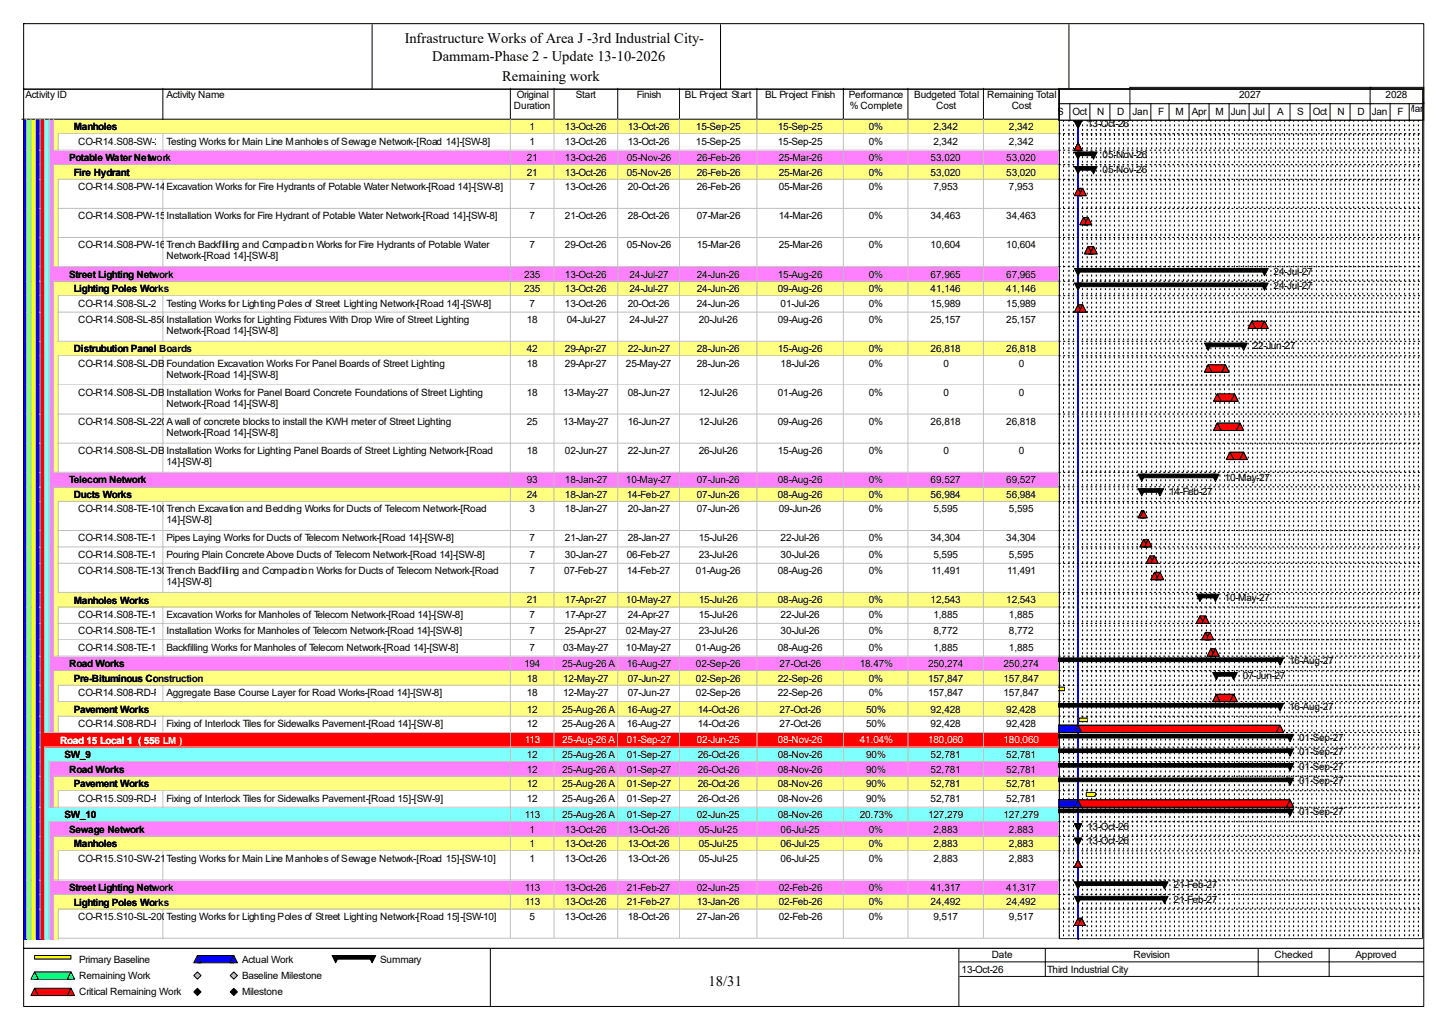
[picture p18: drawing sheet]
<svg xmlns="http://www.w3.org/2000/svg" width="420mm" height="297mm" viewBox="0 0 420 297" stroke-linecap="round" stroke-linejoin="round" font-family="sans-serif">
<defs><g id="words">
<g font-size="4.2">
<text x="117.3" y="12.4">Infrastructure Works of Area J -3rd Industrial City-</text>
<text x="125.3" y="17.7">Dammam-Phase 2 - Update 13-10-2026</text>
<text x="145.5" y="23.5">Remaining work</text>
<text x="205.4" y="285.6">18/31</text>
</g>
<g font-size="2.9">
<text x="7.4" y="28.4">Activity ID</text>
<text x="48.3" y="28.4">Activity Name</text>
<text x="149.8" y="28.4">Original</text>
<text x="166.9" y="28.4">Start</text>
<text x="184.6" y="28.4">Finish</text>
<text x="198.5" y="28.4">BL Project Start</text>
<text x="221.8" y="28.4">BL Project Finish</text>
<text x="246" y="28.4">Performance</text>
<text x="265" y="28.4">Budgeted Total</text>
<text x="286.1" y="28.4">Remaining Total</text>
<text x="359.2" y="28.4">2027</text>
<text x="401.6" y="28.4">2028</text>
<text x="149" y="31.6">Duration</text>
<text x="246.3" y="31.6">% Complete</text>
<text x="271.4" y="31.6">Cost</text>
<text x="293.2" y="31.6">Cost</text>
<text x="306.4" y="33.2">S</text>
<text x="310.9" y="33.2">Oct</text>
<text x="318" y="33.2">N</text>
<text x="323.8" y="33.2">D</text>
<text x="328.3" y="33.2">Jan</text>
<text x="335.7" y="33.2">F</text>
<text x="340.7" y="33.2">M</text>
<text x="345.4" y="33.2">Apr</text>
<text x="352.3" y="33.2">M</text>
<text x="356.8" y="33.2">Jun</text>
<text x="363.1" y="33.2">Jul</text>
<text x="370.2" y="33.2">A</text>
<text x="376" y="33.2">S</text>
<text x="380.5" y="33.2">Oct</text>
<text x="387.6" y="33.2">N</text>
<text x="393.4" y="33.2">D</text>
<text x="397.6" y="33.2">Jan</text>
<text x="405" y="33.2">F</text>
<text x="407.7" y="32.4">Mar</text>
<text x="21.4" y="37.8">Manholes</text>
<text x="22.7" y="41.9">CO-R14.S08-SW-210</text>
<text x="48.3" y="41.9">Testing Works for Main Line Manholes of Sewage Network-[Road 14]-[SW-8]</text>
<text x="153.5" y="37.7">1</text>
<text x="153.5" y="41.9">1</text>
<text x="163.7" y="37.7">13-Oct-26</text>
<text x="163.7" y="41.9">13-Oct-26</text>
<text x="181.9" y="37.7">13-Oct-26</text>
<text x="181.9" y="41.9">13-Oct-26</text>
<text x="201.7" y="37.7">15-Sep-25</text>
<text x="201.7" y="41.9">15-Sep-25</text>
<text x="225.5" y="37.7">15-Sep-25</text>
<text x="225.5" y="41.9">15-Sep-25</text>
<text x="251.8" y="37.7">0%</text>
<text x="251.8" y="41.9">0%</text>
<text x="270.6" y="37.7">2,342</text>
<text x="270.6" y="41.9">2,342</text>
<text x="292.4" y="37.7">2,342</text>
<text x="292.4" y="41.9">2,342</text>
<text x="315.1" y="36.9">13-Oct-26</text>
<text x="20" y="46.7">Potable Water Network</text>
<text x="152.7" y="46.7">21</text>
<text x="163.7" y="46.7">13-Oct-26</text>
<text x="181.7" y="46.7">05-Nov-26</text>
<text x="202" y="46.7">26-Feb-26</text>
<text x="225.7" y="46.7">25-Mar-26</text>
<text x="251.8" y="46.7">0%</text>
<text x="269.7" y="46.7">53,020</text>
<text x="291.6" y="46.7">53,020</text>
<text x="319.6" y="45.9">05-Nov-26</text>
<text x="21.4" y="51">Fire Hydrant</text>
<text x="152.7" y="50.9">21</text>
<text x="163.7" y="50.9">13-Oct-26</text>
<text x="181.7" y="50.9">05-Nov-26</text>
<text x="202" y="50.9">26-Feb-26</text>
<text x="225.7" y="50.9">25-Mar-26</text>
<text x="251.8" y="50.9">0%</text>
<text x="269.7" y="50.9">53,020</text>
<text x="291.6" y="50.9">53,020</text>
<text x="319.6" y="50.1">05-Nov-26</text>
<text x="22.7" y="55.1">CO-R14.S08-PW-140</text>
<text x="48.3" y="55.1">Excavation Works for Fire Hydrants of Potable Water Network-[Road 14]-[SW-8]</text>
<text x="153.5" y="55.1">7</text>
<text x="163.7" y="55.1">13-Oct-26</text>
<text x="181.9" y="55.1">20-Oct-26</text>
<text x="202" y="55.1">26-Feb-26</text>
<text x="225.7" y="55.1">05-Mar-26</text>
<text x="251.8" y="55.1">0%</text>
<text x="270.6" y="55.1">7,953</text>
<text x="292.4" y="55.1">7,953</text>
<text x="22.7" y="63.5">CO-R14.S08-PW-150</text>
<text x="48.3" y="63.5">Installation Works for Fire Hydrant of Potable Water Network-[Road 14]-[SW-8]</text>
<text x="153.5" y="63.5">7</text>
<text x="163.7" y="63.5">21-Oct-26</text>
<text x="181.9" y="63.5">28-Oct-26</text>
<text x="202" y="63.5">07-Mar-26</text>
<text x="225.7" y="63.5">14-Mar-26</text>
<text x="251.8" y="63.5">0%</text>
<text x="269.7" y="63.5">34,463</text>
<text x="291.6" y="63.5">34,463</text>
<text x="22.7" y="72">CO-R14.S08-PW-160</text>
<text x="48.3" y="72">Trench Backfilling and Compaction Works for Fire Hydrants of Potable Water</text>
<text x="153.5" y="72">7</text>
<text x="163.7" y="72">29-Oct-26</text>
<text x="181.7" y="72">05-Nov-26</text>
<text x="202" y="72">15-Mar-26</text>
<text x="225.7" y="72">25-Mar-26</text>
<text x="251.8" y="72">0%</text>
<text x="269.7" y="72">10,604</text>
<text x="291.6" y="72">10,604</text>
<text x="48.3" y="75.1">Network-[Road 14]-[SW-8]</text>
<text x="20" y="80.5">Street Lighting Network</text>
<text x="151.9" y="80.4">235</text>
<text x="163.7" y="80.4">13-Oct-26</text>
<text x="182.5" y="80.4">24-Jul-27</text>
<text x="202" y="80.4">24-Jun-26</text>
<text x="225.5" y="80.4">15-Aug-26</text>
<text x="251.8" y="80.4">0%</text>
<text x="269.7" y="80.4">67,965</text>
<text x="291.6" y="80.4">67,965</text>
<text x="369.1" y="79.6">24-Jul-27</text>
<text x="369.1" y="83.9">24-Jul-27</text>
<text x="21.4" y="84.7">Lighting Poles Works</text>
<text x="22.7" y="88.9">CO-R14.S08-SL-200Testing Works for Lighting Poles of Street Lighting Network-[Road 14]-[SW-8]</text>
<text x="151.9" y="84.6">235</text>
<text x="153.5" y="88.9">7</text>
<text x="163.7" y="84.6">13-Oct-26</text>
<text x="163.7" y="88.9">13-Oct-26</text>
<text x="181.9" y="88.9">20-Oct-26</text>
<text x="182.5" y="84.6">24-Jul-27</text>
<text x="202" y="84.6">24-Jun-26</text>
<text x="202" y="88.9">24-Jun-26</text>
<text x="225.5" y="84.6">09-Aug-26</text>
<text x="226.2" y="88.9">01-Jul-26</text>
<text x="251.8" y="84.6">0%</text>
<text x="251.8" y="88.9">0%</text>
<text x="269.7" y="84.6">41,146</text>
<text x="269.7" y="88.9">15,989</text>
<text x="291.6" y="84.6">41,146</text>
<text x="291.6" y="88.9">15,989</text>
<text x="22.7" y="93.6">CO-R14.S08-SL-850Installation Works for Lighting Fixtures With Drop Wire of Street Lighting</text>
<text x="152.7" y="93.6">18</text>
<text x="164.3" y="93.6">04-Jul-27</text>
<text x="182.5" y="93.6">24-Jul-27</text>
<text x="202.5" y="93.6">20-Jul-26</text>
<text x="225.5" y="93.6">09-Aug-26</text>
<text x="251.8" y="93.6">0%</text>
<text x="269.7" y="93.6">25,157</text>
<text x="291.6" y="93.6">25,157</text>
<text x="48.3" y="96.8">Network-[Road 14]-[SW-8]</text>
<text x="363.1" y="101.3">22-Jun-27</text>
<text x="21.4" y="102.1">Distrubution Panel Boards</text>
<text x="22.7" y="106.3">CO-R14.S08-SL-DB-640</text>
<text x="48.3" y="106.3">Foundation Excavation Works For Panel Boards of Street Lighting</text>
<text x="152.7" y="102">42</text>
<text x="152.7" y="106.3">18</text>
<text x="163.7" y="102">29-Apr-27</text>
<text x="163.7" y="106.3">29-Apr-27</text>
<text x="181.4" y="106.3">25-May-27</text>
<text x="181.9" y="102">22-Jun-27</text>
<text x="202" y="102">28-Jun-26</text>
<text x="202" y="106.3">28-Jun-26</text>
<text x="225.5" y="102">15-Aug-26</text>
<text x="226.2" y="106.3">18-Jul-26</text>
<text x="251.8" y="102">0%</text>
<text x="251.8" y="106.3">0%</text>
<text x="269.7" y="102">26,818</text>
<text x="273.4" y="106.3">0</text>
<text x="291.6" y="102">26,818</text>
<text x="295.3" y="106.3">0</text>
<text x="48.3" y="109.4">Network-[Road 14]-[SW-8]</text>
<text x="22.7" y="114.7">CO-R14.S08-SL-DB-650</text>
<text x="48.3" y="114.7">Installation Works for Panel Board Concrete Foundations of Street Lighting</text>
<text x="48.3" y="117.9">Network-[Road 14]-[SW-8]</text>
<text x="152.7" y="114.7">18</text>
<text x="163.2" y="114.7">13-May-27</text>
<text x="181.9" y="114.7">08-Jun-27</text>
<text x="202.5" y="114.7">12-Jul-26</text>
<text x="225.5" y="114.7">01-Aug-26</text>
<text x="251.8" y="114.7">0%</text>
<text x="273.4" y="114.7">0</text>
<text x="295.3" y="114.7">0</text>
<text x="22.7" y="123.1">CO-R14.S08-SL-220A wall of concrete blocks to install the KWH meter of Street Lighting</text>
<text x="152.7" y="123.1">25</text>
<text x="163.2" y="123.1">13-May-27</text>
<text x="181.9" y="123.1">16-Jun-27</text>
<text x="202.5" y="123.1">12-Jul-26</text>
<text x="225.5" y="123.1">09-Aug-26</text>
<text x="251.8" y="123.1">0%</text>
<text x="269.7" y="123.1">26,818</text>
<text x="291.6" y="123.1">26,818</text>
<text x="22.7" y="131.6">CO-R14.S08-SL-DB-660</text>
<text x="48.3" y="126.3">Network-[Road 14]-[SW-8]</text>
<text x="48.3" y="131.6">Installation Works for Lighting Panel Boards of Street Lighting Network-[Road</text>
<text x="152.7" y="131.6">18</text>
<text x="163.7" y="131.6">02-Jun-27</text>
<text x="181.9" y="131.6">22-Jun-27</text>
<text x="202.5" y="131.6">26-Jul-26</text>
<text x="225.5" y="131.6">15-Aug-26</text>
<text x="251.8" y="131.6">0%</text>
<text x="273.4" y="131.6">0</text>
<text x="295.3" y="131.6">0</text>
<text x="48.3" y="134.7">14]-[SW-8]</text>
<text x="20" y="140.1">Telecom Network</text>
<text x="152.7" y="140">93</text>
<text x="163.7" y="140">18-Jan-27</text>
<text x="181.4" y="140">10-May-27</text>
<text x="202" y="140">07-Jun-26</text>
<text x="225.5" y="140">08-Aug-26</text>
<text x="251.8" y="140">0%</text>
<text x="269.7" y="140">69,527</text>
<text x="291.6" y="140">69,527</text>
<text x="338.8" y="143.4">14-Feb-27</text>
<text x="354.9" y="139.2">10-May-27</text>
<text x="21.4" y="144.3">Ducts Works</text>
<text x="22.7" y="148.5">CO-R14.S08-TE-100Trench Excavation and Bedding Works for Ducts of Telecom Network-[Road</text>
<text x="152.7" y="144.2">24</text>
<text x="153.5" y="148.5">3</text>
<text x="163.7" y="144.2">18-Jan-27</text>
<text x="163.7" y="148.5">18-Jan-27</text>
<text x="181.7" y="144.2">14-Feb-27</text>
<text x="181.9" y="148.5">20-Jan-27</text>
<text x="202" y="144.2">07-Jun-26</text>
<text x="202" y="148.5">07-Jun-26</text>
<text x="225.5" y="144.2">08-Aug-26</text>
<text x="225.7" y="148.5">09-Jun-26</text>
<text x="251.8" y="144.2">0%</text>
<text x="251.8" y="148.5">0%</text>
<text x="269.7" y="144.2">56,984</text>
<text x="270.6" y="148.5">5,595</text>
<text x="291.6" y="144.2">56,984</text>
<text x="292.4" y="148.5">5,595</text>
<text x="48.3" y="151.6">14]-[SW-8]</text>
<text x="22.7" y="156.9">CO-R14.S08-TE-110</text>
<text x="22.7" y="161.6">CO-R14.S08-TE-120Pouring Plain Concrete Above Ducts of Telecom Network-[Road 14]-[SW-8]</text>
<text x="48.3" y="156.9">Pipes Laying Works for Ducts of Telecom Network-[Road 14]-[SW-8]</text>
<text x="153.5" y="156.9">7</text>
<text x="153.5" y="161.6">7</text>
<text x="163.7" y="156.9">21-Jan-27</text>
<text x="163.7" y="161.6">30-Jan-27</text>
<text x="181.7" y="161.6">06-Feb-27</text>
<text x="181.9" y="156.9">28-Jan-27</text>
<text x="202.5" y="156.9">15-Jul-26</text>
<text x="202.5" y="161.6">23-Jul-26</text>
<text x="226.2" y="156.9">22-Jul-26</text>
<text x="226.2" y="161.6">30-Jul-26</text>
<text x="251.8" y="156.9">0%</text>
<text x="251.8" y="161.6">0%</text>
<text x="269.7" y="156.9">34,304</text>
<text x="270.6" y="161.6">5,595</text>
<text x="291.6" y="156.9">34,304</text>
<text x="292.4" y="161.6">5,595</text>
<text x="22.7" y="166.4">CO-R14.S08-TE-130Trench Backfilling and Compaction Works for Ducts of Telecom Network-[Road</text>
<text x="153.5" y="166.4">7</text>
<text x="163.5" y="166.4">07-Feb-27</text>
<text x="181.7" y="166.4">14-Feb-27</text>
<text x="201.7" y="166.4">01-Aug-26</text>
<text x="225.5" y="166.4">08-Aug-26</text>
<text x="251.8" y="166.4">0%</text>
<text x="270" y="166.4">11,491</text>
<text x="291.9" y="166.4">11,491</text>
<text x="48.3" y="169.5">14]-[SW-8]</text>
<text x="21.4" y="174.9">Manholes Works</text>
<text x="22.7" y="179">CO-R14.S08-TE-140Excavation Works for Manholes of Telecom Network-[Road 14]-[SW-8]</text>
<text x="152.7" y="174.8">21</text>
<text x="153.5" y="179">7</text>
<text x="163.7" y="174.8">17-Apr-27</text>
<text x="163.7" y="179">17-Apr-27</text>
<text x="181.4" y="174.8">10-May-27</text>
<text x="181.9" y="179">24-Apr-27</text>
<text x="202.5" y="174.8">15-Jul-26</text>
<text x="202.5" y="179">15-Jul-26</text>
<text x="225.5" y="174.8">08-Aug-26</text>
<text x="226.2" y="179">22-Jul-26</text>
<text x="251.8" y="174.8">0%</text>
<text x="251.8" y="179">0%</text>
<text x="269.7" y="174.8">12,543</text>
<text x="270.6" y="179">1,885</text>
<text x="291.6" y="174.8">12,543</text>
<text x="292.4" y="179">1,885</text>
<text x="354.9" y="174">10-May-27</text>
<text x="22.7" y="183.8">CO-R14.S08-TE-150Installation Works for Manholes of Telecom Network-[Road 14]-[SW-8]</text>
<text x="153.5" y="183.8">7</text>
<text x="163.7" y="183.8">25-Apr-27</text>
<text x="181.4" y="183.8">02-May-27</text>
<text x="202.5" y="183.8">23-Jul-26</text>
<text x="226.2" y="183.8">30-Jul-26</text>
<text x="251.8" y="183.8">0%</text>
<text x="270.6" y="183.8">8,772</text>
<text x="292.4" y="183.8">8,772</text>
<text x="22.7" y="188.5">CO-R14.S08-TE-160Backfilling Works for Manholes of Telecom Network-[Road 14]-[SW-8]</text>
<text x="153.5" y="188.5">7</text>
<text x="163.2" y="188.5">03-May-27</text>
<text x="181.4" y="188.5">10-May-27</text>
<text x="201.7" y="188.5">01-Aug-26</text>
<text x="225.5" y="188.5">08-Aug-26</text>
<text x="251.8" y="188.5">0%</text>
<text x="270.6" y="188.5">1,885</text>
<text x="292.4" y="188.5">1,885</text>
<text x="20" y="193.4">Road Works</text>
<text x="21.4" y="197.6">Pre-Bituminous Construction</text>
<text x="151.9" y="193.3">194</text>
<text x="152.7" y="197.5">18</text>
<text x="162.9" y="193.3">25-Aug-26 A</text>
<text x="163.2" y="197.5">12-May-27</text>
<text x="181.7" y="193.3">16-Aug-27</text>
<text x="181.9" y="197.5">07-Jun-27</text>
<text x="201.7" y="193.3">02-Sep-26</text>
<text x="201.7" y="197.5">02-Sep-26</text>
<text x="225.5" y="197.5">22-Sep-26</text>
<text x="226" y="193.3">27-Oct-26</text>
<text x="249.2" y="193.3">18.47%</text>
<text x="251.8" y="197.5">0%</text>
<text x="269" y="193.3">250,274</text>
<text x="269" y="197.5">157,847</text>
<text x="290.9" y="193.3">250,274</text>
<text x="290.9" y="197.5">157,847</text>
<text x="360.2" y="196.7">07-Jun-27</text>
<text x="373.6" y="192.5">16-Aug-27</text>
<text x="22.7" y="201.7">CO-R14.S08-RD-P-110</text>
<text x="48.3" y="201.7">Aggregate Base Course Layer for Road Works-[Road 14]-[SW-8]</text>
<text x="152.7" y="201.7">18</text>
<text x="163.2" y="201.7">12-May-27</text>
<text x="181.9" y="201.7">07-Jun-27</text>
<text x="201.7" y="201.7">02-Sep-26</text>
<text x="225.5" y="201.7">22-Sep-26</text>
<text x="251.8" y="201.7">0%</text>
<text x="269" y="201.7">157,847</text>
<text x="290.9" y="201.7">157,847</text>
<text x="21.4" y="206.5">Pavement Works</text>
<text x="152.7" y="206.5">12</text>
<text x="162.9" y="206.5">25-Aug-26 A</text>
<text x="181.7" y="206.5">16-Aug-27</text>
<text x="202.3" y="206.5">14-Oct-26</text>
<text x="226" y="206.5">27-Oct-26</text>
<text x="251" y="206.5">50%</text>
<text x="269.7" y="206.5">92,428</text>
<text x="291.6" y="206.5">92,428</text>
<text x="373.6" y="205.7">16-Aug-27</text>
<text x="22.7" y="210.7">CO-R14.S08-RD-P-130</text>
<text x="48.3" y="210.7">Fixing of Interlock Tiles for Sidewalks Pavement-[Road 14]-[SW-8]</text>
<text x="152.7" y="210.7">12</text>
<text x="162.9" y="210.7">25-Aug-26 A</text>
<text x="181.7" y="210.7">16-Aug-27</text>
<text x="202.3" y="210.7">14-Oct-26</text>
<text x="226" y="210.7">27-Oct-26</text>
<text x="251" y="210.7">50%</text>
<text x="269.7" y="210.7">92,428</text>
<text x="291.6" y="210.7">92,428</text>
<text x="376.6" y="214.6">01-Sep-27</text>
<text x="18.7" y="219.7">SW_9</text>
<text x="152.7" y="219.6">12</text>
<text x="162.9" y="219.6">25-Aug-26 A</text>
<text x="181.7" y="219.6">01-Sep-27</text>
<text x="202.3" y="219.6">26-Oct-26</text>
<text x="225.5" y="219.6">08-Nov-26</text>
<text x="251" y="219.6">90%</text>
<text x="269.7" y="219.6">52,781</text>
<text x="291.6" y="219.6">52,781</text>
<text x="376.6" y="218.9">01-Sep-27</text>
<text x="20" y="223.9">Road Works</text>
<text x="152.7" y="223.9">12</text>
<text x="162.9" y="223.9">25-Aug-26 A</text>
<text x="181.7" y="223.9">01-Sep-27</text>
<text x="202.3" y="223.9">26-Oct-26</text>
<text x="225.5" y="223.9">08-Nov-26</text>
<text x="251" y="223.9">90%</text>
<text x="269.7" y="223.9">52,781</text>
<text x="291.6" y="223.9">52,781</text>
<text x="376.6" y="223.1">01-Sep-27</text>
<text x="376.6" y="227.3">01-Sep-27</text>
<text x="21.4" y="228.2">Pavement Works</text>
<text x="22.7" y="232.3">CO-R15.S09-RD-P-130</text>
<text x="48.3" y="232.3">Fixing of Interlock Tiles for Sidewalks Pavement-[Road 15]-[SW-9]</text>
<text x="152.7" y="228.1">12</text>
<text x="152.7" y="232.3">12</text>
<text x="162.9" y="228.1">25-Aug-26 A</text>
<text x="162.9" y="232.3">25-Aug-26 A</text>
<text x="181.7" y="228.1">01-Sep-27</text>
<text x="181.7" y="232.3">01-Sep-27</text>
<text x="202.3" y="228.1">26-Oct-26</text>
<text x="202.3" y="232.3">26-Oct-26</text>
<text x="225.5" y="228.1">08-Nov-26</text>
<text x="225.5" y="232.3">08-Nov-26</text>
<text x="251" y="228.1">90%</text>
<text x="251" y="232.3">90%</text>
<text x="269.7" y="228.1">52,781</text>
<text x="269.7" y="232.3">52,781</text>
<text x="291.6" y="228.1">52,781</text>
<text x="291.6" y="232.3">52,781</text>
<text x="18.7" y="237.2">SW_10</text>
<text x="152.1" y="237.1">113</text>
<text x="162.9" y="237.1">25-Aug-26 A</text>
<text x="181.7" y="237.1">01-Sep-27</text>
<text x="202" y="237.1">02-Jun-25</text>
<text x="225.5" y="237.1">08-Nov-26</text>
<text x="249.2" y="237.1">20.73%</text>
<text x="269" y="237.1">127,279</text>
<text x="290.9" y="237.1">127,279</text>
<text x="376.6" y="236.3">01-Sep-27</text>
<text x="20" y="241.3">Sewage Network</text>
<text x="21.4" y="245.6">Manholes</text>
<text x="153.5" y="241.3">1</text>
<text x="153.5" y="245.5">1</text>
<text x="163.7" y="241.3">13-Oct-26</text>
<text x="163.7" y="245.5">13-Oct-26</text>
<text x="181.9" y="241.3">13-Oct-26</text>
<text x="181.9" y="245.5">13-Oct-26</text>
<text x="202.5" y="241.3">05-Jul-25</text>
<text x="202.5" y="245.5">05-Jul-25</text>
<text x="226.2" y="241.3">06-Jul-25</text>
<text x="226.2" y="245.5">06-Jul-25</text>
<text x="251.8" y="241.3">0%</text>
<text x="251.8" y="245.5">0%</text>
<text x="270.6" y="241.3">2,883</text>
<text x="270.6" y="245.5">2,883</text>
<text x="292.4" y="241.3">2,883</text>
<text x="292.4" y="245.5">2,883</text>
<text x="315.1" y="240.5">13-Oct-26</text>
<text x="315.1" y="244.7">13-Oct-26</text>
<text x="22.7" y="249.7">CO-R15.S10-SW-210</text>
<text x="48.3" y="249.7">Testing Works for Main Line Manholes of Sewage Network-[Road 15]-[SW-10]</text>
<text x="153.5" y="249.7">1</text>
<text x="163.7" y="249.7">13-Oct-26</text>
<text x="181.9" y="249.7">13-Oct-26</text>
<text x="202.5" y="249.7">05-Jul-25</text>
<text x="226.2" y="249.7">06-Jul-25</text>
<text x="251.8" y="249.7">0%</text>
<text x="270.6" y="249.7">2,883</text>
<text x="292.4" y="249.7">2,883</text>
<text x="340.1" y="257.3">21-Feb-27</text>
<text x="20" y="258.2">Street Lighting Network</text>
<text x="21.4" y="262.4">Lighting Poles Works</text>
<text x="152.1" y="258.1">113</text>
<text x="152.1" y="262.3">113</text>
<text x="163.7" y="258.1">13-Oct-26</text>
<text x="163.7" y="262.3">13-Oct-26</text>
<text x="181.7" y="258.1">21-Feb-27</text>
<text x="181.7" y="262.3">21-Feb-27</text>
<text x="202" y="258.1">02-Jun-25</text>
<text x="202" y="262.3">13-Jan-26</text>
<text x="225.7" y="258.1">02-Feb-26</text>
<text x="225.7" y="262.3">02-Feb-26</text>
<text x="251.8" y="258.1">0%</text>
<text x="251.8" y="262.3">0%</text>
<text x="269.7" y="258.1">41,317</text>
<text x="269.7" y="262.3">24,492</text>
<text x="291.6" y="258.1">41,317</text>
<text x="291.6" y="262.3">24,492</text>
<text x="340.1" y="261.6">21-Feb-27</text>
<text x="22.7" y="266.6">CO-R15.S10-SL-200Testing Works for Lighting Poles of Street Lighting Network-[Road 15]-[SW-10]</text>
<text x="153.5" y="266.6">5</text>
<text x="163.7" y="266.6">13-Oct-26</text>
<text x="181.9" y="266.6">18-Oct-26</text>
<text x="202" y="266.6">27-Jan-26</text>
<text x="225.7" y="266.6">02-Feb-26</text>
<text x="251.8" y="266.6">0%</text>
<text x="270.6" y="266.6">9,517</text>
<text x="292.4" y="266.6">9,517</text>
<text x="22.9" y="279">Primary Baseline</text>
<text x="70.1" y="279">Actual Work</text>
<text x="110.2" y="279">Summary</text>
<text x="278.7" y="281.9">13-Oct-26</text>
<text x="287.4" y="277.7">Date</text>
<text x="303.5" y="281.9">Third Industrial City</text>
<text x="328.5" y="277.7">Revision</text>
<text x="369.4" y="277.7">Checked</text>
<text x="392.9" y="277.7">Approved</text>
<text x="22.9" y="283.7">Remaining Work</text>
<text x="70.1" y="283.7">Baseline Milestone</text>
<text x="22.9" y="288.5">Critical Remaining Work</text>
<text x="70.1" y="288.5">Milestone</text>
</g>
<g font-size="2.9" fill="#fff">
<text x="17.4" y="215.5">Road 15 Local 1 ( 556 LM )</text>
<text x="152.1" y="215.4">113</text>
<text x="162.9" y="215.4">25-Aug-26 A</text>
<text x="181.7" y="215.4">01-Sep-27</text>
<text x="202" y="215.4">02-Jun-25</text>
<text x="225.5" y="215.4">08-Nov-26</text>
<text x="249.2" y="215.4">41.04%</text>
<text x="269" y="215.4">180,060</text>
<text x="290.9" y="215.4">180,060</text>
</g>
</g></defs>
<path d="M47.2 25.6v8.9h-40.9" fill="none" stroke="#000" stroke-width=".29"/>
<path d="M47.5 25.6h100.7v9.2h-100.7z" fill="#fff"/>
<path d="M147.9 25.6v8.9h-100.7" fill="none" stroke="#000" stroke-width=".29"/>
<path d="M148.2 25.6h12.7v9.2h-12.7z" fill="#fff"/>
<path d="M160.6 25.6v8.9h-12.7" fill="none" stroke="#000" stroke-width=".29"/>
<path d="M160.9 25.6h18.4v9.2h-18.4z" fill="#fff"/>
<path d="M179 25.6v8.9h-18.4" fill="none" stroke="#000" stroke-width=".29"/>
<path d="M179.3 25.6h17.9v9.2h-17.9z" fill="#fff"/>
<path d="M197 25.6v8.9h-18" fill="none" stroke="#000" stroke-width=".29"/>
<path d="M197.2 25.6h22.5v9.2h-22.5z" fill="#fff"/>
<path d="M219.4 25.6v8.9h-22.4" fill="none" stroke="#000" stroke-width=".29"/>
<path d="M219.7 25.6h25v9.2h-25z" fill="#fff"/>
<path d="M244.4 25.6v8.9h-25" fill="none" stroke="#000" stroke-width=".29"/>
<path d="M244.7 25.6h18.7v9.2h-18.7z" fill="#fff"/>
<path d="M263.2 25.6v8.9h-18.8" fill="none" stroke="#000" stroke-width=".29"/>
<path d="M263.4 25.6h21.9v9.2h-21.9z" fill="#fff"/>
<path d="M285 25.6v8.9h-21.8" fill="none" stroke="#000" stroke-width=".29"/>
<path d="M285.3 25.6h21.9v9.2h-21.9z" fill="#fff"/>
<path d="M306.9 25.6v8.9h-21.9" fill="none" stroke="#000" stroke-width=".29"/>
<path d="M6.6 34.8h1.3v4.2h-1.3z" fill="#00f"/>
<path d="M7.6 34.5v4.5" fill="none" stroke="#c0c0c0" stroke-width=".29"/>
<path d="M7.9 34.8h1.3v4.2h-1.3z" fill="#80ff80"/>
<path d="M9 34.5v4.5" fill="none" stroke="#c0c0c0" stroke-width=".29"/>
<path d="M9.2 34.8h1.3v4.2h-1.3z" fill="#ff0"/>
<path d="M10.3 34.5v4.5" fill="none" stroke="#c0c0c0" stroke-width=".29"/>
<path d="M10.5 34.8h1.4v4.2h-1.4z" fill="#00f"/>
<path d="M11.6 34.5v4.5" fill="none" stroke="#c0c0c0" stroke-width=".29"/>
<path d="M11.9 34.8h1.3v4.2h-1.3z" fill="#f00"/>
<path d="M12.9 34.5v4.5" fill="none" stroke="#c0c0c0" stroke-width=".29"/>
<path d="M13.2 34.8h1.3v4.2h-1.3z" fill="#80ffff"/>
<path d="M14.2 34.5v4.5" fill="none" stroke="#c0c0c0" stroke-width=".29"/>
<path d="M14.5 34.8h1.3v4.2h-1.3z" fill="#ff80ff"/>
<path d="M15.6 34.5v4.5" fill="none" stroke="#c0c0c0" stroke-width=".29"/>
<path d="M15.8 34.8h31.7v4.2h-31.7z" fill="#ffff80"/>
<path d="M16.9 38.8h30.6" fill="none" stroke="#c0c0c0" stroke-width=".29"/>
<path d="M47.5 34.8h100.7v4.2h-100.7z" fill="#ffff80"/>
<path d="M147.9 34.5v4.3h-100.4" fill="none" stroke="#c0c0c0" stroke-width=".29"/>
<path d="M148.2 34.8h12.7v4.2h-12.7z" fill="#ffff80"/>
<path d="M160.6 34.5v4.3h-12.4" fill="none" stroke="#c0c0c0" stroke-width=".29"/>
<path d="M160.9 34.8h18.4v4.2h-18.4z" fill="#ffff80"/>
<path d="M179 34.5v4.3h-18.1" fill="none" stroke="#c0c0c0" stroke-width=".29"/>
<path d="M179.3 34.8h17.9v4.2h-17.9z" fill="#ffff80"/>
<path d="M197 34.5v4.3h-17.7" fill="none" stroke="#c0c0c0" stroke-width=".29"/>
<path d="M197.2 34.8h22.5v4.2h-22.5z" fill="#ffff80"/>
<path d="M219.4 34.5v4.3h-22.2" fill="none" stroke="#c0c0c0" stroke-width=".29"/>
<path d="M219.7 34.8h25v4.2h-25z" fill="#ffff80"/>
<path d="M244.4 34.5v4.3h-24.7" fill="none" stroke="#c0c0c0" stroke-width=".29"/>
<path d="M244.7 34.8h18.7v4.2h-18.7z" fill="#ffff80"/>
<path d="M263.2 34.5v4.3h-18.5" fill="none" stroke="#c0c0c0" stroke-width=".29"/>
<path d="M263.4 34.8h21.9v4.2h-21.9z" fill="#ffff80"/>
<path d="M285 34.5v4.3h-21.6" fill="none" stroke="#c0c0c0" stroke-width=".29"/>
<path d="M285.3 34.8h21.9v4.2h-21.9z" fill="#ffff80"/>
<path d="M306.9 34.5v4.3h-21.6" fill="none" stroke="#c0c0c0" stroke-width=".29"/>
<path d="M6.6 39h1.3v4.8h-1.3z" fill="#00f"/>
<path d="M7.6 38.8v5" fill="none" stroke="#c0c0c0" stroke-width=".29"/>
<path d="M7.9 39h1.3v4.8h-1.3z" fill="#80ff80"/>
<path d="M9 38.8v5" fill="none" stroke="#c0c0c0" stroke-width=".29"/>
<path d="M9.2 39h1.3v4.8h-1.3z" fill="#ff0"/>
<path d="M10.3 38.8v5" fill="none" stroke="#c0c0c0" stroke-width=".29"/>
<path d="M10.5 39h1.4v4.8h-1.4z" fill="#00f"/>
<path d="M11.6 38.8v5" fill="none" stroke="#c0c0c0" stroke-width=".29"/>
<path d="M11.9 39h1.3v4.8h-1.3z" fill="#f00"/>
<path d="M12.9 38.8v5" fill="none" stroke="#c0c0c0" stroke-width=".29"/>
<path d="M13.2 39h1.3v4.8h-1.3z" fill="#80ffff"/>
<path d="M14.2 38.8v5" fill="none" stroke="#c0c0c0" stroke-width=".29"/>
<path d="M14.5 39h1.3v4.8h-1.3z" fill="#ff80ff"/>
<path d="M15.6 38.8v5" fill="none" stroke="#c0c0c0" stroke-width=".29"/>
<path d="M15.8 39h1.3v4.8h-1.3z" fill="#ffff80"/>
<path d="M16.9 38.8v5M15.6 43.5h1.5" fill="none" stroke="#c0c0c0" stroke-width=".29"/>
<path d="M17.1 39h30.4v4.8h-30.4z" fill="#fff"/>
<path d="M47.2 38.8v5M16.9 43.5h30.6" fill="none" stroke="#c0c0c0" stroke-width=".29"/>
<path d="M47.5 39h100.7v4.8h-100.7z" fill="#fff"/>
<path d="M147.9 38.8v4.7h-100.4" fill="none" stroke="#c0c0c0" stroke-width=".29"/>
<path d="M148.2 39h12.7v4.8h-12.7z" fill="#fff"/>
<path d="M160.6 38.8v4.7h-12.4" fill="none" stroke="#c0c0c0" stroke-width=".29"/>
<path d="M160.9 39h18.4v4.8h-18.4z" fill="#fff"/>
<path d="M179 38.8v4.7h-18.1" fill="none" stroke="#c0c0c0" stroke-width=".29"/>
<path d="M179.3 39h17.9v4.8h-17.9z" fill="#fff"/>
<path d="M197 38.8v4.7h-17.7" fill="none" stroke="#c0c0c0" stroke-width=".29"/>
<path d="M197.2 39h22.5v4.8h-22.5z" fill="#fff"/>
<path d="M219.4 38.8v4.7h-22.2" fill="none" stroke="#c0c0c0" stroke-width=".29"/>
<path d="M219.7 39h25v4.8h-25z" fill="#fff"/>
<path d="M244.4 38.8v4.7h-24.7" fill="none" stroke="#c0c0c0" stroke-width=".29"/>
<path d="M244.7 39h18.7v4.8h-18.7z" fill="#fff"/>
<path d="M263.2 38.8v4.7h-18.5" fill="none" stroke="#c0c0c0" stroke-width=".29"/>
<path d="M263.4 39h21.9v4.8h-21.9z" fill="#fff"/>
<path d="M285 38.8v4.7h-21.6" fill="none" stroke="#c0c0c0" stroke-width=".29"/>
<path d="M285.3 39h21.9v4.8h-21.9z" fill="#fff"/>
<path d="M306.9 38.8v4.7h-21.6" fill="none" stroke="#c0c0c0" stroke-width=".29"/>
<path d="M6.6 43.8h1.3v4.2h-1.3z" fill="#00f"/>
<path d="M7.6 43.5v4.5" fill="none" stroke="#c0c0c0" stroke-width=".29"/>
<path d="M7.9 43.8h1.3v4.2h-1.3z" fill="#80ff80"/>
<path d="M9 43.5v4.5" fill="none" stroke="#c0c0c0" stroke-width=".29"/>
<path d="M9.2 43.8h1.3v4.2h-1.3z" fill="#ff0"/>
<path d="M10.3 43.5v4.5" fill="none" stroke="#c0c0c0" stroke-width=".29"/>
<path d="M10.5 43.8h1.4v4.2h-1.4z" fill="#00f"/>
<path d="M11.6 43.5v4.5" fill="none" stroke="#c0c0c0" stroke-width=".29"/>
<path d="M11.9 43.8h1.3v4.2h-1.3z" fill="#f00"/>
<path d="M12.9 43.5v4.5" fill="none" stroke="#c0c0c0" stroke-width=".29"/>
<path d="M13.2 43.8h1.3v4.2h-1.3z" fill="#80ffff"/>
<path d="M14.2 43.5v4.5" fill="none" stroke="#c0c0c0" stroke-width=".29"/>
<path d="M14.5 43.8h33v4.2h-33z" fill="#ff80ff"/>
<path d="M15.6 47.7h31.9" fill="none" stroke="#c0c0c0" stroke-width=".29"/>
<path d="M47.5 43.8h100.7v4.2h-100.7z" fill="#ff80ff"/>
<path d="M147.9 43.5v4.2h-100.4" fill="none" stroke="#c0c0c0" stroke-width=".29"/>
<path d="M148.2 43.8h12.7v4.2h-12.7z" fill="#ff80ff"/>
<path d="M160.6 43.5v4.2h-12.4" fill="none" stroke="#c0c0c0" stroke-width=".29"/>
<path d="M160.9 43.8h18.4v4.2h-18.4z" fill="#ff80ff"/>
<path d="M179 43.5v4.2h-18.1" fill="none" stroke="#c0c0c0" stroke-width=".29"/>
<path d="M179.3 43.8h17.9v4.2h-17.9z" fill="#ff80ff"/>
<path d="M197 43.5v4.2h-17.7" fill="none" stroke="#c0c0c0" stroke-width=".29"/>
<path d="M197.2 43.8h22.5v4.2h-22.5z" fill="#ff80ff"/>
<path d="M219.4 43.5v4.2h-22.2" fill="none" stroke="#c0c0c0" stroke-width=".29"/>
<path d="M219.7 43.8h25v4.2h-25z" fill="#ff80ff"/>
<path d="M244.4 43.5v4.2h-24.7" fill="none" stroke="#c0c0c0" stroke-width=".29"/>
<path d="M244.7 43.8h18.7v4.2h-18.7z" fill="#ff80ff"/>
<path d="M263.2 43.5v4.2h-18.5" fill="none" stroke="#c0c0c0" stroke-width=".29"/>
<path d="M263.4 43.8h21.9v4.2h-21.9z" fill="#ff80ff"/>
<path d="M285 43.5v4.2h-21.6" fill="none" stroke="#c0c0c0" stroke-width=".29"/>
<path d="M285.3 43.8h21.9v4.2h-21.9z" fill="#ff80ff"/>
<path d="M306.9 43.5v4.2h-21.6" fill="none" stroke="#c0c0c0" stroke-width=".29"/>
<path d="M6.6 48h1.3v4.2h-1.3z" fill="#00f"/>
<path d="M7.6 47.7v4.5" fill="none" stroke="#c0c0c0" stroke-width=".29"/>
<path d="M7.9 48h1.3v4.2h-1.3z" fill="#80ff80"/>
<path d="M9 47.7v4.5" fill="none" stroke="#c0c0c0" stroke-width=".29"/>
<path d="M9.2 48h1.3v4.2h-1.3z" fill="#ff0"/>
<path d="M10.3 47.7v4.5" fill="none" stroke="#c0c0c0" stroke-width=".29"/>
<path d="M10.5 48h1.4v4.2h-1.4z" fill="#00f"/>
<path d="M11.6 47.7v4.5" fill="none" stroke="#c0c0c0" stroke-width=".29"/>
<path d="M11.9 48h1.3v4.2h-1.3z" fill="#f00"/>
<path d="M12.9 47.7v4.5" fill="none" stroke="#c0c0c0" stroke-width=".29"/>
<path d="M13.2 48h1.3v4.2h-1.3z" fill="#80ffff"/>
<path d="M14.2 47.7v4.5" fill="none" stroke="#c0c0c0" stroke-width=".29"/>
<path d="M14.5 48h1.3v4.2h-1.3z" fill="#ff80ff"/>
<path d="M15.6 47.7v4.5" fill="none" stroke="#c0c0c0" stroke-width=".29"/>
<path d="M15.8 48h31.7v4.2h-31.7z" fill="#ffff80"/>
<path d="M16.9 51.9h30.6" fill="none" stroke="#c0c0c0" stroke-width=".29"/>
<path d="M47.5 48h100.7v4.2h-100.7z" fill="#ffff80"/>
<path d="M147.9 47.7v4.2h-100.4" fill="none" stroke="#c0c0c0" stroke-width=".29"/>
<path d="M148.2 48h12.7v4.2h-12.7z" fill="#ffff80"/>
<path d="M160.6 47.7v4.2h-12.4" fill="none" stroke="#c0c0c0" stroke-width=".29"/>
<path d="M160.9 48h18.4v4.2h-18.4z" fill="#ffff80"/>
<path d="M179 47.7v4.2h-18.1" fill="none" stroke="#c0c0c0" stroke-width=".29"/>
<path d="M179.3 48h17.9v4.2h-17.9z" fill="#ffff80"/>
<path d="M197 47.7v4.2h-17.7" fill="none" stroke="#c0c0c0" stroke-width=".29"/>
<path d="M197.2 48h22.5v4.2h-22.5z" fill="#ffff80"/>
<path d="M219.4 47.7v4.2h-22.2" fill="none" stroke="#c0c0c0" stroke-width=".29"/>
<path d="M219.7 48h25v4.2h-25z" fill="#ffff80"/>
<path d="M244.4 47.7v4.2h-24.7" fill="none" stroke="#c0c0c0" stroke-width=".29"/>
<path d="M244.7 48h18.7v4.2h-18.7z" fill="#ffff80"/>
<path d="M263.2 47.7v4.2h-18.5" fill="none" stroke="#c0c0c0" stroke-width=".29"/>
<path d="M263.4 48h21.9v4.2h-21.9z" fill="#ffff80"/>
<path d="M285 47.7v4.2h-21.6" fill="none" stroke="#c0c0c0" stroke-width=".29"/>
<path d="M285.3 48h21.9v4.2h-21.9z" fill="#ffff80"/>
<path d="M306.9 47.7v4.2h-21.6" fill="none" stroke="#c0c0c0" stroke-width=".29"/>
<path d="M6.6 52.2h1.3v8.5h-1.3z" fill="#00f"/>
<path d="M7.6 51.9v8.7" fill="none" stroke="#c0c0c0" stroke-width=".29"/>
<path d="M7.9 52.2h1.3v8.5h-1.3z" fill="#80ff80"/>
<path d="M9 51.9v8.7" fill="none" stroke="#c0c0c0" stroke-width=".29"/>
<path d="M9.2 52.2h1.3v8.5h-1.3z" fill="#ff0"/>
<path d="M10.3 51.9v8.7" fill="none" stroke="#c0c0c0" stroke-width=".29"/>
<path d="M10.5 52.2h1.4v8.5h-1.4z" fill="#00f"/>
<path d="M11.6 51.9v8.7" fill="none" stroke="#c0c0c0" stroke-width=".29"/>
<path d="M11.9 52.2h1.3v8.5h-1.3z" fill="#f00"/>
<path d="M12.9 51.9v8.7" fill="none" stroke="#c0c0c0" stroke-width=".29"/>
<path d="M13.2 52.2h1.3v8.5h-1.3z" fill="#80ffff"/>
<path d="M14.2 51.9v8.7" fill="none" stroke="#c0c0c0" stroke-width=".29"/>
<path d="M14.5 52.2h1.3v8.5h-1.3z" fill="#ff80ff"/>
<path d="M15.6 51.9v8.7" fill="none" stroke="#c0c0c0" stroke-width=".29"/>
<path d="M15.8 52.2h1.3v8.5h-1.3z" fill="#ffff80"/>
<path d="M16.9 51.9v8.7" fill="none" stroke="#c0c0c0" stroke-width=".29"/>
<path d="M17.1 52.2h30.4v8.5h-30.4z" fill="#fff"/>
<path d="M47.2 51.9v8.7M16.9 60.4h30.6" fill="none" stroke="#c0c0c0" stroke-width=".29"/>
<path d="M47.5 52.2h100.7v8.5h-100.7z" fill="#fff"/>
<path d="M147.9 51.9v8.5h-100.4" fill="none" stroke="#c0c0c0" stroke-width=".29"/>
<path d="M148.2 52.2h12.7v8.5h-12.7z" fill="#fff"/>
<path d="M160.6 51.9v8.5h-12.4" fill="none" stroke="#c0c0c0" stroke-width=".29"/>
<path d="M160.9 52.2h18.4v8.5h-18.4z" fill="#fff"/>
<path d="M179 51.9v8.5h-18.1" fill="none" stroke="#c0c0c0" stroke-width=".29"/>
<path d="M179.3 52.2h17.9v8.5h-17.9z" fill="#fff"/>
<path d="M197 51.9v8.5h-17.7" fill="none" stroke="#c0c0c0" stroke-width=".29"/>
<path d="M197.2 52.2h22.5v8.5h-22.5z" fill="#fff"/>
<path d="M219.4 51.9v8.5h-22.2" fill="none" stroke="#c0c0c0" stroke-width=".29"/>
<path d="M219.7 52.2h25v8.5h-25z" fill="#fff"/>
<path d="M244.4 51.9v8.5h-24.7" fill="none" stroke="#c0c0c0" stroke-width=".29"/>
<path d="M244.7 52.2h18.7v8.5h-18.7z" fill="#fff"/>
<path d="M263.2 51.9v8.5h-18.5" fill="none" stroke="#c0c0c0" stroke-width=".29"/>
<path d="M263.4 52.2h21.9v8.5h-21.9z" fill="#fff"/>
<path d="M285 51.9v8.5h-21.6" fill="none" stroke="#c0c0c0" stroke-width=".29"/>
<path d="M285.3 52.2h21.9v8.5h-21.9z" fill="#fff"/>
<path d="M306.9 51.9v8.5h-21.6" fill="none" stroke="#c0c0c0" stroke-width=".29"/>
<path d="M6.6 60.7h1.3v8.4h-1.3z" fill="#00f"/>
<path d="M7.6 60.4v8.7" fill="none" stroke="#c0c0c0" stroke-width=".29"/>
<path d="M7.9 60.7h1.3v8.4h-1.3z" fill="#80ff80"/>
<path d="M9 60.4v8.7" fill="none" stroke="#c0c0c0" stroke-width=".29"/>
<path d="M9.2 60.7h1.3v8.4h-1.3z" fill="#ff0"/>
<path d="M10.3 60.4v8.7" fill="none" stroke="#c0c0c0" stroke-width=".29"/>
<path d="M10.5 60.7h1.4v8.4h-1.4z" fill="#00f"/>
<path d="M11.6 60.4v8.7" fill="none" stroke="#c0c0c0" stroke-width=".29"/>
<path d="M11.9 60.7h1.3v8.4h-1.3z" fill="#f00"/>
<path d="M12.9 60.4v8.7" fill="none" stroke="#c0c0c0" stroke-width=".29"/>
<path d="M13.2 60.7h1.3v8.4h-1.3z" fill="#80ffff"/>
<path d="M14.2 60.4v8.7" fill="none" stroke="#c0c0c0" stroke-width=".29"/>
<path d="M14.5 60.7h1.3v8.4h-1.3z" fill="#ff80ff"/>
<path d="M15.6 60.4v8.7" fill="none" stroke="#c0c0c0" stroke-width=".29"/>
<path d="M15.8 60.7h1.3v8.4h-1.3z" fill="#ffff80"/>
<path d="M16.9 60.4v8.7" fill="none" stroke="#c0c0c0" stroke-width=".29"/>
<path d="M17.1 60.7h30.4v8.4h-30.4z" fill="#fff"/>
<path d="M16.9 68.8h30.6M47.2 60.4v8.7" fill="none" stroke="#c0c0c0" stroke-width=".29"/>
<path d="M47.5 60.7h100.7v8.4h-100.7z" fill="#fff"/>
<path d="M147.9 60.4v8.4h-100.4" fill="none" stroke="#c0c0c0" stroke-width=".29"/>
<path d="M148.2 60.7h12.7v8.4h-12.7z" fill="#fff"/>
<path d="M160.6 60.4v8.4h-12.4" fill="none" stroke="#c0c0c0" stroke-width=".29"/>
<path d="M160.9 60.7h18.4v8.4h-18.4z" fill="#fff"/>
<path d="M179 60.4v8.4h-18.1" fill="none" stroke="#c0c0c0" stroke-width=".29"/>
<path d="M179.3 60.7h17.9v8.4h-17.9z" fill="#fff"/>
<path d="M197 60.4v8.4h-17.7" fill="none" stroke="#c0c0c0" stroke-width=".29"/>
<path d="M197.2 60.7h22.5v8.4h-22.5z" fill="#fff"/>
<path d="M219.4 60.4v8.4h-22.2" fill="none" stroke="#c0c0c0" stroke-width=".29"/>
<path d="M219.7 60.7h25v8.4h-25z" fill="#fff"/>
<path d="M244.4 60.4v8.4h-24.7" fill="none" stroke="#c0c0c0" stroke-width=".29"/>
<path d="M244.7 60.7h18.7v8.4h-18.7z" fill="#fff"/>
<path d="M263.2 60.4v8.4h-18.5" fill="none" stroke="#c0c0c0" stroke-width=".29"/>
<path d="M263.4 60.7h21.9v8.4h-21.9z" fill="#fff"/>
<path d="M285 60.4v8.4h-21.6" fill="none" stroke="#c0c0c0" stroke-width=".29"/>
<path d="M285.3 60.7h21.9v8.4h-21.9z" fill="#fff"/>
<path d="M306.9 60.4v8.4h-21.6" fill="none" stroke="#c0c0c0" stroke-width=".29"/>
<path d="M6.6 69.1h1.3v8.4h-1.3z" fill="#00f"/>
<path d="M7.6 68.8v8.7" fill="none" stroke="#c0c0c0" stroke-width=".29"/>
<path d="M7.9 69.1h1.3v8.4h-1.3z" fill="#80ff80"/>
<path d="M9 68.8v8.7" fill="none" stroke="#c0c0c0" stroke-width=".29"/>
<path d="M9.2 69.1h1.3v8.4h-1.3z" fill="#ff0"/>
<path d="M10.3 68.8v8.7" fill="none" stroke="#c0c0c0" stroke-width=".29"/>
<path d="M10.5 69.1h1.4v8.4h-1.4z" fill="#00f"/>
<path d="M11.6 68.8v8.7" fill="none" stroke="#c0c0c0" stroke-width=".29"/>
<path d="M11.9 69.1h1.3v8.4h-1.3z" fill="#f00"/>
<path d="M12.9 68.8v8.7" fill="none" stroke="#c0c0c0" stroke-width=".29"/>
<path d="M13.2 69.1h1.3v8.4h-1.3z" fill="#80ffff"/>
<path d="M14.2 68.8v8.7" fill="none" stroke="#c0c0c0" stroke-width=".29"/>
<path d="M14.5 69.1h1.3v8.4h-1.3z" fill="#ff80ff"/>
<path d="M15.6 68.8v8.7" fill="none" stroke="#c0c0c0" stroke-width=".29"/>
<path d="M15.8 69.1h1.3v8.4h-1.3z" fill="#ffff80"/>
<path d="M15.6 77.3h1.5M16.9 68.8v8.7" fill="none" stroke="#c0c0c0" stroke-width=".29"/>
<path d="M17.1 69.1h30.4v8.4h-30.4z" fill="#fff"/>
<path d="M16.9 77.3h30.6M47.2 68.8v8.7" fill="none" stroke="#c0c0c0" stroke-width=".29"/>
<path d="M47.5 69.1h100.7v8.4h-100.7z" fill="#fff"/>
<path d="M147.9 68.8v8.5h-100.4" fill="none" stroke="#c0c0c0" stroke-width=".29"/>
<path d="M148.2 69.1h12.7v8.4h-12.7z" fill="#fff"/>
<path d="M160.6 68.8v8.5h-12.4" fill="none" stroke="#c0c0c0" stroke-width=".29"/>
<path d="M160.9 69.1h18.4v8.4h-18.4z" fill="#fff"/>
<path d="M179 68.8v8.5h-18.1" fill="none" stroke="#c0c0c0" stroke-width=".29"/>
<path d="M179.3 69.1h17.9v8.4h-17.9z" fill="#fff"/>
<path d="M197 68.8v8.5h-17.7" fill="none" stroke="#c0c0c0" stroke-width=".29"/>
<path d="M197.2 69.1h22.5v8.4h-22.5z" fill="#fff"/>
<path d="M219.4 68.8v8.5h-22.2" fill="none" stroke="#c0c0c0" stroke-width=".29"/>
<path d="M219.7 69.1h25v8.4h-25z" fill="#fff"/>
<path d="M244.4 68.8v8.5h-24.7" fill="none" stroke="#c0c0c0" stroke-width=".29"/>
<path d="M244.7 69.1h18.7v8.4h-18.7z" fill="#fff"/>
<path d="M263.2 68.8v8.5h-18.5" fill="none" stroke="#c0c0c0" stroke-width=".29"/>
<path d="M263.4 69.1h21.9v8.4h-21.9z" fill="#fff"/>
<path d="M285 68.8v8.5h-21.6" fill="none" stroke="#c0c0c0" stroke-width=".29"/>
<path d="M285.3 69.1h21.9v8.4h-21.9z" fill="#fff"/>
<path d="M306.9 68.8v8.5h-21.6" fill="none" stroke="#c0c0c0" stroke-width=".29"/>
<path d="M6.6 77.5h1.3v4.2h-1.3z" fill="#00f"/>
<path d="M7.6 77.3v4.4" fill="none" stroke="#c0c0c0" stroke-width=".29"/>
<path d="M7.9 77.5h1.3v4.2h-1.3z" fill="#80ff80"/>
<path d="M9 77.3v4.4" fill="none" stroke="#c0c0c0" stroke-width=".29"/>
<path d="M9.2 77.5h1.3v4.2h-1.3z" fill="#ff0"/>
<path d="M10.3 77.3v4.4" fill="none" stroke="#c0c0c0" stroke-width=".29"/>
<path d="M10.5 77.5h1.4v4.2h-1.4z" fill="#00f"/>
<path d="M11.6 77.3v4.4" fill="none" stroke="#c0c0c0" stroke-width=".29"/>
<path d="M11.9 77.5h1.3v4.2h-1.3z" fill="#f00"/>
<path d="M12.9 77.3v4.4" fill="none" stroke="#c0c0c0" stroke-width=".29"/>
<path d="M13.2 77.5h1.3v4.2h-1.3z" fill="#80ffff"/>
<path d="M14.2 77.3v4.4" fill="none" stroke="#c0c0c0" stroke-width=".29"/>
<path d="M14.5 77.5h33v4.2h-33z" fill="#ff80ff"/>
<path d="M15.6 81.5h31.9" fill="none" stroke="#c0c0c0" stroke-width=".29"/>
<path d="M47.5 77.5h100.7v4.2h-100.7z" fill="#ff80ff"/>
<path d="M147.9 77.3v4.2h-100.4" fill="none" stroke="#c0c0c0" stroke-width=".29"/>
<path d="M148.2 77.5h12.7v4.2h-12.7z" fill="#ff80ff"/>
<path d="M160.6 77.3v4.2h-12.4" fill="none" stroke="#c0c0c0" stroke-width=".29"/>
<path d="M160.9 77.5h18.4v4.2h-18.4z" fill="#ff80ff"/>
<path d="M179 77.3v4.2h-18.1" fill="none" stroke="#c0c0c0" stroke-width=".29"/>
<path d="M179.3 77.5h17.9v4.2h-17.9z" fill="#ff80ff"/>
<path d="M197 77.3v4.2h-17.7" fill="none" stroke="#c0c0c0" stroke-width=".29"/>
<path d="M197.2 77.5h22.5v4.2h-22.5z" fill="#ff80ff"/>
<path d="M219.4 77.3v4.2h-22.2" fill="none" stroke="#c0c0c0" stroke-width=".29"/>
<path d="M219.7 77.5h25v4.2h-25z" fill="#ff80ff"/>
<path d="M244.4 77.3v4.2h-24.7" fill="none" stroke="#c0c0c0" stroke-width=".29"/>
<path d="M244.7 77.5h18.7v4.2h-18.7z" fill="#ff80ff"/>
<path d="M263.2 77.3v4.2h-18.5" fill="none" stroke="#c0c0c0" stroke-width=".29"/>
<path d="M263.4 77.5h21.9v4.2h-21.9z" fill="#ff80ff"/>
<path d="M285 77.3v4.2h-21.6" fill="none" stroke="#c0c0c0" stroke-width=".29"/>
<path d="M285.3 77.5h21.9v4.2h-21.9z" fill="#ff80ff"/>
<path d="M306.9 77.3v4.2h-21.6" fill="none" stroke="#c0c0c0" stroke-width=".29"/>
<path d="M6.6 81.7h1.3v4.3h-1.3z" fill="#00f"/>
<path d="M7.6 81.5v4.5" fill="none" stroke="#c0c0c0" stroke-width=".29"/>
<path d="M7.9 81.7h1.3v4.3h-1.3z" fill="#80ff80"/>
<path d="M9 81.5v4.5" fill="none" stroke="#c0c0c0" stroke-width=".29"/>
<path d="M9.2 81.7h1.3v4.3h-1.3z" fill="#ff0"/>
<path d="M10.3 81.5v4.5" fill="none" stroke="#c0c0c0" stroke-width=".29"/>
<path d="M10.5 81.7h1.4v4.3h-1.4z" fill="#00f"/>
<path d="M11.6 81.5v4.5" fill="none" stroke="#c0c0c0" stroke-width=".29"/>
<path d="M11.9 81.7h1.3v4.3h-1.3z" fill="#f00"/>
<path d="M12.9 81.5v4.5" fill="none" stroke="#c0c0c0" stroke-width=".29"/>
<path d="M13.2 81.7h1.3v4.3h-1.3z" fill="#80ffff"/>
<path d="M14.2 81.5v4.5" fill="none" stroke="#c0c0c0" stroke-width=".29"/>
<path d="M14.5 81.7h1.3v4.3h-1.3z" fill="#ff80ff"/>
<path d="M15.6 81.5v4.5" fill="none" stroke="#c0c0c0" stroke-width=".29"/>
<path d="M15.8 81.7h31.7v4.3h-31.7z" fill="#ffff80"/>
<path d="M16.9 85.7h30.6" fill="none" stroke="#c0c0c0" stroke-width=".29"/>
<path d="M47.5 81.7h100.7v4.3h-100.7z" fill="#ffff80"/>
<path d="M147.9 81.5v4.2h-100.4" fill="none" stroke="#c0c0c0" stroke-width=".29"/>
<path d="M148.2 81.7h12.7v4.3h-12.7z" fill="#ffff80"/>
<path d="M160.6 81.5v4.2h-12.4" fill="none" stroke="#c0c0c0" stroke-width=".29"/>
<path d="M160.9 81.7h18.4v4.3h-18.4z" fill="#ffff80"/>
<path d="M179 81.5v4.2h-18.1" fill="none" stroke="#c0c0c0" stroke-width=".29"/>
<path d="M179.3 81.7h17.9v4.3h-17.9z" fill="#ffff80"/>
<path d="M197 81.5v4.2h-17.7" fill="none" stroke="#c0c0c0" stroke-width=".29"/>
<path d="M197.2 81.7h22.5v4.3h-22.5z" fill="#ffff80"/>
<path d="M219.4 81.5v4.2h-22.2" fill="none" stroke="#c0c0c0" stroke-width=".29"/>
<path d="M219.7 81.7h25v4.3h-25z" fill="#ffff80"/>
<path d="M244.4 81.5v4.2h-24.7" fill="none" stroke="#c0c0c0" stroke-width=".29"/>
<path d="M244.7 81.7h18.7v4.3h-18.7z" fill="#ffff80"/>
<path d="M263.2 81.5v4.2h-18.5" fill="none" stroke="#c0c0c0" stroke-width=".29"/>
<path d="M263.4 81.7h21.9v4.3h-21.9z" fill="#ffff80"/>
<path d="M285 81.5v4.2h-21.6" fill="none" stroke="#c0c0c0" stroke-width=".29"/>
<path d="M285.3 81.7h21.9v4.3h-21.9z" fill="#ffff80"/>
<path d="M306.9 81.5v4.2h-21.6" fill="none" stroke="#c0c0c0" stroke-width=".29"/>
<path d="M6.6 86h1.3v4.7h-1.3z" fill="#00f"/>
<path d="M7.6 85.7v5" fill="none" stroke="#c0c0c0" stroke-width=".29"/>
<path d="M7.9 86h1.3v4.7h-1.3z" fill="#80ff80"/>
<path d="M9 85.7v5" fill="none" stroke="#c0c0c0" stroke-width=".29"/>
<path d="M9.2 86h1.3v4.7h-1.3z" fill="#ff0"/>
<path d="M10.3 85.7v5" fill="none" stroke="#c0c0c0" stroke-width=".29"/>
<path d="M10.5 86h1.4v4.7h-1.4z" fill="#00f"/>
<path d="M11.6 85.7v5" fill="none" stroke="#c0c0c0" stroke-width=".29"/>
<path d="M11.9 86h1.3v4.7h-1.3z" fill="#f00"/>
<path d="M12.9 85.7v5" fill="none" stroke="#c0c0c0" stroke-width=".29"/>
<path d="M13.2 86h1.3v4.7h-1.3z" fill="#80ffff"/>
<path d="M14.2 85.7v5" fill="none" stroke="#c0c0c0" stroke-width=".29"/>
<path d="M14.5 86h1.3v4.7h-1.3z" fill="#ff80ff"/>
<path d="M15.6 85.7v5" fill="none" stroke="#c0c0c0" stroke-width=".29"/>
<path d="M15.8 86h1.3v4.7h-1.3z" fill="#ffff80"/>
<path d="M16.9 85.7v5" fill="none" stroke="#c0c0c0" stroke-width=".29"/>
<path d="M17.1 86h30.4v4.7h-30.4z" fill="#fff"/>
<path d="M16.9 90.4h30.6M47.2 85.7v5" fill="none" stroke="#c0c0c0" stroke-width=".29"/>
<path d="M47.5 86h100.7v4.7h-100.7z" fill="#fff"/>
<path d="M147.9 85.7v4.7h-100.4" fill="none" stroke="#c0c0c0" stroke-width=".29"/>
<path d="M148.2 86h12.7v4.7h-12.7z" fill="#fff"/>
<path d="M160.6 85.7v4.7h-12.4" fill="none" stroke="#c0c0c0" stroke-width=".29"/>
<path d="M160.9 86h18.4v4.7h-18.4z" fill="#fff"/>
<path d="M179 85.7v4.7h-18.1" fill="none" stroke="#c0c0c0" stroke-width=".29"/>
<path d="M179.3 86h17.9v4.7h-17.9z" fill="#fff"/>
<path d="M197 85.7v4.7h-17.7" fill="none" stroke="#c0c0c0" stroke-width=".29"/>
<path d="M197.2 86h22.5v4.7h-22.5z" fill="#fff"/>
<path d="M219.4 85.7v4.7h-22.2" fill="none" stroke="#c0c0c0" stroke-width=".29"/>
<path d="M219.7 86h25v4.7h-25z" fill="#fff"/>
<path d="M244.4 85.7v4.7h-24.7" fill="none" stroke="#c0c0c0" stroke-width=".29"/>
<path d="M244.7 86h18.7v4.7h-18.7z" fill="#fff"/>
<path d="M263.2 85.7v4.7h-18.5" fill="none" stroke="#c0c0c0" stroke-width=".29"/>
<path d="M263.4 86h21.9v4.7h-21.9z" fill="#fff"/>
<path d="M285 85.7v4.7h-21.6" fill="none" stroke="#c0c0c0" stroke-width=".29"/>
<path d="M285.3 86h21.9v4.7h-21.9z" fill="#fff"/>
<path d="M306.9 85.7v4.7h-21.6" fill="none" stroke="#c0c0c0" stroke-width=".29"/>
<path d="M6.6 90.7h1.3v8.4h-1.3z" fill="#00f"/>
<path d="M7.6 90.4v8.7" fill="none" stroke="#c0c0c0" stroke-width=".29"/>
<path d="M7.9 90.7h1.3v8.4h-1.3z" fill="#80ff80"/>
<path d="M9 90.4v8.7" fill="none" stroke="#c0c0c0" stroke-width=".29"/>
<path d="M9.2 90.7h1.3v8.4h-1.3z" fill="#ff0"/>
<path d="M10.3 90.4v8.7" fill="none" stroke="#c0c0c0" stroke-width=".29"/>
<path d="M10.5 90.7h1.4v8.4h-1.4z" fill="#00f"/>
<path d="M11.6 90.4v8.7" fill="none" stroke="#c0c0c0" stroke-width=".29"/>
<path d="M11.9 90.7h1.3v8.4h-1.3z" fill="#f00"/>
<path d="M12.9 90.4v8.7" fill="none" stroke="#c0c0c0" stroke-width=".29"/>
<path d="M13.2 90.7h1.3v8.4h-1.3z" fill="#80ffff"/>
<path d="M14.2 90.4v8.7" fill="none" stroke="#c0c0c0" stroke-width=".29"/>
<path d="M14.5 90.7h1.3v8.4h-1.3z" fill="#ff80ff"/>
<path d="M15.6 90.4v8.7" fill="none" stroke="#c0c0c0" stroke-width=".29"/>
<path d="M15.8 90.7h1.3v8.4h-1.3z" fill="#ffff80"/>
<path d="M16.9 90.4v8.7" fill="none" stroke="#c0c0c0" stroke-width=".29"/>
<path d="M17.1 90.7h30.4v8.4h-30.4z" fill="#fff"/>
<path d="M16.9 98.9h30.6M47.2 90.4v8.7" fill="none" stroke="#c0c0c0" stroke-width=".29"/>
<path d="M47.5 90.7h100.7v8.4h-100.7z" fill="#fff"/>
<path d="M147.9 90.4v8.5h-100.4" fill="none" stroke="#c0c0c0" stroke-width=".29"/>
<path d="M148.2 90.7h12.7v8.4h-12.7z" fill="#fff"/>
<path d="M160.6 90.4v8.5h-12.4" fill="none" stroke="#c0c0c0" stroke-width=".29"/>
<path d="M160.9 90.7h18.4v8.4h-18.4z" fill="#fff"/>
<path d="M179 90.4v8.5h-18.1" fill="none" stroke="#c0c0c0" stroke-width=".29"/>
<path d="M179.3 90.7h17.9v8.4h-17.9z" fill="#fff"/>
<path d="M197 90.4v8.5h-17.7" fill="none" stroke="#c0c0c0" stroke-width=".29"/>
<path d="M197.2 90.7h22.5v8.4h-22.5z" fill="#fff"/>
<path d="M219.4 90.4v8.5h-22.2" fill="none" stroke="#c0c0c0" stroke-width=".29"/>
<path d="M219.7 90.7h25v8.4h-25z" fill="#fff"/>
<path d="M244.4 90.4v8.5h-24.7" fill="none" stroke="#c0c0c0" stroke-width=".29"/>
<path d="M244.7 90.7h18.7v8.4h-18.7z" fill="#fff"/>
<path d="M263.2 90.4v8.5h-18.5" fill="none" stroke="#c0c0c0" stroke-width=".29"/>
<path d="M263.4 90.7h21.9v8.4h-21.9z" fill="#fff"/>
<path d="M285 90.4v8.5h-21.6" fill="none" stroke="#c0c0c0" stroke-width=".29"/>
<path d="M285.3 90.7h21.9v8.4h-21.9z" fill="#fff"/>
<path d="M306.9 90.4v8.5h-21.6" fill="none" stroke="#c0c0c0" stroke-width=".29"/>
<path d="M6.6 99.1h1.3v4.3h-1.3z" fill="#00f"/>
<path d="M7.6 98.9v4.5" fill="none" stroke="#c0c0c0" stroke-width=".29"/>
<path d="M7.9 99.1h1.3v4.3h-1.3z" fill="#80ff80"/>
<path d="M9 98.9v4.5" fill="none" stroke="#c0c0c0" stroke-width=".29"/>
<path d="M9.2 99.1h1.3v4.3h-1.3z" fill="#ff0"/>
<path d="M10.3 98.9v4.5" fill="none" stroke="#c0c0c0" stroke-width=".29"/>
<path d="M10.5 99.1h1.4v4.3h-1.4z" fill="#00f"/>
<path d="M11.6 98.9v4.5" fill="none" stroke="#c0c0c0" stroke-width=".29"/>
<path d="M11.9 99.1h1.3v4.3h-1.3z" fill="#f00"/>
<path d="M12.9 98.9v4.5" fill="none" stroke="#c0c0c0" stroke-width=".29"/>
<path d="M13.2 99.1h1.3v4.3h-1.3z" fill="#80ffff"/>
<path d="M14.2 98.9v4.5" fill="none" stroke="#c0c0c0" stroke-width=".29"/>
<path d="M14.5 99.1h1.3v4.3h-1.3z" fill="#ff80ff"/>
<path d="M15.6 98.9v4.5" fill="none" stroke="#c0c0c0" stroke-width=".29"/>
<path d="M15.8 99.1h31.7v4.3h-31.7z" fill="#ffff80"/>
<path d="M16.9 103.1h30.6" fill="none" stroke="#c0c0c0" stroke-width=".29"/>
<path d="M47.5 99.1h100.7v4.3h-100.7z" fill="#ffff80"/>
<path d="M147.9 98.9v4.2h-100.4" fill="none" stroke="#c0c0c0" stroke-width=".29"/>
<path d="M148.2 99.1h12.7v4.3h-12.7z" fill="#ffff80"/>
<path d="M160.6 98.9v4.2h-12.4" fill="none" stroke="#c0c0c0" stroke-width=".29"/>
<path d="M160.9 99.1h18.4v4.3h-18.4z" fill="#ffff80"/>
<path d="M179 98.9v4.2h-18.1" fill="none" stroke="#c0c0c0" stroke-width=".29"/>
<path d="M179.3 99.1h17.9v4.3h-17.9z" fill="#ffff80"/>
<path d="M197 98.9v4.2h-17.7" fill="none" stroke="#c0c0c0" stroke-width=".29"/>
<path d="M197.2 99.1h22.5v4.3h-22.5z" fill="#ffff80"/>
<path d="M219.4 98.9v4.2h-22.2" fill="none" stroke="#c0c0c0" stroke-width=".29"/>
<path d="M219.7 99.1h25v4.3h-25z" fill="#ffff80"/>
<path d="M244.4 98.9v4.2h-24.7" fill="none" stroke="#c0c0c0" stroke-width=".29"/>
<path d="M244.7 99.1h18.7v4.3h-18.7z" fill="#ffff80"/>
<path d="M263.2 98.9v4.2h-18.5" fill="none" stroke="#c0c0c0" stroke-width=".29"/>
<path d="M263.4 99.1h21.9v4.3h-21.9z" fill="#ffff80"/>
<path d="M285 98.9v4.2h-21.6" fill="none" stroke="#c0c0c0" stroke-width=".29"/>
<path d="M285.3 99.1h21.9v4.3h-21.9z" fill="#ffff80"/>
<path d="M306.9 98.9v4.2h-21.6" fill="none" stroke="#c0c0c0" stroke-width=".29"/>
<path d="M6.6 103.4h1.3v8.4h-1.3z" fill="#00f"/>
<path d="M7.6 103.1v8.7" fill="none" stroke="#c0c0c0" stroke-width=".29"/>
<path d="M7.9 103.4h1.3v8.4h-1.3z" fill="#80ff80"/>
<path d="M9 103.1v8.7" fill="none" stroke="#c0c0c0" stroke-width=".29"/>
<path d="M9.2 103.4h1.3v8.4h-1.3z" fill="#ff0"/>
<path d="M10.3 103.1v8.7" fill="none" stroke="#c0c0c0" stroke-width=".29"/>
<path d="M10.5 103.4h1.4v8.4h-1.4z" fill="#00f"/>
<path d="M11.6 103.1v8.7" fill="none" stroke="#c0c0c0" stroke-width=".29"/>
<path d="M11.9 103.4h1.3v8.4h-1.3z" fill="#f00"/>
<path d="M12.9 103.1v8.7" fill="none" stroke="#c0c0c0" stroke-width=".29"/>
<path d="M13.2 103.4h1.3v8.4h-1.3z" fill="#80ffff"/>
<path d="M14.2 103.1v8.7" fill="none" stroke="#c0c0c0" stroke-width=".29"/>
<path d="M14.5 103.4h1.3v8.4h-1.3z" fill="#ff80ff"/>
<path d="M15.6 103.1v8.7" fill="none" stroke="#c0c0c0" stroke-width=".29"/>
<path d="M15.8 103.4h1.3v8.4h-1.3z" fill="#ffff80"/>
<path d="M16.9 103.1v8.7" fill="none" stroke="#c0c0c0" stroke-width=".29"/>
<path d="M17.1 103.4h30.4v8.4h-30.4z" fill="#fff"/>
<path d="M16.9 111.5h30.6M47.2 103.1v8.7" fill="none" stroke="#c0c0c0" stroke-width=".29"/>
<path d="M47.5 103.4h100.7v8.4h-100.7z" fill="#fff"/>
<path d="M147.9 103.1v8.4h-100.4" fill="none" stroke="#c0c0c0" stroke-width=".29"/>
<path d="M148.2 103.4h12.7v8.4h-12.7z" fill="#fff"/>
<path d="M160.6 103.1v8.4h-12.4" fill="none" stroke="#c0c0c0" stroke-width=".29"/>
<path d="M160.9 103.4h18.4v8.4h-18.4z" fill="#fff"/>
<path d="M179 103.1v8.4h-18.1" fill="none" stroke="#c0c0c0" stroke-width=".29"/>
<path d="M179.3 103.4h17.9v8.4h-17.9z" fill="#fff"/>
<path d="M197 103.1v8.4h-17.7" fill="none" stroke="#c0c0c0" stroke-width=".29"/>
<path d="M197.2 103.4h22.5v8.4h-22.5z" fill="#fff"/>
<path d="M219.4 103.1v8.4h-22.2" fill="none" stroke="#c0c0c0" stroke-width=".29"/>
<path d="M219.7 103.4h25v8.4h-25z" fill="#fff"/>
<path d="M244.4 103.1v8.4h-24.7" fill="none" stroke="#c0c0c0" stroke-width=".29"/>
<path d="M244.7 103.4h18.7v8.4h-18.7z" fill="#fff"/>
<path d="M263.2 103.1v8.4h-18.5" fill="none" stroke="#c0c0c0" stroke-width=".29"/>
<path d="M263.4 103.4h21.9v8.4h-21.9z" fill="#fff"/>
<path d="M285 103.1v8.4h-21.6" fill="none" stroke="#c0c0c0" stroke-width=".29"/>
<path d="M285.3 103.4h21.9v8.4h-21.9z" fill="#fff"/>
<path d="M306.9 103.1v8.4h-21.6" fill="none" stroke="#c0c0c0" stroke-width=".29"/>
<path d="M6.6 111.8h1.3v8.4h-1.3z" fill="#00f"/>
<path d="M7.6 111.5v8.7" fill="none" stroke="#c0c0c0" stroke-width=".29"/>
<path d="M7.9 111.8h1.3v8.4h-1.3z" fill="#80ff80"/>
<path d="M9 111.5v8.7" fill="none" stroke="#c0c0c0" stroke-width=".29"/>
<path d="M9.2 111.8h1.3v8.4h-1.3z" fill="#ff0"/>
<path d="M10.3 111.5v8.7" fill="none" stroke="#c0c0c0" stroke-width=".29"/>
<path d="M10.5 111.8h1.4v8.4h-1.4z" fill="#00f"/>
<path d="M11.6 111.5v8.7" fill="none" stroke="#c0c0c0" stroke-width=".29"/>
<path d="M11.9 111.8h1.3v8.4h-1.3z" fill="#f00"/>
<path d="M12.9 111.5v8.7" fill="none" stroke="#c0c0c0" stroke-width=".29"/>
<path d="M13.2 111.8h1.3v8.4h-1.3z" fill="#80ffff"/>
<path d="M14.2 111.5v8.7" fill="none" stroke="#c0c0c0" stroke-width=".29"/>
<path d="M14.5 111.8h1.3v8.4h-1.3z" fill="#ff80ff"/>
<path d="M15.6 111.5v8.7" fill="none" stroke="#c0c0c0" stroke-width=".29"/>
<path d="M15.8 111.8h1.3v8.4h-1.3z" fill="#ffff80"/>
<path d="M16.9 111.5v8.7" fill="none" stroke="#c0c0c0" stroke-width=".29"/>
<path d="M17.1 111.8h30.4v8.4h-30.4z" fill="#fff"/>
<path d="M16.9 120h30.6M47.2 111.5v8.7" fill="none" stroke="#c0c0c0" stroke-width=".29"/>
<path d="M47.5 111.8h100.7v8.4h-100.7z" fill="#fff"/>
<path d="M147.9 111.5v8.5h-100.4" fill="none" stroke="#c0c0c0" stroke-width=".29"/>
<path d="M148.2 111.8h12.7v8.4h-12.7z" fill="#fff"/>
<path d="M160.6 111.5v8.5h-12.4" fill="none" stroke="#c0c0c0" stroke-width=".29"/>
<path d="M160.9 111.8h18.4v8.4h-18.4z" fill="#fff"/>
<path d="M179 111.5v8.5h-18.1" fill="none" stroke="#c0c0c0" stroke-width=".29"/>
<path d="M179.3 111.8h17.9v8.4h-17.9z" fill="#fff"/>
<path d="M197 111.5v8.5h-17.7" fill="none" stroke="#c0c0c0" stroke-width=".29"/>
<path d="M197.2 111.8h22.5v8.4h-22.5z" fill="#fff"/>
<path d="M219.4 111.5v8.5h-22.2" fill="none" stroke="#c0c0c0" stroke-width=".29"/>
<path d="M219.7 111.8h25v8.4h-25z" fill="#fff"/>
<path d="M244.4 111.5v8.5h-24.7" fill="none" stroke="#c0c0c0" stroke-width=".29"/>
<path d="M244.7 111.8h18.7v8.4h-18.7z" fill="#fff"/>
<path d="M263.2 111.5v8.5h-18.5" fill="none" stroke="#c0c0c0" stroke-width=".29"/>
<path d="M263.4 111.8h21.9v8.4h-21.9z" fill="#fff"/>
<path d="M285 111.5v8.5h-21.6" fill="none" stroke="#c0c0c0" stroke-width=".29"/>
<path d="M285.3 111.8h21.9v8.4h-21.9z" fill="#fff"/>
<path d="M306.9 111.5v8.5h-21.6" fill="none" stroke="#c0c0c0" stroke-width=".29"/>
<path d="M6.6 120.2h1.3v8.5h-1.3z" fill="#00f"/>
<path d="M7.6 120v8.7" fill="none" stroke="#c0c0c0" stroke-width=".29"/>
<path d="M7.9 120.2h1.3v8.5h-1.3z" fill="#80ff80"/>
<path d="M9 120v8.7" fill="none" stroke="#c0c0c0" stroke-width=".29"/>
<path d="M9.2 120.2h1.3v8.5h-1.3z" fill="#ff0"/>
<path d="M10.3 120v8.7" fill="none" stroke="#c0c0c0" stroke-width=".29"/>
<path d="M10.5 120.2h1.4v8.5h-1.4z" fill="#00f"/>
<path d="M11.6 120v8.7" fill="none" stroke="#c0c0c0" stroke-width=".29"/>
<path d="M11.9 120.2h1.3v8.5h-1.3z" fill="#f00"/>
<path d="M12.9 120v8.7" fill="none" stroke="#c0c0c0" stroke-width=".29"/>
<path d="M13.2 120.2h1.3v8.5h-1.3z" fill="#80ffff"/>
<path d="M14.2 120v8.7" fill="none" stroke="#c0c0c0" stroke-width=".29"/>
<path d="M14.5 120.2h1.3v8.5h-1.3z" fill="#ff80ff"/>
<path d="M15.6 120v8.7" fill="none" stroke="#c0c0c0" stroke-width=".29"/>
<path d="M15.8 120.2h1.3v8.5h-1.3z" fill="#ffff80"/>
<path d="M16.9 120v8.7" fill="none" stroke="#c0c0c0" stroke-width=".29"/>
<path d="M17.1 120.2h30.4v8.5h-30.4z" fill="#fff"/>
<path d="M47.2 120v8.7M16.9 128.4h30.6" fill="none" stroke="#c0c0c0" stroke-width=".29"/>
<path d="M47.5 120.2h100.7v8.5h-100.7z" fill="#fff"/>
<path d="M147.9 120v8.4h-100.4" fill="none" stroke="#c0c0c0" stroke-width=".29"/>
<path d="M148.2 120.2h12.7v8.5h-12.7z" fill="#fff"/>
<path d="M160.6 120v8.4h-12.4" fill="none" stroke="#c0c0c0" stroke-width=".29"/>
<path d="M160.9 120.2h18.4v8.5h-18.4z" fill="#fff"/>
<path d="M179 120v8.4h-18.1" fill="none" stroke="#c0c0c0" stroke-width=".29"/>
<path d="M179.3 120.2h17.9v8.5h-17.9z" fill="#fff"/>
<path d="M197 120v8.4h-17.7" fill="none" stroke="#c0c0c0" stroke-width=".29"/>
<path d="M197.2 120.2h22.5v8.5h-22.5z" fill="#fff"/>
<path d="M219.4 120v8.4h-22.2" fill="none" stroke="#c0c0c0" stroke-width=".29"/>
<path d="M219.7 120.2h25v8.5h-25z" fill="#fff"/>
<path d="M244.4 120v8.4h-24.7" fill="none" stroke="#c0c0c0" stroke-width=".29"/>
<path d="M244.7 120.2h18.7v8.5h-18.7z" fill="#fff"/>
<path d="M263.2 120v8.4h-18.5" fill="none" stroke="#c0c0c0" stroke-width=".29"/>
<path d="M263.4 120.2h21.9v8.5h-21.9z" fill="#fff"/>
<path d="M285 120v8.4h-21.6" fill="none" stroke="#c0c0c0" stroke-width=".29"/>
<path d="M285.3 120.2h21.9v8.5h-21.9z" fill="#fff"/>
<path d="M306.9 120v8.4h-21.6" fill="none" stroke="#c0c0c0" stroke-width=".29"/>
<path d="M6.6 128.7h1.3v8.4h-1.3z" fill="#00f"/>
<path d="M7.6 128.4v8.7" fill="none" stroke="#c0c0c0" stroke-width=".29"/>
<path d="M7.9 128.7h1.3v8.4h-1.3z" fill="#80ff80"/>
<path d="M9 128.4v8.7" fill="none" stroke="#c0c0c0" stroke-width=".29"/>
<path d="M9.2 128.7h1.3v8.4h-1.3z" fill="#ff0"/>
<path d="M10.3 128.4v8.7" fill="none" stroke="#c0c0c0" stroke-width=".29"/>
<path d="M10.5 128.7h1.4v8.4h-1.4z" fill="#00f"/>
<path d="M11.6 128.4v8.7" fill="none" stroke="#c0c0c0" stroke-width=".29"/>
<path d="M11.9 128.7h1.3v8.4h-1.3z" fill="#f00"/>
<path d="M12.9 128.4v8.7" fill="none" stroke="#c0c0c0" stroke-width=".29"/>
<path d="M13.2 128.7h1.3v8.4h-1.3z" fill="#80ffff"/>
<path d="M14.2 128.4v8.7" fill="none" stroke="#c0c0c0" stroke-width=".29"/>
<path d="M14.5 128.7h1.3v8.4h-1.3z" fill="#ff80ff"/>
<path d="M15.6 128.4v8.7" fill="none" stroke="#c0c0c0" stroke-width=".29"/>
<path d="M15.8 128.7h1.3v8.4h-1.3z" fill="#ffff80"/>
<path d="M15.6 136.9h1.5M16.9 128.4v8.7" fill="none" stroke="#c0c0c0" stroke-width=".29"/>
<path d="M17.1 128.7h30.4v8.4h-30.4z" fill="#fff"/>
<path d="M16.9 136.9h30.6M47.2 128.4v8.7" fill="none" stroke="#c0c0c0" stroke-width=".29"/>
<path d="M47.5 128.7h100.7v8.4h-100.7z" fill="#fff"/>
<path d="M147.9 128.4v8.5h-100.4" fill="none" stroke="#c0c0c0" stroke-width=".29"/>
<path d="M148.2 128.7h12.7v8.4h-12.7z" fill="#fff"/>
<path d="M160.6 128.4v8.5h-12.4" fill="none" stroke="#c0c0c0" stroke-width=".29"/>
<path d="M160.9 128.7h18.4v8.4h-18.4z" fill="#fff"/>
<path d="M179 128.4v8.5h-18.1" fill="none" stroke="#c0c0c0" stroke-width=".29"/>
<path d="M179.3 128.7h17.9v8.4h-17.9z" fill="#fff"/>
<path d="M197 128.4v8.5h-17.7" fill="none" stroke="#c0c0c0" stroke-width=".29"/>
<path d="M197.2 128.7h22.5v8.4h-22.5z" fill="#fff"/>
<path d="M219.4 128.4v8.5h-22.2" fill="none" stroke="#c0c0c0" stroke-width=".29"/>
<path d="M219.7 128.7h25v8.4h-25z" fill="#fff"/>
<path d="M244.4 128.4v8.5h-24.7" fill="none" stroke="#c0c0c0" stroke-width=".29"/>
<path d="M244.7 128.7h18.7v8.4h-18.7z" fill="#fff"/>
<path d="M263.2 128.4v8.5h-18.5" fill="none" stroke="#c0c0c0" stroke-width=".29"/>
<path d="M263.4 128.7h21.9v8.4h-21.9z" fill="#fff"/>
<path d="M285 128.4v8.5h-21.6" fill="none" stroke="#c0c0c0" stroke-width=".29"/>
<path d="M285.3 128.7h21.9v8.4h-21.9z" fill="#fff"/>
<path d="M306.9 128.4v8.5h-21.6" fill="none" stroke="#c0c0c0" stroke-width=".29"/>
<path d="M6.6 137.1h1.3v4.3h-1.3z" fill="#00f"/>
<path d="M7.6 136.9v4.4" fill="none" stroke="#c0c0c0" stroke-width=".29"/>
<path d="M7.9 137.1h1.3v4.3h-1.3z" fill="#80ff80"/>
<path d="M9 136.9v4.4" fill="none" stroke="#c0c0c0" stroke-width=".29"/>
<path d="M9.2 137.1h1.3v4.3h-1.3z" fill="#ff0"/>
<path d="M10.3 136.9v4.4" fill="none" stroke="#c0c0c0" stroke-width=".29"/>
<path d="M10.5 137.1h1.4v4.3h-1.4z" fill="#00f"/>
<path d="M11.6 136.9v4.4" fill="none" stroke="#c0c0c0" stroke-width=".29"/>
<path d="M11.9 137.1h1.3v4.3h-1.3z" fill="#f00"/>
<path d="M12.9 136.9v4.4" fill="none" stroke="#c0c0c0" stroke-width=".29"/>
<path d="M13.2 137.1h1.3v4.3h-1.3z" fill="#80ffff"/>
<path d="M14.2 136.9v4.4" fill="none" stroke="#c0c0c0" stroke-width=".29"/>
<path d="M14.5 137.1h33v4.3h-33z" fill="#ff80ff"/>
<path d="M15.6 141.1h31.9" fill="none" stroke="#c0c0c0" stroke-width=".29"/>
<path d="M47.5 137.1h100.7v4.3h-100.7z" fill="#ff80ff"/>
<path d="M147.9 136.9v4.2h-100.4" fill="none" stroke="#c0c0c0" stroke-width=".29"/>
<path d="M148.2 137.1h12.7v4.3h-12.7z" fill="#ff80ff"/>
<path d="M160.6 136.9v4.2h-12.4" fill="none" stroke="#c0c0c0" stroke-width=".29"/>
<path d="M160.9 137.1h18.4v4.3h-18.4z" fill="#ff80ff"/>
<path d="M179 136.9v4.2h-18.1" fill="none" stroke="#c0c0c0" stroke-width=".29"/>
<path d="M179.3 137.1h17.9v4.3h-17.9z" fill="#ff80ff"/>
<path d="M197 136.9v4.2h-17.7" fill="none" stroke="#c0c0c0" stroke-width=".29"/>
<path d="M197.2 137.1h22.5v4.3h-22.5z" fill="#ff80ff"/>
<path d="M219.4 136.9v4.2h-22.2" fill="none" stroke="#c0c0c0" stroke-width=".29"/>
<path d="M219.7 137.1h25v4.3h-25z" fill="#ff80ff"/>
<path d="M244.4 136.9v4.2h-24.7" fill="none" stroke="#c0c0c0" stroke-width=".29"/>
<path d="M244.7 137.1h18.7v4.3h-18.7z" fill="#ff80ff"/>
<path d="M263.2 136.9v4.2h-18.5" fill="none" stroke="#c0c0c0" stroke-width=".29"/>
<path d="M263.4 137.1h21.9v4.3h-21.9z" fill="#ff80ff"/>
<path d="M285 136.9v4.2h-21.6" fill="none" stroke="#c0c0c0" stroke-width=".29"/>
<path d="M285.3 137.1h21.9v4.3h-21.9z" fill="#ff80ff"/>
<path d="M306.9 136.9v4.2h-21.6" fill="none" stroke="#c0c0c0" stroke-width=".29"/>
<path d="M6.6 141.4h1.3v4.1h-1.3z" fill="#00f"/>
<path d="M7.6 141.1v4.5" fill="none" stroke="#c0c0c0" stroke-width=".29"/>
<path d="M7.9 141.4h1.3v4.1h-1.3z" fill="#80ff80"/>
<path d="M9 141.1v4.5" fill="none" stroke="#c0c0c0" stroke-width=".29"/>
<path d="M9.2 141.4h1.3v4.1h-1.3z" fill="#ff0"/>
<path d="M10.3 141.1v4.5" fill="none" stroke="#c0c0c0" stroke-width=".29"/>
<path d="M10.5 141.4h1.4v4.1h-1.4z" fill="#00f"/>
<path d="M11.6 141.1v4.5" fill="none" stroke="#c0c0c0" stroke-width=".29"/>
<path d="M11.9 141.4h1.3v4.1h-1.3z" fill="#f00"/>
<path d="M12.9 141.1v4.5" fill="none" stroke="#c0c0c0" stroke-width=".29"/>
<path d="M13.2 141.4h1.3v4.1h-1.3z" fill="#80ffff"/>
<path d="M14.2 141.1v4.5" fill="none" stroke="#c0c0c0" stroke-width=".29"/>
<path d="M14.5 141.4h1.3v4.1h-1.3z" fill="#ff80ff"/>
<path d="M15.6 141.1v4.5" fill="none" stroke="#c0c0c0" stroke-width=".29"/>
<path d="M15.8 141.4h31.7v4.1h-31.7z" fill="#ffff80"/>
<path d="M16.9 145.3h30.6" fill="none" stroke="#c0c0c0" stroke-width=".29"/>
<path d="M47.5 141.4h100.7v4.1h-100.7z" fill="#ffff80"/>
<path d="M147.9 141.1v4.2h-100.4" fill="none" stroke="#c0c0c0" stroke-width=".29"/>
<path d="M148.2 141.4h12.7v4.1h-12.7z" fill="#ffff80"/>
<path d="M160.6 141.1v4.2h-12.4" fill="none" stroke="#c0c0c0" stroke-width=".29"/>
<path d="M160.9 141.4h18.4v4.1h-18.4z" fill="#ffff80"/>
<path d="M179 141.1v4.2h-18.1" fill="none" stroke="#c0c0c0" stroke-width=".29"/>
<path d="M179.3 141.4h17.9v4.1h-17.9z" fill="#ffff80"/>
<path d="M197 141.1v4.2h-17.7" fill="none" stroke="#c0c0c0" stroke-width=".29"/>
<path d="M197.2 141.4h22.5v4.1h-22.5z" fill="#ffff80"/>
<path d="M219.4 141.1v4.2h-22.2" fill="none" stroke="#c0c0c0" stroke-width=".29"/>
<path d="M219.7 141.4h25v4.1h-25z" fill="#ffff80"/>
<path d="M244.4 141.1v4.2h-24.7" fill="none" stroke="#c0c0c0" stroke-width=".29"/>
<path d="M244.7 141.4h18.7v4.1h-18.7z" fill="#ffff80"/>
<path d="M263.2 141.1v4.2h-18.5" fill="none" stroke="#c0c0c0" stroke-width=".29"/>
<path d="M263.4 141.4h21.9v4.1h-21.9z" fill="#ffff80"/>
<path d="M285 141.1v4.2h-21.6" fill="none" stroke="#c0c0c0" stroke-width=".29"/>
<path d="M285.3 141.4h21.9v4.1h-21.9z" fill="#ffff80"/>
<path d="M306.9 141.1v4.2h-21.6" fill="none" stroke="#c0c0c0" stroke-width=".29"/>
<path d="M6.6 145.5h1.3v8.5h-1.3z" fill="#00f"/>
<path d="M7.6 145.3v8.7" fill="none" stroke="#c0c0c0" stroke-width=".29"/>
<path d="M7.9 145.5h1.3v8.5h-1.3z" fill="#80ff80"/>
<path d="M9 145.3v8.7" fill="none" stroke="#c0c0c0" stroke-width=".29"/>
<path d="M9.2 145.5h1.3v8.5h-1.3z" fill="#ff0"/>
<path d="M10.3 145.3v8.7" fill="none" stroke="#c0c0c0" stroke-width=".29"/>
<path d="M10.5 145.5h1.4v8.5h-1.4z" fill="#00f"/>
<path d="M11.6 145.3v8.7" fill="none" stroke="#c0c0c0" stroke-width=".29"/>
<path d="M11.9 145.5h1.3v8.5h-1.3z" fill="#f00"/>
<path d="M12.9 145.3v8.7" fill="none" stroke="#c0c0c0" stroke-width=".29"/>
<path d="M13.2 145.5h1.3v8.5h-1.3z" fill="#80ffff"/>
<path d="M14.2 145.3v8.7" fill="none" stroke="#c0c0c0" stroke-width=".29"/>
<path d="M14.5 145.5h1.3v8.5h-1.3z" fill="#ff80ff"/>
<path d="M15.6 145.3v8.7" fill="none" stroke="#c0c0c0" stroke-width=".29"/>
<path d="M15.8 145.5h1.3v8.5h-1.3z" fill="#ffff80"/>
<path d="M16.9 145.3v8.7" fill="none" stroke="#c0c0c0" stroke-width=".29"/>
<path d="M17.1 145.5h30.4v8.5h-30.4z" fill="#fff"/>
<path d="M16.9 153.7h30.6M47.2 145.3v8.7" fill="none" stroke="#c0c0c0" stroke-width=".29"/>
<path d="M47.5 145.5h100.7v8.5h-100.7z" fill="#fff"/>
<path d="M147.9 145.3v8.4h-100.4" fill="none" stroke="#c0c0c0" stroke-width=".29"/>
<path d="M148.2 145.5h12.7v8.5h-12.7z" fill="#fff"/>
<path d="M160.6 145.3v8.4h-12.4" fill="none" stroke="#c0c0c0" stroke-width=".29"/>
<path d="M160.9 145.5h18.4v8.5h-18.4z" fill="#fff"/>
<path d="M179 145.3v8.4h-18.1" fill="none" stroke="#c0c0c0" stroke-width=".29"/>
<path d="M179.3 145.5h17.9v8.5h-17.9z" fill="#fff"/>
<path d="M197 145.3v8.4h-17.7" fill="none" stroke="#c0c0c0" stroke-width=".29"/>
<path d="M197.2 145.5h22.5v8.5h-22.5z" fill="#fff"/>
<path d="M219.4 145.3v8.4h-22.2" fill="none" stroke="#c0c0c0" stroke-width=".29"/>
<path d="M219.7 145.5h25v8.5h-25z" fill="#fff"/>
<path d="M244.4 145.3v8.4h-24.7" fill="none" stroke="#c0c0c0" stroke-width=".29"/>
<path d="M244.7 145.5h18.7v8.5h-18.7z" fill="#fff"/>
<path d="M263.2 145.3v8.4h-18.5" fill="none" stroke="#c0c0c0" stroke-width=".29"/>
<path d="M263.4 145.5h21.9v8.5h-21.9z" fill="#fff"/>
<path d="M285 145.3v8.4h-21.6" fill="none" stroke="#c0c0c0" stroke-width=".29"/>
<path d="M285.3 145.5h21.9v8.5h-21.9z" fill="#fff"/>
<path d="M306.9 145.3v8.4h-21.6" fill="none" stroke="#c0c0c0" stroke-width=".29"/>
<path d="M6.6 154h1.3v4.7h-1.3z" fill="#00f"/>
<path d="M7.6 153.7v5" fill="none" stroke="#c0c0c0" stroke-width=".29"/>
<path d="M7.9 154h1.3v4.7h-1.3z" fill="#80ff80"/>
<path d="M9 153.7v5" fill="none" stroke="#c0c0c0" stroke-width=".29"/>
<path d="M9.2 154h1.3v4.7h-1.3z" fill="#ff0"/>
<path d="M10.3 153.7v5" fill="none" stroke="#c0c0c0" stroke-width=".29"/>
<path d="M10.5 154h1.4v4.7h-1.4z" fill="#00f"/>
<path d="M11.6 153.7v5" fill="none" stroke="#c0c0c0" stroke-width=".29"/>
<path d="M11.9 154h1.3v4.7h-1.3z" fill="#f00"/>
<path d="M12.9 153.7v5" fill="none" stroke="#c0c0c0" stroke-width=".29"/>
<path d="M13.2 154h1.3v4.7h-1.3z" fill="#80ffff"/>
<path d="M14.2 153.7v5" fill="none" stroke="#c0c0c0" stroke-width=".29"/>
<path d="M14.5 154h1.3v4.7h-1.3z" fill="#ff80ff"/>
<path d="M15.6 153.7v5" fill="none" stroke="#c0c0c0" stroke-width=".29"/>
<path d="M15.8 154h1.3v4.7h-1.3z" fill="#ffff80"/>
<path d="M16.9 153.7v5" fill="none" stroke="#c0c0c0" stroke-width=".29"/>
<path d="M17.1 154h30.4v4.7h-30.4z" fill="#fff"/>
<path d="M16.9 158.5h30.6M47.2 153.7v5" fill="none" stroke="#c0c0c0" stroke-width=".29"/>
<path d="M47.5 154h100.7v4.7h-100.7z" fill="#fff"/>
<path d="M147.9 153.7v4.8h-100.4" fill="none" stroke="#c0c0c0" stroke-width=".29"/>
<path d="M148.2 154h12.7v4.7h-12.7z" fill="#fff"/>
<path d="M160.6 153.7v4.8h-12.4" fill="none" stroke="#c0c0c0" stroke-width=".29"/>
<path d="M160.9 154h18.4v4.7h-18.4z" fill="#fff"/>
<path d="M179 153.7v4.8h-18.1" fill="none" stroke="#c0c0c0" stroke-width=".29"/>
<path d="M179.3 154h17.9v4.7h-17.9z" fill="#fff"/>
<path d="M197 153.7v4.8h-17.7" fill="none" stroke="#c0c0c0" stroke-width=".29"/>
<path d="M197.2 154h22.5v4.7h-22.5z" fill="#fff"/>
<path d="M219.4 153.7v4.8h-22.2" fill="none" stroke="#c0c0c0" stroke-width=".29"/>
<path d="M219.7 154h25v4.7h-25z" fill="#fff"/>
<path d="M244.4 153.7v4.8h-24.7" fill="none" stroke="#c0c0c0" stroke-width=".29"/>
<path d="M244.7 154h18.7v4.7h-18.7z" fill="#fff"/>
<path d="M263.2 153.7v4.8h-18.5" fill="none" stroke="#c0c0c0" stroke-width=".29"/>
<path d="M263.4 154h21.9v4.7h-21.9z" fill="#fff"/>
<path d="M285 153.7v4.8h-21.6" fill="none" stroke="#c0c0c0" stroke-width=".29"/>
<path d="M285.3 154h21.9v4.7h-21.9z" fill="#fff"/>
<path d="M306.9 153.7v4.8h-21.6" fill="none" stroke="#c0c0c0" stroke-width=".29"/>
<path d="M6.6 158.7h1.3v4.8h-1.3z" fill="#00f"/>
<path d="M7.6 158.5v5" fill="none" stroke="#c0c0c0" stroke-width=".29"/>
<path d="M7.9 158.7h1.3v4.8h-1.3z" fill="#80ff80"/>
<path d="M9 158.5v5" fill="none" stroke="#c0c0c0" stroke-width=".29"/>
<path d="M9.2 158.7h1.3v4.8h-1.3z" fill="#ff0"/>
<path d="M10.3 158.5v5" fill="none" stroke="#c0c0c0" stroke-width=".29"/>
<path d="M10.5 158.7h1.4v4.8h-1.4z" fill="#00f"/>
<path d="M11.6 158.5v5" fill="none" stroke="#c0c0c0" stroke-width=".29"/>
<path d="M11.9 158.7h1.3v4.8h-1.3z" fill="#f00"/>
<path d="M12.9 158.5v5" fill="none" stroke="#c0c0c0" stroke-width=".29"/>
<path d="M13.2 158.7h1.3v4.8h-1.3z" fill="#80ffff"/>
<path d="M14.2 158.5v5" fill="none" stroke="#c0c0c0" stroke-width=".29"/>
<path d="M14.5 158.7h1.3v4.8h-1.3z" fill="#ff80ff"/>
<path d="M15.6 158.5v5" fill="none" stroke="#c0c0c0" stroke-width=".29"/>
<path d="M15.8 158.7h1.3v4.8h-1.3z" fill="#ffff80"/>
<path d="M16.9 158.5v5" fill="none" stroke="#c0c0c0" stroke-width=".29"/>
<path d="M17.1 158.7h30.4v4.8h-30.4z" fill="#fff"/>
<path d="M47.2 158.5v5M16.9 163.2h30.6" fill="none" stroke="#c0c0c0" stroke-width=".29"/>
<path d="M47.5 158.7h100.7v4.8h-100.7z" fill="#fff"/>
<path d="M147.9 158.5v4.7h-100.4" fill="none" stroke="#c0c0c0" stroke-width=".29"/>
<path d="M148.2 158.7h12.7v4.8h-12.7z" fill="#fff"/>
<path d="M160.6 158.5v4.7h-12.4" fill="none" stroke="#c0c0c0" stroke-width=".29"/>
<path d="M160.9 158.7h18.4v4.8h-18.4z" fill="#fff"/>
<path d="M179 158.5v4.7h-18.1" fill="none" stroke="#c0c0c0" stroke-width=".29"/>
<path d="M179.3 158.7h17.9v4.8h-17.9z" fill="#fff"/>
<path d="M197 158.5v4.7h-17.7" fill="none" stroke="#c0c0c0" stroke-width=".29"/>
<path d="M197.2 158.7h22.5v4.8h-22.5z" fill="#fff"/>
<path d="M219.4 158.5v4.7h-22.2" fill="none" stroke="#c0c0c0" stroke-width=".29"/>
<path d="M219.7 158.7h25v4.8h-25z" fill="#fff"/>
<path d="M244.4 158.5v4.7h-24.7" fill="none" stroke="#c0c0c0" stroke-width=".29"/>
<path d="M244.7 158.7h18.7v4.8h-18.7z" fill="#fff"/>
<path d="M263.2 158.5v4.7h-18.5" fill="none" stroke="#c0c0c0" stroke-width=".29"/>
<path d="M263.4 158.7h21.9v4.8h-21.9z" fill="#fff"/>
<path d="M285 158.5v4.7h-21.6" fill="none" stroke="#c0c0c0" stroke-width=".29"/>
<path d="M285.3 158.7h21.9v4.8h-21.9z" fill="#fff"/>
<path d="M306.9 158.5v4.7h-21.6" fill="none" stroke="#c0c0c0" stroke-width=".29"/>
<path d="M6.6 163.5h1.3v8.4h-1.3z" fill="#00f"/>
<path d="M7.6 163.2v8.7" fill="none" stroke="#c0c0c0" stroke-width=".29"/>
<path d="M7.9 163.5h1.3v8.4h-1.3z" fill="#80ff80"/>
<path d="M9 163.2v8.7" fill="none" stroke="#c0c0c0" stroke-width=".29"/>
<path d="M9.2 163.5h1.3v8.4h-1.3z" fill="#ff0"/>
<path d="M10.3 163.2v8.7" fill="none" stroke="#c0c0c0" stroke-width=".29"/>
<path d="M10.5 163.5h1.4v8.4h-1.4z" fill="#00f"/>
<path d="M11.6 163.2v8.7" fill="none" stroke="#c0c0c0" stroke-width=".29"/>
<path d="M11.9 163.5h1.3v8.4h-1.3z" fill="#f00"/>
<path d="M12.9 163.2v8.7" fill="none" stroke="#c0c0c0" stroke-width=".29"/>
<path d="M13.2 163.5h1.3v8.4h-1.3z" fill="#80ffff"/>
<path d="M14.2 163.2v8.7" fill="none" stroke="#c0c0c0" stroke-width=".29"/>
<path d="M14.5 163.5h1.3v8.4h-1.3z" fill="#ff80ff"/>
<path d="M15.6 163.2v8.7" fill="none" stroke="#c0c0c0" stroke-width=".29"/>
<path d="M15.8 163.5h1.3v8.4h-1.3z" fill="#ffff80"/>
<path d="M16.9 163.2v8.7" fill="none" stroke="#c0c0c0" stroke-width=".29"/>
<path d="M17.1 163.5h30.4v8.4h-30.4z" fill="#fff"/>
<path d="M16.9 171.7h30.6M47.2 163.2v8.7" fill="none" stroke="#c0c0c0" stroke-width=".29"/>
<path d="M47.5 163.5h100.7v8.4h-100.7z" fill="#fff"/>
<path d="M147.9 163.2v8.5h-100.4" fill="none" stroke="#c0c0c0" stroke-width=".29"/>
<path d="M148.2 163.5h12.7v8.4h-12.7z" fill="#fff"/>
<path d="M160.6 163.2v8.5h-12.4" fill="none" stroke="#c0c0c0" stroke-width=".29"/>
<path d="M160.9 163.5h18.4v8.4h-18.4z" fill="#fff"/>
<path d="M179 163.2v8.5h-18.1" fill="none" stroke="#c0c0c0" stroke-width=".29"/>
<path d="M179.3 163.5h17.9v8.4h-17.9z" fill="#fff"/>
<path d="M197 163.2v8.5h-17.7" fill="none" stroke="#c0c0c0" stroke-width=".29"/>
<path d="M197.2 163.5h22.5v8.4h-22.5z" fill="#fff"/>
<path d="M219.4 163.2v8.5h-22.2" fill="none" stroke="#c0c0c0" stroke-width=".29"/>
<path d="M219.7 163.5h25v8.4h-25z" fill="#fff"/>
<path d="M244.4 163.2v8.5h-24.7" fill="none" stroke="#c0c0c0" stroke-width=".29"/>
<path d="M244.7 163.5h18.7v8.4h-18.7z" fill="#fff"/>
<path d="M263.2 163.2v8.5h-18.5" fill="none" stroke="#c0c0c0" stroke-width=".29"/>
<path d="M263.4 163.5h21.9v8.4h-21.9z" fill="#fff"/>
<path d="M285 163.2v8.5h-21.6" fill="none" stroke="#c0c0c0" stroke-width=".29"/>
<path d="M285.3 163.5h21.9v8.4h-21.9z" fill="#fff"/>
<path d="M306.9 163.2v8.5h-21.6" fill="none" stroke="#c0c0c0" stroke-width=".29"/>
<path d="M6.6 171.9h1.3v4.2h-1.3z" fill="#00f"/>
<path d="M7.6 171.7v4.4" fill="none" stroke="#c0c0c0" stroke-width=".29"/>
<path d="M7.9 171.9h1.3v4.2h-1.3z" fill="#80ff80"/>
<path d="M9 171.7v4.4" fill="none" stroke="#c0c0c0" stroke-width=".29"/>
<path d="M9.2 171.9h1.3v4.2h-1.3z" fill="#ff0"/>
<path d="M10.3 171.7v4.4" fill="none" stroke="#c0c0c0" stroke-width=".29"/>
<path d="M10.5 171.9h1.4v4.2h-1.4z" fill="#00f"/>
<path d="M11.6 171.7v4.4" fill="none" stroke="#c0c0c0" stroke-width=".29"/>
<path d="M11.9 171.9h1.3v4.2h-1.3z" fill="#f00"/>
<path d="M12.9 171.7v4.4" fill="none" stroke="#c0c0c0" stroke-width=".29"/>
<path d="M13.2 171.9h1.3v4.2h-1.3z" fill="#80ffff"/>
<path d="M14.2 171.7v4.4" fill="none" stroke="#c0c0c0" stroke-width=".29"/>
<path d="M14.5 171.9h1.3v4.2h-1.3z" fill="#ff80ff"/>
<path d="M15.6 171.7v4.4" fill="none" stroke="#c0c0c0" stroke-width=".29"/>
<path d="M15.8 171.9h31.7v4.2h-31.7z" fill="#ffff80"/>
<path d="M16.9 175.9h30.6" fill="none" stroke="#c0c0c0" stroke-width=".29"/>
<path d="M47.5 171.9h100.7v4.2h-100.7z" fill="#ffff80"/>
<path d="M147.9 171.7v4.2h-100.4" fill="none" stroke="#c0c0c0" stroke-width=".29"/>
<path d="M148.2 171.9h12.7v4.2h-12.7z" fill="#ffff80"/>
<path d="M160.6 171.7v4.2h-12.4" fill="none" stroke="#c0c0c0" stroke-width=".29"/>
<path d="M160.9 171.9h18.4v4.2h-18.4z" fill="#ffff80"/>
<path d="M179 171.7v4.2h-18.1" fill="none" stroke="#c0c0c0" stroke-width=".29"/>
<path d="M179.3 171.9h17.9v4.2h-17.9z" fill="#ffff80"/>
<path d="M197 171.7v4.2h-17.7" fill="none" stroke="#c0c0c0" stroke-width=".29"/>
<path d="M197.2 171.9h22.5v4.2h-22.5z" fill="#ffff80"/>
<path d="M219.4 171.7v4.2h-22.2" fill="none" stroke="#c0c0c0" stroke-width=".29"/>
<path d="M219.7 171.9h25v4.2h-25z" fill="#ffff80"/>
<path d="M244.4 171.7v4.2h-24.7" fill="none" stroke="#c0c0c0" stroke-width=".29"/>
<path d="M244.7 171.9h18.7v4.2h-18.7z" fill="#ffff80"/>
<path d="M263.2 171.7v4.2h-18.5" fill="none" stroke="#c0c0c0" stroke-width=".29"/>
<path d="M263.4 171.9h21.9v4.2h-21.9z" fill="#ffff80"/>
<path d="M285 171.7v4.2h-21.6" fill="none" stroke="#c0c0c0" stroke-width=".29"/>
<path d="M285.3 171.9h21.9v4.2h-21.9z" fill="#ffff80"/>
<path d="M306.9 171.7v4.2h-21.6" fill="none" stroke="#c0c0c0" stroke-width=".29"/>
<path d="M6.6 176.1h1.3v4.8h-1.3z" fill="#00f"/>
<path d="M7.6 175.9v5" fill="none" stroke="#c0c0c0" stroke-width=".29"/>
<path d="M7.9 176.1h1.3v4.8h-1.3z" fill="#80ff80"/>
<path d="M9 175.9v5" fill="none" stroke="#c0c0c0" stroke-width=".29"/>
<path d="M9.2 176.1h1.3v4.8h-1.3z" fill="#ff0"/>
<path d="M10.3 175.9v5" fill="none" stroke="#c0c0c0" stroke-width=".29"/>
<path d="M10.5 176.1h1.4v4.8h-1.4z" fill="#00f"/>
<path d="M11.6 175.9v5" fill="none" stroke="#c0c0c0" stroke-width=".29"/>
<path d="M11.9 176.1h1.3v4.8h-1.3z" fill="#f00"/>
<path d="M12.9 175.9v5" fill="none" stroke="#c0c0c0" stroke-width=".29"/>
<path d="M13.2 176.1h1.3v4.8h-1.3z" fill="#80ffff"/>
<path d="M14.2 175.9v5" fill="none" stroke="#c0c0c0" stroke-width=".29"/>
<path d="M14.5 176.1h1.3v4.8h-1.3z" fill="#ff80ff"/>
<path d="M15.6 175.9v5" fill="none" stroke="#c0c0c0" stroke-width=".29"/>
<path d="M15.8 176.1h1.3v4.8h-1.3z" fill="#ffff80"/>
<path d="M16.9 175.9v5" fill="none" stroke="#c0c0c0" stroke-width=".29"/>
<path d="M17.1 176.1h30.4v4.8h-30.4z" fill="#fff"/>
<path d="M47.2 175.9v5M16.9 180.6h30.6" fill="none" stroke="#c0c0c0" stroke-width=".29"/>
<path d="M47.5 176.1h100.7v4.8h-100.7z" fill="#fff"/>
<path d="M147.9 175.9v4.7h-100.4" fill="none" stroke="#c0c0c0" stroke-width=".29"/>
<path d="M148.2 176.1h12.7v4.8h-12.7z" fill="#fff"/>
<path d="M160.6 175.9v4.7h-12.4" fill="none" stroke="#c0c0c0" stroke-width=".29"/>
<path d="M160.9 176.1h18.4v4.8h-18.4z" fill="#fff"/>
<path d="M179 175.9v4.7h-18.1" fill="none" stroke="#c0c0c0" stroke-width=".29"/>
<path d="M179.3 176.1h17.9v4.8h-17.9z" fill="#fff"/>
<path d="M197 175.9v4.7h-17.7" fill="none" stroke="#c0c0c0" stroke-width=".29"/>
<path d="M197.2 176.1h22.5v4.8h-22.5z" fill="#fff"/>
<path d="M219.4 175.9v4.7h-22.2" fill="none" stroke="#c0c0c0" stroke-width=".29"/>
<path d="M219.7 176.1h25v4.8h-25z" fill="#fff"/>
<path d="M244.4 175.9v4.7h-24.7" fill="none" stroke="#c0c0c0" stroke-width=".29"/>
<path d="M244.7 176.1h18.7v4.8h-18.7z" fill="#fff"/>
<path d="M263.2 175.9v4.7h-18.5" fill="none" stroke="#c0c0c0" stroke-width=".29"/>
<path d="M263.4 176.1h21.9v4.8h-21.9z" fill="#fff"/>
<path d="M285 175.9v4.7h-21.6" fill="none" stroke="#c0c0c0" stroke-width=".29"/>
<path d="M285.3 176.1h21.9v4.8h-21.9z" fill="#fff"/>
<path d="M306.9 175.9v4.7h-21.6" fill="none" stroke="#c0c0c0" stroke-width=".29"/>
<path d="M6.6 180.9h1.3v4.7h-1.3z" fill="#00f"/>
<path d="M7.6 180.6v5" fill="none" stroke="#c0c0c0" stroke-width=".29"/>
<path d="M7.9 180.9h1.3v4.7h-1.3z" fill="#80ff80"/>
<path d="M9 180.6v5" fill="none" stroke="#c0c0c0" stroke-width=".29"/>
<path d="M9.2 180.9h1.3v4.7h-1.3z" fill="#ff0"/>
<path d="M10.3 180.6v5" fill="none" stroke="#c0c0c0" stroke-width=".29"/>
<path d="M10.5 180.9h1.4v4.7h-1.4z" fill="#00f"/>
<path d="M11.6 180.6v5" fill="none" stroke="#c0c0c0" stroke-width=".29"/>
<path d="M11.9 180.9h1.3v4.7h-1.3z" fill="#f00"/>
<path d="M12.9 180.6v5" fill="none" stroke="#c0c0c0" stroke-width=".29"/>
<path d="M13.2 180.9h1.3v4.7h-1.3z" fill="#80ffff"/>
<path d="M14.2 180.6v5" fill="none" stroke="#c0c0c0" stroke-width=".29"/>
<path d="M14.5 180.9h1.3v4.7h-1.3z" fill="#ff80ff"/>
<path d="M15.6 180.6v5" fill="none" stroke="#c0c0c0" stroke-width=".29"/>
<path d="M15.8 180.9h1.3v4.7h-1.3z" fill="#ffff80"/>
<path d="M16.9 180.6v5" fill="none" stroke="#c0c0c0" stroke-width=".29"/>
<path d="M17.1 180.9h30.4v4.7h-30.4z" fill="#fff"/>
<path d="M16.9 185.4h30.6M47.2 180.6v5" fill="none" stroke="#c0c0c0" stroke-width=".29"/>
<path d="M47.5 180.9h100.7v4.7h-100.7z" fill="#fff"/>
<path d="M147.9 180.6v4.8h-100.4" fill="none" stroke="#c0c0c0" stroke-width=".29"/>
<path d="M148.2 180.9h12.7v4.7h-12.7z" fill="#fff"/>
<path d="M160.6 180.6v4.8h-12.4" fill="none" stroke="#c0c0c0" stroke-width=".29"/>
<path d="M160.9 180.9h18.4v4.7h-18.4z" fill="#fff"/>
<path d="M179 180.6v4.8h-18.1" fill="none" stroke="#c0c0c0" stroke-width=".29"/>
<path d="M179.3 180.9h17.9v4.7h-17.9z" fill="#fff"/>
<path d="M197 180.6v4.8h-17.7" fill="none" stroke="#c0c0c0" stroke-width=".29"/>
<path d="M197.2 180.9h22.5v4.7h-22.5z" fill="#fff"/>
<path d="M219.4 180.6v4.8h-22.2" fill="none" stroke="#c0c0c0" stroke-width=".29"/>
<path d="M219.7 180.9h25v4.7h-25z" fill="#fff"/>
<path d="M244.4 180.6v4.8h-24.7" fill="none" stroke="#c0c0c0" stroke-width=".29"/>
<path d="M244.7 180.9h18.7v4.7h-18.7z" fill="#fff"/>
<path d="M263.2 180.6v4.8h-18.5" fill="none" stroke="#c0c0c0" stroke-width=".29"/>
<path d="M263.4 180.9h21.9v4.7h-21.9z" fill="#fff"/>
<path d="M285 180.6v4.8h-21.6" fill="none" stroke="#c0c0c0" stroke-width=".29"/>
<path d="M285.3 180.9h21.9v4.7h-21.9z" fill="#fff"/>
<path d="M306.9 180.6v4.8h-21.6" fill="none" stroke="#c0c0c0" stroke-width=".29"/>
<path d="M6.6 185.6h1.3v4.8h-1.3z" fill="#00f"/>
<path d="M7.6 185.4v5" fill="none" stroke="#c0c0c0" stroke-width=".29"/>
<path d="M7.9 185.6h1.3v4.8h-1.3z" fill="#80ff80"/>
<path d="M9 185.4v5" fill="none" stroke="#c0c0c0" stroke-width=".29"/>
<path d="M9.2 185.6h1.3v4.8h-1.3z" fill="#ff0"/>
<path d="M10.3 185.4v5" fill="none" stroke="#c0c0c0" stroke-width=".29"/>
<path d="M10.5 185.6h1.4v4.8h-1.4z" fill="#00f"/>
<path d="M11.6 185.4v5" fill="none" stroke="#c0c0c0" stroke-width=".29"/>
<path d="M11.9 185.6h1.3v4.8h-1.3z" fill="#f00"/>
<path d="M12.9 185.4v5" fill="none" stroke="#c0c0c0" stroke-width=".29"/>
<path d="M13.2 185.6h1.3v4.8h-1.3z" fill="#80ffff"/>
<path d="M14.2 185.4v5" fill="none" stroke="#c0c0c0" stroke-width=".29"/>
<path d="M14.5 185.6h1.3v4.8h-1.3z" fill="#ff80ff"/>
<path d="M15.6 185.4v5" fill="none" stroke="#c0c0c0" stroke-width=".29"/>
<path d="M15.8 185.6h1.3v4.8h-1.3z" fill="#ffff80"/>
<path d="M15.6 190.1h1.5M16.9 185.4v5" fill="none" stroke="#c0c0c0" stroke-width=".29"/>
<path d="M17.1 185.6h30.4v4.8h-30.4z" fill="#fff"/>
<path d="M16.9 190.1h30.6M47.2 185.4v5" fill="none" stroke="#c0c0c0" stroke-width=".29"/>
<path d="M47.5 185.6h100.7v4.8h-100.7z" fill="#fff"/>
<path d="M147.9 185.4v4.7h-100.4" fill="none" stroke="#c0c0c0" stroke-width=".29"/>
<path d="M148.2 185.6h12.7v4.8h-12.7z" fill="#fff"/>
<path d="M160.6 185.4v4.7h-12.4" fill="none" stroke="#c0c0c0" stroke-width=".29"/>
<path d="M160.9 185.6h18.4v4.8h-18.4z" fill="#fff"/>
<path d="M179 185.4v4.7h-18.1" fill="none" stroke="#c0c0c0" stroke-width=".29"/>
<path d="M179.3 185.6h17.9v4.8h-17.9z" fill="#fff"/>
<path d="M197 185.4v4.7h-17.7" fill="none" stroke="#c0c0c0" stroke-width=".29"/>
<path d="M197.2 185.6h22.5v4.8h-22.5z" fill="#fff"/>
<path d="M219.4 185.4v4.7h-22.2" fill="none" stroke="#c0c0c0" stroke-width=".29"/>
<path d="M219.7 185.6h25v4.8h-25z" fill="#fff"/>
<path d="M244.4 185.4v4.7h-24.7" fill="none" stroke="#c0c0c0" stroke-width=".29"/>
<path d="M244.7 185.6h18.7v4.8h-18.7z" fill="#fff"/>
<path d="M263.2 185.4v4.7h-18.5" fill="none" stroke="#c0c0c0" stroke-width=".29"/>
<path d="M263.4 185.6h21.9v4.8h-21.9z" fill="#fff"/>
<path d="M285 185.4v4.7h-21.6" fill="none" stroke="#c0c0c0" stroke-width=".29"/>
<path d="M285.3 185.6h21.9v4.8h-21.9z" fill="#fff"/>
<path d="M306.9 185.4v4.7h-21.6" fill="none" stroke="#c0c0c0" stroke-width=".29"/>
<path d="M6.6 190.4h1.3v4.2h-1.3z" fill="#00f"/>
<path d="M7.6 190.1v4.5" fill="none" stroke="#c0c0c0" stroke-width=".29"/>
<path d="M7.9 190.4h1.3v4.2h-1.3z" fill="#80ff80"/>
<path d="M9 190.1v4.5" fill="none" stroke="#c0c0c0" stroke-width=".29"/>
<path d="M9.2 190.4h1.3v4.2h-1.3z" fill="#ff0"/>
<path d="M10.3 190.1v4.5" fill="none" stroke="#c0c0c0" stroke-width=".29"/>
<path d="M10.5 190.4h1.4v4.2h-1.4z" fill="#00f"/>
<path d="M11.6 190.1v4.5" fill="none" stroke="#c0c0c0" stroke-width=".29"/>
<path d="M11.9 190.4h1.3v4.2h-1.3z" fill="#f00"/>
<path d="M12.9 190.1v4.5" fill="none" stroke="#c0c0c0" stroke-width=".29"/>
<path d="M13.2 190.4h1.3v4.2h-1.3z" fill="#80ffff"/>
<path d="M14.2 190.1v4.5" fill="none" stroke="#c0c0c0" stroke-width=".29"/>
<path d="M14.5 190.4h33v4.2h-33z" fill="#ff80ff"/>
<path d="M15.6 194.3h31.9" fill="none" stroke="#c0c0c0" stroke-width=".29"/>
<path d="M47.5 190.4h100.7v4.2h-100.7z" fill="#ff80ff"/>
<path d="M147.9 190.1v4.2h-100.4" fill="none" stroke="#c0c0c0" stroke-width=".29"/>
<path d="M148.2 190.4h12.7v4.2h-12.7z" fill="#ff80ff"/>
<path d="M160.6 190.1v4.2h-12.4" fill="none" stroke="#c0c0c0" stroke-width=".29"/>
<path d="M160.9 190.4h18.4v4.2h-18.4z" fill="#ff80ff"/>
<path d="M179 190.1v4.2h-18.1" fill="none" stroke="#c0c0c0" stroke-width=".29"/>
<path d="M179.3 190.4h17.9v4.2h-17.9z" fill="#ff80ff"/>
<path d="M197 190.1v4.2h-17.7" fill="none" stroke="#c0c0c0" stroke-width=".29"/>
<path d="M197.2 190.4h22.5v4.2h-22.5z" fill="#ff80ff"/>
<path d="M219.4 190.1v4.2h-22.2" fill="none" stroke="#c0c0c0" stroke-width=".29"/>
<path d="M219.7 190.4h25v4.2h-25z" fill="#ff80ff"/>
<path d="M244.4 190.1v4.2h-24.7" fill="none" stroke="#c0c0c0" stroke-width=".29"/>
<path d="M244.7 190.4h18.7v4.2h-18.7z" fill="#ff80ff"/>
<path d="M263.2 190.1v4.2h-18.5" fill="none" stroke="#c0c0c0" stroke-width=".29"/>
<path d="M263.4 190.4h21.9v4.2h-21.9z" fill="#ff80ff"/>
<path d="M285 190.1v4.2h-21.6" fill="none" stroke="#c0c0c0" stroke-width=".29"/>
<path d="M285.3 190.4h21.9v4.2h-21.9z" fill="#ff80ff"/>
<path d="M306.9 190.1v4.2h-21.6" fill="none" stroke="#c0c0c0" stroke-width=".29"/>
<path d="M6.6 194.6h1.3v4.2h-1.3z" fill="#00f"/>
<path d="M7.6 194.3v4.5" fill="none" stroke="#c0c0c0" stroke-width=".29"/>
<path d="M7.9 194.6h1.3v4.2h-1.3z" fill="#80ff80"/>
<path d="M9 194.3v4.5" fill="none" stroke="#c0c0c0" stroke-width=".29"/>
<path d="M9.2 194.6h1.3v4.2h-1.3z" fill="#ff0"/>
<path d="M10.3 194.3v4.5" fill="none" stroke="#c0c0c0" stroke-width=".29"/>
<path d="M10.5 194.6h1.4v4.2h-1.4z" fill="#00f"/>
<path d="M11.6 194.3v4.5" fill="none" stroke="#c0c0c0" stroke-width=".29"/>
<path d="M11.9 194.6h1.3v4.2h-1.3z" fill="#f00"/>
<path d="M12.9 194.3v4.5" fill="none" stroke="#c0c0c0" stroke-width=".29"/>
<path d="M13.2 194.6h1.3v4.2h-1.3z" fill="#80ffff"/>
<path d="M14.2 194.3v4.5" fill="none" stroke="#c0c0c0" stroke-width=".29"/>
<path d="M14.5 194.6h1.3v4.2h-1.3z" fill="#ff80ff"/>
<path d="M15.6 194.3v4.5" fill="none" stroke="#c0c0c0" stroke-width=".29"/>
<path d="M15.8 194.6h31.7v4.2h-31.7z" fill="#ffff80"/>
<path d="M16.9 198.6h30.6" fill="none" stroke="#c0c0c0" stroke-width=".29"/>
<path d="M47.5 194.6h100.7v4.2h-100.7z" fill="#ffff80"/>
<path d="M147.9 194.3v4.3h-100.4" fill="none" stroke="#c0c0c0" stroke-width=".29"/>
<path d="M148.2 194.6h12.7v4.2h-12.7z" fill="#ffff80"/>
<path d="M160.6 194.3v4.3h-12.4" fill="none" stroke="#c0c0c0" stroke-width=".29"/>
<path d="M160.9 194.6h18.4v4.2h-18.4z" fill="#ffff80"/>
<path d="M179 194.3v4.3h-18.1" fill="none" stroke="#c0c0c0" stroke-width=".29"/>
<path d="M179.3 194.6h17.9v4.2h-17.9z" fill="#ffff80"/>
<path d="M197 194.3v4.3h-17.7" fill="none" stroke="#c0c0c0" stroke-width=".29"/>
<path d="M197.2 194.6h22.5v4.2h-22.5z" fill="#ffff80"/>
<path d="M219.4 194.3v4.3h-22.2" fill="none" stroke="#c0c0c0" stroke-width=".29"/>
<path d="M219.7 194.6h25v4.2h-25z" fill="#ffff80"/>
<path d="M244.4 194.3v4.3h-24.7" fill="none" stroke="#c0c0c0" stroke-width=".29"/>
<path d="M244.7 194.6h18.7v4.2h-18.7z" fill="#ffff80"/>
<path d="M263.2 194.3v4.3h-18.5" fill="none" stroke="#c0c0c0" stroke-width=".29"/>
<path d="M263.4 194.6h21.9v4.2h-21.9z" fill="#ffff80"/>
<path d="M285 194.3v4.3h-21.6" fill="none" stroke="#c0c0c0" stroke-width=".29"/>
<path d="M285.3 194.6h21.9v4.2h-21.9z" fill="#ffff80"/>
<path d="M306.9 194.3v4.3h-21.6" fill="none" stroke="#c0c0c0" stroke-width=".29"/>
<path d="M6.6 198.8h1.3v4.8h-1.3z" fill="#00f"/>
<path d="M7.6 198.6v5" fill="none" stroke="#c0c0c0" stroke-width=".29"/>
<path d="M7.9 198.8h1.3v4.8h-1.3z" fill="#80ff80"/>
<path d="M9 198.6v5" fill="none" stroke="#c0c0c0" stroke-width=".29"/>
<path d="M9.2 198.8h1.3v4.8h-1.3z" fill="#ff0"/>
<path d="M10.3 198.6v5" fill="none" stroke="#c0c0c0" stroke-width=".29"/>
<path d="M10.5 198.8h1.4v4.8h-1.4z" fill="#00f"/>
<path d="M11.6 198.6v5" fill="none" stroke="#c0c0c0" stroke-width=".29"/>
<path d="M11.9 198.8h1.3v4.8h-1.3z" fill="#f00"/>
<path d="M12.9 198.6v5" fill="none" stroke="#c0c0c0" stroke-width=".29"/>
<path d="M13.2 198.8h1.3v4.8h-1.3z" fill="#80ffff"/>
<path d="M14.2 198.6v5" fill="none" stroke="#c0c0c0" stroke-width=".29"/>
<path d="M14.5 198.8h1.3v4.8h-1.3z" fill="#ff80ff"/>
<path d="M15.6 198.6v5" fill="none" stroke="#c0c0c0" stroke-width=".29"/>
<path d="M15.8 198.8h1.3v4.8h-1.3z" fill="#ffff80"/>
<path d="M16.9 198.6v5" fill="none" stroke="#c0c0c0" stroke-width=".29"/>
<path d="M17.1 198.8h30.4v4.8h-30.4z" fill="#fff"/>
<path d="M47.2 198.6v5M16.9 203.3h30.6" fill="none" stroke="#c0c0c0" stroke-width=".29"/>
<path d="M47.5 198.8h100.7v4.8h-100.7z" fill="#fff"/>
<path d="M147.9 198.6v4.7h-100.4" fill="none" stroke="#c0c0c0" stroke-width=".29"/>
<path d="M148.2 198.8h12.7v4.8h-12.7z" fill="#fff"/>
<path d="M160.6 198.6v4.7h-12.4" fill="none" stroke="#c0c0c0" stroke-width=".29"/>
<path d="M160.9 198.8h18.4v4.8h-18.4z" fill="#fff"/>
<path d="M179 198.6v4.7h-18.1" fill="none" stroke="#c0c0c0" stroke-width=".29"/>
<path d="M179.3 198.8h17.9v4.8h-17.9z" fill="#fff"/>
<path d="M197 198.6v4.7h-17.7" fill="none" stroke="#c0c0c0" stroke-width=".29"/>
<path d="M197.2 198.8h22.5v4.8h-22.5z" fill="#fff"/>
<path d="M219.4 198.6v4.7h-22.2" fill="none" stroke="#c0c0c0" stroke-width=".29"/>
<path d="M219.7 198.8h25v4.8h-25z" fill="#fff"/>
<path d="M244.4 198.6v4.7h-24.7" fill="none" stroke="#c0c0c0" stroke-width=".29"/>
<path d="M244.7 198.8h18.7v4.8h-18.7z" fill="#fff"/>
<path d="M263.2 198.6v4.7h-18.5" fill="none" stroke="#c0c0c0" stroke-width=".29"/>
<path d="M263.4 198.8h21.9v4.8h-21.9z" fill="#fff"/>
<path d="M285 198.6v4.7h-21.6" fill="none" stroke="#c0c0c0" stroke-width=".29"/>
<path d="M285.3 198.8h21.9v4.8h-21.9z" fill="#fff"/>
<path d="M306.9 198.6v4.7h-21.6" fill="none" stroke="#c0c0c0" stroke-width=".29"/>
<path d="M6.6 203.6h1.3v4.2h-1.3z" fill="#00f"/>
<path d="M7.6 203.3v4.5" fill="none" stroke="#c0c0c0" stroke-width=".29"/>
<path d="M7.9 203.6h1.3v4.2h-1.3z" fill="#80ff80"/>
<path d="M9 203.3v4.5" fill="none" stroke="#c0c0c0" stroke-width=".29"/>
<path d="M9.2 203.6h1.3v4.2h-1.3z" fill="#ff0"/>
<path d="M10.3 203.3v4.5" fill="none" stroke="#c0c0c0" stroke-width=".29"/>
<path d="M10.5 203.6h1.4v4.2h-1.4z" fill="#00f"/>
<path d="M11.6 203.3v4.5" fill="none" stroke="#c0c0c0" stroke-width=".29"/>
<path d="M11.9 203.6h1.3v4.2h-1.3z" fill="#f00"/>
<path d="M12.9 203.3v4.5" fill="none" stroke="#c0c0c0" stroke-width=".29"/>
<path d="M13.2 203.6h1.3v4.2h-1.3z" fill="#80ffff"/>
<path d="M14.2 203.3v4.5" fill="none" stroke="#c0c0c0" stroke-width=".29"/>
<path d="M14.5 203.6h1.3v4.2h-1.3z" fill="#ff80ff"/>
<path d="M15.6 203.3v4.5" fill="none" stroke="#c0c0c0" stroke-width=".29"/>
<path d="M15.8 203.6h31.7v4.2h-31.7z" fill="#ffff80"/>
<path d="M16.9 207.5h30.6" fill="none" stroke="#c0c0c0" stroke-width=".29"/>
<path d="M47.5 203.6h100.7v4.2h-100.7z" fill="#ffff80"/>
<path d="M147.9 203.3v4.2h-100.4" fill="none" stroke="#c0c0c0" stroke-width=".29"/>
<path d="M148.2 203.6h12.7v4.2h-12.7z" fill="#ffff80"/>
<path d="M160.6 203.3v4.2h-12.4" fill="none" stroke="#c0c0c0" stroke-width=".29"/>
<path d="M160.9 203.6h18.4v4.2h-18.4z" fill="#ffff80"/>
<path d="M179 203.3v4.2h-18.1" fill="none" stroke="#c0c0c0" stroke-width=".29"/>
<path d="M179.3 203.6h17.9v4.2h-17.9z" fill="#ffff80"/>
<path d="M197 203.3v4.2h-17.7" fill="none" stroke="#c0c0c0" stroke-width=".29"/>
<path d="M197.2 203.6h22.5v4.2h-22.5z" fill="#ffff80"/>
<path d="M219.4 203.3v4.2h-22.2" fill="none" stroke="#c0c0c0" stroke-width=".29"/>
<path d="M219.7 203.6h25v4.2h-25z" fill="#ffff80"/>
<path d="M244.4 203.3v4.2h-24.7" fill="none" stroke="#c0c0c0" stroke-width=".29"/>
<path d="M244.7 203.6h18.7v4.2h-18.7z" fill="#ffff80"/>
<path d="M263.2 203.3v4.2h-18.5" fill="none" stroke="#c0c0c0" stroke-width=".29"/>
<path d="M263.4 203.6h21.9v4.2h-21.9z" fill="#ffff80"/>
<path d="M285 203.3v4.2h-21.6" fill="none" stroke="#c0c0c0" stroke-width=".29"/>
<path d="M285.3 203.6h21.9v4.2h-21.9z" fill="#ffff80"/>
<path d="M306.9 203.3v4.2h-21.6" fill="none" stroke="#c0c0c0" stroke-width=".29"/>
<path d="M6.6 207.8h1.3v4.8h-1.3z" fill="#00f"/>
<path d="M7.6 207.5v5" fill="none" stroke="#c0c0c0" stroke-width=".29"/>
<path d="M7.9 207.8h1.3v4.8h-1.3z" fill="#80ff80"/>
<path d="M9 207.5v5" fill="none" stroke="#c0c0c0" stroke-width=".29"/>
<path d="M9.2 207.8h1.3v4.8h-1.3z" fill="#ff0"/>
<path d="M10.3 207.5v5" fill="none" stroke="#c0c0c0" stroke-width=".29"/>
<path d="M10.5 207.8h1.4v4.8h-1.4z" fill="#00f"/>
<path d="M11.6 207.5v5" fill="none" stroke="#c0c0c0" stroke-width=".29"/>
<path d="M11.9 207.8h1.3v4.8h-1.3z" fill="#f00"/>
<path d="M12.9 207.5v5" fill="none" stroke="#c0c0c0" stroke-width=".29"/>
<path d="M13.2 207.8h1.3v4.8h-1.3z" fill="#80ffff"/>
<path d="M12.9 212.3h1.6M14.2 207.5v5" fill="none" stroke="#c0c0c0" stroke-width=".29"/>
<path d="M14.5 207.8h1.3v4.8h-1.3z" fill="#ff80ff"/>
<path d="M14.2 212.3h1.6M15.6 207.5v5" fill="none" stroke="#c0c0c0" stroke-width=".29"/>
<path d="M15.8 207.8h1.3v4.8h-1.3z" fill="#ffff80"/>
<path d="M15.6 212.3h1.5M16.9 207.5v5" fill="none" stroke="#c0c0c0" stroke-width=".29"/>
<path d="M17.1 207.8h30.4v4.8h-30.4z" fill="#fff"/>
<path d="M16.9 212.3h30.6M47.2 207.5v5" fill="none" stroke="#c0c0c0" stroke-width=".29"/>
<path d="M47.5 207.8h100.7v4.8h-100.7z" fill="#fff"/>
<path d="M147.9 207.5v4.8h-100.4" fill="none" stroke="#c0c0c0" stroke-width=".29"/>
<path d="M148.2 207.8h12.7v4.8h-12.7z" fill="#fff"/>
<path d="M160.6 207.5v4.8h-12.4" fill="none" stroke="#c0c0c0" stroke-width=".29"/>
<path d="M160.9 207.8h18.4v4.8h-18.4z" fill="#fff"/>
<path d="M179 207.5v4.8h-18.1" fill="none" stroke="#c0c0c0" stroke-width=".29"/>
<path d="M179.3 207.8h17.9v4.8h-17.9z" fill="#fff"/>
<path d="M197 207.5v4.8h-17.7" fill="none" stroke="#c0c0c0" stroke-width=".29"/>
<path d="M197.2 207.8h22.5v4.8h-22.5z" fill="#fff"/>
<path d="M219.4 207.5v4.8h-22.2" fill="none" stroke="#c0c0c0" stroke-width=".29"/>
<path d="M219.7 207.8h25v4.8h-25z" fill="#fff"/>
<path d="M244.4 207.5v4.8h-24.7" fill="none" stroke="#c0c0c0" stroke-width=".29"/>
<path d="M244.7 207.8h18.7v4.8h-18.7z" fill="#fff"/>
<path d="M263.2 207.5v4.8h-18.5" fill="none" stroke="#c0c0c0" stroke-width=".29"/>
<path d="M263.4 207.8h21.9v4.8h-21.9z" fill="#fff"/>
<path d="M285 207.5v4.8h-21.6" fill="none" stroke="#c0c0c0" stroke-width=".29"/>
<path d="M285.3 207.8h21.9v4.8h-21.9z" fill="#fff"/>
<path d="M306.9 207.5v4.8h-21.6" fill="none" stroke="#c0c0c0" stroke-width=".29"/>
<path d="M6.6 212.6h1.3v4.1h-1.3z" fill="#00f"/>
<path d="M7.6 212.3v4.5" fill="none" stroke="#c0c0c0" stroke-width=".29"/>
<path d="M7.9 212.6h1.3v4.1h-1.3z" fill="#80ff80"/>
<path d="M9 212.3v4.5" fill="none" stroke="#c0c0c0" stroke-width=".29"/>
<path d="M9.2 212.6h1.3v4.1h-1.3z" fill="#ff0"/>
<path d="M10.3 212.3v4.5" fill="none" stroke="#c0c0c0" stroke-width=".29"/>
<path d="M10.5 212.6h1.4v4.1h-1.4z" fill="#00f"/>
<path d="M11.6 212.3v4.5" fill="none" stroke="#c0c0c0" stroke-width=".29"/>
<path d="M11.9 212.6h35.6v4.1h-35.6z" fill="#f00"/>
<path d="M12.9 216.5h34.6" fill="none" stroke="#c0c0c0" stroke-width=".29"/>
<path d="M47.5 212.6h100.7v4.1h-100.7z" fill="#f00"/>
<path d="M147.9 212.3v4.2h-100.4" fill="none" stroke="#c0c0c0" stroke-width=".29"/>
<path d="M148.2 212.6h12.7v4.1h-12.7z" fill="#f00"/>
<path d="M160.6 212.3v4.2h-12.4" fill="none" stroke="#c0c0c0" stroke-width=".29"/>
<path d="M160.9 212.6h18.4v4.1h-18.4z" fill="#f00"/>
<path d="M179 212.3v4.2h-18.1" fill="none" stroke="#c0c0c0" stroke-width=".29"/>
<path d="M179.3 212.6h17.9v4.1h-17.9z" fill="#f00"/>
<path d="M197 212.3v4.2h-17.7" fill="none" stroke="#c0c0c0" stroke-width=".29"/>
<path d="M197.2 212.6h22.5v4.1h-22.5z" fill="#f00"/>
<path d="M219.4 212.3v4.2h-22.2" fill="none" stroke="#c0c0c0" stroke-width=".29"/>
<path d="M219.7 212.6h25v4.1h-25z" fill="#f00"/>
<path d="M244.4 212.3v4.2h-24.7" fill="none" stroke="#c0c0c0" stroke-width=".29"/>
<path d="M244.7 212.6h18.7v4.1h-18.7z" fill="#f00"/>
<path d="M263.2 212.3v4.2h-18.5" fill="none" stroke="#c0c0c0" stroke-width=".29"/>
<path d="M263.4 212.6h21.9v4.1h-21.9z" fill="#f00"/>
<path d="M285 212.3v4.2h-21.6" fill="none" stroke="#c0c0c0" stroke-width=".29"/>
<path d="M285.3 212.6h21.9v4.1h-21.9z" fill="#f00"/>
<path d="M306.9 212.3v4.2h-21.6" fill="none" stroke="#c0c0c0" stroke-width=".29"/>
<path d="M6.6 216.7h1.3v4.3h-1.3z" fill="#00f"/>
<path d="M7.6 216.5v4.5" fill="none" stroke="#c0c0c0" stroke-width=".29"/>
<path d="M7.9 216.7h1.3v4.3h-1.3z" fill="#80ff80"/>
<path d="M9 216.5v4.5" fill="none" stroke="#c0c0c0" stroke-width=".29"/>
<path d="M9.2 216.7h1.3v4.3h-1.3z" fill="#ff0"/>
<path d="M10.3 216.5v4.5" fill="none" stroke="#c0c0c0" stroke-width=".29"/>
<path d="M10.5 216.7h1.4v4.3h-1.4z" fill="#00f"/>
<path d="M11.6 216.5v4.5" fill="none" stroke="#c0c0c0" stroke-width=".29"/>
<path d="M11.9 216.7h1.3v4.3h-1.3z" fill="#f00"/>
<path d="M12.9 216.5v4.5" fill="none" stroke="#c0c0c0" stroke-width=".29"/>
<path d="M13.2 216.7h34.3v4.3h-34.3z" fill="#80ffff"/>
<path d="M14.2 220.7h33.3" fill="none" stroke="#c0c0c0" stroke-width=".29"/>
<path d="M47.5 216.7h100.7v4.3h-100.7z" fill="#80ffff"/>
<path d="M147.9 216.5v4.2h-100.4" fill="none" stroke="#c0c0c0" stroke-width=".29"/>
<path d="M148.2 216.7h12.7v4.3h-12.7z" fill="#80ffff"/>
<path d="M160.6 216.5v4.2h-12.4" fill="none" stroke="#c0c0c0" stroke-width=".29"/>
<path d="M160.9 216.7h18.4v4.3h-18.4z" fill="#80ffff"/>
<path d="M179 216.5v4.2h-18.1" fill="none" stroke="#c0c0c0" stroke-width=".29"/>
<path d="M179.3 216.7h17.9v4.3h-17.9z" fill="#80ffff"/>
<path d="M197 216.5v4.2h-17.7" fill="none" stroke="#c0c0c0" stroke-width=".29"/>
<path d="M197.2 216.7h22.5v4.3h-22.5z" fill="#80ffff"/>
<path d="M219.4 216.5v4.2h-22.2" fill="none" stroke="#c0c0c0" stroke-width=".29"/>
<path d="M219.7 216.7h25v4.3h-25z" fill="#80ffff"/>
<path d="M244.4 216.5v4.2h-24.7" fill="none" stroke="#c0c0c0" stroke-width=".29"/>
<path d="M244.7 216.7h18.7v4.3h-18.7z" fill="#80ffff"/>
<path d="M263.2 216.5v4.2h-18.5" fill="none" stroke="#c0c0c0" stroke-width=".29"/>
<path d="M263.4 216.7h21.9v4.3h-21.9z" fill="#80ffff"/>
<path d="M285 216.5v4.2h-21.6" fill="none" stroke="#c0c0c0" stroke-width=".29"/>
<path d="M285.3 216.7h21.9v4.3h-21.9z" fill="#80ffff"/>
<path d="M306.9 216.5v4.2h-21.6" fill="none" stroke="#c0c0c0" stroke-width=".29"/>
<path d="M6.6 221h1.3v4.2h-1.3z" fill="#00f"/>
<path d="M7.6 220.7v4.5" fill="none" stroke="#c0c0c0" stroke-width=".29"/>
<path d="M7.9 221h1.3v4.2h-1.3z" fill="#80ff80"/>
<path d="M9 220.7v4.5" fill="none" stroke="#c0c0c0" stroke-width=".29"/>
<path d="M9.2 221h1.3v4.2h-1.3z" fill="#ff0"/>
<path d="M10.3 220.7v4.5" fill="none" stroke="#c0c0c0" stroke-width=".29"/>
<path d="M10.5 221h1.4v4.2h-1.4z" fill="#00f"/>
<path d="M11.6 220.7v4.5" fill="none" stroke="#c0c0c0" stroke-width=".29"/>
<path d="M11.9 221h1.3v4.2h-1.3z" fill="#f00"/>
<path d="M12.9 220.7v4.5" fill="none" stroke="#c0c0c0" stroke-width=".29"/>
<path d="M13.2 221h1.3v4.2h-1.3z" fill="#80ffff"/>
<path d="M14.2 220.7v4.5" fill="none" stroke="#c0c0c0" stroke-width=".29"/>
<path d="M14.5 221h33v4.2h-33z" fill="#ff80ff"/>
<path d="M15.6 224.9h31.9" fill="none" stroke="#c0c0c0" stroke-width=".29"/>
<path d="M47.5 221h100.7v4.2h-100.7z" fill="#ff80ff"/>
<path d="M147.9 220.7v4.2h-100.4" fill="none" stroke="#c0c0c0" stroke-width=".29"/>
<path d="M148.2 221h12.7v4.2h-12.7z" fill="#ff80ff"/>
<path d="M160.6 220.7v4.2h-12.4" fill="none" stroke="#c0c0c0" stroke-width=".29"/>
<path d="M160.9 221h18.4v4.2h-18.4z" fill="#ff80ff"/>
<path d="M179 220.7v4.2h-18.1" fill="none" stroke="#c0c0c0" stroke-width=".29"/>
<path d="M179.3 221h17.9v4.2h-17.9z" fill="#ff80ff"/>
<path d="M197 220.7v4.2h-17.7" fill="none" stroke="#c0c0c0" stroke-width=".29"/>
<path d="M197.2 221h22.5v4.2h-22.5z" fill="#ff80ff"/>
<path d="M219.4 220.7v4.2h-22.2" fill="none" stroke="#c0c0c0" stroke-width=".29"/>
<path d="M219.7 221h25v4.2h-25z" fill="#ff80ff"/>
<path d="M244.4 220.7v4.2h-24.7" fill="none" stroke="#c0c0c0" stroke-width=".29"/>
<path d="M244.7 221h18.7v4.2h-18.7z" fill="#ff80ff"/>
<path d="M263.2 220.7v4.2h-18.5" fill="none" stroke="#c0c0c0" stroke-width=".29"/>
<path d="M263.4 221h21.9v4.2h-21.9z" fill="#ff80ff"/>
<path d="M285 220.7v4.2h-21.6" fill="none" stroke="#c0c0c0" stroke-width=".29"/>
<path d="M285.3 221h21.9v4.2h-21.9z" fill="#ff80ff"/>
<path d="M306.9 220.7v4.2h-21.6" fill="none" stroke="#c0c0c0" stroke-width=".29"/>
<path d="M6.6 225.2h1.3v4.2h-1.3z" fill="#00f"/>
<path d="M7.6 224.9v4.5" fill="none" stroke="#c0c0c0" stroke-width=".29"/>
<path d="M7.9 225.2h1.3v4.2h-1.3z" fill="#80ff80"/>
<path d="M9 224.9v4.5" fill="none" stroke="#c0c0c0" stroke-width=".29"/>
<path d="M9.2 225.2h1.3v4.2h-1.3z" fill="#ff0"/>
<path d="M10.3 224.9v4.5" fill="none" stroke="#c0c0c0" stroke-width=".29"/>
<path d="M10.5 225.2h1.4v4.2h-1.4z" fill="#00f"/>
<path d="M11.6 224.9v4.5" fill="none" stroke="#c0c0c0" stroke-width=".29"/>
<path d="M11.9 225.2h1.3v4.2h-1.3z" fill="#f00"/>
<path d="M12.9 224.9v4.5" fill="none" stroke="#c0c0c0" stroke-width=".29"/>
<path d="M13.2 225.2h1.3v4.2h-1.3z" fill="#80ffff"/>
<path d="M14.2 224.9v4.5" fill="none" stroke="#c0c0c0" stroke-width=".29"/>
<path d="M14.5 225.2h1.3v4.2h-1.3z" fill="#ff80ff"/>
<path d="M15.6 224.9v4.5" fill="none" stroke="#c0c0c0" stroke-width=".29"/>
<path d="M15.8 225.2h31.7v4.2h-31.7z" fill="#ffff80"/>
<path d="M16.9 229.1h30.6" fill="none" stroke="#c0c0c0" stroke-width=".29"/>
<path d="M47.5 225.2h100.7v4.2h-100.7z" fill="#ffff80"/>
<path d="M147.9 224.9v4.2h-100.4" fill="none" stroke="#c0c0c0" stroke-width=".29"/>
<path d="M148.2 225.2h12.7v4.2h-12.7z" fill="#ffff80"/>
<path d="M160.6 224.9v4.2h-12.4" fill="none" stroke="#c0c0c0" stroke-width=".29"/>
<path d="M160.9 225.2h18.4v4.2h-18.4z" fill="#ffff80"/>
<path d="M179 224.9v4.2h-18.1" fill="none" stroke="#c0c0c0" stroke-width=".29"/>
<path d="M179.3 225.2h17.9v4.2h-17.9z" fill="#ffff80"/>
<path d="M197 224.9v4.2h-17.7" fill="none" stroke="#c0c0c0" stroke-width=".29"/>
<path d="M197.2 225.2h22.5v4.2h-22.5z" fill="#ffff80"/>
<path d="M219.4 224.9v4.2h-22.2" fill="none" stroke="#c0c0c0" stroke-width=".29"/>
<path d="M219.7 225.2h25v4.2h-25z" fill="#ffff80"/>
<path d="M244.4 224.9v4.2h-24.7" fill="none" stroke="#c0c0c0" stroke-width=".29"/>
<path d="M244.7 225.2h18.7v4.2h-18.7z" fill="#ffff80"/>
<path d="M263.2 224.9v4.2h-18.5" fill="none" stroke="#c0c0c0" stroke-width=".29"/>
<path d="M263.4 225.2h21.9v4.2h-21.9z" fill="#ffff80"/>
<path d="M285 224.9v4.2h-21.6" fill="none" stroke="#c0c0c0" stroke-width=".29"/>
<path d="M285.3 225.2h21.9v4.2h-21.9z" fill="#ffff80"/>
<path d="M306.9 224.9v4.2h-21.6" fill="none" stroke="#c0c0c0" stroke-width=".29"/>
<path d="M6.6 229.4h1.3v4.7h-1.3z" fill="#00f"/>
<path d="M7.6 229.1v5.1" fill="none" stroke="#c0c0c0" stroke-width=".29"/>
<path d="M7.9 229.4h1.3v4.7h-1.3z" fill="#80ff80"/>
<path d="M9 229.1v5.1" fill="none" stroke="#c0c0c0" stroke-width=".29"/>
<path d="M9.2 229.4h1.3v4.7h-1.3z" fill="#ff0"/>
<path d="M10.3 229.1v5.1" fill="none" stroke="#c0c0c0" stroke-width=".29"/>
<path d="M10.5 229.4h1.4v4.7h-1.4z" fill="#00f"/>
<path d="M11.6 229.1v5.1" fill="none" stroke="#c0c0c0" stroke-width=".29"/>
<path d="M11.9 229.4h1.3v4.7h-1.3z" fill="#f00"/>
<path d="M12.9 229.1v5.1" fill="none" stroke="#c0c0c0" stroke-width=".29"/>
<path d="M13.2 229.4h1.3v4.7h-1.3z" fill="#80ffff"/>
<path d="M14.2 229.1v5.1" fill="none" stroke="#c0c0c0" stroke-width=".29"/>
<path d="M14.5 229.4h1.3v4.7h-1.3z" fill="#ff80ff"/>
<path d="M14.2 233.9h1.6M15.6 229.1v5.1" fill="none" stroke="#c0c0c0" stroke-width=".29"/>
<path d="M15.8 229.4h1.3v4.7h-1.3z" fill="#ffff80"/>
<path d="M15.6 233.9h1.5M16.9 229.1v5.1" fill="none" stroke="#c0c0c0" stroke-width=".29"/>
<path d="M17.1 229.4h30.4v4.7h-30.4z" fill="#fff"/>
<path d="M16.9 233.9h30.6M47.2 229.1v5.1" fill="none" stroke="#c0c0c0" stroke-width=".29"/>
<path d="M47.5 229.4h100.7v4.7h-100.7z" fill="#fff"/>
<path d="M147.9 229.1v4.8h-100.4" fill="none" stroke="#c0c0c0" stroke-width=".29"/>
<path d="M148.2 229.4h12.7v4.7h-12.7z" fill="#fff"/>
<path d="M160.6 229.1v4.8h-12.4" fill="none" stroke="#c0c0c0" stroke-width=".29"/>
<path d="M160.9 229.4h18.4v4.7h-18.4z" fill="#fff"/>
<path d="M179 229.1v4.8h-18.1" fill="none" stroke="#c0c0c0" stroke-width=".29"/>
<path d="M179.3 229.4h17.9v4.7h-17.9z" fill="#fff"/>
<path d="M197 229.1v4.8h-17.7" fill="none" stroke="#c0c0c0" stroke-width=".29"/>
<path d="M197.2 229.4h22.5v4.7h-22.5z" fill="#fff"/>
<path d="M219.4 229.1v4.8h-22.2" fill="none" stroke="#c0c0c0" stroke-width=".29"/>
<path d="M219.7 229.4h25v4.7h-25z" fill="#fff"/>
<path d="M244.4 229.1v4.8h-24.7" fill="none" stroke="#c0c0c0" stroke-width=".29"/>
<path d="M244.7 229.4h18.7v4.7h-18.7z" fill="#fff"/>
<path d="M263.2 229.1v4.8h-18.5" fill="none" stroke="#c0c0c0" stroke-width=".29"/>
<path d="M263.4 229.4h21.9v4.7h-21.9z" fill="#fff"/>
<path d="M285 229.1v4.8h-21.6" fill="none" stroke="#c0c0c0" stroke-width=".29"/>
<path d="M285.3 229.4h21.9v4.7h-21.9z" fill="#fff"/>
<path d="M306.9 229.1v4.8h-21.6" fill="none" stroke="#c0c0c0" stroke-width=".29"/>
<path d="M6.6 234.1h1.3v4.3h-1.3z" fill="#00f"/>
<path d="M7.6 233.9v4.5" fill="none" stroke="#c0c0c0" stroke-width=".29"/>
<path d="M7.9 234.1h1.3v4.3h-1.3z" fill="#80ff80"/>
<path d="M9 233.9v4.5" fill="none" stroke="#c0c0c0" stroke-width=".29"/>
<path d="M9.2 234.1h1.3v4.3h-1.3z" fill="#ff0"/>
<path d="M10.3 233.9v4.5" fill="none" stroke="#c0c0c0" stroke-width=".29"/>
<path d="M10.5 234.1h1.4v4.3h-1.4z" fill="#00f"/>
<path d="M11.6 233.9v4.5" fill="none" stroke="#c0c0c0" stroke-width=".29"/>
<path d="M11.9 234.1h1.3v4.3h-1.3z" fill="#f00"/>
<path d="M12.9 233.9v4.5" fill="none" stroke="#c0c0c0" stroke-width=".29"/>
<path d="M13.2 234.1h34.3v4.3h-34.3z" fill="#80ffff"/>
<path d="M14.2 238.1h33.3" fill="none" stroke="#c0c0c0" stroke-width=".29"/>
<path d="M47.5 234.1h100.7v4.3h-100.7z" fill="#80ffff"/>
<path d="M147.9 233.9v4.2h-100.4" fill="none" stroke="#c0c0c0" stroke-width=".29"/>
<path d="M148.2 234.1h12.7v4.3h-12.7z" fill="#80ffff"/>
<path d="M160.6 233.9v4.2h-12.4" fill="none" stroke="#c0c0c0" stroke-width=".29"/>
<path d="M160.9 234.1h18.4v4.3h-18.4z" fill="#80ffff"/>
<path d="M179 233.9v4.2h-18.1" fill="none" stroke="#c0c0c0" stroke-width=".29"/>
<path d="M179.3 234.1h17.9v4.3h-17.9z" fill="#80ffff"/>
<path d="M197 233.9v4.2h-17.7" fill="none" stroke="#c0c0c0" stroke-width=".29"/>
<path d="M197.2 234.1h22.5v4.3h-22.5z" fill="#80ffff"/>
<path d="M219.4 233.9v4.2h-22.2" fill="none" stroke="#c0c0c0" stroke-width=".29"/>
<path d="M219.7 234.1h25v4.3h-25z" fill="#80ffff"/>
<path d="M244.4 233.9v4.2h-24.7" fill="none" stroke="#c0c0c0" stroke-width=".29"/>
<path d="M244.7 234.1h18.7v4.3h-18.7z" fill="#80ffff"/>
<path d="M263.2 233.9v4.2h-18.5" fill="none" stroke="#c0c0c0" stroke-width=".29"/>
<path d="M263.4 234.1h21.9v4.3h-21.9z" fill="#80ffff"/>
<path d="M285 233.9v4.2h-21.6" fill="none" stroke="#c0c0c0" stroke-width=".29"/>
<path d="M285.3 234.1h21.9v4.3h-21.9z" fill="#80ffff"/>
<path d="M306.9 233.9v4.2h-21.6" fill="none" stroke="#c0c0c0" stroke-width=".29"/>
<path d="M6.6 238.4h1.3v4.2h-1.3z" fill="#00f"/>
<path d="M7.6 238.1v4.5" fill="none" stroke="#c0c0c0" stroke-width=".29"/>
<path d="M7.9 238.4h1.3v4.2h-1.3z" fill="#80ff80"/>
<path d="M9 238.1v4.5" fill="none" stroke="#c0c0c0" stroke-width=".29"/>
<path d="M9.2 238.4h1.3v4.2h-1.3z" fill="#ff0"/>
<path d="M10.3 238.1v4.5" fill="none" stroke="#c0c0c0" stroke-width=".29"/>
<path d="M10.5 238.4h1.4v4.2h-1.4z" fill="#00f"/>
<path d="M11.6 238.1v4.5" fill="none" stroke="#c0c0c0" stroke-width=".29"/>
<path d="M11.9 238.4h1.3v4.2h-1.3z" fill="#f00"/>
<path d="M12.9 238.1v4.5" fill="none" stroke="#c0c0c0" stroke-width=".29"/>
<path d="M13.2 238.4h1.3v4.2h-1.3z" fill="#80ffff"/>
<path d="M14.2 238.1v4.5" fill="none" stroke="#c0c0c0" stroke-width=".29"/>
<path d="M14.5 238.4h33v4.2h-33z" fill="#ff80ff"/>
<path d="M15.6 242.3h31.9" fill="none" stroke="#c0c0c0" stroke-width=".29"/>
<path d="M47.5 238.4h100.7v4.2h-100.7z" fill="#ff80ff"/>
<path d="M147.9 238.1v4.2h-100.4" fill="none" stroke="#c0c0c0" stroke-width=".29"/>
<path d="M148.2 238.4h12.7v4.2h-12.7z" fill="#ff80ff"/>
<path d="M160.6 238.1v4.2h-12.4" fill="none" stroke="#c0c0c0" stroke-width=".29"/>
<path d="M160.9 238.4h18.4v4.2h-18.4z" fill="#ff80ff"/>
<path d="M179 238.1v4.2h-18.1" fill="none" stroke="#c0c0c0" stroke-width=".29"/>
<path d="M179.3 238.4h17.9v4.2h-17.9z" fill="#ff80ff"/>
<path d="M197 238.1v4.2h-17.7" fill="none" stroke="#c0c0c0" stroke-width=".29"/>
<path d="M197.2 238.4h22.5v4.2h-22.5z" fill="#ff80ff"/>
<path d="M219.4 238.1v4.2h-22.2" fill="none" stroke="#c0c0c0" stroke-width=".29"/>
<path d="M219.7 238.4h25v4.2h-25z" fill="#ff80ff"/>
<path d="M244.4 238.1v4.2h-24.7" fill="none" stroke="#c0c0c0" stroke-width=".29"/>
<path d="M244.7 238.4h18.7v4.2h-18.7z" fill="#ff80ff"/>
<path d="M263.2 238.1v4.2h-18.5" fill="none" stroke="#c0c0c0" stroke-width=".29"/>
<path d="M263.4 238.4h21.9v4.2h-21.9z" fill="#ff80ff"/>
<path d="M285 238.1v4.2h-21.6" fill="none" stroke="#c0c0c0" stroke-width=".29"/>
<path d="M285.3 238.4h21.9v4.2h-21.9z" fill="#ff80ff"/>
<path d="M306.9 238.1v4.2h-21.6" fill="none" stroke="#c0c0c0" stroke-width=".29"/>
<path d="M6.6 242.6h1.3v4.2h-1.3z" fill="#00f"/>
<path d="M7.6 242.3v4.5" fill="none" stroke="#c0c0c0" stroke-width=".29"/>
<path d="M7.9 242.6h1.3v4.2h-1.3z" fill="#80ff80"/>
<path d="M9 242.3v4.5" fill="none" stroke="#c0c0c0" stroke-width=".29"/>
<path d="M9.2 242.6h1.3v4.2h-1.3z" fill="#ff0"/>
<path d="M10.3 242.3v4.5" fill="none" stroke="#c0c0c0" stroke-width=".29"/>
<path d="M10.5 242.6h1.4v4.2h-1.4z" fill="#00f"/>
<path d="M11.6 242.3v4.5" fill="none" stroke="#c0c0c0" stroke-width=".29"/>
<path d="M11.9 242.6h1.3v4.2h-1.3z" fill="#f00"/>
<path d="M12.9 242.3v4.5" fill="none" stroke="#c0c0c0" stroke-width=".29"/>
<path d="M13.2 242.6h1.3v4.2h-1.3z" fill="#80ffff"/>
<path d="M14.2 242.3v4.5" fill="none" stroke="#c0c0c0" stroke-width=".29"/>
<path d="M14.5 242.6h1.3v4.2h-1.3z" fill="#ff80ff"/>
<path d="M15.6 242.3v4.5" fill="none" stroke="#c0c0c0" stroke-width=".29"/>
<path d="M15.8 242.6h31.7v4.2h-31.7z" fill="#ffff80"/>
<path d="M16.9 246.5h30.6" fill="none" stroke="#c0c0c0" stroke-width=".29"/>
<path d="M47.5 242.6h100.7v4.2h-100.7z" fill="#ffff80"/>
<path d="M147.9 242.3v4.2h-100.4" fill="none" stroke="#c0c0c0" stroke-width=".29"/>
<path d="M148.2 242.6h12.7v4.2h-12.7z" fill="#ffff80"/>
<path d="M160.6 242.3v4.2h-12.4" fill="none" stroke="#c0c0c0" stroke-width=".29"/>
<path d="M160.9 242.6h18.4v4.2h-18.4z" fill="#ffff80"/>
<path d="M179 242.3v4.2h-18.1" fill="none" stroke="#c0c0c0" stroke-width=".29"/>
<path d="M179.3 242.6h17.9v4.2h-17.9z" fill="#ffff80"/>
<path d="M197 242.3v4.2h-17.7" fill="none" stroke="#c0c0c0" stroke-width=".29"/>
<path d="M197.2 242.6h22.5v4.2h-22.5z" fill="#ffff80"/>
<path d="M219.4 242.3v4.2h-22.2" fill="none" stroke="#c0c0c0" stroke-width=".29"/>
<path d="M219.7 242.6h25v4.2h-25z" fill="#ffff80"/>
<path d="M244.4 242.3v4.2h-24.7" fill="none" stroke="#c0c0c0" stroke-width=".29"/>
<path d="M244.7 242.6h18.7v4.2h-18.7z" fill="#ffff80"/>
<path d="M263.2 242.3v4.2h-18.5" fill="none" stroke="#c0c0c0" stroke-width=".29"/>
<path d="M263.4 242.6h21.9v4.2h-21.9z" fill="#ffff80"/>
<path d="M285 242.3v4.2h-21.6" fill="none" stroke="#c0c0c0" stroke-width=".29"/>
<path d="M285.3 242.6h21.9v4.2h-21.9z" fill="#ffff80"/>
<path d="M306.9 242.3v4.2h-21.6" fill="none" stroke="#c0c0c0" stroke-width=".29"/>
<path d="M6.6 246.8h1.3v8.5h-1.3z" fill="#00f"/>
<path d="M7.6 246.5v8.8" fill="none" stroke="#c0c0c0" stroke-width=".29"/>
<path d="M7.9 246.8h1.3v8.5h-1.3z" fill="#80ff80"/>
<path d="M9 246.5v8.8" fill="none" stroke="#c0c0c0" stroke-width=".29"/>
<path d="M9.2 246.8h1.3v8.5h-1.3z" fill="#ff0"/>
<path d="M10.3 246.5v8.8" fill="none" stroke="#c0c0c0" stroke-width=".29"/>
<path d="M10.5 246.8h1.4v8.5h-1.4z" fill="#00f"/>
<path d="M11.6 246.5v8.8" fill="none" stroke="#c0c0c0" stroke-width=".29"/>
<path d="M11.9 246.8h1.3v8.5h-1.3z" fill="#f00"/>
<path d="M12.9 246.5v8.8" fill="none" stroke="#c0c0c0" stroke-width=".29"/>
<path d="M13.2 246.8h1.3v8.5h-1.3z" fill="#80ffff"/>
<path d="M14.2 246.5v8.8" fill="none" stroke="#c0c0c0" stroke-width=".29"/>
<path d="M14.5 246.8h1.3v8.5h-1.3z" fill="#ff80ff"/>
<path d="M15.6 246.5v8.8" fill="none" stroke="#c0c0c0" stroke-width=".29"/>
<path d="M15.8 246.8h1.3v8.5h-1.3z" fill="#ffff80"/>
<path d="M15.6 255h1.5M16.9 246.5v8.8" fill="none" stroke="#c0c0c0" stroke-width=".29"/>
<path d="M17.1 246.8h30.4v8.5h-30.4z" fill="#fff"/>
<path d="M16.9 255h30.6M47.2 246.5v8.8" fill="none" stroke="#c0c0c0" stroke-width=".29"/>
<path d="M47.5 246.8h100.7v8.5h-100.7z" fill="#fff"/>
<path d="M147.9 246.5v8.5h-100.4" fill="none" stroke="#c0c0c0" stroke-width=".29"/>
<path d="M148.2 246.8h12.7v8.5h-12.7z" fill="#fff"/>
<path d="M160.6 246.5v8.5h-12.4" fill="none" stroke="#c0c0c0" stroke-width=".29"/>
<path d="M160.9 246.8h18.4v8.5h-18.4z" fill="#fff"/>
<path d="M179 246.5v8.5h-18.1" fill="none" stroke="#c0c0c0" stroke-width=".29"/>
<path d="M179.3 246.8h17.9v8.5h-17.9z" fill="#fff"/>
<path d="M197 246.5v8.5h-17.7" fill="none" stroke="#c0c0c0" stroke-width=".29"/>
<path d="M197.2 246.8h22.5v8.5h-22.5z" fill="#fff"/>
<path d="M219.4 246.5v8.5h-22.2" fill="none" stroke="#c0c0c0" stroke-width=".29"/>
<path d="M219.7 246.8h25v8.5h-25z" fill="#fff"/>
<path d="M244.4 246.5v8.5h-24.7" fill="none" stroke="#c0c0c0" stroke-width=".29"/>
<path d="M244.7 246.8h18.7v8.5h-18.7z" fill="#fff"/>
<path d="M263.2 246.5v8.5h-18.5" fill="none" stroke="#c0c0c0" stroke-width=".29"/>
<path d="M263.4 246.8h21.9v8.5h-21.9z" fill="#fff"/>
<path d="M285 246.5v8.5h-21.6" fill="none" stroke="#c0c0c0" stroke-width=".29"/>
<path d="M285.3 246.8h21.9v8.5h-21.9z" fill="#fff"/>
<path d="M306.9 246.5v8.5h-21.6" fill="none" stroke="#c0c0c0" stroke-width=".29"/>
<path d="M6.6 255.3h1.3v4.2h-1.3z" fill="#00f"/>
<path d="M7.6 255v4.5" fill="none" stroke="#c0c0c0" stroke-width=".29"/>
<path d="M7.9 255.3h1.3v4.2h-1.3z" fill="#80ff80"/>
<path d="M9 255v4.5" fill="none" stroke="#c0c0c0" stroke-width=".29"/>
<path d="M9.2 255.3h1.3v4.2h-1.3z" fill="#ff0"/>
<path d="M10.3 255v4.5" fill="none" stroke="#c0c0c0" stroke-width=".29"/>
<path d="M10.5 255.3h1.4v4.2h-1.4z" fill="#00f"/>
<path d="M11.6 255v4.5" fill="none" stroke="#c0c0c0" stroke-width=".29"/>
<path d="M11.9 255.3h1.3v4.2h-1.3z" fill="#f00"/>
<path d="M12.9 255v4.5" fill="none" stroke="#c0c0c0" stroke-width=".29"/>
<path d="M13.2 255.3h1.3v4.2h-1.3z" fill="#80ffff"/>
<path d="M14.2 255v4.5" fill="none" stroke="#c0c0c0" stroke-width=".29"/>
<path d="M14.5 255.3h33v4.2h-33z" fill="#ff80ff"/>
<path d="M15.6 259.2h31.9" fill="none" stroke="#c0c0c0" stroke-width=".29"/>
<path d="M47.5 255.3h100.7v4.2h-100.7z" fill="#ff80ff"/>
<path d="M147.9 255v4.2h-100.4" fill="none" stroke="#c0c0c0" stroke-width=".29"/>
<path d="M148.2 255.3h12.7v4.2h-12.7z" fill="#ff80ff"/>
<path d="M160.6 255v4.2h-12.4" fill="none" stroke="#c0c0c0" stroke-width=".29"/>
<path d="M160.9 255.3h18.4v4.2h-18.4z" fill="#ff80ff"/>
<path d="M179 255v4.2h-18.1" fill="none" stroke="#c0c0c0" stroke-width=".29"/>
<path d="M179.3 255.3h17.9v4.2h-17.9z" fill="#ff80ff"/>
<path d="M197 255v4.2h-17.7" fill="none" stroke="#c0c0c0" stroke-width=".29"/>
<path d="M197.2 255.3h22.5v4.2h-22.5z" fill="#ff80ff"/>
<path d="M219.4 255v4.2h-22.2" fill="none" stroke="#c0c0c0" stroke-width=".29"/>
<path d="M219.7 255.3h25v4.2h-25z" fill="#ff80ff"/>
<path d="M244.4 255v4.2h-24.7" fill="none" stroke="#c0c0c0" stroke-width=".29"/>
<path d="M244.7 255.3h18.7v4.2h-18.7z" fill="#ff80ff"/>
<path d="M263.2 255v4.2h-18.5" fill="none" stroke="#c0c0c0" stroke-width=".29"/>
<path d="M263.4 255.3h21.9v4.2h-21.9z" fill="#ff80ff"/>
<path d="M285 255v4.2h-21.6" fill="none" stroke="#c0c0c0" stroke-width=".29"/>
<path d="M285.3 255.3h21.9v4.2h-21.9z" fill="#ff80ff"/>
<path d="M306.9 255v4.2h-21.6" fill="none" stroke="#c0c0c0" stroke-width=".29"/>
<path d="M6.6 259.5h1.3v4.2h-1.3z" fill="#00f"/>
<path d="M7.6 259.2v4.5" fill="none" stroke="#c0c0c0" stroke-width=".29"/>
<path d="M7.9 259.5h1.3v4.2h-1.3z" fill="#80ff80"/>
<path d="M9 259.2v4.5" fill="none" stroke="#c0c0c0" stroke-width=".29"/>
<path d="M9.2 259.5h1.3v4.2h-1.3z" fill="#ff0"/>
<path d="M10.3 259.2v4.5" fill="none" stroke="#c0c0c0" stroke-width=".29"/>
<path d="M10.5 259.5h1.4v4.2h-1.4z" fill="#00f"/>
<path d="M11.6 259.2v4.5" fill="none" stroke="#c0c0c0" stroke-width=".29"/>
<path d="M11.9 259.5h1.3v4.2h-1.3z" fill="#f00"/>
<path d="M12.9 259.2v4.5" fill="none" stroke="#c0c0c0" stroke-width=".29"/>
<path d="M13.2 259.5h1.3v4.2h-1.3z" fill="#80ffff"/>
<path d="M14.2 259.2v4.5" fill="none" stroke="#c0c0c0" stroke-width=".29"/>
<path d="M14.5 259.5h1.3v4.2h-1.3z" fill="#ff80ff"/>
<path d="M15.6 259.2v4.5" fill="none" stroke="#c0c0c0" stroke-width=".29"/>
<path d="M15.8 259.5h31.7v4.2h-31.7z" fill="#ffff80"/>
<path d="M16.9 263.4h30.6" fill="none" stroke="#c0c0c0" stroke-width=".29"/>
<path d="M47.5 259.5h100.7v4.2h-100.7z" fill="#ffff80"/>
<path d="M147.9 259.2v4.2h-100.4" fill="none" stroke="#c0c0c0" stroke-width=".29"/>
<path d="M148.2 259.5h12.7v4.2h-12.7z" fill="#ffff80"/>
<path d="M160.6 259.2v4.2h-12.4" fill="none" stroke="#c0c0c0" stroke-width=".29"/>
<path d="M160.9 259.5h18.4v4.2h-18.4z" fill="#ffff80"/>
<path d="M179 259.2v4.2h-18.1" fill="none" stroke="#c0c0c0" stroke-width=".29"/>
<path d="M179.3 259.5h17.9v4.2h-17.9z" fill="#ffff80"/>
<path d="M197 259.2v4.2h-17.7" fill="none" stroke="#c0c0c0" stroke-width=".29"/>
<path d="M197.2 259.5h22.5v4.2h-22.5z" fill="#ffff80"/>
<path d="M219.4 259.2v4.2h-22.2" fill="none" stroke="#c0c0c0" stroke-width=".29"/>
<path d="M219.7 259.5h25v4.2h-25z" fill="#ffff80"/>
<path d="M244.4 259.2v4.2h-24.7" fill="none" stroke="#c0c0c0" stroke-width=".29"/>
<path d="M244.7 259.5h18.7v4.2h-18.7z" fill="#ffff80"/>
<path d="M263.2 259.2v4.2h-18.5" fill="none" stroke="#c0c0c0" stroke-width=".29"/>
<path d="M263.4 259.5h21.9v4.2h-21.9z" fill="#ffff80"/>
<path d="M285 259.2v4.2h-21.6" fill="none" stroke="#c0c0c0" stroke-width=".29"/>
<path d="M285.3 259.5h21.9v4.2h-21.9z" fill="#ffff80"/>
<path d="M306.9 259.2v4.2h-21.6" fill="none" stroke="#c0c0c0" stroke-width=".29"/>
<path d="M6.6 263.7h1.3v8.4h-1.3z" fill="#00f"/>
<path d="M7.6 263.4v8.7" fill="none" stroke="#c0c0c0" stroke-width=".29"/>
<path d="M7.9 263.7h1.3v8.4h-1.3z" fill="#80ff80"/>
<path d="M9 263.4v8.7" fill="none" stroke="#c0c0c0" stroke-width=".29"/>
<path d="M9.2 263.7h1.3v8.4h-1.3z" fill="#ff0"/>
<path d="M10.3 263.4v8.7" fill="none" stroke="#c0c0c0" stroke-width=".29"/>
<path d="M10.5 263.7h1.4v8.4h-1.4z" fill="#00f"/>
<path d="M11.6 263.4v8.7" fill="none" stroke="#c0c0c0" stroke-width=".29"/>
<path d="M11.9 263.7h1.3v8.4h-1.3z" fill="#f00"/>
<path d="M12.9 263.4v8.7" fill="none" stroke="#c0c0c0" stroke-width=".29"/>
<path d="M13.2 263.7h1.3v8.4h-1.3z" fill="#80ffff"/>
<path d="M14.2 263.4v8.7" fill="none" stroke="#c0c0c0" stroke-width=".29"/>
<path d="M14.5 263.7h1.3v8.4h-1.3z" fill="#ff80ff"/>
<path d="M15.6 263.4v8.7" fill="none" stroke="#c0c0c0" stroke-width=".29"/>
<path d="M15.8 263.7h1.3v8.4h-1.3z" fill="#ffff80"/>
<path d="M16.9 263.4v8.7" fill="none" stroke="#c0c0c0" stroke-width=".29"/>
<path d="M17.1 263.7h30.4v8.4h-30.4z" fill="#fff"/>
<path d="M16.9 271.9h30.6M47.2 263.4v8.7" fill="none" stroke="#c0c0c0" stroke-width=".29"/>
<path d="M47.5 263.7h100.7v8.4h-100.7z" fill="#fff"/>
<path d="M147.9 263.4v8.5h-100.4" fill="none" stroke="#c0c0c0" stroke-width=".29"/>
<path d="M148.2 263.7h12.7v8.4h-12.7z" fill="#fff"/>
<path d="M160.6 263.4v8.5h-12.4" fill="none" stroke="#c0c0c0" stroke-width=".29"/>
<path d="M160.9 263.7h18.4v8.4h-18.4z" fill="#fff"/>
<path d="M179 263.4v8.5h-18.1" fill="none" stroke="#c0c0c0" stroke-width=".29"/>
<path d="M179.3 263.7h17.9v8.4h-17.9z" fill="#fff"/>
<path d="M197 263.4v8.5h-17.7" fill="none" stroke="#c0c0c0" stroke-width=".29"/>
<path d="M197.2 263.7h22.5v8.4h-22.5z" fill="#fff"/>
<path d="M219.4 263.4v8.5h-22.2" fill="none" stroke="#c0c0c0" stroke-width=".29"/>
<path d="M219.7 263.7h25v8.4h-25z" fill="#fff"/>
<path d="M244.4 263.4v8.5h-24.7" fill="none" stroke="#c0c0c0" stroke-width=".29"/>
<path d="M244.7 263.7h18.7v8.4h-18.7z" fill="#fff"/>
<path d="M263.2 263.4v8.5h-18.5" fill="none" stroke="#c0c0c0" stroke-width=".29"/>
<path d="M263.4 263.7h21.9v8.4h-21.9z" fill="#fff"/>
<path d="M285 263.4v8.5h-21.6" fill="none" stroke="#c0c0c0" stroke-width=".29"/>
<path d="M285.3 263.7h21.9v8.4h-21.9z" fill="#fff"/>
<path d="M306.9 263.4v8.5h-21.6" fill="none" stroke="#c0c0c0" stroke-width=".29"/>
<path d="M306.9 25.6h105.5v246.5h-105.5z" fill="#fff"/>
<path d="M306.9 25.5h105.2v9.3h-105.2z" fill-rule="evenodd" fill="#fff" stroke="#000" stroke-width=".29"/>
<g fill="none" stroke="#000" stroke-width=".29">
<path d="M308.3 34.8v.5M308.3 36.1v.6M308.3 37.4v.6M308.3 38.8v.5M309.8 34.8v.5M309.8 36.1v.6M309.8 37.4v.6M309.8 38.8v.5M311.2 34.8v.5M311.2 36.1v.6M311.2 37.4v.6M311.2 38.8v.5"/>
<path d="M312.5 34.8v.5M312.5 36.1v.6M312.5 37.4v.6M312.5 38.8v.5M313.8 34.8v.5M313.8 36.1v.6M313.8 37.4v.6M313.8 38.8v.5M315.1 34.8v.5M315.1 36.1v.6M315.1 37.4v.6M315.1 38.8v.5"/>
<path d="M316.4 34.8v.5M316.4 36.1v.6M316.4 37.4v.6M316.4 38.8v.5M317.7 34.8v.5M317.7 36.1v.6M317.7 37.4v.6M317.7 38.8v.5M319.1 34.8v.5M319.1 36.1v.6M319.1 37.4v.6M319.1 38.8v.5"/>
<path d="M320.4 34.8v.5M320.4 36.1v.6M320.4 37.4v.6M320.4 38.8v.5M321.7 34.8v.5M321.7 36.1v.6M321.7 37.4v.6M321.7 38.8v.5M323 34.8v.5M323 36.1v.6M323 37.4v.6M323 38.8v.5"/>
<path d="M324.3 34.8v.5M324.3 36.1v.6M324.3 37.4v.6M324.3 38.8v.5M325.7 34.8v.5M325.7 36.1v.6M325.7 37.4v.6M325.7 38.8v.5M327 34.8v.5M327 36.1v.6M327 37.4v.6M327 38.8v.5"/>
<path d="M328.3 34.8v.5M328.3 36.1v.6M328.3 37.4v.6M328.3 38.8v.5M329.6 34.8v.5M329.6 36.1v.6M329.6 37.4v.6M329.6 38.8v.5M330.9 34.8v.5M330.9 36.1v.6M330.9 37.4v.6M330.9 38.8v.5"/>
<path d="M332.3 34.8v.5M332.3 36.1v.6M332.3 37.4v.6M332.3 38.8v.5M333.8 34.8v.5M333.8 36.1v.6M333.8 37.4v.6M333.8 38.8v.5M335.2 34.8v.5M335.2 36.1v.6M335.2 37.4v.6M335.2 38.8v.5"/>
<path d="M336.5 34.8v.5M336.5 36.1v.6M336.5 37.4v.6M336.5 38.8v.5M337.8 34.8v.5M337.8 36.1v.6M337.8 37.4v.6M337.8 38.8v.5M339.1 34.8v.5M339.1 36.1v.6M339.1 37.4v.6M339.1 38.8v.5"/>
<path d="M340.4 34.8v.5M340.4 36.1v.6M340.4 37.4v.6M340.4 38.8v.5M341.7 34.8v.5M341.7 36.1v.6M341.7 37.4v.6M341.7 38.8v.5M343.1 34.8v.5M343.1 36.1v.6M343.1 37.4v.6M343.1 38.8v.5"/>
<path d="M344.4 34.8v.5M344.4 36.1v.6M344.4 37.4v.6M344.4 38.8v.5M345.7 34.8v.5M345.7 36.1v.6M345.7 37.4v.6M345.7 38.8v.5M347 34.8v.5M347 36.1v.6M347 37.4v.6M347 38.8v.5"/>
<path d="M348.3 34.8v.5M348.3 36.1v.6M348.3 37.4v.6M348.3 38.8v.5M349.7 34.8v.5M349.7 36.1v.6M349.7 37.4v.6M349.7 38.8v.5M351 34.8v.5M351 36.1v.6M351 37.4v.6M351 38.8v.5"/>
<path d="M352.3 34.8v.5M352.3 36.1v.6M352.3 37.4v.6M352.3 38.8v.5M353.6 34.8v.5M353.6 36.1v.6M353.6 37.4v.6M353.6 38.8v.5M354.9 34.8v.5M354.9 36.1v.6M354.9 37.4v.6M354.9 38.8v.5"/>
<path d="M356.2 34.8v.5M356.2 36.1v.6M356.2 37.4v.6M356.2 38.8v.5M357.8 34.8v.5M357.8 36.1v.6M357.8 37.4v.6M357.8 38.8v.5M359.1 34.8v.5M359.1 36.1v.6M359.1 37.4v.6M359.1 38.8v.5"/>
<path d="M360.5 34.8v.5M360.5 36.1v.6M360.5 37.4v.6M360.5 38.8v.5M361.8 34.8v.5M361.8 36.1v.6M361.8 37.4v.6M361.8 38.8v.5M363.1 34.8v.5M363.1 36.1v.6M363.1 37.4v.6M363.1 38.8v.5"/>
<path d="M364.4 34.8v.5M364.4 36.1v.6M364.4 37.4v.6M364.4 38.8v.5M365.7 34.8v.5M365.7 36.1v.6M365.7 37.4v.6M365.7 38.8v.5M367.1 34.8v.5M367.1 36.1v.6M367.1 37.4v.6M367.1 38.8v.5"/>
<path d="M368.4 34.8v.5M368.4 36.1v.6M368.4 37.4v.6M368.4 38.8v.5M369.7 34.8v.5M369.7 36.1v.6M369.7 37.4v.6M369.7 38.8v.5M371 34.8v.5M371 36.1v.6M371 37.4v.6M371 38.8v.5"/>
<path d="M372.3 34.8v.5M372.3 36.1v.6M372.3 37.4v.6M372.3 38.8v.5M373.6 34.8v.5M373.6 36.1v.6M373.6 37.4v.6M373.6 38.8v.5M375 34.8v.5M375 36.1v.6M375 37.4v.6M375 38.8v.5"/>
<path d="M376.3 34.8v.5M376.3 36.1v.6M376.3 37.4v.6M376.3 38.8v.5M377.6 34.8v.5M377.6 36.1v.6M377.6 37.4v.6M377.6 38.8v.5M378.9 34.8v.5M378.9 36.1v.6M378.9 37.4v.6M378.9 38.8v.5"/>
<path d="M380.2 34.8v.5M380.2 36.1v.6M380.2 37.4v.6M380.2 38.8v.5M381.6 34.8v.5M381.6 36.1v.6M381.6 37.4v.6M381.6 38.8v.5M383.1 34.8v.5M383.1 36.1v.6M383.1 37.4v.6M383.1 38.8v.5"/>
<path d="M384.5 34.8v.5M384.5 36.1v.6M384.5 37.4v.6M384.5 38.8v.5M385.8 34.8v.5M385.8 36.1v.6M385.8 37.4v.6M385.8 38.8v.5M387.1 34.8v.5M387.1 36.1v.6M387.1 37.4v.6M387.1 38.8v.5"/>
<path d="M388.4 34.8v.5M388.4 36.1v.6M388.4 37.4v.6M388.4 38.8v.5M389.7 34.8v.5M389.7 36.1v.6M389.7 37.4v.6M389.7 38.8v.5M391.1 34.8v.5M391.1 36.1v.6M391.1 37.4v.6M391.1 38.8v.5"/>
<path d="M392.4 34.8v.5M392.4 36.1v.6M392.4 37.4v.6M392.4 38.8v.5M393.7 34.8v.5M393.7 36.1v.6M393.7 37.4v.6M393.7 38.8v.5M395 34.8v.5M395 36.1v.6M395 37.4v.6M395 38.8v.5"/>
<path d="M396.3 34.8v.5M396.3 36.1v.6M396.3 37.4v.6M396.3 38.8v.5M397.6 34.8v.5M397.6 36.1v.6M397.6 37.4v.6M397.6 38.8v.5M399 34.8v.5M399 36.1v.6M399 37.4v.6M399 38.8v.5"/>
<path d="M400.3 34.8v.5M400.3 36.1v.6M400.3 37.4v.6M400.3 38.8v.5M401.6 34.8v.5M401.6 36.1v.6M401.6 37.4v.6M401.6 38.8v.5M402.9 34.8v.5M402.9 36.1v.6M402.9 37.4v.6M402.9 38.8v.5"/>
<path d="M404.2 34.8v.5M404.2 36.1v.6M404.2 37.4v.6M404.2 38.8v.5M405.6 34.8v.5M405.6 36.1v.6M405.6 37.4v.6M405.6 38.8v.5M407.1 34.8v.5M407.1 36.1v.6M407.1 37.4v.6M407.1 38.8v.5"/>
<path d="M408.5 34.8v.5M408.5 36.1v.6M408.5 37.4v.6M408.5 38.8v.5M409.8 34.8v.5M409.8 36.1v.6M409.8 37.4v.6M409.8 38.8v.5M411.1 34.8v.5M411.1 36.1v.6M411.1 37.4v.6M411.1 38.8v.5"/>
<path d="M308.3 40.1v.5M308.3 41.4v.5M308.3 42.7v.5M308.3 44v.6M308.3 45.4v.5M308.3 46.7v.5M308.3 48v.5M308.3 49.3v.5M308.3 50.6v.6M308.3 51.9v.6M308.3 53.3v.5M308.3 54.6v.5"/>
<path d="M308.3 55.9v.5M308.3 57.2v.5M308.3 58.5v.6M308.3 59.9v.5M309.8 40.1v.5M309.8 41.4v.5M309.8 42.7v.5M309.8 44v.6M309.8 45.4v.5M309.8 46.7v.5M309.8 48v.5M309.8 49.3v.5"/>
<path d="M309.8 50.6v.6M309.8 51.9v.6M309.8 53.3v.5M309.8 54.6v.5M309.8 55.9v.5M309.8 57.2v.5M309.8 58.5v.6M309.8 59.9v.5M311.2 40.1v.5M311.2 41.4v.5M311.2 42.7v.5M311.2 44v.6"/>
<path d="M311.2 45.4v.5M311.2 46.7v.5M311.2 48v.5M311.2 49.3v.5M311.2 50.6v.6M311.2 51.9v.6M311.2 53.3v.5M311.2 54.6v.5M311.2 55.9v.5M311.2 57.2v.5M311.2 58.5v.6M311.2 59.9v.5"/>
<path d="M312.5 40.1v.5M312.5 41.4v.5M312.5 42.7v.5M312.5 44v.6M312.5 45.4v.5M312.5 46.7v.5M312.5 48v.5M312.5 49.3v.5M312.5 50.6v.6M312.5 51.9v.6M312.5 53.3v.5M312.5 54.6v.5"/>
<path d="M312.5 55.9v.5M312.5 57.2v.5M312.5 58.5v.6M312.5 59.9v.5M313.8 40.1v.5M313.8 41.4v.5M313.8 42.7v.5M313.8 44v.6M313.8 45.4v.5M313.8 46.7v.5M313.8 48v.5M313.8 49.3v.5"/>
<path d="M313.8 50.6v.6M313.8 51.9v.6M313.8 53.3v.5M313.8 54.6v.5M313.8 55.9v.5M313.8 57.2v.5M313.8 58.5v.6M313.8 59.9v.5M315.1 40.1v.5M315.1 41.4v.5M315.1 42.7v.5M315.1 44v.6"/>
<path d="M315.1 45.4v.5M315.1 46.7v.5M315.1 48v.5M315.1 49.3v.5M315.1 50.6v.6M315.1 51.9v.6M315.1 53.3v.5M315.1 54.6v.5M315.1 55.9v.5M315.1 57.2v.5M315.1 58.5v.6M315.1 59.9v.5"/>
<path d="M316.4 40.1v.5M316.4 41.4v.5M316.4 42.7v.5M316.4 44v.6M316.4 45.4v.5M316.4 46.7v.5M316.4 48v.5M316.4 49.3v.5M316.4 50.6v.6M316.4 51.9v.6M316.4 53.3v.5M316.4 54.6v.5"/>
<path d="M316.4 55.9v.5M316.4 57.2v.5M316.4 58.5v.6M316.4 59.9v.5M317.7 40.1v.5M317.7 41.4v.5M317.7 42.7v.5M317.7 44v.6M317.7 45.4v.5M317.7 46.7v.5M317.7 48v.5M317.7 49.3v.5"/>
<path d="M317.7 50.6v.6M317.7 51.9v.6M317.7 53.3v.5M317.7 54.6v.5M317.7 55.9v.5M317.7 57.2v.5M317.7 58.5v.6M317.7 59.9v.5M319.1 40.1v.5M319.1 41.4v.5M319.1 42.7v.5M319.1 44v.6"/>
<path d="M319.1 45.4v.5M319.1 46.7v.5M319.1 48v.5M319.1 49.3v.5M319.1 50.6v.6M319.1 51.9v.6M319.1 53.3v.5M319.1 54.6v.5M319.1 55.9v.5M319.1 57.2v.5M319.1 58.5v.6M319.1 59.9v.5"/>
<path d="M320.4 40.1v.5M320.4 41.4v.5M320.4 42.7v.5M320.4 44v.6M320.4 45.4v.5M320.4 46.7v.5M320.4 48v.5M320.4 49.3v.5M320.4 50.6v.6M320.4 51.9v.6M320.4 53.3v.5M320.4 54.6v.5"/>
<path d="M320.4 55.9v.5M320.4 57.2v.5M320.4 58.5v.6M320.4 59.9v.5M321.7 40.1v.5M321.7 41.4v.5M321.7 42.7v.5M321.7 44v.6M321.7 45.4v.5M321.7 46.7v.5M321.7 48v.5M321.7 49.3v.5"/>
<path d="M321.7 50.6v.6M321.7 51.9v.6M321.7 53.3v.5M321.7 54.6v.5M321.7 55.9v.5M321.7 57.2v.5M321.7 58.5v.6M321.7 59.9v.5M323 40.1v.5M323 41.4v.5M323 42.7v.5M323 44v.6"/>
<path d="M323 45.4v.5M323 46.7v.5M323 48v.5M323 49.3v.5M323 50.6v.6M323 51.9v.6M323 53.3v.5M323 54.6v.5M323 55.9v.5M323 57.2v.5M323 58.5v.6M323 59.9v.5"/>
<path d="M324.3 40.1v.5M324.3 41.4v.5M324.3 42.7v.5M324.3 44v.6M324.3 45.4v.5M324.3 46.7v.5M324.3 48v.5M324.3 49.3v.5M324.3 50.6v.6M324.3 51.9v.6M324.3 53.3v.5M324.3 54.6v.5"/>
<path d="M324.3 55.9v.5M324.3 57.2v.5M324.3 58.5v.6M324.3 59.9v.5M325.7 40.1v.5M325.7 41.4v.5M325.7 42.7v.5M325.7 44v.6M325.7 45.4v.5M325.7 46.7v.5M325.7 48v.5M325.7 49.3v.5"/>
<path d="M325.7 50.6v.6M325.7 51.9v.6M325.7 53.3v.5M325.7 54.6v.5M325.7 55.9v.5M325.7 57.2v.5M325.7 58.5v.6M325.7 59.9v.5M327 40.1v.5M327 41.4v.5M327 42.7v.5M327 44v.6"/>
<path d="M327 45.4v.5M327 46.7v.5M327 48v.5M327 49.3v.5M327 50.6v.6M327 51.9v.6M327 53.3v.5M327 54.6v.5M327 55.9v.5M327 57.2v.5M327 58.5v.6M327 59.9v.5"/>
<path d="M328.3 40.1v.5M328.3 41.4v.5M328.3 42.7v.5M328.3 44v.6M328.3 45.4v.5M328.3 46.7v.5M328.3 48v.5M328.3 49.3v.5M328.3 50.6v.6M328.3 51.9v.6M328.3 53.3v.5M328.3 54.6v.5"/>
<path d="M328.3 55.9v.5M328.3 57.2v.5M328.3 58.5v.6M328.3 59.9v.5M329.6 40.1v.5M329.6 41.4v.5M329.6 42.7v.5M329.6 44v.6M329.6 45.4v.5M329.6 46.7v.5M329.6 48v.5M329.6 49.3v.5"/>
<path d="M329.6 50.6v.6M329.6 51.9v.6M329.6 53.3v.5M329.6 54.6v.5M329.6 55.9v.5M329.6 57.2v.5M329.6 58.5v.6M329.6 59.9v.5M330.9 40.1v.5M330.9 41.4v.5M330.9 42.7v.5M330.9 44v.6"/>
<path d="M330.9 45.4v.5M330.9 46.7v.5M330.9 48v.5M330.9 49.3v.5M330.9 50.6v.6M330.9 51.9v.6M330.9 53.3v.5M330.9 54.6v.5M330.9 55.9v.5M330.9 57.2v.5M330.9 58.5v.6M330.9 59.9v.5"/>
<path d="M332.3 40.1v.5M332.3 41.4v.5M332.3 42.7v.5M332.3 44v.6M332.3 45.4v.5M332.3 46.7v.5M332.3 48v.5M332.3 49.3v.5M332.3 50.6v.6M332.3 51.9v.6M332.3 53.3v.5M332.3 54.6v.5"/>
<path d="M332.3 55.9v.5M332.3 57.2v.5M332.3 58.5v.6M332.3 59.9v.5M333.8 40.1v.5M333.8 41.4v.5M333.8 42.7v.5M333.8 44v.6M333.8 45.4v.5M333.8 46.7v.5M333.8 48v.5M333.8 49.3v.5"/>
<path d="M333.8 50.6v.6M333.8 51.9v.6M333.8 53.3v.5M333.8 54.6v.5M333.8 55.9v.5M333.8 57.2v.5M333.8 58.5v.6M333.8 59.9v.5M335.2 40.1v.5M335.2 41.4v.5M335.2 42.7v.5M335.2 44v.6"/>
<path d="M335.2 45.4v.5M335.2 46.7v.5M335.2 48v.5M335.2 49.3v.5M335.2 50.6v.6M335.2 51.9v.6M335.2 53.3v.5M335.2 54.6v.5M335.2 55.9v.5M335.2 57.2v.5M335.2 58.5v.6M335.2 59.9v.5"/>
<path d="M336.5 40.1v.5M336.5 41.4v.5M336.5 42.7v.5M336.5 44v.6M336.5 45.4v.5M336.5 46.7v.5M336.5 48v.5M336.5 49.3v.5M336.5 50.6v.6M336.5 51.9v.6M336.5 53.3v.5M336.5 54.6v.5"/>
<path d="M336.5 55.9v.5M336.5 57.2v.5M336.5 58.5v.6M336.5 59.9v.5M337.8 40.1v.5M337.8 41.4v.5M337.8 42.7v.5M337.8 44v.6M337.8 45.4v.5M337.8 46.7v.5M337.8 48v.5M337.8 49.3v.5"/>
<path d="M337.8 50.6v.6M337.8 51.9v.6M337.8 53.3v.5M337.8 54.6v.5M337.8 55.9v.5M337.8 57.2v.5M337.8 58.5v.6M337.8 59.9v.5M339.1 40.1v.5M339.1 41.4v.5M339.1 42.7v.5M339.1 44v.6"/>
<path d="M339.1 45.4v.5M339.1 46.7v.5M339.1 48v.5M339.1 49.3v.5M339.1 50.6v.6M339.1 51.9v.6M339.1 53.3v.5M339.1 54.6v.5M339.1 55.9v.5M339.1 57.2v.5M339.1 58.5v.6M339.1 59.9v.5"/>
<path d="M340.4 40.1v.5M340.4 41.4v.5M340.4 42.7v.5M340.4 44v.6M340.4 45.4v.5M340.4 46.7v.5M340.4 48v.5M340.4 49.3v.5M340.4 50.6v.6M340.4 51.9v.6M340.4 53.3v.5M340.4 54.6v.5"/>
<path d="M340.4 55.9v.5M340.4 57.2v.5M340.4 58.5v.6M340.4 59.9v.5M341.7 40.1v.5M341.7 41.4v.5M341.7 42.7v.5M341.7 44v.6M341.7 45.4v.5M341.7 46.7v.5M341.7 48v.5M341.7 49.3v.5"/>
<path d="M341.7 50.6v.6M341.7 51.9v.6M341.7 53.3v.5M341.7 54.6v.5M341.7 55.9v.5M341.7 57.2v.5M341.7 58.5v.6M341.7 59.9v.5M343.1 40.1v.5M343.1 41.4v.5M343.1 42.7v.5M343.1 44v.6"/>
<path d="M343.1 45.4v.5M343.1 46.7v.5M343.1 48v.5M343.1 49.3v.5M343.1 50.6v.6M343.1 51.9v.6M343.1 53.3v.5M343.1 54.6v.5M343.1 55.9v.5M343.1 57.2v.5M343.1 58.5v.6M343.1 59.9v.5"/>
<path d="M344.4 40.1v.5M344.4 41.4v.5M344.4 42.7v.5M344.4 44v.6M344.4 45.4v.5M344.4 46.7v.5M344.4 48v.5M344.4 49.3v.5M344.4 50.6v.6M344.4 51.9v.6M344.4 53.3v.5M344.4 54.6v.5"/>
<path d="M344.4 55.9v.5M344.4 57.2v.5M344.4 58.5v.6M344.4 59.9v.5M345.7 40.1v.5M345.7 41.4v.5M345.7 42.7v.5M345.7 44v.6M345.7 45.4v.5M345.7 46.7v.5M345.7 48v.5M345.7 49.3v.5"/>
<path d="M345.7 50.6v.6M345.7 51.9v.6M345.7 53.3v.5M345.7 54.6v.5M345.7 55.9v.5M345.7 57.2v.5M345.7 58.5v.6M345.7 59.9v.5M347 40.1v.5M347 41.4v.5M347 42.7v.5M347 44v.6"/>
<path d="M347 45.4v.5M347 46.7v.5M347 48v.5M347 49.3v.5M347 50.6v.6M347 51.9v.6M347 53.3v.5M347 54.6v.5M347 55.9v.5M347 57.2v.5M347 58.5v.6M347 59.9v.5"/>
<path d="M348.3 40.1v.5M348.3 41.4v.5M348.3 42.7v.5M348.3 44v.6M348.3 45.4v.5M348.3 46.7v.5M348.3 48v.5M348.3 49.3v.5M348.3 50.6v.6M348.3 51.9v.6M348.3 53.3v.5M348.3 54.6v.5"/>
<path d="M348.3 55.9v.5M348.3 57.2v.5M348.3 58.5v.6M348.3 59.9v.5M349.7 40.1v.5M349.7 41.4v.5M349.7 42.7v.5M349.7 44v.6M349.7 45.4v.5M349.7 46.7v.5M349.7 48v.5M349.7 49.3v.5"/>
<path d="M349.7 50.6v.6M349.7 51.9v.6M349.7 53.3v.5M349.7 54.6v.5M349.7 55.9v.5M349.7 57.2v.5M349.7 58.5v.6M349.7 59.9v.5M351 40.1v.5M351 41.4v.5M351 42.7v.5M351 44v.6"/>
<path d="M351 45.4v.5M351 46.7v.5M351 48v.5M351 49.3v.5M351 50.6v.6M351 51.9v.6M351 53.3v.5M351 54.6v.5M351 55.9v.5M351 57.2v.5M351 58.5v.6M351 59.9v.5"/>
<path d="M352.3 40.1v.5M352.3 41.4v.5M352.3 42.7v.5M352.3 44v.6M352.3 45.4v.5M352.3 46.7v.5M352.3 48v.5M352.3 49.3v.5M352.3 50.6v.6M352.3 51.9v.6M352.3 53.3v.5M352.3 54.6v.5"/>
<path d="M352.3 55.9v.5M352.3 57.2v.5M352.3 58.5v.6M352.3 59.9v.5M353.6 40.1v.5M353.6 41.4v.5M353.6 42.7v.5M353.6 44v.6M353.6 45.4v.5M353.6 46.7v.5M353.6 48v.5M353.6 49.3v.5"/>
<path d="M353.6 50.6v.6M353.6 51.9v.6M353.6 53.3v.5M353.6 54.6v.5M353.6 55.9v.5M353.6 57.2v.5M353.6 58.5v.6M353.6 59.9v.5M354.9 40.1v.5M354.9 41.4v.5M354.9 42.7v.5M354.9 44v.6"/>
<path d="M354.9 45.4v.5M354.9 46.7v.5M354.9 48v.5M354.9 49.3v.5M354.9 50.6v.6M354.9 51.9v.6M354.9 53.3v.5M354.9 54.6v.5M354.9 55.9v.5M354.9 57.2v.5M354.9 58.5v.6M354.9 59.9v.5"/>
<path d="M356.2 40.1v.5M356.2 41.4v.5M356.2 42.7v.5M356.2 44v.6M356.2 45.4v.5M356.2 46.7v.5M356.2 48v.5M356.2 49.3v.5M356.2 50.6v.6M356.2 51.9v.6M356.2 53.3v.5M356.2 54.6v.5"/>
<path d="M356.2 55.9v.5M356.2 57.2v.5M356.2 58.5v.6M356.2 59.9v.5M357.8 40.1v.5M357.8 41.4v.5M357.8 42.7v.5M357.8 44v.6M357.8 45.4v.5M357.8 46.7v.5M357.8 48v.5M357.8 49.3v.5"/>
<path d="M357.8 50.6v.6M357.8 51.9v.6M357.8 53.3v.5M357.8 54.6v.5M357.8 55.9v.5M357.8 57.2v.5M357.8 58.5v.6M357.8 59.9v.5M359.1 40.1v.5M359.1 41.4v.5M359.1 42.7v.5M359.1 44v.6"/>
<path d="M359.1 45.4v.5M359.1 46.7v.5M359.1 48v.5M359.1 49.3v.5M359.1 50.6v.6M359.1 51.9v.6M359.1 53.3v.5M359.1 54.6v.5M359.1 55.9v.5M359.1 57.2v.5M359.1 58.5v.6M359.1 59.9v.5"/>
<path d="M360.5 40.1v.5M360.5 41.4v.5M360.5 42.7v.5M360.5 44v.6M360.5 45.4v.5M360.5 46.7v.5M360.5 48v.5M360.5 49.3v.5M360.5 50.6v.6M360.5 51.9v.6M360.5 53.3v.5M360.5 54.6v.5"/>
<path d="M360.5 55.9v.5M360.5 57.2v.5M360.5 58.5v.6M360.5 59.9v.5M361.8 40.1v.5M361.8 41.4v.5M361.8 42.7v.5M361.8 44v.6M361.8 45.4v.5M361.8 46.7v.5M361.8 48v.5M361.8 49.3v.5"/>
<path d="M361.8 50.6v.6M361.8 51.9v.6M361.8 53.3v.5M361.8 54.6v.5M361.8 55.9v.5M361.8 57.2v.5M361.8 58.5v.6M361.8 59.9v.5M363.1 40.1v.5M363.1 41.4v.5M363.1 42.7v.5M363.1 44v.6"/>
<path d="M363.1 45.4v.5M363.1 46.7v.5M363.1 48v.5M363.1 49.3v.5M363.1 50.6v.6M363.1 51.9v.6M363.1 53.3v.5M363.1 54.6v.5M363.1 55.9v.5M363.1 57.2v.5M363.1 58.5v.6M363.1 59.9v.5"/>
<path d="M364.4 40.1v.5M364.4 41.4v.5M364.4 42.7v.5M364.4 44v.6M364.4 45.4v.5M364.4 46.7v.5M364.4 48v.5M364.4 49.3v.5M364.4 50.6v.6M364.4 51.9v.6M364.4 53.3v.5M364.4 54.6v.5"/>
<path d="M364.4 55.9v.5M364.4 57.2v.5M364.4 58.5v.6M364.4 59.9v.5M365.7 40.1v.5M365.7 41.4v.5M365.7 42.7v.5M365.7 44v.6M365.7 45.4v.5M365.7 46.7v.5M365.7 48v.5M365.7 49.3v.5"/>
<path d="M365.7 50.6v.6M365.7 51.9v.6M365.7 53.3v.5M365.7 54.6v.5M365.7 55.9v.5M365.7 57.2v.5M365.7 58.5v.6M365.7 59.9v.5M367.1 40.1v.5M367.1 41.4v.5M367.1 42.7v.5M367.1 44v.6"/>
<path d="M367.1 45.4v.5M367.1 46.7v.5M367.1 48v.5M367.1 49.3v.5M367.1 50.6v.6M367.1 51.9v.6M367.1 53.3v.5M367.1 54.6v.5M367.1 55.9v.5M367.1 57.2v.5M367.1 58.5v.6M367.1 59.9v.5"/>
<path d="M368.4 40.1v.5M368.4 41.4v.5M368.4 42.7v.5M368.4 44v.6M368.4 45.4v.5M368.4 46.7v.5M368.4 48v.5M368.4 49.3v.5M368.4 50.6v.6M368.4 51.9v.6M368.4 53.3v.5M368.4 54.6v.5"/>
<path d="M368.4 55.9v.5M368.4 57.2v.5M368.4 58.5v.6M368.4 59.9v.5M369.7 40.1v.5M369.7 41.4v.5M369.7 42.7v.5M369.7 44v.6M369.7 45.4v.5M369.7 46.7v.5M369.7 48v.5M369.7 49.3v.5"/>
<path d="M369.7 50.6v.6M369.7 51.9v.6M369.7 53.3v.5M369.7 54.6v.5M369.7 55.9v.5M369.7 57.2v.5M369.7 58.5v.6M369.7 59.9v.5M371 40.1v.5M371 41.4v.5M371 42.7v.5M371 44v.6"/>
<path d="M371 45.4v.5M371 46.7v.5M371 48v.5M371 49.3v.5M371 50.6v.6M371 51.9v.6M371 53.3v.5M371 54.6v.5M371 55.9v.5M371 57.2v.5M371 58.5v.6M371 59.9v.5"/>
<path d="M372.3 40.1v.5M372.3 41.4v.5M372.3 42.7v.5M372.3 44v.6M372.3 45.4v.5M372.3 46.7v.5M372.3 48v.5M372.3 49.3v.5M372.3 50.6v.6M372.3 51.9v.6M372.3 53.3v.5M372.3 54.6v.5"/>
<path d="M372.3 55.9v.5M372.3 57.2v.5M372.3 58.5v.6M372.3 59.9v.5M373.6 40.1v.5M373.6 41.4v.5M373.6 42.7v.5M373.6 44v.6M373.6 45.4v.5M373.6 46.7v.5M373.6 48v.5M373.6 49.3v.5"/>
<path d="M373.6 50.6v.6M373.6 51.9v.6M373.6 53.3v.5M373.6 54.6v.5M373.6 55.9v.5M373.6 57.2v.5M373.6 58.5v.6M373.6 59.9v.5M375 40.1v.5M375 41.4v.5M375 42.7v.5M375 44v.6"/>
<path d="M375 45.4v.5M375 46.7v.5M375 48v.5M375 49.3v.5M375 50.6v.6M375 51.9v.6M375 53.3v.5M375 54.6v.5M375 55.9v.5M375 57.2v.5M375 58.5v.6M375 59.9v.5"/>
<path d="M376.3 40.1v.5M376.3 41.4v.5M376.3 42.7v.5M376.3 44v.6M376.3 45.4v.5M376.3 46.7v.5M376.3 48v.5M376.3 49.3v.5M376.3 50.6v.6M376.3 51.9v.6M376.3 53.3v.5M376.3 54.6v.5"/>
<path d="M376.3 55.9v.5M376.3 57.2v.5M376.3 58.5v.6M376.3 59.9v.5M377.6 40.1v.5M377.6 41.4v.5M377.6 42.7v.5M377.6 44v.6M377.6 45.4v.5M377.6 46.7v.5M377.6 48v.5M377.6 49.3v.5"/>
<path d="M377.6 50.6v.6M377.6 51.9v.6M377.6 53.3v.5M377.6 54.6v.5M377.6 55.9v.5M377.6 57.2v.5M377.6 58.5v.6M377.6 59.9v.5M378.9 40.1v.5M378.9 41.4v.5M378.9 42.7v.5M378.9 44v.6"/>
<path d="M378.9 45.4v.5M378.9 46.7v.5M378.9 48v.5M378.9 49.3v.5M378.9 50.6v.6M378.9 51.9v.6M378.9 53.3v.5M378.9 54.6v.5M378.9 55.9v.5M378.9 57.2v.5M378.9 58.5v.6M378.9 59.9v.5"/>
<path d="M380.2 40.1v.5M380.2 41.4v.5M380.2 42.7v.5M380.2 44v.6M380.2 45.4v.5M380.2 46.7v.5M380.2 48v.5M380.2 49.3v.5M380.2 50.6v.6M380.2 51.9v.6M380.2 53.3v.5M380.2 54.6v.5"/>
<path d="M380.2 55.9v.5M380.2 57.2v.5M380.2 58.5v.6M380.2 59.9v.5M381.6 40.1v.5M381.6 41.4v.5M381.6 42.7v.5M381.6 44v.6M381.6 45.4v.5M381.6 46.7v.5M381.6 48v.5M381.6 49.3v.5"/>
<path d="M381.6 50.6v.6M381.6 51.9v.6M381.6 53.3v.5M381.6 54.6v.5M381.6 55.9v.5M381.6 57.2v.5M381.6 58.5v.6M381.6 59.9v.5M383.1 40.1v.5M383.1 41.4v.5M383.1 42.7v.5M383.1 44v.6"/>
<path d="M383.1 45.4v.5M383.1 46.7v.5M383.1 48v.5M383.1 49.3v.5M383.1 50.6v.6M383.1 51.9v.6M383.1 53.3v.5M383.1 54.6v.5M383.1 55.9v.5M383.1 57.2v.5M383.1 58.5v.6M383.1 59.9v.5"/>
<path d="M384.5 40.1v.5M384.5 41.4v.5M384.5 42.7v.5M384.5 44v.6M384.5 45.4v.5M384.5 46.7v.5M384.5 48v.5M384.5 49.3v.5M384.5 50.6v.6M384.5 51.9v.6M384.5 53.3v.5M384.5 54.6v.5"/>
<path d="M384.5 55.9v.5M384.5 57.2v.5M384.5 58.5v.6M384.5 59.9v.5M385.8 40.1v.5M385.8 41.4v.5M385.8 42.7v.5M385.8 44v.6M385.8 45.4v.5M385.8 46.7v.5M385.8 48v.5M385.8 49.3v.5"/>
<path d="M385.8 50.6v.6M385.8 51.9v.6M385.8 53.3v.5M385.8 54.6v.5M385.8 55.9v.5M385.8 57.2v.5M385.8 58.5v.6M385.8 59.9v.5M387.1 40.1v.5M387.1 41.4v.5M387.1 42.7v.5M387.1 44v.6"/>
<path d="M387.1 45.4v.5M387.1 46.7v.5M387.1 48v.5M387.1 49.3v.5M387.1 50.6v.6M387.1 51.9v.6M387.1 53.3v.5M387.1 54.6v.5M387.1 55.9v.5M387.1 57.2v.5M387.1 58.5v.6M387.1 59.9v.5"/>
<path d="M388.4 40.1v.5M388.4 41.4v.5M388.4 42.7v.5M388.4 44v.6M388.4 45.4v.5M388.4 46.7v.5M388.4 48v.5M388.4 49.3v.5M388.4 50.6v.6M388.4 51.9v.6M388.4 53.3v.5M388.4 54.6v.5"/>
<path d="M388.4 55.9v.5M388.4 57.2v.5M388.4 58.5v.6M388.4 59.9v.5M389.7 40.1v.5M389.7 41.4v.5M389.7 42.7v.5M389.7 44v.6M389.7 45.4v.5M389.7 46.7v.5M389.7 48v.5M389.7 49.3v.5"/>
<path d="M389.7 50.6v.6M389.7 51.9v.6M389.7 53.3v.5M389.7 54.6v.5M389.7 55.9v.5M389.7 57.2v.5M389.7 58.5v.6M389.7 59.9v.5M391.1 40.1v.5M391.1 41.4v.5M391.1 42.7v.5M391.1 44v.6"/>
<path d="M391.1 45.4v.5M391.1 46.7v.5M391.1 48v.5M391.1 49.3v.5M391.1 50.6v.6M391.1 51.9v.6M391.1 53.3v.5M391.1 54.6v.5M391.1 55.9v.5M391.1 57.2v.5M391.1 58.5v.6M391.1 59.9v.5"/>
<path d="M392.4 40.1v.5M392.4 41.4v.5M392.4 42.7v.5M392.4 44v.6M392.4 45.4v.5M392.4 46.7v.5M392.4 48v.5M392.4 49.3v.5M392.4 50.6v.6M392.4 51.9v.6M392.4 53.3v.5M392.4 54.6v.5"/>
<path d="M392.4 55.9v.5M392.4 57.2v.5M392.4 58.5v.6M392.4 59.9v.5M393.7 40.1v.5M393.7 41.4v.5M393.7 42.7v.5M393.7 44v.6M393.7 45.4v.5M393.7 46.7v.5M393.7 48v.5M393.7 49.3v.5"/>
<path d="M393.7 50.6v.6M393.7 51.9v.6M393.7 53.3v.5M393.7 54.6v.5M393.7 55.9v.5M393.7 57.2v.5M393.7 58.5v.6M393.7 59.9v.5M395 40.1v.5M395 41.4v.5M395 42.7v.5M395 44v.6"/>
<path d="M395 45.4v.5M395 46.7v.5M395 48v.5M395 49.3v.5M395 50.6v.6M395 51.9v.6M395 53.3v.5M395 54.6v.5M395 55.9v.5M395 57.2v.5M395 58.5v.6M395 59.9v.5"/>
<path d="M396.3 40.1v.5M396.3 41.4v.5M396.3 42.7v.5M396.3 44v.6M396.3 45.4v.5M396.3 46.7v.5M396.3 48v.5M396.3 49.3v.5M396.3 50.6v.6M396.3 51.9v.6M396.3 53.3v.5M396.3 54.6v.5"/>
<path d="M396.3 55.9v.5M396.3 57.2v.5M396.3 58.5v.6M396.3 59.9v.5M397.6 40.1v.5M397.6 41.4v.5M397.6 42.7v.5M397.6 44v.6M397.6 45.4v.5M397.6 46.7v.5M397.6 48v.5M397.6 49.3v.5"/>
<path d="M397.6 50.6v.6M397.6 51.9v.6M397.6 53.3v.5M397.6 54.6v.5M397.6 55.9v.5M397.6 57.2v.5M397.6 58.5v.6M397.6 59.9v.5M399 40.1v.5M399 41.4v.5M399 42.7v.5M399 44v.6"/>
<path d="M399 45.4v.5M399 46.7v.5M399 48v.5M399 49.3v.5M399 50.6v.6M399 51.9v.6M399 53.3v.5M399 54.6v.5M399 55.9v.5M399 57.2v.5M399 58.5v.6M399 59.9v.5"/>
<path d="M400.3 40.1v.5M400.3 41.4v.5M400.3 42.7v.5M400.3 44v.6M400.3 45.4v.5M400.3 46.7v.5M400.3 48v.5M400.3 49.3v.5M400.3 50.6v.6M400.3 51.9v.6M400.3 53.3v.5M400.3 54.6v.5"/>
<path d="M400.3 55.9v.5M400.3 57.2v.5M400.3 58.5v.6M400.3 59.9v.5M401.6 40.1v.5M401.6 41.4v.5M401.6 42.7v.5M401.6 44v.6M401.6 45.4v.5M401.6 46.7v.5M401.6 48v.5M401.6 49.3v.5"/>
<path d="M401.6 50.6v.6M401.6 51.9v.6M401.6 53.3v.5M401.6 54.6v.5M401.6 55.9v.5M401.6 57.2v.5M401.6 58.5v.6M401.6 59.9v.5M402.9 40.1v.5M402.9 41.4v.5M402.9 42.7v.5M402.9 44v.6"/>
<path d="M402.9 45.4v.5M402.9 46.7v.5M402.9 48v.5M402.9 49.3v.5M402.9 50.6v.6M402.9 51.9v.6M402.9 53.3v.5M402.9 54.6v.5M402.9 55.9v.5M402.9 57.2v.5M402.9 58.5v.6M402.9 59.9v.5"/>
<path d="M404.2 40.1v.5M404.2 41.4v.5M404.2 42.7v.5M404.2 44v.6M404.2 45.4v.5M404.2 46.7v.5M404.2 48v.5M404.2 49.3v.5M404.2 50.6v.6M404.2 51.9v.6M404.2 53.3v.5M404.2 54.6v.5"/>
<path d="M404.2 55.9v.5M404.2 57.2v.5M404.2 58.5v.6M404.2 59.9v.5M405.6 40.1v.5M405.6 41.4v.5M405.6 42.7v.5M405.6 44v.6M405.6 45.4v.5M405.6 46.7v.5M405.6 48v.5M405.6 49.3v.5"/>
<path d="M405.6 50.6v.6M405.6 51.9v.6M405.6 53.3v.5M405.6 54.6v.5M405.6 55.9v.5M405.6 57.2v.5M405.6 58.5v.6M405.6 59.9v.5M407.1 40.1v.5M407.1 41.4v.5M407.1 42.7v.5M407.1 44v.6"/>
<path d="M407.1 45.4v.5M407.1 46.7v.5M407.1 48v.5M407.1 49.3v.5M407.1 50.6v.6M407.1 51.9v.6M407.1 53.3v.5M407.1 54.6v.5M407.1 55.9v.5M407.1 57.2v.5M407.1 58.5v.6M407.1 59.9v.5"/>
<path d="M408.5 40.1v.5M408.5 41.4v.5M408.5 42.7v.5M408.5 44v.6M408.5 45.4v.5M408.5 46.7v.5M408.5 48v.5M408.5 49.3v.5M408.5 50.6v.6M408.5 51.9v.6M408.5 53.3v.5M408.5 54.6v.5"/>
<path d="M408.5 55.9v.5M408.5 57.2v.5M408.5 58.5v.6M408.5 59.9v.5M409.8 40.1v.5M409.8 41.4v.5M409.8 42.7v.5M409.8 44v.6M409.8 45.4v.5M409.8 46.7v.5M409.8 48v.5M409.8 49.3v.5"/>
<path d="M409.8 50.6v.6M409.8 51.9v.6M409.8 53.3v.5M409.8 54.6v.5M409.8 55.9v.5M409.8 57.2v.5M409.8 58.5v.6M409.8 59.9v.5M411.1 40.1v.5M411.1 41.4v.5M411.1 42.7v.5M411.1 44v.6"/>
<path d="M411.1 45.4v.5M411.1 46.7v.5M411.1 48v.5M411.1 49.3v.5M411.1 50.6v.6M411.1 51.9v.6M411.1 53.3v.5M411.1 54.6v.5M411.1 55.9v.5M411.1 57.2v.5M411.1 58.5v.6M411.1 59.9v.5"/>
<path d="M308.3 61.2v.5M308.3 62.5v.5M308.3 63.8v.5M308.3 65.1v.6M308.3 66.5v.5M308.3 67.8v.5M308.3 69.1v.5M308.3 70.4v.5M308.3 71.7v.5M308.3 73v.6M308.3 74.4v.5M308.3 75.7v.5"/>
<path d="M308.3 77v.5M308.3 78.3v.5M308.3 79.6v.6M309.8 61.2v.5M309.8 62.5v.5M309.8 63.8v.5M309.8 65.1v.6M309.8 66.5v.5M309.8 67.8v.5M309.8 69.1v.5M309.8 70.4v.5M309.8 71.7v.5"/>
<path d="M309.8 73v.6M309.8 74.4v.5M309.8 75.7v.5M309.8 77v.5M309.8 78.3v.5M309.8 79.6v.6M311.2 61.2v.5M311.2 62.5v.5M311.2 63.8v.5M311.2 65.1v.6M311.2 66.5v.5M311.2 67.8v.5"/>
<path d="M311.2 69.1v.5M311.2 70.4v.5M311.2 71.7v.5M311.2 73v.6M311.2 74.4v.5M311.2 75.7v.5M311.2 77v.5M311.2 78.3v.5M311.2 79.6v.6M312.5 61.2v.5M312.5 62.5v.5M312.5 63.8v.5"/>
<path d="M312.5 65.1v.6M312.5 66.5v.5M312.5 67.8v.5M312.5 69.1v.5M312.5 70.4v.5M312.5 71.7v.5M312.5 73v.6M312.5 74.4v.5M312.5 75.7v.5M312.5 77v.5M312.5 78.3v.5M312.5 79.6v.6"/>
<path d="M313.8 61.2v.5M313.8 62.5v.5M313.8 63.8v.5M313.8 65.1v.6M313.8 66.5v.5M313.8 67.8v.5M313.8 69.1v.5M313.8 70.4v.5M313.8 71.7v.5M313.8 73v.6M313.8 74.4v.5M313.8 75.7v.5"/>
<path d="M313.8 77v.5M313.8 78.3v.5M313.8 79.6v.6M315.1 61.2v.5M315.1 62.5v.5M315.1 63.8v.5M315.1 65.1v.6M315.1 66.5v.5M315.1 67.8v.5M315.1 69.1v.5M315.1 70.4v.5M315.1 71.7v.5"/>
<path d="M315.1 73v.6M315.1 74.4v.5M315.1 75.7v.5M315.1 77v.5M315.1 78.3v.5M315.1 79.6v.6M316.4 61.2v.5M316.4 62.5v.5M316.4 63.8v.5M316.4 65.1v.6M316.4 66.5v.5M316.4 67.8v.5"/>
<path d="M316.4 69.1v.5M316.4 70.4v.5M316.4 71.7v.5M316.4 73v.6M316.4 74.4v.5M316.4 75.7v.5M316.4 77v.5M316.4 78.3v.5M316.4 79.6v.6M317.7 61.2v.5M317.7 62.5v.5M317.7 63.8v.5"/>
<path d="M317.7 65.1v.6M317.7 66.5v.5M317.7 67.8v.5M317.7 69.1v.5M317.7 70.4v.5M317.7 71.7v.5M317.7 73v.6M317.7 74.4v.5M317.7 75.7v.5M317.7 77v.5M317.7 78.3v.5M317.7 79.6v.6"/>
<path d="M319.1 61.2v.5M319.1 62.5v.5M319.1 63.8v.5M319.1 65.1v.6M319.1 66.5v.5M319.1 67.8v.5M319.1 69.1v.5M319.1 70.4v.5M319.1 71.7v.5M319.1 73v.6M319.1 74.4v.5M319.1 75.7v.5"/>
<path d="M319.1 77v.5M319.1 78.3v.5M319.1 79.6v.6M320.4 61.2v.5M320.4 62.5v.5M320.4 63.8v.5M320.4 65.1v.6M320.4 66.5v.5M320.4 67.8v.5M320.4 69.1v.5M320.4 70.4v.5M320.4 71.7v.5"/>
<path d="M320.4 73v.6M320.4 74.4v.5M320.4 75.7v.5M320.4 77v.5M320.4 78.3v.5M320.4 79.6v.6M321.7 61.2v.5M321.7 62.5v.5M321.7 63.8v.5M321.7 65.1v.6M321.7 66.5v.5M321.7 67.8v.5"/>
<path d="M321.7 69.1v.5M321.7 70.4v.5M321.7 71.7v.5M321.7 73v.6M321.7 74.4v.5M321.7 75.7v.5M321.7 77v.5M321.7 78.3v.5M321.7 79.6v.6M323 61.2v.5M323 62.5v.5M323 63.8v.5"/>
<path d="M323 65.1v.6M323 66.5v.5M323 67.8v.5M323 69.1v.5M323 70.4v.5M323 71.7v.5M323 73v.6M323 74.4v.5M323 75.7v.5M323 77v.5M323 78.3v.5M323 79.6v.6"/>
<path d="M324.3 61.2v.5M324.3 62.5v.5M324.3 63.8v.5M324.3 65.1v.6M324.3 66.5v.5M324.3 67.8v.5M324.3 69.1v.5M324.3 70.4v.5M324.3 71.7v.5M324.3 73v.6M324.3 74.4v.5M324.3 75.7v.5"/>
<path d="M324.3 77v.5M324.3 78.3v.5M324.3 79.6v.6M325.7 61.2v.5M325.7 62.5v.5M325.7 63.8v.5M325.7 65.1v.6M325.7 66.5v.5M325.7 67.8v.5M325.7 69.1v.5M325.7 70.4v.5M325.7 71.7v.5"/>
<path d="M325.7 73v.6M325.7 74.4v.5M325.7 75.7v.5M325.7 77v.5M325.7 78.3v.5M325.7 79.6v.6M327 61.2v.5M327 62.5v.5M327 63.8v.5M327 65.1v.6M327 66.5v.5M327 67.8v.5"/>
<path d="M327 69.1v.5M327 70.4v.5M327 71.7v.5M327 73v.6M327 74.4v.5M327 75.7v.5M327 77v.5M327 78.3v.5M327 79.6v.6M328.3 61.2v.5M328.3 62.5v.5M328.3 63.8v.5"/>
<path d="M328.3 65.1v.6M328.3 66.5v.5M328.3 67.8v.5M328.3 69.1v.5M328.3 70.4v.5M328.3 71.7v.5M328.3 73v.6M328.3 74.4v.5M328.3 75.7v.5M328.3 77v.5M328.3 78.3v.5M328.3 79.6v.6"/>
<path d="M329.6 61.2v.5M329.6 62.5v.5M329.6 63.8v.5M329.6 65.1v.6M329.6 66.5v.5M329.6 67.8v.5M329.6 69.1v.5M329.6 70.4v.5M329.6 71.7v.5M329.6 73v.6M329.6 74.4v.5M329.6 75.7v.5"/>
<path d="M329.6 77v.5M329.6 78.3v.5M329.6 79.6v.6M330.9 61.2v.5M330.9 62.5v.5M330.9 63.8v.5M330.9 65.1v.6M330.9 66.5v.5M330.9 67.8v.5M330.9 69.1v.5M330.9 70.4v.5M330.9 71.7v.5"/>
<path d="M330.9 73v.6M330.9 74.4v.5M330.9 75.7v.5M330.9 77v.5M330.9 78.3v.5M330.9 79.6v.6M332.3 61.2v.5M332.3 62.5v.5M332.3 63.8v.5M332.3 65.1v.6M332.3 66.5v.5M332.3 67.8v.5"/>
<path d="M332.3 69.1v.5M332.3 70.4v.5M332.3 71.7v.5M332.3 73v.6M332.3 74.4v.5M332.3 75.7v.5M332.3 77v.5M332.3 78.3v.5M332.3 79.6v.6M333.8 61.2v.5M333.8 62.5v.5M333.8 63.8v.5"/>
<path d="M333.8 65.1v.6M333.8 66.5v.5M333.8 67.8v.5M333.8 69.1v.5M333.8 70.4v.5M333.8 71.7v.5M333.8 73v.6M333.8 74.4v.5M333.8 75.7v.5M333.8 77v.5M333.8 78.3v.5M333.8 79.6v.6"/>
<path d="M335.2 61.2v.5M335.2 62.5v.5M335.2 63.8v.5M335.2 65.1v.6M335.2 66.5v.5M335.2 67.8v.5M335.2 69.1v.5M335.2 70.4v.5M335.2 71.7v.5M335.2 73v.6M335.2 74.4v.5M335.2 75.7v.5"/>
<path d="M335.2 77v.5M335.2 78.3v.5M335.2 79.6v.6M336.5 61.2v.5M336.5 62.5v.5M336.5 63.8v.5M336.5 65.1v.6M336.5 66.5v.5M336.5 67.8v.5M336.5 69.1v.5M336.5 70.4v.5M336.5 71.7v.5"/>
<path d="M336.5 73v.6M336.5 74.4v.5M336.5 75.7v.5M336.5 77v.5M336.5 78.3v.5M336.5 79.6v.6M337.8 61.2v.5M337.8 62.5v.5M337.8 63.8v.5M337.8 65.1v.6M337.8 66.5v.5M337.8 67.8v.5"/>
<path d="M337.8 69.1v.5M337.8 70.4v.5M337.8 71.7v.5M337.8 73v.6M337.8 74.4v.5M337.8 75.7v.5M337.8 77v.5M337.8 78.3v.5M337.8 79.6v.6M339.1 61.2v.5M339.1 62.5v.5M339.1 63.8v.5"/>
<path d="M339.1 65.1v.6M339.1 66.5v.5M339.1 67.8v.5M339.1 69.1v.5M339.1 70.4v.5M339.1 71.7v.5M339.1 73v.6M339.1 74.4v.5M339.1 75.7v.5M339.1 77v.5M339.1 78.3v.5M339.1 79.6v.6"/>
<path d="M340.4 61.2v.5M340.4 62.5v.5M340.4 63.8v.5M340.4 65.1v.6M340.4 66.5v.5M340.4 67.8v.5M340.4 69.1v.5M340.4 70.4v.5M340.4 71.7v.5M340.4 73v.6M340.4 74.4v.5M340.4 75.7v.5"/>
<path d="M340.4 77v.5M340.4 78.3v.5M340.4 79.6v.6M341.7 61.2v.5M341.7 62.5v.5M341.7 63.8v.5M341.7 65.1v.6M341.7 66.5v.5M341.7 67.8v.5M341.7 69.1v.5M341.7 70.4v.5M341.7 71.7v.5"/>
<path d="M341.7 73v.6M341.7 74.4v.5M341.7 75.7v.5M341.7 77v.5M341.7 78.3v.5M341.7 79.6v.6M343.1 61.2v.5M343.1 62.5v.5M343.1 63.8v.5M343.1 65.1v.6M343.1 66.5v.5M343.1 67.8v.5"/>
<path d="M343.1 69.1v.5M343.1 70.4v.5M343.1 71.7v.5M343.1 73v.6M343.1 74.4v.5M343.1 75.7v.5M343.1 77v.5M343.1 78.3v.5M343.1 79.6v.6M344.4 61.2v.5M344.4 62.5v.5M344.4 63.8v.5"/>
<path d="M344.4 65.1v.6M344.4 66.5v.5M344.4 67.8v.5M344.4 69.1v.5M344.4 70.4v.5M344.4 71.7v.5M344.4 73v.6M344.4 74.4v.5M344.4 75.7v.5M344.4 77v.5M344.4 78.3v.5M344.4 79.6v.6"/>
<path d="M345.7 61.2v.5M345.7 62.5v.5M345.7 63.8v.5M345.7 65.1v.6M345.7 66.5v.5M345.7 67.8v.5M345.7 69.1v.5M345.7 70.4v.5M345.7 71.7v.5M345.7 73v.6M345.7 74.4v.5M345.7 75.7v.5"/>
<path d="M345.7 77v.5M345.7 78.3v.5M345.7 79.6v.6M347 61.2v.5M347 62.5v.5M347 63.8v.5M347 65.1v.6M347 66.5v.5M347 67.8v.5M347 69.1v.5M347 70.4v.5M347 71.7v.5"/>
<path d="M347 73v.6M347 74.4v.5M347 75.7v.5M347 77v.5M347 78.3v.5M347 79.6v.6M348.3 61.2v.5M348.3 62.5v.5M348.3 63.8v.5M348.3 65.1v.6M348.3 66.5v.5M348.3 67.8v.5"/>
<path d="M348.3 69.1v.5M348.3 70.4v.5M348.3 71.7v.5M348.3 73v.6M348.3 74.4v.5M348.3 75.7v.5M348.3 77v.5M348.3 78.3v.5M348.3 79.6v.6M349.7 61.2v.5M349.7 62.5v.5M349.7 63.8v.5"/>
<path d="M349.7 65.1v.6M349.7 66.5v.5M349.7 67.8v.5M349.7 69.1v.5M349.7 70.4v.5M349.7 71.7v.5M349.7 73v.6M349.7 74.4v.5M349.7 75.7v.5M349.7 77v.5M349.7 78.3v.5M349.7 79.6v.6"/>
<path d="M351 61.2v.5M351 62.5v.5M351 63.8v.5M351 65.1v.6M351 66.5v.5M351 67.8v.5M351 69.1v.5M351 70.4v.5M351 71.7v.5M351 73v.6M351 74.4v.5M351 75.7v.5"/>
<path d="M351 77v.5M351 78.3v.5M351 79.6v.6M352.3 61.2v.5M352.3 62.5v.5M352.3 63.8v.5M352.3 65.1v.6M352.3 66.5v.5M352.3 67.8v.5M352.3 69.1v.5M352.3 70.4v.5M352.3 71.7v.5"/>
<path d="M352.3 73v.6M352.3 74.4v.5M352.3 75.7v.5M352.3 77v.5M352.3 78.3v.5M352.3 79.6v.6M353.6 61.2v.5M353.6 62.5v.5M353.6 63.8v.5M353.6 65.1v.6M353.6 66.5v.5M353.6 67.8v.5"/>
<path d="M353.6 69.1v.5M353.6 70.4v.5M353.6 71.7v.5M353.6 73v.6M353.6 74.4v.5M353.6 75.7v.5M353.6 77v.5M353.6 78.3v.5M353.6 79.6v.6M354.9 61.2v.5M354.9 62.5v.5M354.9 63.8v.5"/>
<path d="M354.9 65.1v.6M354.9 66.5v.5M354.9 67.8v.5M354.9 69.1v.5M354.9 70.4v.5M354.9 71.7v.5M354.9 73v.6M354.9 74.4v.5M354.9 75.7v.5M354.9 77v.5M354.9 78.3v.5M354.9 79.6v.6"/>
<path d="M356.2 61.2v.5M356.2 62.5v.5M356.2 63.8v.5M356.2 65.1v.6M356.2 66.5v.5M356.2 67.8v.5M356.2 69.1v.5M356.2 70.4v.5M356.2 71.7v.5M356.2 73v.6M356.2 74.4v.5M356.2 75.7v.5"/>
<path d="M356.2 77v.5M356.2 78.3v.5M356.2 79.6v.6M357.8 61.2v.5M357.8 62.5v.5M357.8 63.8v.5M357.8 65.1v.6M357.8 66.5v.5M357.8 67.8v.5M357.8 69.1v.5M357.8 70.4v.5M357.8 71.7v.5"/>
<path d="M357.8 73v.6M357.8 74.4v.5M357.8 75.7v.5M357.8 77v.5M357.8 78.3v.5M357.8 79.6v.6M359.1 61.2v.5M359.1 62.5v.5M359.1 63.8v.5M359.1 65.1v.6M359.1 66.5v.5M359.1 67.8v.5"/>
<path d="M359.1 69.1v.5M359.1 70.4v.5M359.1 71.7v.5M359.1 73v.6M359.1 74.4v.5M359.1 75.7v.5M359.1 77v.5M359.1 78.3v.5M359.1 79.6v.6M360.5 61.2v.5M360.5 62.5v.5M360.5 63.8v.5"/>
<path d="M360.5 65.1v.6M360.5 66.5v.5M360.5 67.8v.5M360.5 69.1v.5M360.5 70.4v.5M360.5 71.7v.5M360.5 73v.6M360.5 74.4v.5M360.5 75.7v.5M360.5 77v.5M360.5 78.3v.5M360.5 79.6v.6"/>
<path d="M361.8 61.2v.5M361.8 62.5v.5M361.8 63.8v.5M361.8 65.1v.6M361.8 66.5v.5M361.8 67.8v.5M361.8 69.1v.5M361.8 70.4v.5M361.8 71.7v.5M361.8 73v.6M361.8 74.4v.5M361.8 75.7v.5"/>
<path d="M361.8 77v.5M361.8 78.3v.5M361.8 79.6v.6M363.1 61.2v.5M363.1 62.5v.5M363.1 63.8v.5M363.1 65.1v.6M363.1 66.5v.5M363.1 67.8v.5M363.1 69.1v.5M363.1 70.4v.5M363.1 71.7v.5"/>
<path d="M363.1 73v.6M363.1 74.4v.5M363.1 75.7v.5M363.1 77v.5M363.1 78.3v.5M363.1 79.6v.6M364.4 61.2v.5M364.4 62.5v.5M364.4 63.8v.5M364.4 65.1v.6M364.4 66.5v.5M364.4 67.8v.5"/>
<path d="M364.4 69.1v.5M364.4 70.4v.5M364.4 71.7v.5M364.4 73v.6M364.4 74.4v.5M364.4 75.7v.5M364.4 77v.5M364.4 78.3v.5M364.4 79.6v.6M365.7 61.2v.5M365.7 62.5v.5M365.7 63.8v.5"/>
<path d="M365.7 65.1v.6M365.7 66.5v.5M365.7 67.8v.5M365.7 69.1v.5M365.7 70.4v.5M365.7 71.7v.5M365.7 73v.6M365.7 74.4v.5M365.7 75.7v.5M365.7 77v.5M365.7 78.3v.5M365.7 79.6v.6"/>
<path d="M367.1 61.2v.5M367.1 62.5v.5M367.1 63.8v.5M367.1 65.1v.6M367.1 66.5v.5M367.1 67.8v.5M367.1 69.1v.5M367.1 70.4v.5M367.1 71.7v.5M367.1 73v.6M367.1 74.4v.5M367.1 75.7v.5"/>
<path d="M367.1 77v.5M367.1 78.3v.5M367.1 79.6v.6M368.4 61.2v.5M368.4 62.5v.5M368.4 63.8v.5M368.4 65.1v.6M368.4 66.5v.5M368.4 67.8v.5M368.4 69.1v.5M368.4 70.4v.5M368.4 71.7v.5"/>
<path d="M368.4 73v.6M368.4 74.4v.5M368.4 75.7v.5M368.4 77v.5M368.4 78.3v.5M368.4 79.6v.6M369.7 61.2v.5M369.7 62.5v.5M369.7 63.8v.5M369.7 65.1v.6M369.7 66.5v.5M369.7 67.8v.5"/>
<path d="M369.7 69.1v.5M369.7 70.4v.5M369.7 71.7v.5M369.7 73v.6M369.7 74.4v.5M369.7 75.7v.5M369.7 77v.5M369.7 78.3v.5M369.7 79.6v.6M371 61.2v.5M371 62.5v.5M371 63.8v.5"/>
<path d="M371 65.1v.6M371 66.5v.5M371 67.8v.5M371 69.1v.5M371 70.4v.5M371 71.7v.5M371 73v.6M371 74.4v.5M371 75.7v.5M371 77v.5M371 78.3v.5M371 79.6v.6"/>
<path d="M372.3 61.2v.5M372.3 62.5v.5M372.3 63.8v.5M372.3 65.1v.6M372.3 66.5v.5M372.3 67.8v.5M372.3 69.1v.5M372.3 70.4v.5M372.3 71.7v.5M372.3 73v.6M372.3 74.4v.5M372.3 75.7v.5"/>
<path d="M372.3 77v.5M372.3 78.3v.5M372.3 79.6v.6M373.6 61.2v.5M373.6 62.5v.5M373.6 63.8v.5M373.6 65.1v.6M373.6 66.5v.5M373.6 67.8v.5M373.6 69.1v.5M373.6 70.4v.5M373.6 71.7v.5"/>
<path d="M373.6 73v.6M373.6 74.4v.5M373.6 75.7v.5M373.6 77v.5M373.6 78.3v.5M373.6 79.6v.6M375 61.2v.5M375 62.5v.5M375 63.8v.5M375 65.1v.6M375 66.5v.5M375 67.8v.5"/>
<path d="M375 69.1v.5M375 70.4v.5M375 71.7v.5M375 73v.6M375 74.4v.5M375 75.7v.5M375 77v.5M375 78.3v.5M375 79.6v.6M376.3 61.2v.5M376.3 62.5v.5M376.3 63.8v.5"/>
<path d="M376.3 65.1v.6M376.3 66.5v.5M376.3 67.8v.5M376.3 69.1v.5M376.3 70.4v.5M376.3 71.7v.5M376.3 73v.6M376.3 74.4v.5M376.3 75.7v.5M376.3 77v.5M376.3 78.3v.5M376.3 79.6v.6"/>
<path d="M377.6 61.2v.5M377.6 62.5v.5M377.6 63.8v.5M377.6 65.1v.6M377.6 66.5v.5M377.6 67.8v.5M377.6 69.1v.5M377.6 70.4v.5M377.6 71.7v.5M377.6 73v.6M377.6 74.4v.5M377.6 75.7v.5"/>
<path d="M377.6 77v.5M377.6 78.3v.5M377.6 79.6v.6M378.9 61.2v.5M378.9 62.5v.5M378.9 63.8v.5M378.9 65.1v.6M378.9 66.5v.5M378.9 67.8v.5M378.9 69.1v.5M378.9 70.4v.5M378.9 71.7v.5"/>
<path d="M378.9 73v.6M378.9 74.4v.5M378.9 75.7v.5M378.9 77v.5M378.9 78.3v.5M378.9 79.6v.6M380.2 61.2v.5M380.2 62.5v.5M380.2 63.8v.5M380.2 65.1v.6M380.2 66.5v.5M380.2 67.8v.5"/>
<path d="M380.2 69.1v.5M380.2 70.4v.5M380.2 71.7v.5M380.2 73v.6M380.2 74.4v.5M380.2 75.7v.5M380.2 77v.5M380.2 78.3v.5M380.2 79.6v.6M381.6 61.2v.5M381.6 62.5v.5M381.6 63.8v.5"/>
<path d="M381.6 65.1v.6M381.6 66.5v.5M381.6 67.8v.5M381.6 69.1v.5M381.6 70.4v.5M381.6 71.7v.5M381.6 73v.6M381.6 74.4v.5M381.6 75.7v.5M381.6 77v.5M381.6 78.3v.5M381.6 79.6v.6"/>
<path d="M383.1 61.2v.5M383.1 62.5v.5M383.1 63.8v.5M383.1 65.1v.6M383.1 66.5v.5M383.1 67.8v.5M383.1 69.1v.5M383.1 70.4v.5M383.1 71.7v.5M383.1 73v.6M383.1 74.4v.5M383.1 75.7v.5"/>
<path d="M383.1 77v.5M383.1 78.3v.5M383.1 79.6v.6M384.5 61.2v.5M384.5 62.5v.5M384.5 63.8v.5M384.5 65.1v.6M384.5 66.5v.5M384.5 67.8v.5M384.5 69.1v.5M384.5 70.4v.5M384.5 71.7v.5"/>
<path d="M384.5 73v.6M384.5 74.4v.5M384.5 75.7v.5M384.5 77v.5M384.5 78.3v.5M384.5 79.6v.6M385.8 61.2v.5M385.8 62.5v.5M385.8 63.8v.5M385.8 65.1v.6M385.8 66.5v.5M385.8 67.8v.5"/>
<path d="M385.8 69.1v.5M385.8 70.4v.5M385.8 71.7v.5M385.8 73v.6M385.8 74.4v.5M385.8 75.7v.5M385.8 77v.5M385.8 78.3v.5M385.8 79.6v.6M387.1 61.2v.5M387.1 62.5v.5M387.1 63.8v.5"/>
<path d="M387.1 65.1v.6M387.1 66.5v.5M387.1 67.8v.5M387.1 69.1v.5M387.1 70.4v.5M387.1 71.7v.5M387.1 73v.6M387.1 74.4v.5M387.1 75.7v.5M387.1 77v.5M387.1 78.3v.5M387.1 79.6v.6"/>
<path d="M388.4 61.2v.5M388.4 62.5v.5M388.4 63.8v.5M388.4 65.1v.6M388.4 66.5v.5M388.4 67.8v.5M388.4 69.1v.5M388.4 70.4v.5M388.4 71.7v.5M388.4 73v.6M388.4 74.4v.5M388.4 75.7v.5"/>
<path d="M388.4 77v.5M388.4 78.3v.5M388.4 79.6v.6M389.7 61.2v.5M389.7 62.5v.5M389.7 63.8v.5M389.7 65.1v.6M389.7 66.5v.5M389.7 67.8v.5M389.7 69.1v.5M389.7 70.4v.5M389.7 71.7v.5"/>
<path d="M389.7 73v.6M389.7 74.4v.5M389.7 75.7v.5M389.7 77v.5M389.7 78.3v.5M389.7 79.6v.6M391.1 61.2v.5M391.1 62.5v.5M391.1 63.8v.5M391.1 65.1v.6M391.1 66.5v.5M391.1 67.8v.5"/>
<path d="M391.1 69.1v.5M391.1 70.4v.5M391.1 71.7v.5M391.1 73v.6M391.1 74.4v.5M391.1 75.7v.5M391.1 77v.5M391.1 78.3v.5M391.1 79.6v.6M392.4 61.2v.5M392.4 62.5v.5M392.4 63.8v.5"/>
<path d="M392.4 65.1v.6M392.4 66.5v.5M392.4 67.8v.5M392.4 69.1v.5M392.4 70.4v.5M392.4 71.7v.5M392.4 73v.6M392.4 74.4v.5M392.4 75.7v.5M392.4 77v.5M392.4 78.3v.5M392.4 79.6v.6"/>
<path d="M393.7 61.2v.5M393.7 62.5v.5M393.7 63.8v.5M393.7 65.1v.6M393.7 66.5v.5M393.7 67.8v.5M393.7 69.1v.5M393.7 70.4v.5M393.7 71.7v.5M393.7 73v.6M393.7 74.4v.5M393.7 75.7v.5"/>
<path d="M393.7 77v.5M393.7 78.3v.5M393.7 79.6v.6M395 61.2v.5M395 62.5v.5M395 63.8v.5M395 65.1v.6M395 66.5v.5M395 67.8v.5M395 69.1v.5M395 70.4v.5M395 71.7v.5"/>
<path d="M395 73v.6M395 74.4v.5M395 75.7v.5M395 77v.5M395 78.3v.5M395 79.6v.6M396.3 61.2v.5M396.3 62.5v.5M396.3 63.8v.5M396.3 65.1v.6M396.3 66.5v.5M396.3 67.8v.5"/>
<path d="M396.3 69.1v.5M396.3 70.4v.5M396.3 71.7v.5M396.3 73v.6M396.3 74.4v.5M396.3 75.7v.5M396.3 77v.5M396.3 78.3v.5M396.3 79.6v.6M397.6 61.2v.5M397.6 62.5v.5M397.6 63.8v.5"/>
<path d="M397.6 65.1v.6M397.6 66.5v.5M397.6 67.8v.5M397.6 69.1v.5M397.6 70.4v.5M397.6 71.7v.5M397.6 73v.6M397.6 74.4v.5M397.6 75.7v.5M397.6 77v.5M397.6 78.3v.5M397.6 79.6v.6"/>
<path d="M399 61.2v.5M399 62.5v.5M399 63.8v.5M399 65.1v.6M399 66.5v.5M399 67.8v.5M399 69.1v.5M399 70.4v.5M399 71.7v.5M399 73v.6M399 74.4v.5M399 75.7v.5"/>
<path d="M399 77v.5M399 78.3v.5M399 79.6v.6M400.3 61.2v.5M400.3 62.5v.5M400.3 63.8v.5M400.3 65.1v.6M400.3 66.5v.5M400.3 67.8v.5M400.3 69.1v.5M400.3 70.4v.5M400.3 71.7v.5"/>
<path d="M400.3 73v.6M400.3 74.4v.5M400.3 75.7v.5M400.3 77v.5M400.3 78.3v.5M400.3 79.6v.6M401.6 61.2v.5M401.6 62.5v.5M401.6 63.8v.5M401.6 65.1v.6M401.6 66.5v.5M401.6 67.8v.5"/>
<path d="M401.6 69.1v.5M401.6 70.4v.5M401.6 71.7v.5M401.6 73v.6M401.6 74.4v.5M401.6 75.7v.5M401.6 77v.5M401.6 78.3v.5M401.6 79.6v.6M402.9 61.2v.5M402.9 62.5v.5M402.9 63.8v.5"/>
<path d="M402.9 65.1v.6M402.9 66.5v.5M402.9 67.8v.5M402.9 69.1v.5M402.9 70.4v.5M402.9 71.7v.5M402.9 73v.6M402.9 74.4v.5M402.9 75.7v.5M402.9 77v.5M402.9 78.3v.5M402.9 79.6v.6"/>
<path d="M404.2 61.2v.5M404.2 62.5v.5M404.2 63.8v.5M404.2 65.1v.6M404.2 66.5v.5M404.2 67.8v.5M404.2 69.1v.5M404.2 70.4v.5M404.2 71.7v.5M404.2 73v.6M404.2 74.4v.5M404.2 75.7v.5"/>
<path d="M404.2 77v.5M404.2 78.3v.5M404.2 79.6v.6M405.6 61.2v.5M405.6 62.5v.5M405.6 63.8v.5M405.6 65.1v.6M405.6 66.5v.5M405.6 67.8v.5M405.6 69.1v.5M405.6 70.4v.5M405.6 71.7v.5"/>
<path d="M405.6 73v.6M405.6 74.4v.5M405.6 75.7v.5M405.6 77v.5M405.6 78.3v.5M405.6 79.6v.6M407.1 61.2v.5M407.1 62.5v.5M407.1 63.8v.5M407.1 65.1v.6M407.1 66.5v.5M407.1 67.8v.5"/>
<path d="M407.1 69.1v.5M407.1 70.4v.5M407.1 71.7v.5M407.1 73v.6M407.1 74.4v.5M407.1 75.7v.5M407.1 77v.5M407.1 78.3v.5M407.1 79.6v.6M408.5 61.2v.5M408.5 62.5v.5M408.5 63.8v.5"/>
<path d="M408.5 65.1v.6M408.5 66.5v.5M408.5 67.8v.5M408.5 69.1v.5M408.5 70.4v.5M408.5 71.7v.5M408.5 73v.6M408.5 74.4v.5M408.5 75.7v.5M408.5 77v.5M408.5 78.3v.5M408.5 79.6v.6"/>
<path d="M409.8 61.2v.5M409.8 62.5v.5M409.8 63.8v.5M409.8 65.1v.6M409.8 66.5v.5M409.8 67.8v.5M409.8 69.1v.5M409.8 70.4v.5M409.8 71.7v.5M409.8 73v.6M409.8 74.4v.5M409.8 75.7v.5"/>
<path d="M409.8 77v.5M409.8 78.3v.5M409.8 79.6v.6M411.1 61.2v.5M411.1 62.5v.5M411.1 63.8v.5M411.1 65.1v.6M411.1 66.5v.5M411.1 67.8v.5M411.1 69.1v.5M411.1 70.4v.5M411.1 71.7v.5"/>
<path d="M411.1 73v.6M411.1 74.4v.5M411.1 75.7v.5M411.1 77v.5M411.1 78.3v.5M411.1 79.6v.6M308.3 81v.5M308.3 82.3v.5M308.3 83.6v.5M308.3 84.9v.5M308.3 86.2v.6M308.3 87.5v.6"/>
<path d="M308.3 88.9v.5M308.3 90.2v.5M308.3 91.5v.5M308.3 92.8v.5M308.3 94.1v.6M308.3 95.5v.5M308.3 96.8v.5M308.3 98.1v.5M308.3 99.4v.5M309.8 81v.5M309.8 82.3v.5M309.8 83.6v.5"/>
<path d="M309.8 84.9v.5M309.8 86.2v.6M309.8 87.5v.6M309.8 88.9v.5M309.8 90.2v.5M309.8 91.5v.5M309.8 92.8v.5M309.8 94.1v.6M309.8 95.5v.5M309.8 96.8v.5M309.8 98.1v.5M309.8 99.4v.5"/>
<path d="M311.2 81v.5M311.2 82.3v.5M311.2 83.6v.5M311.2 84.9v.5M311.2 86.2v.6M311.2 87.5v.6M311.2 88.9v.5M311.2 90.2v.5M311.2 91.5v.5M311.2 92.8v.5M311.2 94.1v.6M311.2 95.5v.5"/>
<path d="M311.2 96.8v.5M311.2 98.1v.5M311.2 99.4v.5M312.5 81v.5M312.5 82.3v.5M312.5 83.6v.5M312.5 84.9v.5M312.5 86.2v.6M312.5 87.5v.6M312.5 88.9v.5M312.5 90.2v.5M312.5 91.5v.5"/>
<path d="M312.5 92.8v.5M312.5 94.1v.6M312.5 95.5v.5M312.5 96.8v.5M312.5 98.1v.5M312.5 99.4v.5M313.8 81v.5M313.8 82.3v.5M313.8 83.6v.5M313.8 84.9v.5M313.8 86.2v.6M313.8 87.5v.6"/>
<path d="M313.8 88.9v.5M313.8 90.2v.5M313.8 91.5v.5M313.8 92.8v.5M313.8 94.1v.6M313.8 95.5v.5M313.8 96.8v.5M313.8 98.1v.5M313.8 99.4v.5M315.1 81v.5M315.1 82.3v.5M315.1 83.6v.5"/>
<path d="M315.1 84.9v.5M315.1 86.2v.6M315.1 87.5v.6M315.1 88.9v.5M315.1 90.2v.5M315.1 91.5v.5M315.1 92.8v.5M315.1 94.1v.6M315.1 95.5v.5M315.1 96.8v.5M315.1 98.1v.5M315.1 99.4v.5"/>
<path d="M316.4 81v.5M316.4 82.3v.5M316.4 83.6v.5M316.4 84.9v.5M316.4 86.2v.6M316.4 87.5v.6M316.4 88.9v.5M316.4 90.2v.5M316.4 91.5v.5M316.4 92.8v.5M316.4 94.1v.6M316.4 95.5v.5"/>
<path d="M316.4 96.8v.5M316.4 98.1v.5M316.4 99.4v.5M317.7 81v.5M317.7 82.3v.5M317.7 83.6v.5M317.7 84.9v.5M317.7 86.2v.6M317.7 87.5v.6M317.7 88.9v.5M317.7 90.2v.5M317.7 91.5v.5"/>
<path d="M317.7 92.8v.5M317.7 94.1v.6M317.7 95.5v.5M317.7 96.8v.5M317.7 98.1v.5M317.7 99.4v.5M319.1 81v.5M319.1 82.3v.5M319.1 83.6v.5M319.1 84.9v.5M319.1 86.2v.6M319.1 87.5v.6"/>
<path d="M319.1 88.9v.5M319.1 90.2v.5M319.1 91.5v.5M319.1 92.8v.5M319.1 94.1v.6M319.1 95.5v.5M319.1 96.8v.5M319.1 98.1v.5M319.1 99.4v.5M320.4 81v.5M320.4 82.3v.5M320.4 83.6v.5"/>
<path d="M320.4 84.9v.5M320.4 86.2v.6M320.4 87.5v.6M320.4 88.9v.5M320.4 90.2v.5M320.4 91.5v.5M320.4 92.8v.5M320.4 94.1v.6M320.4 95.5v.5M320.4 96.8v.5M320.4 98.1v.5M320.4 99.4v.5"/>
<path d="M321.7 81v.5M321.7 82.3v.5M321.7 83.6v.5M321.7 84.9v.5M321.7 86.2v.6M321.7 87.5v.6M321.7 88.9v.5M321.7 90.2v.5M321.7 91.5v.5M321.7 92.8v.5M321.7 94.1v.6M321.7 95.5v.5"/>
<path d="M321.7 96.8v.5M321.7 98.1v.5M321.7 99.4v.5M323 81v.5M323 82.3v.5M323 83.6v.5M323 84.9v.5M323 86.2v.6M323 87.5v.6M323 88.9v.5M323 90.2v.5M323 91.5v.5"/>
<path d="M323 92.8v.5M323 94.1v.6M323 95.5v.5M323 96.8v.5M323 98.1v.5M323 99.4v.5M324.3 81v.5M324.3 82.3v.5M324.3 83.6v.5M324.3 84.9v.5M324.3 86.2v.6M324.3 87.5v.6"/>
<path d="M324.3 88.9v.5M324.3 90.2v.5M324.3 91.5v.5M324.3 92.8v.5M324.3 94.1v.6M324.3 95.5v.5M324.3 96.8v.5M324.3 98.1v.5M324.3 99.4v.5M325.7 81v.5M325.7 82.3v.5M325.7 83.6v.5"/>
<path d="M325.7 84.9v.5M325.7 86.2v.6M325.7 87.5v.6M325.7 88.9v.5M325.7 90.2v.5M325.7 91.5v.5M325.7 92.8v.5M325.7 94.1v.6M325.7 95.5v.5M325.7 96.8v.5M325.7 98.1v.5M325.7 99.4v.5"/>
<path d="M327 81v.5M327 82.3v.5M327 83.6v.5M327 84.9v.5M327 86.2v.6M327 87.5v.6M327 88.9v.5M327 90.2v.5M327 91.5v.5M327 92.8v.5M327 94.1v.6M327 95.5v.5"/>
<path d="M327 96.8v.5M327 98.1v.5M327 99.4v.5M328.3 81v.5M328.3 82.3v.5M328.3 83.6v.5M328.3 84.9v.5M328.3 86.2v.6M328.3 87.5v.6M328.3 88.9v.5M328.3 90.2v.5M328.3 91.5v.5"/>
<path d="M328.3 92.8v.5M328.3 94.1v.6M328.3 95.5v.5M328.3 96.8v.5M328.3 98.1v.5M328.3 99.4v.5M329.6 81v.5M329.6 82.3v.5M329.6 83.6v.5M329.6 84.9v.5M329.6 86.2v.6M329.6 87.5v.6"/>
<path d="M329.6 88.9v.5M329.6 90.2v.5M329.6 91.5v.5M329.6 92.8v.5M329.6 94.1v.6M329.6 95.5v.5M329.6 96.8v.5M329.6 98.1v.5M329.6 99.4v.5M330.9 81v.5M330.9 82.3v.5M330.9 83.6v.5"/>
<path d="M330.9 84.9v.5M330.9 86.2v.6M330.9 87.5v.6M330.9 88.9v.5M330.9 90.2v.5M330.9 91.5v.5M330.9 92.8v.5M330.9 94.1v.6M330.9 95.5v.5M330.9 96.8v.5M330.9 98.1v.5M330.9 99.4v.5"/>
<path d="M332.3 81v.5M332.3 82.3v.5M332.3 83.6v.5M332.3 84.9v.5M332.3 86.2v.6M332.3 87.5v.6M332.3 88.9v.5M332.3 90.2v.5M332.3 91.5v.5M332.3 92.8v.5M332.3 94.1v.6M332.3 95.5v.5"/>
<path d="M332.3 96.8v.5M332.3 98.1v.5M332.3 99.4v.5M333.8 81v.5M333.8 82.3v.5M333.8 83.6v.5M333.8 84.9v.5M333.8 86.2v.6M333.8 87.5v.6M333.8 88.9v.5M333.8 90.2v.5M333.8 91.5v.5"/>
<path d="M333.8 92.8v.5M333.8 94.1v.6M333.8 95.5v.5M333.8 96.8v.5M333.8 98.1v.5M333.8 99.4v.5M335.2 81v.5M335.2 82.3v.5M335.2 83.6v.5M335.2 84.9v.5M335.2 86.2v.6M335.2 87.5v.6"/>
<path d="M335.2 88.9v.5M335.2 90.2v.5M335.2 91.5v.5M335.2 92.8v.5M335.2 94.1v.6M335.2 95.5v.5M335.2 96.8v.5M335.2 98.1v.5M335.2 99.4v.5M336.5 81v.5M336.5 82.3v.5M336.5 83.6v.5"/>
<path d="M336.5 84.9v.5M336.5 86.2v.6M336.5 87.5v.6M336.5 88.9v.5M336.5 90.2v.5M336.5 91.5v.5M336.5 92.8v.5M336.5 94.1v.6M336.5 95.5v.5M336.5 96.8v.5M336.5 98.1v.5M336.5 99.4v.5"/>
<path d="M337.8 81v.5M337.8 82.3v.5M337.8 83.6v.5M337.8 84.9v.5M337.8 86.2v.6M337.8 87.5v.6M337.8 88.9v.5M337.8 90.2v.5M337.8 91.5v.5M337.8 92.8v.5M337.8 94.1v.6M337.8 95.5v.5"/>
<path d="M337.8 96.8v.5M337.8 98.1v.5M337.8 99.4v.5M339.1 81v.5M339.1 82.3v.5M339.1 83.6v.5M339.1 84.9v.5M339.1 86.2v.6M339.1 87.5v.6M339.1 88.9v.5M339.1 90.2v.5M339.1 91.5v.5"/>
<path d="M339.1 92.8v.5M339.1 94.1v.6M339.1 95.5v.5M339.1 96.8v.5M339.1 98.1v.5M339.1 99.4v.5M340.4 81v.5M340.4 82.3v.5M340.4 83.6v.5M340.4 84.9v.5M340.4 86.2v.6M340.4 87.5v.6"/>
<path d="M340.4 88.9v.5M340.4 90.2v.5M340.4 91.5v.5M340.4 92.8v.5M340.4 94.1v.6M340.4 95.5v.5M340.4 96.8v.5M340.4 98.1v.5M340.4 99.4v.5M341.7 81v.5M341.7 82.3v.5M341.7 83.6v.5"/>
<path d="M341.7 84.9v.5M341.7 86.2v.6M341.7 87.5v.6M341.7 88.9v.5M341.7 90.2v.5M341.7 91.5v.5M341.7 92.8v.5M341.7 94.1v.6M341.7 95.5v.5M341.7 96.8v.5M341.7 98.1v.5M341.7 99.4v.5"/>
<path d="M343.1 81v.5M343.1 82.3v.5M343.1 83.6v.5M343.1 84.9v.5M343.1 86.2v.6M343.1 87.5v.6M343.1 88.9v.5M343.1 90.2v.5M343.1 91.5v.5M343.1 92.8v.5M343.1 94.1v.6M343.1 95.5v.5"/>
<path d="M343.1 96.8v.5M343.1 98.1v.5M343.1 99.4v.5M344.4 81v.5M344.4 82.3v.5M344.4 83.6v.5M344.4 84.9v.5M344.4 86.2v.6M344.4 87.5v.6M344.4 88.9v.5M344.4 90.2v.5M344.4 91.5v.5"/>
<path d="M344.4 92.8v.5M344.4 94.1v.6M344.4 95.5v.5M344.4 96.8v.5M344.4 98.1v.5M344.4 99.4v.5M345.7 81v.5M345.7 82.3v.5M345.7 83.6v.5M345.7 84.9v.5M345.7 86.2v.6M345.7 87.5v.6"/>
<path d="M345.7 88.9v.5M345.7 90.2v.5M345.7 91.5v.5M345.7 92.8v.5M345.7 94.1v.6M345.7 95.5v.5M345.7 96.8v.5M345.7 98.1v.5M345.7 99.4v.5M347 81v.5M347 82.3v.5M347 83.6v.5"/>
<path d="M347 84.9v.5M347 86.2v.6M347 87.5v.6M347 88.9v.5M347 90.2v.5M347 91.5v.5M347 92.8v.5M347 94.1v.6M347 95.5v.5M347 96.8v.5M347 98.1v.5M347 99.4v.5"/>
<path d="M348.3 81v.5M348.3 82.3v.5M348.3 83.6v.5M348.3 84.9v.5M348.3 86.2v.6M348.3 87.5v.6M348.3 88.9v.5M348.3 90.2v.5M348.3 91.5v.5M348.3 92.8v.5M348.3 94.1v.6M348.3 95.5v.5"/>
<path d="M348.3 96.8v.5M348.3 98.1v.5M348.3 99.4v.5M349.7 81v.5M349.7 82.3v.5M349.7 83.6v.5M349.7 84.9v.5M349.7 86.2v.6M349.7 87.5v.6M349.7 88.9v.5M349.7 90.2v.5M349.7 91.5v.5"/>
<path d="M349.7 92.8v.5M349.7 94.1v.6M349.7 95.5v.5M349.7 96.8v.5M349.7 98.1v.5M349.7 99.4v.5M351 81v.5M351 82.3v.5M351 83.6v.5M351 84.9v.5M351 86.2v.6M351 87.5v.6"/>
<path d="M351 88.9v.5M351 90.2v.5M351 91.5v.5M351 92.8v.5M351 94.1v.6M351 95.5v.5M351 96.8v.5M351 98.1v.5M351 99.4v.5M352.3 81v.5M352.3 82.3v.5M352.3 83.6v.5"/>
<path d="M352.3 84.9v.5M352.3 86.2v.6M352.3 87.5v.6M352.3 88.9v.5M352.3 90.2v.5M352.3 91.5v.5M352.3 92.8v.5M352.3 94.1v.6M352.3 95.5v.5M352.3 96.8v.5M352.3 98.1v.5M352.3 99.4v.5"/>
<path d="M353.6 81v.5M353.6 82.3v.5M353.6 83.6v.5M353.6 84.9v.5M353.6 86.2v.6M353.6 87.5v.6M353.6 88.9v.5M353.6 90.2v.5M353.6 91.5v.5M353.6 92.8v.5M353.6 94.1v.6M353.6 95.5v.5"/>
<path d="M353.6 96.8v.5M353.6 98.1v.5M353.6 99.4v.5M354.9 81v.5M354.9 82.3v.5M354.9 83.6v.5M354.9 84.9v.5M354.9 86.2v.6M354.9 87.5v.6M354.9 88.9v.5M354.9 90.2v.5M354.9 91.5v.5"/>
<path d="M354.9 92.8v.5M354.9 94.1v.6M354.9 95.5v.5M354.9 96.8v.5M354.9 98.1v.5M354.9 99.4v.5M356.2 81v.5M356.2 82.3v.5M356.2 83.6v.5M356.2 84.9v.5M356.2 86.2v.6M356.2 87.5v.6"/>
<path d="M356.2 88.9v.5M356.2 90.2v.5M356.2 91.5v.5M356.2 92.8v.5M356.2 94.1v.6M356.2 95.5v.5M356.2 96.8v.5M356.2 98.1v.5M356.2 99.4v.5M357.8 81v.5M357.8 82.3v.5M357.8 83.6v.5"/>
<path d="M357.8 84.9v.5M357.8 86.2v.6M357.8 87.5v.6M357.8 88.9v.5M357.8 90.2v.5M357.8 91.5v.5M357.8 92.8v.5M357.8 94.1v.6M357.8 95.5v.5M357.8 96.8v.5M357.8 98.1v.5M357.8 99.4v.5"/>
<path d="M359.1 81v.5M359.1 82.3v.5M359.1 83.6v.5M359.1 84.9v.5M359.1 86.2v.6M359.1 87.5v.6M359.1 88.9v.5M359.1 90.2v.5M359.1 91.5v.5M359.1 92.8v.5M359.1 94.1v.6M359.1 95.5v.5"/>
<path d="M359.1 96.8v.5M359.1 98.1v.5M359.1 99.4v.5M360.5 81v.5M360.5 82.3v.5M360.5 83.6v.5M360.5 84.9v.5M360.5 86.2v.6M360.5 87.5v.6M360.5 88.9v.5M360.5 90.2v.5M360.5 91.5v.5"/>
<path d="M360.5 92.8v.5M360.5 94.1v.6M360.5 95.5v.5M360.5 96.8v.5M360.5 98.1v.5M360.5 99.4v.5M361.8 81v.5M361.8 82.3v.5M361.8 83.6v.5M361.8 84.9v.5M361.8 86.2v.6M361.8 87.5v.6"/>
<path d="M361.8 88.9v.5M361.8 90.2v.5M361.8 91.5v.5M361.8 92.8v.5M361.8 94.1v.6M361.8 95.5v.5M361.8 96.8v.5M361.8 98.1v.5M361.8 99.4v.5M363.1 81v.5M363.1 82.3v.5M363.1 83.6v.5"/>
<path d="M363.1 84.9v.5M363.1 86.2v.6M363.1 87.5v.6M363.1 88.9v.5M363.1 90.2v.5M363.1 91.5v.5M363.1 92.8v.5M363.1 94.1v.6M363.1 95.5v.5M363.1 96.8v.5M363.1 98.1v.5M363.1 99.4v.5"/>
<path d="M364.4 81v.5M364.4 82.3v.5M364.4 83.6v.5M364.4 84.9v.5M364.4 86.2v.6M364.4 87.5v.6M364.4 88.9v.5M364.4 90.2v.5M364.4 91.5v.5M364.4 92.8v.5M364.4 94.1v.6M364.4 95.5v.5"/>
<path d="M364.4 96.8v.5M364.4 98.1v.5M364.4 99.4v.5M365.7 81v.5M365.7 82.3v.5M365.7 83.6v.5M365.7 84.9v.5M365.7 86.2v.6M365.7 87.5v.6M365.7 88.9v.5M365.7 90.2v.5M365.7 91.5v.5"/>
<path d="M365.7 92.8v.5M365.7 94.1v.6M365.7 95.5v.5M365.7 96.8v.5M365.7 98.1v.5M365.7 99.4v.5M367.1 81v.5M367.1 82.3v.5M367.1 83.6v.5M367.1 84.9v.5M367.1 86.2v.6M367.1 87.5v.6"/>
<path d="M367.1 88.9v.5M367.1 90.2v.5M367.1 91.5v.5M367.1 92.8v.5M367.1 94.1v.6M367.1 95.5v.5M367.1 96.8v.5M367.1 98.1v.5M367.1 99.4v.5M368.4 81v.5M368.4 82.3v.5M368.4 83.6v.5"/>
<path d="M368.4 84.9v.5M368.4 86.2v.6M368.4 87.5v.6M368.4 88.9v.5M368.4 90.2v.5M368.4 91.5v.5M368.4 92.8v.5M368.4 94.1v.6M368.4 95.5v.5M368.4 96.8v.5M368.4 98.1v.5M368.4 99.4v.5"/>
<path d="M369.7 81v.5M369.7 82.3v.5M369.7 83.6v.5M369.7 84.9v.5M369.7 86.2v.6M369.7 87.5v.6M369.7 88.9v.5M369.7 90.2v.5M369.7 91.5v.5M369.7 92.8v.5M369.7 94.1v.6M369.7 95.5v.5"/>
<path d="M369.7 96.8v.5M369.7 98.1v.5M369.7 99.4v.5M371 81v.5M371 82.3v.5M371 83.6v.5M371 84.9v.5M371 86.2v.6M371 87.5v.6M371 88.9v.5M371 90.2v.5M371 91.5v.5"/>
<path d="M371 92.8v.5M371 94.1v.6M371 95.5v.5M371 96.8v.5M371 98.1v.5M371 99.4v.5M372.3 81v.5M372.3 82.3v.5M372.3 83.6v.5M372.3 84.9v.5M372.3 86.2v.6M372.3 87.5v.6"/>
<path d="M372.3 88.9v.5M372.3 90.2v.5M372.3 91.5v.5M372.3 92.8v.5M372.3 94.1v.6M372.3 95.5v.5M372.3 96.8v.5M372.3 98.1v.5M372.3 99.4v.5M373.6 81v.5M373.6 82.3v.5M373.6 83.6v.5"/>
<path d="M373.6 84.9v.5M373.6 86.2v.6M373.6 87.5v.6M373.6 88.9v.5M373.6 90.2v.5M373.6 91.5v.5M373.6 92.8v.5M373.6 94.1v.6M373.6 95.5v.5M373.6 96.8v.5M373.6 98.1v.5M373.6 99.4v.5"/>
<path d="M375 81v.5M375 82.3v.5M375 83.6v.5M375 84.9v.5M375 86.2v.6M375 87.5v.6M375 88.9v.5M375 90.2v.5M375 91.5v.5M375 92.8v.5M375 94.1v.6M375 95.5v.5"/>
<path d="M375 96.8v.5M375 98.1v.5M375 99.4v.5M376.3 81v.5M376.3 82.3v.5M376.3 83.6v.5M376.3 84.9v.5M376.3 86.2v.6M376.3 87.5v.6M376.3 88.9v.5M376.3 90.2v.5M376.3 91.5v.5"/>
<path d="M376.3 92.8v.5M376.3 94.1v.6M376.3 95.5v.5M376.3 96.8v.5M376.3 98.1v.5M376.3 99.4v.5M377.6 81v.5M377.6 82.3v.5M377.6 83.6v.5M377.6 84.9v.5M377.6 86.2v.6M377.6 87.5v.6"/>
<path d="M377.6 88.9v.5M377.6 90.2v.5M377.6 91.5v.5M377.6 92.8v.5M377.6 94.1v.6M377.6 95.5v.5M377.6 96.8v.5M377.6 98.1v.5M377.6 99.4v.5M378.9 81v.5M378.9 82.3v.5M378.9 83.6v.5"/>
<path d="M378.9 84.9v.5M378.9 86.2v.6M378.9 87.5v.6M378.9 88.9v.5M378.9 90.2v.5M378.9 91.5v.5M378.9 92.8v.5M378.9 94.1v.6M378.9 95.5v.5M378.9 96.8v.5M378.9 98.1v.5M378.9 99.4v.5"/>
<path d="M380.2 81v.5M380.2 82.3v.5M380.2 83.6v.5M380.2 84.9v.5M380.2 86.2v.6M380.2 87.5v.6M380.2 88.9v.5M380.2 90.2v.5M380.2 91.5v.5M380.2 92.8v.5M380.2 94.1v.6M380.2 95.5v.5"/>
<path d="M380.2 96.8v.5M380.2 98.1v.5M380.2 99.4v.5M381.6 81v.5M381.6 82.3v.5M381.6 83.6v.5M381.6 84.9v.5M381.6 86.2v.6M381.6 87.5v.6M381.6 88.9v.5M381.6 90.2v.5M381.6 91.5v.5"/>
<path d="M381.6 92.8v.5M381.6 94.1v.6M381.6 95.5v.5M381.6 96.8v.5M381.6 98.1v.5M381.6 99.4v.5M383.1 81v.5M383.1 82.3v.5M383.1 83.6v.5M383.1 84.9v.5M383.1 86.2v.6M383.1 87.5v.6"/>
<path d="M383.1 88.9v.5M383.1 90.2v.5M383.1 91.5v.5M383.1 92.8v.5M383.1 94.1v.6M383.1 95.5v.5M383.1 96.8v.5M383.1 98.1v.5M383.1 99.4v.5M384.5 81v.5M384.5 82.3v.5M384.5 83.6v.5"/>
<path d="M384.5 84.9v.5M384.5 86.2v.6M384.5 87.5v.6M384.5 88.9v.5M384.5 90.2v.5M384.5 91.5v.5M384.5 92.8v.5M384.5 94.1v.6M384.5 95.5v.5M384.5 96.8v.5M384.5 98.1v.5M384.5 99.4v.5"/>
<path d="M385.8 81v.5M385.8 82.3v.5M385.8 83.6v.5M385.8 84.9v.5M385.8 86.2v.6M385.8 87.5v.6M385.8 88.9v.5M385.8 90.2v.5M385.8 91.5v.5M385.8 92.8v.5M385.8 94.1v.6M385.8 95.5v.5"/>
<path d="M385.8 96.8v.5M385.8 98.1v.5M385.8 99.4v.5M387.1 81v.5M387.1 82.3v.5M387.1 83.6v.5M387.1 84.9v.5M387.1 86.2v.6M387.1 87.5v.6M387.1 88.9v.5M387.1 90.2v.5M387.1 91.5v.5"/>
<path d="M387.1 92.8v.5M387.1 94.1v.6M387.1 95.5v.5M387.1 96.8v.5M387.1 98.1v.5M387.1 99.4v.5M388.4 81v.5M388.4 82.3v.5M388.4 83.6v.5M388.4 84.9v.5M388.4 86.2v.6M388.4 87.5v.6"/>
<path d="M388.4 88.9v.5M388.4 90.2v.5M388.4 91.5v.5M388.4 92.8v.5M388.4 94.1v.6M388.4 95.5v.5M388.4 96.8v.5M388.4 98.1v.5M388.4 99.4v.5M389.7 81v.5M389.7 82.3v.5M389.7 83.6v.5"/>
<path d="M389.7 84.9v.5M389.7 86.2v.6M389.7 87.5v.6M389.7 88.9v.5M389.7 90.2v.5M389.7 91.5v.5M389.7 92.8v.5M389.7 94.1v.6M389.7 95.5v.5M389.7 96.8v.5M389.7 98.1v.5M389.7 99.4v.5"/>
<path d="M391.1 81v.5M391.1 82.3v.5M391.1 83.6v.5M391.1 84.9v.5M391.1 86.2v.6M391.1 87.5v.6M391.1 88.9v.5M391.1 90.2v.5M391.1 91.5v.5M391.1 92.8v.5M391.1 94.1v.6M391.1 95.5v.5"/>
<path d="M391.1 96.8v.5M391.1 98.1v.5M391.1 99.4v.5M392.4 81v.5M392.4 82.3v.5M392.4 83.6v.5M392.4 84.9v.5M392.4 86.2v.6M392.4 87.5v.6M392.4 88.9v.5M392.4 90.2v.5M392.4 91.5v.5"/>
<path d="M392.4 92.8v.5M392.4 94.1v.6M392.4 95.5v.5M392.4 96.8v.5M392.4 98.1v.5M392.4 99.4v.5M393.7 81v.5M393.7 82.3v.5M393.7 83.6v.5M393.7 84.9v.5M393.7 86.2v.6M393.7 87.5v.6"/>
<path d="M393.7 88.9v.5M393.7 90.2v.5M393.7 91.5v.5M393.7 92.8v.5M393.7 94.1v.6M393.7 95.5v.5M393.7 96.8v.5M393.7 98.1v.5M393.7 99.4v.5M395 81v.5M395 82.3v.5M395 83.6v.5"/>
<path d="M395 84.9v.5M395 86.2v.6M395 87.5v.6M395 88.9v.5M395 90.2v.5M395 91.5v.5M395 92.8v.5M395 94.1v.6M395 95.5v.5M395 96.8v.5M395 98.1v.5M395 99.4v.5"/>
<path d="M396.3 81v.5M396.3 82.3v.5M396.3 83.6v.5M396.3 84.9v.5M396.3 86.2v.6M396.3 87.5v.6M396.3 88.9v.5M396.3 90.2v.5M396.3 91.5v.5M396.3 92.8v.5M396.3 94.1v.6M396.3 95.5v.5"/>
<path d="M396.3 96.8v.5M396.3 98.1v.5M396.3 99.4v.5M397.6 81v.5M397.6 82.3v.5M397.6 83.6v.5M397.6 84.9v.5M397.6 86.2v.6M397.6 87.5v.6M397.6 88.9v.5M397.6 90.2v.5M397.6 91.5v.5"/>
<path d="M397.6 92.8v.5M397.6 94.1v.6M397.6 95.5v.5M397.6 96.8v.5M397.6 98.1v.5M397.6 99.4v.5M399 81v.5M399 82.3v.5M399 83.6v.5M399 84.9v.5M399 86.2v.6M399 87.5v.6"/>
<path d="M399 88.9v.5M399 90.2v.5M399 91.5v.5M399 92.8v.5M399 94.1v.6M399 95.5v.5M399 96.8v.5M399 98.1v.5M399 99.4v.5M400.3 81v.5M400.3 82.3v.5M400.3 83.6v.5"/>
<path d="M400.3 84.9v.5M400.3 86.2v.6M400.3 87.5v.6M400.3 88.9v.5M400.3 90.2v.5M400.3 91.5v.5M400.3 92.8v.5M400.3 94.1v.6M400.3 95.5v.5M400.3 96.8v.5M400.3 98.1v.5M400.3 99.4v.5"/>
<path d="M401.6 81v.5M401.6 82.3v.5M401.6 83.6v.5M401.6 84.9v.5M401.6 86.2v.6M401.6 87.5v.6M401.6 88.9v.5M401.6 90.2v.5M401.6 91.5v.5M401.6 92.8v.5M401.6 94.1v.6M401.6 95.5v.5"/>
<path d="M401.6 96.8v.5M401.6 98.1v.5M401.6 99.4v.5M402.9 81v.5M402.9 82.3v.5M402.9 83.6v.5M402.9 84.9v.5M402.9 86.2v.6M402.9 87.5v.6M402.9 88.9v.5M402.9 90.2v.5M402.9 91.5v.5"/>
<path d="M402.9 92.8v.5M402.9 94.1v.6M402.9 95.5v.5M402.9 96.8v.5M402.9 98.1v.5M402.9 99.4v.5M404.2 81v.5M404.2 82.3v.5M404.2 83.6v.5M404.2 84.9v.5M404.2 86.2v.6M404.2 87.5v.6"/>
<path d="M404.2 88.9v.5M404.2 90.2v.5M404.2 91.5v.5M404.2 92.8v.5M404.2 94.1v.6M404.2 95.5v.5M404.2 96.8v.5M404.2 98.1v.5M404.2 99.4v.5M405.6 81v.5M405.6 82.3v.5M405.6 83.6v.5"/>
<path d="M405.6 84.9v.5M405.6 86.2v.6M405.6 87.5v.6M405.6 88.9v.5M405.6 90.2v.5M405.6 91.5v.5M405.6 92.8v.5M405.6 94.1v.6M405.6 95.5v.5M405.6 96.8v.5M405.6 98.1v.5M405.6 99.4v.5"/>
<path d="M407.1 81v.5M407.1 82.3v.5M407.1 83.6v.5M407.1 84.9v.5M407.1 86.2v.6M407.1 87.5v.6M407.1 88.9v.5M407.1 90.2v.5M407.1 91.5v.5M407.1 92.8v.5M407.1 94.1v.6M407.1 95.5v.5"/>
<path d="M407.1 96.8v.5M407.1 98.1v.5M407.1 99.4v.5M408.5 81v.5M408.5 82.3v.5M408.5 83.6v.5M408.5 84.9v.5M408.5 86.2v.6M408.5 87.5v.6M408.5 88.9v.5M408.5 90.2v.5M408.5 91.5v.5"/>
<path d="M408.5 92.8v.5M408.5 94.1v.6M408.5 95.5v.5M408.5 96.8v.5M408.5 98.1v.5M408.5 99.4v.5M409.8 81v.5M409.8 82.3v.5M409.8 83.6v.5M409.8 84.9v.5M409.8 86.2v.6M409.8 87.5v.6"/>
<path d="M409.8 88.9v.5M409.8 90.2v.5M409.8 91.5v.5M409.8 92.8v.5M409.8 94.1v.6M409.8 95.5v.5M409.8 96.8v.5M409.8 98.1v.5M409.8 99.4v.5M411.1 81v.5M411.1 82.3v.5M411.1 83.6v.5"/>
<path d="M411.1 84.9v.5M411.1 86.2v.6M411.1 87.5v.6M411.1 88.9v.5M411.1 90.2v.5M411.1 91.5v.5M411.1 92.8v.5M411.1 94.1v.6M411.1 95.5v.5M411.1 96.8v.5M411.1 98.1v.5M411.1 99.4v.5"/>
<path d="M308.3 100.7v.6M308.3 102v.6M308.3 103.4v.5M308.3 104.7v.5M308.3 106v.5M308.3 107.3v.5M308.3 108.6v.6M308.3 110v.5M308.3 111.3v.5M308.3 112.6v.5M308.3 113.9v.5M308.3 115.2v.6"/>
<path d="M308.3 116.6v.5M308.3 117.9v.5M308.3 119.2v.5M309.8 100.7v.6M309.8 102v.6M309.8 103.4v.5M309.8 104.7v.5M309.8 106v.5M309.8 107.3v.5M309.8 108.6v.6M309.8 110v.5M309.8 111.3v.5"/>
<path d="M309.8 112.6v.5M309.8 113.9v.5M309.8 115.2v.6M309.8 116.6v.5M309.8 117.9v.5M309.8 119.2v.5M311.2 100.7v.6M311.2 102v.6M311.2 103.4v.5M311.2 104.7v.5M311.2 106v.5M311.2 107.3v.5"/>
<path d="M311.2 108.6v.6M311.2 110v.5M311.2 111.3v.5M311.2 112.6v.5M311.2 113.9v.5M311.2 115.2v.6M311.2 116.6v.5M311.2 117.9v.5M311.2 119.2v.5M312.5 100.7v.6M312.5 102v.6M312.5 103.4v.5"/>
<path d="M312.5 104.7v.5M312.5 106v.5M312.5 107.3v.5M312.5 108.6v.6M312.5 110v.5M312.5 111.3v.5M312.5 112.6v.5M312.5 113.9v.5M312.5 115.2v.6M312.5 116.6v.5M312.5 117.9v.5M312.5 119.2v.5"/>
<path d="M313.8 100.7v.6M313.8 102v.6M313.8 103.4v.5M313.8 104.7v.5M313.8 106v.5M313.8 107.3v.5M313.8 108.6v.6M313.8 110v.5M313.8 111.3v.5M313.8 112.6v.5M313.8 113.9v.5M313.8 115.2v.6"/>
<path d="M313.8 116.6v.5M313.8 117.9v.5M313.8 119.2v.5M315.1 100.7v.6M315.1 102v.6M315.1 103.4v.5M315.1 104.7v.5M315.1 106v.5M315.1 107.3v.5M315.1 108.6v.6M315.1 110v.5M315.1 111.3v.5"/>
<path d="M315.1 112.6v.5M315.1 113.9v.5M315.1 115.2v.6M315.1 116.6v.5M315.1 117.9v.5M315.1 119.2v.5M316.4 100.7v.6M316.4 102v.6M316.4 103.4v.5M316.4 104.7v.5M316.4 106v.5M316.4 107.3v.5"/>
<path d="M316.4 108.6v.6M316.4 110v.5M316.4 111.3v.5M316.4 112.6v.5M316.4 113.9v.5M316.4 115.2v.6M316.4 116.6v.5M316.4 117.9v.5M316.4 119.2v.5M317.7 100.7v.6M317.7 102v.6M317.7 103.4v.5"/>
<path d="M317.7 104.7v.5M317.7 106v.5M317.7 107.3v.5M317.7 108.6v.6M317.7 110v.5M317.7 111.3v.5M317.7 112.6v.5M317.7 113.9v.5M317.7 115.2v.6M317.7 116.6v.5M317.7 117.9v.5M317.7 119.2v.5"/>
<path d="M319.1 100.7v.6M319.1 102v.6M319.1 103.4v.5M319.1 104.7v.5M319.1 106v.5M319.1 107.3v.5M319.1 108.6v.6M319.1 110v.5M319.1 111.3v.5M319.1 112.6v.5M319.1 113.9v.5M319.1 115.2v.6"/>
<path d="M319.1 116.6v.5M319.1 117.9v.5M319.1 119.2v.5M320.4 100.7v.6M320.4 102v.6M320.4 103.4v.5M320.4 104.7v.5M320.4 106v.5M320.4 107.3v.5M320.4 108.6v.6M320.4 110v.5M320.4 111.3v.5"/>
<path d="M320.4 112.6v.5M320.4 113.9v.5M320.4 115.2v.6M320.4 116.6v.5M320.4 117.9v.5M320.4 119.2v.5M321.7 100.7v.6M321.7 102v.6M321.7 103.4v.5M321.7 104.7v.5M321.7 106v.5M321.7 107.3v.5"/>
<path d="M321.7 108.6v.6M321.7 110v.5M321.7 111.3v.5M321.7 112.6v.5M321.7 113.9v.5M321.7 115.2v.6M321.7 116.6v.5M321.7 117.9v.5M321.7 119.2v.5M323 100.7v.6M323 102v.6M323 103.4v.5"/>
<path d="M323 104.7v.5M323 106v.5M323 107.3v.5M323 108.6v.6M323 110v.5M323 111.3v.5M323 112.6v.5M323 113.9v.5M323 115.2v.6M323 116.6v.5M323 117.9v.5M323 119.2v.5"/>
<path d="M324.3 100.7v.6M324.3 102v.6M324.3 103.4v.5M324.3 104.7v.5M324.3 106v.5M324.3 107.3v.5M324.3 108.6v.6M324.3 110v.5M324.3 111.3v.5M324.3 112.6v.5M324.3 113.9v.5M324.3 115.2v.6"/>
<path d="M324.3 116.6v.5M324.3 117.9v.5M324.3 119.2v.5M325.7 100.7v.6M325.7 102v.6M325.7 103.4v.5M325.7 104.7v.5M325.7 106v.5M325.7 107.3v.5M325.7 108.6v.6M325.7 110v.5M325.7 111.3v.5"/>
<path d="M325.7 112.6v.5M325.7 113.9v.5M325.7 115.2v.6M325.7 116.6v.5M325.7 117.9v.5M325.7 119.2v.5M327 100.7v.6M327 102v.6M327 103.4v.5M327 104.7v.5M327 106v.5M327 107.3v.5"/>
<path d="M327 108.6v.6M327 110v.5M327 111.3v.5M327 112.6v.5M327 113.9v.5M327 115.2v.6M327 116.6v.5M327 117.9v.5M327 119.2v.5M328.3 100.7v.6M328.3 102v.6M328.3 103.4v.5"/>
<path d="M328.3 104.7v.5M328.3 106v.5M328.3 107.3v.5M328.3 108.6v.6M328.3 110v.5M328.3 111.3v.5M328.3 112.6v.5M328.3 113.9v.5M328.3 115.2v.6M328.3 116.6v.5M328.3 117.9v.5M328.3 119.2v.5"/>
<path d="M329.6 100.7v.6M329.6 102v.6M329.6 103.4v.5M329.6 104.7v.5M329.6 106v.5M329.6 107.3v.5M329.6 108.6v.6M329.6 110v.5M329.6 111.3v.5M329.6 112.6v.5M329.6 113.9v.5M329.6 115.2v.6"/>
<path d="M329.6 116.6v.5M329.6 117.9v.5M329.6 119.2v.5M330.9 100.7v.6M330.9 102v.6M330.9 103.4v.5M330.9 104.7v.5M330.9 106v.5M330.9 107.3v.5M330.9 108.6v.6M330.9 110v.5M330.9 111.3v.5"/>
<path d="M330.9 112.6v.5M330.9 113.9v.5M330.9 115.2v.6M330.9 116.6v.5M330.9 117.9v.5M330.9 119.2v.5M332.3 100.7v.6M332.3 102v.6M332.3 103.4v.5M332.3 104.7v.5M332.3 106v.5M332.3 107.3v.5"/>
<path d="M332.3 108.6v.6M332.3 110v.5M332.3 111.3v.5M332.3 112.6v.5M332.3 113.9v.5M332.3 115.2v.6M332.3 116.6v.5M332.3 117.9v.5M332.3 119.2v.5M333.8 100.7v.6M333.8 102v.6M333.8 103.4v.5"/>
<path d="M333.8 104.7v.5M333.8 106v.5M333.8 107.3v.5M333.8 108.6v.6M333.8 110v.5M333.8 111.3v.5M333.8 112.6v.5M333.8 113.9v.5M333.8 115.2v.6M333.8 116.6v.5M333.8 117.9v.5M333.8 119.2v.5"/>
<path d="M335.2 100.7v.6M335.2 102v.6M335.2 103.4v.5M335.2 104.7v.5M335.2 106v.5M335.2 107.3v.5M335.2 108.6v.6M335.2 110v.5M335.2 111.3v.5M335.2 112.6v.5M335.2 113.9v.5M335.2 115.2v.6"/>
<path d="M335.2 116.6v.5M335.2 117.9v.5M335.2 119.2v.5M336.5 100.7v.6M336.5 102v.6M336.5 103.4v.5M336.5 104.7v.5M336.5 106v.5M336.5 107.3v.5M336.5 108.6v.6M336.5 110v.5M336.5 111.3v.5"/>
<path d="M336.5 112.6v.5M336.5 113.9v.5M336.5 115.2v.6M336.5 116.6v.5M336.5 117.9v.5M336.5 119.2v.5M337.8 100.7v.6M337.8 102v.6M337.8 103.4v.5M337.8 104.7v.5M337.8 106v.5M337.8 107.3v.5"/>
<path d="M337.8 108.6v.6M337.8 110v.5M337.8 111.3v.5M337.8 112.6v.5M337.8 113.9v.5M337.8 115.2v.6M337.8 116.6v.5M337.8 117.9v.5M337.8 119.2v.5M339.1 100.7v.6M339.1 102v.6M339.1 103.4v.5"/>
<path d="M339.1 104.7v.5M339.1 106v.5M339.1 107.3v.5M339.1 108.6v.6M339.1 110v.5M339.1 111.3v.5M339.1 112.6v.5M339.1 113.9v.5M339.1 115.2v.6M339.1 116.6v.5M339.1 117.9v.5M339.1 119.2v.5"/>
<path d="M340.4 100.7v.6M340.4 102v.6M340.4 103.4v.5M340.4 104.7v.5M340.4 106v.5M340.4 107.3v.5M340.4 108.6v.6M340.4 110v.5M340.4 111.3v.5M340.4 112.6v.5M340.4 113.9v.5M340.4 115.2v.6"/>
<path d="M340.4 116.6v.5M340.4 117.9v.5M340.4 119.2v.5M341.7 100.7v.6M341.7 102v.6M341.7 103.4v.5M341.7 104.7v.5M341.7 106v.5M341.7 107.3v.5M341.7 108.6v.6M341.7 110v.5M341.7 111.3v.5"/>
<path d="M341.7 112.6v.5M341.7 113.9v.5M341.7 115.2v.6M341.7 116.6v.5M341.7 117.9v.5M341.7 119.2v.5M343.1 100.7v.6M343.1 102v.6M343.1 103.4v.5M343.1 104.7v.5M343.1 106v.5M343.1 107.3v.5"/>
<path d="M343.1 108.6v.6M343.1 110v.5M343.1 111.3v.5M343.1 112.6v.5M343.1 113.9v.5M343.1 115.2v.6M343.1 116.6v.5M343.1 117.9v.5M343.1 119.2v.5M344.4 100.7v.6M344.4 102v.6M344.4 103.4v.5"/>
<path d="M344.4 104.7v.5M344.4 106v.5M344.4 107.3v.5M344.4 108.6v.6M344.4 110v.5M344.4 111.3v.5M344.4 112.6v.5M344.4 113.9v.5M344.4 115.2v.6M344.4 116.6v.5M344.4 117.9v.5M344.4 119.2v.5"/>
<path d="M345.7 100.7v.6M345.7 102v.6M345.7 103.4v.5M345.7 104.7v.5M345.7 106v.5M345.7 107.3v.5M345.7 108.6v.6M345.7 110v.5M345.7 111.3v.5M345.7 112.6v.5M345.7 113.9v.5M345.7 115.2v.6"/>
<path d="M345.7 116.6v.5M345.7 117.9v.5M345.7 119.2v.5M347 100.7v.6M347 102v.6M347 103.4v.5M347 104.7v.5M347 106v.5M347 107.3v.5M347 108.6v.6M347 110v.5M347 111.3v.5"/>
<path d="M347 112.6v.5M347 113.9v.5M347 115.2v.6M347 116.6v.5M347 117.9v.5M347 119.2v.5M348.3 100.7v.6M348.3 102v.6M348.3 103.4v.5M348.3 104.7v.5M348.3 106v.5M348.3 107.3v.5"/>
<path d="M348.3 108.6v.6M348.3 110v.5M348.3 111.3v.5M348.3 112.6v.5M348.3 113.9v.5M348.3 115.2v.6M348.3 116.6v.5M348.3 117.9v.5M348.3 119.2v.5M349.7 100.7v.6M349.7 102v.6M349.7 103.4v.5"/>
<path d="M349.7 104.7v.5M349.7 106v.5M349.7 107.3v.5M349.7 108.6v.6M349.7 110v.5M349.7 111.3v.5M349.7 112.6v.5M349.7 113.9v.5M349.7 115.2v.6M349.7 116.6v.5M349.7 117.9v.5M349.7 119.2v.5"/>
<path d="M351 100.7v.6M351 102v.6M351 103.4v.5M351 104.7v.5M351 106v.5M351 107.3v.5M351 108.6v.6M351 110v.5M351 111.3v.5M351 112.6v.5M351 113.9v.5M351 115.2v.6"/>
<path d="M351 116.6v.5M351 117.9v.5M351 119.2v.5M352.3 100.7v.6M352.3 102v.6M352.3 103.4v.5M352.3 104.7v.5M352.3 106v.5M352.3 107.3v.5M352.3 108.6v.6M352.3 110v.5M352.3 111.3v.5"/>
<path d="M352.3 112.6v.5M352.3 113.9v.5M352.3 115.2v.6M352.3 116.6v.5M352.3 117.9v.5M352.3 119.2v.5M353.6 100.7v.6M353.6 102v.6M353.6 103.4v.5M353.6 104.7v.5M353.6 106v.5M353.6 107.3v.5"/>
<path d="M353.6 108.6v.6M353.6 110v.5M353.6 111.3v.5M353.6 112.6v.5M353.6 113.9v.5M353.6 115.2v.6M353.6 116.6v.5M353.6 117.9v.5M353.6 119.2v.5M354.9 100.7v.6M354.9 102v.6M354.9 103.4v.5"/>
<path d="M354.9 104.7v.5M354.9 106v.5M354.9 107.3v.5M354.9 108.6v.6M354.9 110v.5M354.9 111.3v.5M354.9 112.6v.5M354.9 113.9v.5M354.9 115.2v.6M354.9 116.6v.5M354.9 117.9v.5M354.9 119.2v.5"/>
<path d="M356.2 100.7v.6M356.2 102v.6M356.2 103.4v.5M356.2 104.7v.5M356.2 106v.5M356.2 107.3v.5M356.2 108.6v.6M356.2 110v.5M356.2 111.3v.5M356.2 112.6v.5M356.2 113.9v.5M356.2 115.2v.6"/>
<path d="M356.2 116.6v.5M356.2 117.9v.5M356.2 119.2v.5M357.8 100.7v.6M357.8 102v.6M357.8 103.4v.5M357.8 104.7v.5M357.8 106v.5M357.8 107.3v.5M357.8 108.6v.6M357.8 110v.5M357.8 111.3v.5"/>
<path d="M357.8 112.6v.5M357.8 113.9v.5M357.8 115.2v.6M357.8 116.6v.5M357.8 117.9v.5M357.8 119.2v.5M359.1 100.7v.6M359.1 102v.6M359.1 103.4v.5M359.1 104.7v.5M359.1 106v.5M359.1 107.3v.5"/>
<path d="M359.1 108.6v.6M359.1 110v.5M359.1 111.3v.5M359.1 112.6v.5M359.1 113.9v.5M359.1 115.2v.6M359.1 116.6v.5M359.1 117.9v.5M359.1 119.2v.5M360.5 100.7v.6M360.5 102v.6M360.5 103.4v.5"/>
<path d="M360.5 104.7v.5M360.5 106v.5M360.5 107.3v.5M360.5 108.6v.6M360.5 110v.5M360.5 111.3v.5M360.5 112.6v.5M360.5 113.9v.5M360.5 115.2v.6M360.5 116.6v.5M360.5 117.9v.5M360.5 119.2v.5"/>
<path d="M361.8 100.7v.6M361.8 102v.6M361.8 103.4v.5M361.8 104.7v.5M361.8 106v.5M361.8 107.3v.5M361.8 108.6v.6M361.8 110v.5M361.8 111.3v.5M361.8 112.6v.5M361.8 113.9v.5M361.8 115.2v.6"/>
<path d="M361.8 116.6v.5M361.8 117.9v.5M361.8 119.2v.5M363.1 100.7v.6M363.1 102v.6M363.1 103.4v.5M363.1 104.7v.5M363.1 106v.5M363.1 107.3v.5M363.1 108.6v.6M363.1 110v.5M363.1 111.3v.5"/>
<path d="M363.1 112.6v.5M363.1 113.9v.5M363.1 115.2v.6M363.1 116.6v.5M363.1 117.9v.5M363.1 119.2v.5M364.4 100.7v.6M364.4 102v.6M364.4 103.4v.5M364.4 104.7v.5M364.4 106v.5M364.4 107.3v.5"/>
<path d="M364.4 108.6v.6M364.4 110v.5M364.4 111.3v.5M364.4 112.6v.5M364.4 113.9v.5M364.4 115.2v.6M364.4 116.6v.5M364.4 117.9v.5M364.4 119.2v.5M365.7 100.7v.6M365.7 102v.6M365.7 103.4v.5"/>
<path d="M365.7 104.7v.5M365.7 106v.5M365.7 107.3v.5M365.7 108.6v.6M365.7 110v.5M365.7 111.3v.5M365.7 112.6v.5M365.7 113.9v.5M365.7 115.2v.6M365.7 116.6v.5M365.7 117.9v.5M365.7 119.2v.5"/>
<path d="M367.1 100.7v.6M367.1 102v.6M367.1 103.4v.5M367.1 104.7v.5M367.1 106v.5M367.1 107.3v.5M367.1 108.6v.6M367.1 110v.5M367.1 111.3v.5M367.1 112.6v.5M367.1 113.9v.5M367.1 115.2v.6"/>
<path d="M367.1 116.6v.5M367.1 117.9v.5M367.1 119.2v.5M368.4 100.7v.6M368.4 102v.6M368.4 103.4v.5M368.4 104.7v.5M368.4 106v.5M368.4 107.3v.5M368.4 108.6v.6M368.4 110v.5M368.4 111.3v.5"/>
<path d="M368.4 112.6v.5M368.4 113.9v.5M368.4 115.2v.6M368.4 116.6v.5M368.4 117.9v.5M368.4 119.2v.5M369.7 100.7v.6M369.7 102v.6M369.7 103.4v.5M369.7 104.7v.5M369.7 106v.5M369.7 107.3v.5"/>
<path d="M369.7 108.6v.6M369.7 110v.5M369.7 111.3v.5M369.7 112.6v.5M369.7 113.9v.5M369.7 115.2v.6M369.7 116.6v.5M369.7 117.9v.5M369.7 119.2v.5M371 100.7v.6M371 102v.6M371 103.4v.5"/>
<path d="M371 104.7v.5M371 106v.5M371 107.3v.5M371 108.6v.6M371 110v.5M371 111.3v.5M371 112.6v.5M371 113.9v.5M371 115.2v.6M371 116.6v.5M371 117.9v.5M371 119.2v.5"/>
<path d="M372.3 100.7v.6M372.3 102v.6M372.3 103.4v.5M372.3 104.7v.5M372.3 106v.5M372.3 107.3v.5M372.3 108.6v.6M372.3 110v.5M372.3 111.3v.5M372.3 112.6v.5M372.3 113.9v.5M372.3 115.2v.6"/>
<path d="M372.3 116.6v.5M372.3 117.9v.5M372.3 119.2v.5M373.6 100.7v.6M373.6 102v.6M373.6 103.4v.5M373.6 104.7v.5M373.6 106v.5M373.6 107.3v.5M373.6 108.6v.6M373.6 110v.5M373.6 111.3v.5"/>
<path d="M373.6 112.6v.5M373.6 113.9v.5M373.6 115.2v.6M373.6 116.6v.5M373.6 117.9v.5M373.6 119.2v.5M375 100.7v.6M375 102v.6M375 103.4v.5M375 104.7v.5M375 106v.5M375 107.3v.5"/>
<path d="M375 108.6v.6M375 110v.5M375 111.3v.5M375 112.6v.5M375 113.9v.5M375 115.2v.6M375 116.6v.5M375 117.9v.5M375 119.2v.5M376.3 100.7v.6M376.3 102v.6M376.3 103.4v.5"/>
<path d="M376.3 104.7v.5M376.3 106v.5M376.3 107.3v.5M376.3 108.6v.6M376.3 110v.5M376.3 111.3v.5M376.3 112.6v.5M376.3 113.9v.5M376.3 115.2v.6M376.3 116.6v.5M376.3 117.9v.5M376.3 119.2v.5"/>
<path d="M377.6 100.7v.6M377.6 102v.6M377.6 103.4v.5M377.6 104.7v.5M377.6 106v.5M377.6 107.3v.5M377.6 108.6v.6M377.6 110v.5M377.6 111.3v.5M377.6 112.6v.5M377.6 113.9v.5M377.6 115.2v.6"/>
<path d="M377.6 116.6v.5M377.6 117.9v.5M377.6 119.2v.5M378.9 100.7v.6M378.9 102v.6M378.9 103.4v.5M378.9 104.7v.5M378.9 106v.5M378.9 107.3v.5M378.9 108.6v.6M378.9 110v.5M378.9 111.3v.5"/>
<path d="M378.9 112.6v.5M378.9 113.9v.5M378.9 115.2v.6M378.9 116.6v.5M378.9 117.9v.5M378.9 119.2v.5M380.2 100.7v.6M380.2 102v.6M380.2 103.4v.5M380.2 104.7v.5M380.2 106v.5M380.2 107.3v.5"/>
<path d="M380.2 108.6v.6M380.2 110v.5M380.2 111.3v.5M380.2 112.6v.5M380.2 113.9v.5M380.2 115.2v.6M380.2 116.6v.5M380.2 117.9v.5M380.2 119.2v.5M381.6 100.7v.6M381.6 102v.6M381.6 103.4v.5"/>
<path d="M381.6 104.7v.5M381.6 106v.5M381.6 107.3v.5M381.6 108.6v.6M381.6 110v.5M381.6 111.3v.5M381.6 112.6v.5M381.6 113.9v.5M381.6 115.2v.6M381.6 116.6v.5M381.6 117.9v.5M381.6 119.2v.5"/>
<path d="M383.1 100.7v.6M383.1 102v.6M383.1 103.4v.5M383.1 104.7v.5M383.1 106v.5M383.1 107.3v.5M383.1 108.6v.6M383.1 110v.5M383.1 111.3v.5M383.1 112.6v.5M383.1 113.9v.5M383.1 115.2v.6"/>
<path d="M383.1 116.6v.5M383.1 117.9v.5M383.1 119.2v.5M384.5 100.7v.6M384.5 102v.6M384.5 103.4v.5M384.5 104.7v.5M384.5 106v.5M384.5 107.3v.5M384.5 108.6v.6M384.5 110v.5M384.5 111.3v.5"/>
<path d="M384.5 112.6v.5M384.5 113.9v.5M384.5 115.2v.6M384.5 116.6v.5M384.5 117.9v.5M384.5 119.2v.5M385.8 100.7v.6M385.8 102v.6M385.8 103.4v.5M385.8 104.7v.5M385.8 106v.5M385.8 107.3v.5"/>
<path d="M385.8 108.6v.6M385.8 110v.5M385.8 111.3v.5M385.8 112.6v.5M385.8 113.9v.5M385.8 115.2v.6M385.8 116.6v.5M385.8 117.9v.5M385.8 119.2v.5M387.1 100.7v.6M387.1 102v.6M387.1 103.4v.5"/>
<path d="M387.1 104.7v.5M387.1 106v.5M387.1 107.3v.5M387.1 108.6v.6M387.1 110v.5M387.1 111.3v.5M387.1 112.6v.5M387.1 113.9v.5M387.1 115.2v.6M387.1 116.6v.5M387.1 117.9v.5M387.1 119.2v.5"/>
<path d="M388.4 100.7v.6M388.4 102v.6M388.4 103.4v.5M388.4 104.7v.5M388.4 106v.5M388.4 107.3v.5M388.4 108.6v.6M388.4 110v.5M388.4 111.3v.5M388.4 112.6v.5M388.4 113.9v.5M388.4 115.2v.6"/>
<path d="M388.4 116.6v.5M388.4 117.9v.5M388.4 119.2v.5M389.7 100.7v.6M389.7 102v.6M389.7 103.4v.5M389.7 104.7v.5M389.7 106v.5M389.7 107.3v.5M389.7 108.6v.6M389.7 110v.5M389.7 111.3v.5"/>
<path d="M389.7 112.6v.5M389.7 113.9v.5M389.7 115.2v.6M389.7 116.6v.5M389.7 117.9v.5M389.7 119.2v.5M391.1 100.7v.6M391.1 102v.6M391.1 103.4v.5M391.1 104.7v.5M391.1 106v.5M391.1 107.3v.5"/>
<path d="M391.1 108.6v.6M391.1 110v.5M391.1 111.3v.5M391.1 112.6v.5M391.1 113.9v.5M391.1 115.2v.6M391.1 116.6v.5M391.1 117.9v.5M391.1 119.2v.5M392.4 100.7v.6M392.4 102v.6M392.4 103.4v.5"/>
<path d="M392.4 104.7v.5M392.4 106v.5M392.4 107.3v.5M392.4 108.6v.6M392.4 110v.5M392.4 111.3v.5M392.4 112.6v.5M392.4 113.9v.5M392.4 115.2v.6M392.4 116.6v.5M392.4 117.9v.5M392.4 119.2v.5"/>
<path d="M393.7 100.7v.6M393.7 102v.6M393.7 103.4v.5M393.7 104.7v.5M393.7 106v.5M393.7 107.3v.5M393.7 108.6v.6M393.7 110v.5M393.7 111.3v.5M393.7 112.6v.5M393.7 113.9v.5M393.7 115.2v.6"/>
<path d="M393.7 116.6v.5M393.7 117.9v.5M393.7 119.2v.5M395 100.7v.6M395 102v.6M395 103.4v.5M395 104.7v.5M395 106v.5M395 107.3v.5M395 108.6v.6M395 110v.5M395 111.3v.5"/>
<path d="M395 112.6v.5M395 113.9v.5M395 115.2v.6M395 116.6v.5M395 117.9v.5M395 119.2v.5M396.3 100.7v.6M396.3 102v.6M396.3 103.4v.5M396.3 104.7v.5M396.3 106v.5M396.3 107.3v.5"/>
<path d="M396.3 108.6v.6M396.3 110v.5M396.3 111.3v.5M396.3 112.6v.5M396.3 113.9v.5M396.3 115.2v.6M396.3 116.6v.5M396.3 117.9v.5M396.3 119.2v.5M397.6 100.7v.6M397.6 102v.6M397.6 103.4v.5"/>
<path d="M397.6 104.7v.5M397.6 106v.5M397.6 107.3v.5M397.6 108.6v.6M397.6 110v.5M397.6 111.3v.5M397.6 112.6v.5M397.6 113.9v.5M397.6 115.2v.6M397.6 116.6v.5M397.6 117.9v.5M397.6 119.2v.5"/>
<path d="M399 100.7v.6M399 102v.6M399 103.4v.5M399 104.7v.5M399 106v.5M399 107.3v.5M399 108.6v.6M399 110v.5M399 111.3v.5M399 112.6v.5M399 113.9v.5M399 115.2v.6"/>
<path d="M399 116.6v.5M399 117.9v.5M399 119.2v.5M400.3 100.7v.6M400.3 102v.6M400.3 103.4v.5M400.3 104.7v.5M400.3 106v.5M400.3 107.3v.5M400.3 108.6v.6M400.3 110v.5M400.3 111.3v.5"/>
<path d="M400.3 112.6v.5M400.3 113.9v.5M400.3 115.2v.6M400.3 116.6v.5M400.3 117.9v.5M400.3 119.2v.5M401.6 100.7v.6M401.6 102v.6M401.6 103.4v.5M401.6 104.7v.5M401.6 106v.5M401.6 107.3v.5"/>
<path d="M401.6 108.6v.6M401.6 110v.5M401.6 111.3v.5M401.6 112.6v.5M401.6 113.9v.5M401.6 115.2v.6M401.6 116.6v.5M401.6 117.9v.5M401.6 119.2v.5M402.9 100.7v.6M402.9 102v.6M402.9 103.4v.5"/>
<path d="M402.9 104.7v.5M402.9 106v.5M402.9 107.3v.5M402.9 108.6v.6M402.9 110v.5M402.9 111.3v.5M402.9 112.6v.5M402.9 113.9v.5M402.9 115.2v.6M402.9 116.6v.5M402.9 117.9v.5M402.9 119.2v.5"/>
<path d="M404.2 100.7v.6M404.2 102v.6M404.2 103.4v.5M404.2 104.7v.5M404.2 106v.5M404.2 107.3v.5M404.2 108.6v.6M404.2 110v.5M404.2 111.3v.5M404.2 112.6v.5M404.2 113.9v.5M404.2 115.2v.6"/>
<path d="M404.2 116.6v.5M404.2 117.9v.5M404.2 119.2v.5M405.6 100.7v.6M405.6 102v.6M405.6 103.4v.5M405.6 104.7v.5M405.6 106v.5M405.6 107.3v.5M405.6 108.6v.6M405.6 110v.5M405.6 111.3v.5"/>
<path d="M405.6 112.6v.5M405.6 113.9v.5M405.6 115.2v.6M405.6 116.6v.5M405.6 117.9v.5M405.6 119.2v.5M407.1 100.7v.6M407.1 102v.6M407.1 103.4v.5M407.1 104.7v.5M407.1 106v.5M407.1 107.3v.5"/>
<path d="M407.1 108.6v.6M407.1 110v.5M407.1 111.3v.5M407.1 112.6v.5M407.1 113.9v.5M407.1 115.2v.6M407.1 116.6v.5M407.1 117.9v.5M407.1 119.2v.5M408.5 100.7v.6M408.5 102v.6M408.5 103.4v.5"/>
<path d="M408.5 104.7v.5M408.5 106v.5M408.5 107.3v.5M408.5 108.6v.6M408.5 110v.5M408.5 111.3v.5M408.5 112.6v.5M408.5 113.9v.5M408.5 115.2v.6M408.5 116.6v.5M408.5 117.9v.5M408.5 119.2v.5"/>
<path d="M409.8 100.7v.6M409.8 102v.6M409.8 103.4v.5M409.8 104.7v.5M409.8 106v.5M409.8 107.3v.5M409.8 108.6v.6M409.8 110v.5M409.8 111.3v.5M409.8 112.6v.5M409.8 113.9v.5M409.8 115.2v.6"/>
<path d="M409.8 116.6v.5M409.8 117.9v.5M409.8 119.2v.5M411.1 100.7v.6M411.1 102v.6M411.1 103.4v.5M411.1 104.7v.5M411.1 106v.5M411.1 107.3v.5M411.1 108.6v.6M411.1 110v.5M411.1 111.3v.5"/>
<path d="M411.1 112.6v.5M411.1 113.9v.5M411.1 115.2v.6M411.1 116.6v.5M411.1 117.9v.5M411.1 119.2v.5M308.3 120.5v.5M308.3 121.8v.6M308.3 123.1v.6M308.3 124.5v.5M308.3 125.8v.5M308.3 127.1v.5"/>
<path d="M308.3 128.4v.5M308.3 129.7v.6M308.3 131.1v.5M308.3 132.4v.5M308.3 133.7v.5M308.3 135v.5M308.3 136.3v.6M308.3 137.6v.6M308.3 139v.5M309.8 120.5v.5M309.8 121.8v.6M309.8 123.1v.6"/>
<path d="M309.8 124.5v.5M309.8 125.8v.5M309.8 127.1v.5M309.8 128.4v.5M309.8 129.7v.6M309.8 131.1v.5M309.8 132.4v.5M309.8 133.7v.5M309.8 135v.5M309.8 136.3v.6M309.8 137.6v.6M309.8 139v.5"/>
<path d="M311.2 120.5v.5M311.2 121.8v.6M311.2 123.1v.6M311.2 124.5v.5M311.2 125.8v.5M311.2 127.1v.5M311.2 128.4v.5M311.2 129.7v.6M311.2 131.1v.5M311.2 132.4v.5M311.2 133.7v.5M311.2 135v.5"/>
<path d="M311.2 136.3v.6M311.2 137.6v.6M311.2 139v.5M312.5 120.5v.5M312.5 121.8v.6M312.5 123.1v.6M312.5 124.5v.5M312.5 125.8v.5M312.5 127.1v.5M312.5 128.4v.5M312.5 129.7v.6M312.5 131.1v.5"/>
<path d="M312.5 132.4v.5M312.5 133.7v.5M312.5 135v.5M312.5 136.3v.6M312.5 137.6v.6M312.5 139v.5M313.8 120.5v.5M313.8 121.8v.6M313.8 123.1v.6M313.8 124.5v.5M313.8 125.8v.5M313.8 127.1v.5"/>
<path d="M313.8 128.4v.5M313.8 129.7v.6M313.8 131.1v.5M313.8 132.4v.5M313.8 133.7v.5M313.8 135v.5M313.8 136.3v.6M313.8 137.6v.6M313.8 139v.5M315.1 120.5v.5M315.1 121.8v.6M315.1 123.1v.6"/>
<path d="M315.1 124.5v.5M315.1 125.8v.5M315.1 127.1v.5M315.1 128.4v.5M315.1 129.7v.6M315.1 131.1v.5M315.1 132.4v.5M315.1 133.7v.5M315.1 135v.5M315.1 136.3v.6M315.1 137.6v.6M315.1 139v.5"/>
<path d="M316.4 120.5v.5M316.4 121.8v.6M316.4 123.1v.6M316.4 124.5v.5M316.4 125.8v.5M316.4 127.1v.5M316.4 128.4v.5M316.4 129.7v.6M316.4 131.1v.5M316.4 132.4v.5M316.4 133.7v.5M316.4 135v.5"/>
<path d="M316.4 136.3v.6M316.4 137.6v.6M316.4 139v.5M317.7 120.5v.5M317.7 121.8v.6M317.7 123.1v.6M317.7 124.5v.5M317.7 125.8v.5M317.7 127.1v.5M317.7 128.4v.5M317.7 129.7v.6M317.7 131.1v.5"/>
<path d="M317.7 132.4v.5M317.7 133.7v.5M317.7 135v.5M317.7 136.3v.6M317.7 137.6v.6M317.7 139v.5M319.1 120.5v.5M319.1 121.8v.6M319.1 123.1v.6M319.1 124.5v.5M319.1 125.8v.5M319.1 127.1v.5"/>
<path d="M319.1 128.4v.5M319.1 129.7v.6M319.1 131.1v.5M319.1 132.4v.5M319.1 133.7v.5M319.1 135v.5M319.1 136.3v.6M319.1 137.6v.6M319.1 139v.5M320.4 120.5v.5M320.4 121.8v.6M320.4 123.1v.6"/>
<path d="M320.4 124.5v.5M320.4 125.8v.5M320.4 127.1v.5M320.4 128.4v.5M320.4 129.7v.6M320.4 131.1v.5M320.4 132.4v.5M320.4 133.7v.5M320.4 135v.5M320.4 136.3v.6M320.4 137.6v.6M320.4 139v.5"/>
<path d="M321.7 120.5v.5M321.7 121.8v.6M321.7 123.1v.6M321.7 124.5v.5M321.7 125.8v.5M321.7 127.1v.5M321.7 128.4v.5M321.7 129.7v.6M321.7 131.1v.5M321.7 132.4v.5M321.7 133.7v.5M321.7 135v.5"/>
<path d="M321.7 136.3v.6M321.7 137.6v.6M321.7 139v.5M323 120.5v.5M323 121.8v.6M323 123.1v.6M323 124.5v.5M323 125.8v.5M323 127.1v.5M323 128.4v.5M323 129.7v.6M323 131.1v.5"/>
<path d="M323 132.4v.5M323 133.7v.5M323 135v.5M323 136.3v.6M323 137.6v.6M323 139v.5M324.3 120.5v.5M324.3 121.8v.6M324.3 123.1v.6M324.3 124.5v.5M324.3 125.8v.5M324.3 127.1v.5"/>
<path d="M324.3 128.4v.5M324.3 129.7v.6M324.3 131.1v.5M324.3 132.4v.5M324.3 133.7v.5M324.3 135v.5M324.3 136.3v.6M324.3 137.6v.6M324.3 139v.5M325.7 120.5v.5M325.7 121.8v.6M325.7 123.1v.6"/>
<path d="M325.7 124.5v.5M325.7 125.8v.5M325.7 127.1v.5M325.7 128.4v.5M325.7 129.7v.6M325.7 131.1v.5M325.7 132.4v.5M325.7 133.7v.5M325.7 135v.5M325.7 136.3v.6M325.7 137.6v.6M325.7 139v.5"/>
<path d="M327 120.5v.5M327 121.8v.6M327 123.1v.6M327 124.5v.5M327 125.8v.5M327 127.1v.5M327 128.4v.5M327 129.7v.6M327 131.1v.5M327 132.4v.5M327 133.7v.5M327 135v.5"/>
<path d="M327 136.3v.6M327 137.6v.6M327 139v.5M328.3 120.5v.5M328.3 121.8v.6M328.3 123.1v.6M328.3 124.5v.5M328.3 125.8v.5M328.3 127.1v.5M328.3 128.4v.5M328.3 129.7v.6M328.3 131.1v.5"/>
<path d="M328.3 132.4v.5M328.3 133.7v.5M328.3 135v.5M328.3 136.3v.6M328.3 137.6v.6M328.3 139v.5M329.6 120.5v.5M329.6 121.8v.6M329.6 123.1v.6M329.6 124.5v.5M329.6 125.8v.5M329.6 127.1v.5"/>
<path d="M329.6 128.4v.5M329.6 129.7v.6M329.6 131.1v.5M329.6 132.4v.5M329.6 133.7v.5M329.6 135v.5M329.6 136.3v.6M329.6 137.6v.6M329.6 139v.5M330.9 120.5v.5M330.9 121.8v.6M330.9 123.1v.6"/>
<path d="M330.9 124.5v.5M330.9 125.8v.5M330.9 127.1v.5M330.9 128.4v.5M330.9 129.7v.6M330.9 131.1v.5M330.9 132.4v.5M330.9 133.7v.5M330.9 135v.5M330.9 136.3v.6M330.9 137.6v.6M330.9 139v.5"/>
<path d="M332.3 120.5v.5M332.3 121.8v.6M332.3 123.1v.6M332.3 124.5v.5M332.3 125.8v.5M332.3 127.1v.5M332.3 128.4v.5M332.3 129.7v.6M332.3 131.1v.5M332.3 132.4v.5M332.3 133.7v.5M332.3 135v.5"/>
<path d="M332.3 136.3v.6M332.3 137.6v.6M332.3 139v.5M333.8 120.5v.5M333.8 121.8v.6M333.8 123.1v.6M333.8 124.5v.5M333.8 125.8v.5M333.8 127.1v.5M333.8 128.4v.5M333.8 129.7v.6M333.8 131.1v.5"/>
<path d="M333.8 132.4v.5M333.8 133.7v.5M333.8 135v.5M333.8 136.3v.6M333.8 137.6v.6M333.8 139v.5M335.2 120.5v.5M335.2 121.8v.6M335.2 123.1v.6M335.2 124.5v.5M335.2 125.8v.5M335.2 127.1v.5"/>
<path d="M335.2 128.4v.5M335.2 129.7v.6M335.2 131.1v.5M335.2 132.4v.5M335.2 133.7v.5M335.2 135v.5M335.2 136.3v.6M335.2 137.6v.6M335.2 139v.5M336.5 120.5v.5M336.5 121.8v.6M336.5 123.1v.6"/>
<path d="M336.5 124.5v.5M336.5 125.8v.5M336.5 127.1v.5M336.5 128.4v.5M336.5 129.7v.6M336.5 131.1v.5M336.5 132.4v.5M336.5 133.7v.5M336.5 135v.5M336.5 136.3v.6M336.5 137.6v.6M336.5 139v.5"/>
<path d="M337.8 120.5v.5M337.8 121.8v.6M337.8 123.1v.6M337.8 124.5v.5M337.8 125.8v.5M337.8 127.1v.5M337.8 128.4v.5M337.8 129.7v.6M337.8 131.1v.5M337.8 132.4v.5M337.8 133.7v.5M337.8 135v.5"/>
<path d="M337.8 136.3v.6M337.8 137.6v.6M337.8 139v.5M339.1 120.5v.5M339.1 121.8v.6M339.1 123.1v.6M339.1 124.5v.5M339.1 125.8v.5M339.1 127.1v.5M339.1 128.4v.5M339.1 129.7v.6M339.1 131.1v.5"/>
<path d="M339.1 132.4v.5M339.1 133.7v.5M339.1 135v.5M339.1 136.3v.6M339.1 137.6v.6M339.1 139v.5M340.4 120.5v.5M340.4 121.8v.6M340.4 123.1v.6M340.4 124.5v.5M340.4 125.8v.5M340.4 127.1v.5"/>
<path d="M340.4 128.4v.5M340.4 129.7v.6M340.4 131.1v.5M340.4 132.4v.5M340.4 133.7v.5M340.4 135v.5M340.4 136.3v.6M340.4 137.6v.6M340.4 139v.5M341.7 120.5v.5M341.7 121.8v.6M341.7 123.1v.6"/>
<path d="M341.7 124.5v.5M341.7 125.8v.5M341.7 127.1v.5M341.7 128.4v.5M341.7 129.7v.6M341.7 131.1v.5M341.7 132.4v.5M341.7 133.7v.5M341.7 135v.5M341.7 136.3v.6M341.7 137.6v.6M341.7 139v.5"/>
<path d="M343.1 120.5v.5M343.1 121.8v.6M343.1 123.1v.6M343.1 124.5v.5M343.1 125.8v.5M343.1 127.1v.5M343.1 128.4v.5M343.1 129.7v.6M343.1 131.1v.5M343.1 132.4v.5M343.1 133.7v.5M343.1 135v.5"/>
<path d="M343.1 136.3v.6M343.1 137.6v.6M343.1 139v.5M344.4 120.5v.5M344.4 121.8v.6M344.4 123.1v.6M344.4 124.5v.5M344.4 125.8v.5M344.4 127.1v.5M344.4 128.4v.5M344.4 129.7v.6M344.4 131.1v.5"/>
<path d="M344.4 132.4v.5M344.4 133.7v.5M344.4 135v.5M344.4 136.3v.6M344.4 137.6v.6M344.4 139v.5M345.7 120.5v.5M345.7 121.8v.6M345.7 123.1v.6M345.7 124.5v.5M345.7 125.8v.5M345.7 127.1v.5"/>
<path d="M345.7 128.4v.5M345.7 129.7v.6M345.7 131.1v.5M345.7 132.4v.5M345.7 133.7v.5M345.7 135v.5M345.7 136.3v.6M345.7 137.6v.6M345.7 139v.5M347 120.5v.5M347 121.8v.6M347 123.1v.6"/>
<path d="M347 124.5v.5M347 125.8v.5M347 127.1v.5M347 128.4v.5M347 129.7v.6M347 131.1v.5M347 132.4v.5M347 133.7v.5M347 135v.5M347 136.3v.6M347 137.6v.6M347 139v.5"/>
<path d="M348.3 120.5v.5M348.3 121.8v.6M348.3 123.1v.6M348.3 124.5v.5M348.3 125.8v.5M348.3 127.1v.5M348.3 128.4v.5M348.3 129.7v.6M348.3 131.1v.5M348.3 132.4v.5M348.3 133.7v.5M348.3 135v.5"/>
<path d="M348.3 136.3v.6M348.3 137.6v.6M348.3 139v.5M349.7 120.5v.5M349.7 121.8v.6M349.7 123.1v.6M349.7 124.5v.5M349.7 125.8v.5M349.7 127.1v.5M349.7 128.4v.5M349.7 129.7v.6M349.7 131.1v.5"/>
<path d="M349.7 132.4v.5M349.7 133.7v.5M349.7 135v.5M349.7 136.3v.6M349.7 137.6v.6M349.7 139v.5M351 120.5v.5M351 121.8v.6M351 123.1v.6M351 124.5v.5M351 125.8v.5M351 127.1v.5"/>
<path d="M351 128.4v.5M351 129.7v.6M351 131.1v.5M351 132.4v.5M351 133.7v.5M351 135v.5M351 136.3v.6M351 137.6v.6M351 139v.5M352.3 120.5v.5M352.3 121.8v.6M352.3 123.1v.6"/>
<path d="M352.3 124.5v.5M352.3 125.8v.5M352.3 127.1v.5M352.3 128.4v.5M352.3 129.7v.6M352.3 131.1v.5M352.3 132.4v.5M352.3 133.7v.5M352.3 135v.5M352.3 136.3v.6M352.3 137.6v.6M352.3 139v.5"/>
<path d="M353.6 120.5v.5M353.6 121.8v.6M353.6 123.1v.6M353.6 124.5v.5M353.6 125.8v.5M353.6 127.1v.5M353.6 128.4v.5M353.6 129.7v.6M353.6 131.1v.5M353.6 132.4v.5M353.6 133.7v.5M353.6 135v.5"/>
<path d="M353.6 136.3v.6M353.6 137.6v.6M353.6 139v.5M354.9 120.5v.5M354.9 121.8v.6M354.9 123.1v.6M354.9 124.5v.5M354.9 125.8v.5M354.9 127.1v.5M354.9 128.4v.5M354.9 129.7v.6M354.9 131.1v.5"/>
<path d="M354.9 132.4v.5M354.9 133.7v.5M354.9 135v.5M354.9 136.3v.6M354.9 137.6v.6M354.9 139v.5M356.2 120.5v.5M356.2 121.8v.6M356.2 123.1v.6M356.2 124.5v.5M356.2 125.8v.5M356.2 127.1v.5"/>
<path d="M356.2 128.4v.5M356.2 129.7v.6M356.2 131.1v.5M356.2 132.4v.5M356.2 133.7v.5M356.2 135v.5M356.2 136.3v.6M356.2 137.6v.6M356.2 139v.5M357.8 120.5v.5M357.8 121.8v.6M357.8 123.1v.6"/>
<path d="M357.8 124.5v.5M357.8 125.8v.5M357.8 127.1v.5M357.8 128.4v.5M357.8 129.7v.6M357.8 131.1v.5M357.8 132.4v.5M357.8 133.7v.5M357.8 135v.5M357.8 136.3v.6M357.8 137.6v.6M357.8 139v.5"/>
<path d="M359.1 120.5v.5M359.1 121.8v.6M359.1 123.1v.6M359.1 124.5v.5M359.1 125.8v.5M359.1 127.1v.5M359.1 128.4v.5M359.1 129.7v.6M359.1 131.1v.5M359.1 132.4v.5M359.1 133.7v.5M359.1 135v.5"/>
<path d="M359.1 136.3v.6M359.1 137.6v.6M359.1 139v.5M360.5 120.5v.5M360.5 121.8v.6M360.5 123.1v.6M360.5 124.5v.5M360.5 125.8v.5M360.5 127.1v.5M360.5 128.4v.5M360.5 129.7v.6M360.5 131.1v.5"/>
<path d="M360.5 132.4v.5M360.5 133.7v.5M360.5 135v.5M360.5 136.3v.6M360.5 137.6v.6M360.5 139v.5M361.8 120.5v.5M361.8 121.8v.6M361.8 123.1v.6M361.8 124.5v.5M361.8 125.8v.5M361.8 127.1v.5"/>
<path d="M361.8 128.4v.5M361.8 129.7v.6M361.8 131.1v.5M361.8 132.4v.5M361.8 133.7v.5M361.8 135v.5M361.8 136.3v.6M361.8 137.6v.6M361.8 139v.5M363.1 120.5v.5M363.1 121.8v.6M363.1 123.1v.6"/>
<path d="M363.1 124.5v.5M363.1 125.8v.5M363.1 127.1v.5M363.1 128.4v.5M363.1 129.7v.6M363.1 131.1v.5M363.1 132.4v.5M363.1 133.7v.5M363.1 135v.5M363.1 136.3v.6M363.1 137.6v.6M363.1 139v.5"/>
<path d="M364.4 120.5v.5M364.4 121.8v.6M364.4 123.1v.6M364.4 124.5v.5M364.4 125.8v.5M364.4 127.1v.5M364.4 128.4v.5M364.4 129.7v.6M364.4 131.1v.5M364.4 132.4v.5M364.4 133.7v.5M364.4 135v.5"/>
<path d="M364.4 136.3v.6M364.4 137.6v.6M364.4 139v.5M365.7 120.5v.5M365.7 121.8v.6M365.7 123.1v.6M365.7 124.5v.5M365.7 125.8v.5M365.7 127.1v.5M365.7 128.4v.5M365.7 129.7v.6M365.7 131.1v.5"/>
<path d="M365.7 132.4v.5M365.7 133.7v.5M365.7 135v.5M365.7 136.3v.6M365.7 137.6v.6M365.7 139v.5M367.1 120.5v.5M367.1 121.8v.6M367.1 123.1v.6M367.1 124.5v.5M367.1 125.8v.5M367.1 127.1v.5"/>
<path d="M367.1 128.4v.5M367.1 129.7v.6M367.1 131.1v.5M367.1 132.4v.5M367.1 133.7v.5M367.1 135v.5M367.1 136.3v.6M367.1 137.6v.6M367.1 139v.5M368.4 120.5v.5M368.4 121.8v.6M368.4 123.1v.6"/>
<path d="M368.4 124.5v.5M368.4 125.8v.5M368.4 127.1v.5M368.4 128.4v.5M368.4 129.7v.6M368.4 131.1v.5M368.4 132.4v.5M368.4 133.7v.5M368.4 135v.5M368.4 136.3v.6M368.4 137.6v.6M368.4 139v.5"/>
<path d="M369.7 120.5v.5M369.7 121.8v.6M369.7 123.1v.6M369.7 124.5v.5M369.7 125.8v.5M369.7 127.1v.5M369.7 128.4v.5M369.7 129.7v.6M369.7 131.1v.5M369.7 132.4v.5M369.7 133.7v.5M369.7 135v.5"/>
<path d="M369.7 136.3v.6M369.7 137.6v.6M369.7 139v.5M371 120.5v.5M371 121.8v.6M371 123.1v.6M371 124.5v.5M371 125.8v.5M371 127.1v.5M371 128.4v.5M371 129.7v.6M371 131.1v.5"/>
<path d="M371 132.4v.5M371 133.7v.5M371 135v.5M371 136.3v.6M371 137.6v.6M371 139v.5M372.3 120.5v.5M372.3 121.8v.6M372.3 123.1v.6M372.3 124.5v.5M372.3 125.8v.5M372.3 127.1v.5"/>
<path d="M372.3 128.4v.5M372.3 129.7v.6M372.3 131.1v.5M372.3 132.4v.5M372.3 133.7v.5M372.3 135v.5M372.3 136.3v.6M372.3 137.6v.6M372.3 139v.5M373.6 120.5v.5M373.6 121.8v.6M373.6 123.1v.6"/>
<path d="M373.6 124.5v.5M373.6 125.8v.5M373.6 127.1v.5M373.6 128.4v.5M373.6 129.7v.6M373.6 131.1v.5M373.6 132.4v.5M373.6 133.7v.5M373.6 135v.5M373.6 136.3v.6M373.6 137.6v.6M373.6 139v.5"/>
<path d="M375 120.5v.5M375 121.8v.6M375 123.1v.6M375 124.5v.5M375 125.8v.5M375 127.1v.5M375 128.4v.5M375 129.7v.6M375 131.1v.5M375 132.4v.5M375 133.7v.5M375 135v.5"/>
<path d="M375 136.3v.6M375 137.6v.6M375 139v.5M376.3 120.5v.5M376.3 121.8v.6M376.3 123.1v.6M376.3 124.5v.5M376.3 125.8v.5M376.3 127.1v.5M376.3 128.4v.5M376.3 129.7v.6M376.3 131.1v.5"/>
<path d="M376.3 132.4v.5M376.3 133.7v.5M376.3 135v.5M376.3 136.3v.6M376.3 137.6v.6M376.3 139v.5M377.6 120.5v.5M377.6 121.8v.6M377.6 123.1v.6M377.6 124.5v.5M377.6 125.8v.5M377.6 127.1v.5"/>
<path d="M377.6 128.4v.5M377.6 129.7v.6M377.6 131.1v.5M377.6 132.4v.5M377.6 133.7v.5M377.6 135v.5M377.6 136.3v.6M377.6 137.6v.6M377.6 139v.5M378.9 120.5v.5M378.9 121.8v.6M378.9 123.1v.6"/>
<path d="M378.9 124.5v.5M378.9 125.8v.5M378.9 127.1v.5M378.9 128.4v.5M378.9 129.7v.6M378.9 131.1v.5M378.9 132.4v.5M378.9 133.7v.5M378.9 135v.5M378.9 136.3v.6M378.9 137.6v.6M378.9 139v.5"/>
<path d="M380.2 120.5v.5M380.2 121.8v.6M380.2 123.1v.6M380.2 124.5v.5M380.2 125.8v.5M380.2 127.1v.5M380.2 128.4v.5M380.2 129.7v.6M380.2 131.1v.5M380.2 132.4v.5M380.2 133.7v.5M380.2 135v.5"/>
<path d="M380.2 136.3v.6M380.2 137.6v.6M380.2 139v.5M381.6 120.5v.5M381.6 121.8v.6M381.6 123.1v.6M381.6 124.5v.5M381.6 125.8v.5M381.6 127.1v.5M381.6 128.4v.5M381.6 129.7v.6M381.6 131.1v.5"/>
<path d="M381.6 132.4v.5M381.6 133.7v.5M381.6 135v.5M381.6 136.3v.6M381.6 137.6v.6M381.6 139v.5M383.1 120.5v.5M383.1 121.8v.6M383.1 123.1v.6M383.1 124.5v.5M383.1 125.8v.5M383.1 127.1v.5"/>
<path d="M383.1 128.4v.5M383.1 129.7v.6M383.1 131.1v.5M383.1 132.4v.5M383.1 133.7v.5M383.1 135v.5M383.1 136.3v.6M383.1 137.6v.6M383.1 139v.5M384.5 120.5v.5M384.5 121.8v.6M384.5 123.1v.6"/>
<path d="M384.5 124.5v.5M384.5 125.8v.5M384.5 127.1v.5M384.5 128.4v.5M384.5 129.7v.6M384.5 131.1v.5M384.5 132.4v.5M384.5 133.7v.5M384.5 135v.5M384.5 136.3v.6M384.5 137.6v.6M384.5 139v.5"/>
<path d="M385.8 120.5v.5M385.8 121.8v.6M385.8 123.1v.6M385.8 124.5v.5M385.8 125.8v.5M385.8 127.1v.5M385.8 128.4v.5M385.8 129.7v.6M385.8 131.1v.5M385.8 132.4v.5M385.8 133.7v.5M385.8 135v.5"/>
<path d="M385.8 136.3v.6M385.8 137.6v.6M385.8 139v.5M387.1 120.5v.5M387.1 121.8v.6M387.1 123.1v.6M387.1 124.5v.5M387.1 125.8v.5M387.1 127.1v.5M387.1 128.4v.5M387.1 129.7v.6M387.1 131.1v.5"/>
<path d="M387.1 132.4v.5M387.1 133.7v.5M387.1 135v.5M387.1 136.3v.6M387.1 137.6v.6M387.1 139v.5M388.4 120.5v.5M388.4 121.8v.6M388.4 123.1v.6M388.4 124.5v.5M388.4 125.8v.5M388.4 127.1v.5"/>
<path d="M388.4 128.4v.5M388.4 129.7v.6M388.4 131.1v.5M388.4 132.4v.5M388.4 133.7v.5M388.4 135v.5M388.4 136.3v.6M388.4 137.6v.6M388.4 139v.5M389.7 120.5v.5M389.7 121.8v.6M389.7 123.1v.6"/>
<path d="M389.7 124.5v.5M389.7 125.8v.5M389.7 127.1v.5M389.7 128.4v.5M389.7 129.7v.6M389.7 131.1v.5M389.7 132.4v.5M389.7 133.7v.5M389.7 135v.5M389.7 136.3v.6M389.7 137.6v.6M389.7 139v.5"/>
<path d="M391.1 120.5v.5M391.1 121.8v.6M391.1 123.1v.6M391.1 124.5v.5M391.1 125.8v.5M391.1 127.1v.5M391.1 128.4v.5M391.1 129.7v.6M391.1 131.1v.5M391.1 132.4v.5M391.1 133.7v.5M391.1 135v.5"/>
<path d="M391.1 136.3v.6M391.1 137.6v.6M391.1 139v.5M392.4 120.5v.5M392.4 121.8v.6M392.4 123.1v.6M392.4 124.5v.5M392.4 125.8v.5M392.4 127.1v.5M392.4 128.4v.5M392.4 129.7v.6M392.4 131.1v.5"/>
<path d="M392.4 132.4v.5M392.4 133.7v.5M392.4 135v.5M392.4 136.3v.6M392.4 137.6v.6M392.4 139v.5M393.7 120.5v.5M393.7 121.8v.6M393.7 123.1v.6M393.7 124.5v.5M393.7 125.8v.5M393.7 127.1v.5"/>
<path d="M393.7 128.4v.5M393.7 129.7v.6M393.7 131.1v.5M393.7 132.4v.5M393.7 133.7v.5M393.7 135v.5M393.7 136.3v.6M393.7 137.6v.6M393.7 139v.5M395 120.5v.5M395 121.8v.6M395 123.1v.6"/>
<path d="M395 124.5v.5M395 125.8v.5M395 127.1v.5M395 128.4v.5M395 129.7v.6M395 131.1v.5M395 132.4v.5M395 133.7v.5M395 135v.5M395 136.3v.6M395 137.6v.6M395 139v.5"/>
<path d="M396.3 120.5v.5M396.3 121.8v.6M396.3 123.1v.6M396.3 124.5v.5M396.3 125.8v.5M396.3 127.1v.5M396.3 128.4v.5M396.3 129.7v.6M396.3 131.1v.5M396.3 132.4v.5M396.3 133.7v.5M396.3 135v.5"/>
<path d="M396.3 136.3v.6M396.3 137.6v.6M396.3 139v.5M397.6 120.5v.5M397.6 121.8v.6M397.6 123.1v.6M397.6 124.5v.5M397.6 125.8v.5M397.6 127.1v.5M397.6 128.4v.5M397.6 129.7v.6M397.6 131.1v.5"/>
<path d="M397.6 132.4v.5M397.6 133.7v.5M397.6 135v.5M397.6 136.3v.6M397.6 137.6v.6M397.6 139v.5M399 120.5v.5M399 121.8v.6M399 123.1v.6M399 124.5v.5M399 125.8v.5M399 127.1v.5"/>
<path d="M399 128.4v.5M399 129.7v.6M399 131.1v.5M399 132.4v.5M399 133.7v.5M399 135v.5M399 136.3v.6M399 137.6v.6M399 139v.5M400.3 120.5v.5M400.3 121.8v.6M400.3 123.1v.6"/>
<path d="M400.3 124.5v.5M400.3 125.8v.5M400.3 127.1v.5M400.3 128.4v.5M400.3 129.7v.6M400.3 131.1v.5M400.3 132.4v.5M400.3 133.7v.5M400.3 135v.5M400.3 136.3v.6M400.3 137.6v.6M400.3 139v.5"/>
<path d="M401.6 120.5v.5M401.6 121.8v.6M401.6 123.1v.6M401.6 124.5v.5M401.6 125.8v.5M401.6 127.1v.5M401.6 128.4v.5M401.6 129.7v.6M401.6 131.1v.5M401.6 132.4v.5M401.6 133.7v.5M401.6 135v.5"/>
<path d="M401.6 136.3v.6M401.6 137.6v.6M401.6 139v.5M402.9 120.5v.5M402.9 121.8v.6M402.9 123.1v.6M402.9 124.5v.5M402.9 125.8v.5M402.9 127.1v.5M402.9 128.4v.5M402.9 129.7v.6M402.9 131.1v.5"/>
<path d="M402.9 132.4v.5M402.9 133.7v.5M402.9 135v.5M402.9 136.3v.6M402.9 137.6v.6M402.9 139v.5M404.2 120.5v.5M404.2 121.8v.6M404.2 123.1v.6M404.2 124.5v.5M404.2 125.8v.5M404.2 127.1v.5"/>
<path d="M404.2 128.4v.5M404.2 129.7v.6M404.2 131.1v.5M404.2 132.4v.5M404.2 133.7v.5M404.2 135v.5M404.2 136.3v.6M404.2 137.6v.6M404.2 139v.5M405.6 120.5v.5M405.6 121.8v.6M405.6 123.1v.6"/>
<path d="M405.6 124.5v.5M405.6 125.8v.5M405.6 127.1v.5M405.6 128.4v.5M405.6 129.7v.6M405.6 131.1v.5M405.6 132.4v.5M405.6 133.7v.5M405.6 135v.5M405.6 136.3v.6M405.6 137.6v.6M405.6 139v.5"/>
<path d="M407.1 120.5v.5M407.1 121.8v.6M407.1 123.1v.6M407.1 124.5v.5M407.1 125.8v.5M407.1 127.1v.5M407.1 128.4v.5M407.1 129.7v.6M407.1 131.1v.5M407.1 132.4v.5M407.1 133.7v.5M407.1 135v.5"/>
<path d="M407.1 136.3v.6M407.1 137.6v.6M407.1 139v.5M408.5 120.5v.5M408.5 121.8v.6M408.5 123.1v.6M408.5 124.5v.5M408.5 125.8v.5M408.5 127.1v.5M408.5 128.4v.5M408.5 129.7v.6M408.5 131.1v.5"/>
<path d="M408.5 132.4v.5M408.5 133.7v.5M408.5 135v.5M408.5 136.3v.6M408.5 137.6v.6M408.5 139v.5M409.8 120.5v.5M409.8 121.8v.6M409.8 123.1v.6M409.8 124.5v.5M409.8 125.8v.5M409.8 127.1v.5"/>
<path d="M409.8 128.4v.5M409.8 129.7v.6M409.8 131.1v.5M409.8 132.4v.5M409.8 133.7v.5M409.8 135v.5M409.8 136.3v.6M409.8 137.6v.6M409.8 139v.5M411.1 120.5v.5M411.1 121.8v.6M411.1 123.1v.6"/>
<path d="M411.1 124.5v.5M411.1 125.8v.5M411.1 127.1v.5M411.1 128.4v.5M411.1 129.7v.6M411.1 131.1v.5M411.1 132.4v.5M411.1 133.7v.5M411.1 135v.5M411.1 136.3v.6M411.1 137.6v.6M411.1 139v.5"/>
<path d="M308.3 140.3v.5M308.3 141.6v.5M308.3 142.9v.5M308.3 144.2v.6M308.3 145.6v.5M308.3 146.9v.5M308.3 148.2v.5M308.3 149.5v.5M308.3 150.8v.6M308.3 152.1v.6M308.3 153.5v.5M308.3 154.8v.5"/>
<path d="M308.3 156.1v.5M308.3 157.4v.6M308.3 158.7v.6M309.8 140.3v.5M309.8 141.6v.5M309.8 142.9v.5M309.8 144.2v.6M309.8 145.6v.5M309.8 146.9v.5M309.8 148.2v.5M309.8 149.5v.5M309.8 150.8v.6"/>
<path d="M309.8 152.1v.6M309.8 153.5v.5M309.8 154.8v.5M309.8 156.1v.5M309.8 157.4v.6M309.8 158.7v.6M311.2 140.3v.5M311.2 141.6v.5M311.2 142.9v.5M311.2 144.2v.6M311.2 145.6v.5M311.2 146.9v.5"/>
<path d="M311.2 148.2v.5M311.2 149.5v.5M311.2 150.8v.6M311.2 152.1v.6M311.2 153.5v.5M311.2 154.8v.5M311.2 156.1v.5M311.2 157.4v.6M311.2 158.7v.6M312.5 140.3v.5M312.5 141.6v.5M312.5 142.9v.5"/>
<path d="M312.5 144.2v.6M312.5 145.6v.5M312.5 146.9v.5M312.5 148.2v.5M312.5 149.5v.5M312.5 150.8v.6M312.5 152.1v.6M312.5 153.5v.5M312.5 154.8v.5M312.5 156.1v.5M312.5 157.4v.6M312.5 158.7v.6"/>
<path d="M313.8 140.3v.5M313.8 141.6v.5M313.8 142.9v.5M313.8 144.2v.6M313.8 145.6v.5M313.8 146.9v.5M313.8 148.2v.5M313.8 149.5v.5M313.8 150.8v.6M313.8 152.1v.6M313.8 153.5v.5M313.8 154.8v.5"/>
<path d="M313.8 156.1v.5M313.8 157.4v.6M313.8 158.7v.6M315.1 140.3v.5M315.1 141.6v.5M315.1 142.9v.5M315.1 144.2v.6M315.1 145.6v.5M315.1 146.9v.5M315.1 148.2v.5M315.1 149.5v.5M315.1 150.8v.6"/>
<path d="M315.1 152.1v.6M315.1 153.5v.5M315.1 154.8v.5M315.1 156.1v.5M315.1 157.4v.6M315.1 158.7v.6M316.4 140.3v.5M316.4 141.6v.5M316.4 142.9v.5M316.4 144.2v.6M316.4 145.6v.5M316.4 146.9v.5"/>
<path d="M316.4 148.2v.5M316.4 149.5v.5M316.4 150.8v.6M316.4 152.1v.6M316.4 153.5v.5M316.4 154.8v.5M316.4 156.1v.5M316.4 157.4v.6M316.4 158.7v.6M317.7 140.3v.5M317.7 141.6v.5M317.7 142.9v.5"/>
<path d="M317.7 144.2v.6M317.7 145.6v.5M317.7 146.9v.5M317.7 148.2v.5M317.7 149.5v.5M317.7 150.8v.6M317.7 152.1v.6M317.7 153.5v.5M317.7 154.8v.5M317.7 156.1v.5M317.7 157.4v.6M317.7 158.7v.6"/>
<path d="M319.1 140.3v.5M319.1 141.6v.5M319.1 142.9v.5M319.1 144.2v.6M319.1 145.6v.5M319.1 146.9v.5M319.1 148.2v.5M319.1 149.5v.5M319.1 150.8v.6M319.1 152.1v.6M319.1 153.5v.5M319.1 154.8v.5"/>
<path d="M319.1 156.1v.5M319.1 157.4v.6M319.1 158.7v.6M320.4 140.3v.5M320.4 141.6v.5M320.4 142.9v.5M320.4 144.2v.6M320.4 145.6v.5M320.4 146.9v.5M320.4 148.2v.5M320.4 149.5v.5M320.4 150.8v.6"/>
<path d="M320.4 152.1v.6M320.4 153.5v.5M320.4 154.8v.5M320.4 156.1v.5M320.4 157.4v.6M320.4 158.7v.6M321.7 140.3v.5M321.7 141.6v.5M321.7 142.9v.5M321.7 144.2v.6M321.7 145.6v.5M321.7 146.9v.5"/>
<path d="M321.7 148.2v.5M321.7 149.5v.5M321.7 150.8v.6M321.7 152.1v.6M321.7 153.5v.5M321.7 154.8v.5M321.7 156.1v.5M321.7 157.4v.6M321.7 158.7v.6M323 140.3v.5M323 141.6v.5M323 142.9v.5"/>
<path d="M323 144.2v.6M323 145.6v.5M323 146.9v.5M323 148.2v.5M323 149.5v.5M323 150.8v.6M323 152.1v.6M323 153.5v.5M323 154.8v.5M323 156.1v.5M323 157.4v.6M323 158.7v.6"/>
<path d="M324.3 140.3v.5M324.3 141.6v.5M324.3 142.9v.5M324.3 144.2v.6M324.3 145.6v.5M324.3 146.9v.5M324.3 148.2v.5M324.3 149.5v.5M324.3 150.8v.6M324.3 152.1v.6M324.3 153.5v.5M324.3 154.8v.5"/>
<path d="M324.3 156.1v.5M324.3 157.4v.6M324.3 158.7v.6M325.7 140.3v.5M325.7 141.6v.5M325.7 142.9v.5M325.7 144.2v.6M325.7 145.6v.5M325.7 146.9v.5M325.7 148.2v.5M325.7 149.5v.5M325.7 150.8v.6"/>
<path d="M325.7 152.1v.6M325.7 153.5v.5M325.7 154.8v.5M325.7 156.1v.5M325.7 157.4v.6M325.7 158.7v.6M327 140.3v.5M327 141.6v.5M327 142.9v.5M327 144.2v.6M327 145.6v.5M327 146.9v.5"/>
<path d="M327 148.2v.5M327 149.5v.5M327 150.8v.6M327 152.1v.6M327 153.5v.5M327 154.8v.5M327 156.1v.5M327 157.4v.6M327 158.7v.6M328.3 140.3v.5M328.3 141.6v.5M328.3 142.9v.5"/>
<path d="M328.3 144.2v.6M328.3 145.6v.5M328.3 146.9v.5M328.3 148.2v.5M328.3 149.5v.5M328.3 150.8v.6M328.3 152.1v.6M328.3 153.5v.5M328.3 154.8v.5M328.3 156.1v.5M328.3 157.4v.6M328.3 158.7v.6"/>
<path d="M329.6 140.3v.5M329.6 141.6v.5M329.6 142.9v.5M329.6 144.2v.6M329.6 145.6v.5M329.6 146.9v.5M329.6 148.2v.5M329.6 149.5v.5M329.6 150.8v.6M329.6 152.1v.6M329.6 153.5v.5M329.6 154.8v.5"/>
<path d="M329.6 156.1v.5M329.6 157.4v.6M329.6 158.7v.6M330.9 140.3v.5M330.9 141.6v.5M330.9 142.9v.5M330.9 144.2v.6M330.9 145.6v.5M330.9 146.9v.5M330.9 148.2v.5M330.9 149.5v.5M330.9 150.8v.6"/>
<path d="M330.9 152.1v.6M330.9 153.5v.5M330.9 154.8v.5M330.9 156.1v.5M330.9 157.4v.6M330.9 158.7v.6M332.3 140.3v.5M332.3 141.6v.5M332.3 142.9v.5M332.3 144.2v.6M332.3 145.6v.5M332.3 146.9v.5"/>
<path d="M332.3 148.2v.5M332.3 149.5v.5M332.3 150.8v.6M332.3 152.1v.6M332.3 153.5v.5M332.3 154.8v.5M332.3 156.1v.5M332.3 157.4v.6M332.3 158.7v.6M333.8 140.3v.5M333.8 141.6v.5M333.8 142.9v.5"/>
<path d="M333.8 144.2v.6M333.8 145.6v.5M333.8 146.9v.5M333.8 148.2v.5M333.8 149.5v.5M333.8 150.8v.6M333.8 152.1v.6M333.8 153.5v.5M333.8 154.8v.5M333.8 156.1v.5M333.8 157.4v.6M333.8 158.7v.6"/>
<path d="M335.2 140.3v.5M335.2 141.6v.5M335.2 142.9v.5M335.2 144.2v.6M335.2 145.6v.5M335.2 146.9v.5M335.2 148.2v.5M335.2 149.5v.5M335.2 150.8v.6M335.2 152.1v.6M335.2 153.5v.5M335.2 154.8v.5"/>
<path d="M335.2 156.1v.5M335.2 157.4v.6M335.2 158.7v.6M336.5 140.3v.5M336.5 141.6v.5M336.5 142.9v.5M336.5 144.2v.6M336.5 145.6v.5M336.5 146.9v.5M336.5 148.2v.5M336.5 149.5v.5M336.5 150.8v.6"/>
<path d="M336.5 152.1v.6M336.5 153.5v.5M336.5 154.8v.5M336.5 156.1v.5M336.5 157.4v.6M336.5 158.7v.6M337.8 140.3v.5M337.8 141.6v.5M337.8 142.9v.5M337.8 144.2v.6M337.8 145.6v.5M337.8 146.9v.5"/>
<path d="M337.8 148.2v.5M337.8 149.5v.5M337.8 150.8v.6M337.8 152.1v.6M337.8 153.5v.5M337.8 154.8v.5M337.8 156.1v.5M337.8 157.4v.6M337.8 158.7v.6M339.1 140.3v.5M339.1 141.6v.5M339.1 142.9v.5"/>
<path d="M339.1 144.2v.6M339.1 145.6v.5M339.1 146.9v.5M339.1 148.2v.5M339.1 149.5v.5M339.1 150.8v.6M339.1 152.1v.6M339.1 153.5v.5M339.1 154.8v.5M339.1 156.1v.5M339.1 157.4v.6M339.1 158.7v.6"/>
<path d="M340.4 140.3v.5M340.4 141.6v.5M340.4 142.9v.5M340.4 144.2v.6M340.4 145.6v.5M340.4 146.9v.5M340.4 148.2v.5M340.4 149.5v.5M340.4 150.8v.6M340.4 152.1v.6M340.4 153.5v.5M340.4 154.8v.5"/>
<path d="M340.4 156.1v.5M340.4 157.4v.6M340.4 158.7v.6M341.7 140.3v.5M341.7 141.6v.5M341.7 142.9v.5M341.7 144.2v.6M341.7 145.6v.5M341.7 146.9v.5M341.7 148.2v.5M341.7 149.5v.5M341.7 150.8v.6"/>
<path d="M341.7 152.1v.6M341.7 153.5v.5M341.7 154.8v.5M341.7 156.1v.5M341.7 157.4v.6M341.7 158.7v.6M343.1 140.3v.5M343.1 141.6v.5M343.1 142.9v.5M343.1 144.2v.6M343.1 145.6v.5M343.1 146.9v.5"/>
<path d="M343.1 148.2v.5M343.1 149.5v.5M343.1 150.8v.6M343.1 152.1v.6M343.1 153.5v.5M343.1 154.8v.5M343.1 156.1v.5M343.1 157.4v.6M343.1 158.7v.6M344.4 140.3v.5M344.4 141.6v.5M344.4 142.9v.5"/>
<path d="M344.4 144.2v.6M344.4 145.6v.5M344.4 146.9v.5M344.4 148.2v.5M344.4 149.5v.5M344.4 150.8v.6M344.4 152.1v.6M344.4 153.5v.5M344.4 154.8v.5M344.4 156.1v.5M344.4 157.4v.6M344.4 158.7v.6"/>
<path d="M345.7 140.3v.5M345.7 141.6v.5M345.7 142.9v.5M345.7 144.2v.6M345.7 145.6v.5M345.7 146.9v.5M345.7 148.2v.5M345.7 149.5v.5M345.7 150.8v.6M345.7 152.1v.6M345.7 153.5v.5M345.7 154.8v.5"/>
<path d="M345.7 156.1v.5M345.7 157.4v.6M345.7 158.7v.6M347 140.3v.5M347 141.6v.5M347 142.9v.5M347 144.2v.6M347 145.6v.5M347 146.9v.5M347 148.2v.5M347 149.5v.5M347 150.8v.6"/>
<path d="M347 152.1v.6M347 153.5v.5M347 154.8v.5M347 156.1v.5M347 157.4v.6M347 158.7v.6M348.3 140.3v.5M348.3 141.6v.5M348.3 142.9v.5M348.3 144.2v.6M348.3 145.6v.5M348.3 146.9v.5"/>
<path d="M348.3 148.2v.5M348.3 149.5v.5M348.3 150.8v.6M348.3 152.1v.6M348.3 153.5v.5M348.3 154.8v.5M348.3 156.1v.5M348.3 157.4v.6M348.3 158.7v.6M349.7 140.3v.5M349.7 141.6v.5M349.7 142.9v.5"/>
<path d="M349.7 144.2v.6M349.7 145.6v.5M349.7 146.9v.5M349.7 148.2v.5M349.7 149.5v.5M349.7 150.8v.6M349.7 152.1v.6M349.7 153.5v.5M349.7 154.8v.5M349.7 156.1v.5M349.7 157.4v.6M349.7 158.7v.6"/>
<path d="M351 140.3v.5M351 141.6v.5M351 142.9v.5M351 144.2v.6M351 145.6v.5M351 146.9v.5M351 148.2v.5M351 149.5v.5M351 150.8v.6M351 152.1v.6M351 153.5v.5M351 154.8v.5"/>
<path d="M351 156.1v.5M351 157.4v.6M351 158.7v.6M352.3 140.3v.5M352.3 141.6v.5M352.3 142.9v.5M352.3 144.2v.6M352.3 145.6v.5M352.3 146.9v.5M352.3 148.2v.5M352.3 149.5v.5M352.3 150.8v.6"/>
<path d="M352.3 152.1v.6M352.3 153.5v.5M352.3 154.8v.5M352.3 156.1v.5M352.3 157.4v.6M352.3 158.7v.6M353.6 140.3v.5M353.6 141.6v.5M353.6 142.9v.5M353.6 144.2v.6M353.6 145.6v.5M353.6 146.9v.5"/>
<path d="M353.6 148.2v.5M353.6 149.5v.5M353.6 150.8v.6M353.6 152.1v.6M353.6 153.5v.5M353.6 154.8v.5M353.6 156.1v.5M353.6 157.4v.6M353.6 158.7v.6M354.9 140.3v.5M354.9 141.6v.5M354.9 142.9v.5"/>
<path d="M354.9 144.2v.6M354.9 145.6v.5M354.9 146.9v.5M354.9 148.2v.5M354.9 149.5v.5M354.9 150.8v.6M354.9 152.1v.6M354.9 153.5v.5M354.9 154.8v.5M354.9 156.1v.5M354.9 157.4v.6M354.9 158.7v.6"/>
<path d="M356.2 140.3v.5M356.2 141.6v.5M356.2 142.9v.5M356.2 144.2v.6M356.2 145.6v.5M356.2 146.9v.5M356.2 148.2v.5M356.2 149.5v.5M356.2 150.8v.6M356.2 152.1v.6M356.2 153.5v.5M356.2 154.8v.5"/>
<path d="M356.2 156.1v.5M356.2 157.4v.6M356.2 158.7v.6M357.8 140.3v.5M357.8 141.6v.5M357.8 142.9v.5M357.8 144.2v.6M357.8 145.6v.5M357.8 146.9v.5M357.8 148.2v.5M357.8 149.5v.5M357.8 150.8v.6"/>
<path d="M357.8 152.1v.6M357.8 153.5v.5M357.8 154.8v.5M357.8 156.1v.5M357.8 157.4v.6M357.8 158.7v.6M359.1 140.3v.5M359.1 141.6v.5M359.1 142.9v.5M359.1 144.2v.6M359.1 145.6v.5M359.1 146.9v.5"/>
<path d="M359.1 148.2v.5M359.1 149.5v.5M359.1 150.8v.6M359.1 152.1v.6M359.1 153.5v.5M359.1 154.8v.5M359.1 156.1v.5M359.1 157.4v.6M359.1 158.7v.6M360.5 140.3v.5M360.5 141.6v.5M360.5 142.9v.5"/>
<path d="M360.5 144.2v.6M360.5 145.6v.5M360.5 146.9v.5M360.5 148.2v.5M360.5 149.5v.5M360.5 150.8v.6M360.5 152.1v.6M360.5 153.5v.5M360.5 154.8v.5M360.5 156.1v.5M360.5 157.4v.6M360.5 158.7v.6"/>
<path d="M361.8 140.3v.5M361.8 141.6v.5M361.8 142.9v.5M361.8 144.2v.6M361.8 145.6v.5M361.8 146.9v.5M361.8 148.2v.5M361.8 149.5v.5M361.8 150.8v.6M361.8 152.1v.6M361.8 153.5v.5M361.8 154.8v.5"/>
<path d="M361.8 156.1v.5M361.8 157.4v.6M361.8 158.7v.6M363.1 140.3v.5M363.1 141.6v.5M363.1 142.9v.5M363.1 144.2v.6M363.1 145.6v.5M363.1 146.9v.5M363.1 148.2v.5M363.1 149.5v.5M363.1 150.8v.6"/>
<path d="M363.1 152.1v.6M363.1 153.5v.5M363.1 154.8v.5M363.1 156.1v.5M363.1 157.4v.6M363.1 158.7v.6M364.4 140.3v.5M364.4 141.6v.5M364.4 142.9v.5M364.4 144.2v.6M364.4 145.6v.5M364.4 146.9v.5"/>
<path d="M364.4 148.2v.5M364.4 149.5v.5M364.4 150.8v.6M364.4 152.1v.6M364.4 153.5v.5M364.4 154.8v.5M364.4 156.1v.5M364.4 157.4v.6M364.4 158.7v.6M365.7 140.3v.5M365.7 141.6v.5M365.7 142.9v.5"/>
<path d="M365.7 144.2v.6M365.7 145.6v.5M365.7 146.9v.5M365.7 148.2v.5M365.7 149.5v.5M365.7 150.8v.6M365.7 152.1v.6M365.7 153.5v.5M365.7 154.8v.5M365.7 156.1v.5M365.7 157.4v.6M365.7 158.7v.6"/>
<path d="M367.1 140.3v.5M367.1 141.6v.5M367.1 142.9v.5M367.1 144.2v.6M367.1 145.6v.5M367.1 146.9v.5M367.1 148.2v.5M367.1 149.5v.5M367.1 150.8v.6M367.1 152.1v.6M367.1 153.5v.5M367.1 154.8v.5"/>
<path d="M367.1 156.1v.5M367.1 157.4v.6M367.1 158.7v.6M368.4 140.3v.5M368.4 141.6v.5M368.4 142.9v.5M368.4 144.2v.6M368.4 145.6v.5M368.4 146.9v.5M368.4 148.2v.5M368.4 149.5v.5M368.4 150.8v.6"/>
<path d="M368.4 152.1v.6M368.4 153.5v.5M368.4 154.8v.5M368.4 156.1v.5M368.4 157.4v.6M368.4 158.7v.6M369.7 140.3v.5M369.7 141.6v.5M369.7 142.9v.5M369.7 144.2v.6M369.7 145.6v.5M369.7 146.9v.5"/>
<path d="M369.7 148.2v.5M369.7 149.5v.5M369.7 150.8v.6M369.7 152.1v.6M369.7 153.5v.5M369.7 154.8v.5M369.7 156.1v.5M369.7 157.4v.6M369.7 158.7v.6M371 140.3v.5M371 141.6v.5M371 142.9v.5"/>
<path d="M371 144.2v.6M371 145.6v.5M371 146.9v.5M371 148.2v.5M371 149.5v.5M371 150.8v.6M371 152.1v.6M371 153.5v.5M371 154.8v.5M371 156.1v.5M371 157.4v.6M371 158.7v.6"/>
<path d="M372.3 140.3v.5M372.3 141.6v.5M372.3 142.9v.5M372.3 144.2v.6M372.3 145.6v.5M372.3 146.9v.5M372.3 148.2v.5M372.3 149.5v.5M372.3 150.8v.6M372.3 152.1v.6M372.3 153.5v.5M372.3 154.8v.5"/>
<path d="M372.3 156.1v.5M372.3 157.4v.6M372.3 158.7v.6M373.6 140.3v.5M373.6 141.6v.5M373.6 142.9v.5M373.6 144.2v.6M373.6 145.6v.5M373.6 146.9v.5M373.6 148.2v.5M373.6 149.5v.5M373.6 150.8v.6"/>
<path d="M373.6 152.1v.6M373.6 153.5v.5M373.6 154.8v.5M373.6 156.1v.5M373.6 157.4v.6M373.6 158.7v.6M375 140.3v.5M375 141.6v.5M375 142.9v.5M375 144.2v.6M375 145.6v.5M375 146.9v.5"/>
<path d="M375 148.2v.5M375 149.5v.5M375 150.8v.6M375 152.1v.6M375 153.5v.5M375 154.8v.5M375 156.1v.5M375 157.4v.6M375 158.7v.6M376.3 140.3v.5M376.3 141.6v.5M376.3 142.9v.5"/>
<path d="M376.3 144.2v.6M376.3 145.6v.5M376.3 146.9v.5M376.3 148.2v.5M376.3 149.5v.5M376.3 150.8v.6M376.3 152.1v.6M376.3 153.5v.5M376.3 154.8v.5M376.3 156.1v.5M376.3 157.4v.6M376.3 158.7v.6"/>
<path d="M377.6 140.3v.5M377.6 141.6v.5M377.6 142.9v.5M377.6 144.2v.6M377.6 145.6v.5M377.6 146.9v.5M377.6 148.2v.5M377.6 149.5v.5M377.6 150.8v.6M377.6 152.1v.6M377.6 153.5v.5M377.6 154.8v.5"/>
<path d="M377.6 156.1v.5M377.6 157.4v.6M377.6 158.7v.6M378.9 140.3v.5M378.9 141.6v.5M378.9 142.9v.5M378.9 144.2v.6M378.9 145.6v.5M378.9 146.9v.5M378.9 148.2v.5M378.9 149.5v.5M378.9 150.8v.6"/>
<path d="M378.9 152.1v.6M378.9 153.5v.5M378.9 154.8v.5M378.9 156.1v.5M378.9 157.4v.6M378.9 158.7v.6M380.2 140.3v.5M380.2 141.6v.5M380.2 142.9v.5M380.2 144.2v.6M380.2 145.6v.5M380.2 146.9v.5"/>
<path d="M380.2 148.2v.5M380.2 149.5v.5M380.2 150.8v.6M380.2 152.1v.6M380.2 153.5v.5M380.2 154.8v.5M380.2 156.1v.5M380.2 157.4v.6M380.2 158.7v.6M381.6 140.3v.5M381.6 141.6v.5M381.6 142.9v.5"/>
<path d="M381.6 144.2v.6M381.6 145.6v.5M381.6 146.9v.5M381.6 148.2v.5M381.6 149.5v.5M381.6 150.8v.6M381.6 152.1v.6M381.6 153.5v.5M381.6 154.8v.5M381.6 156.1v.5M381.6 157.4v.6M381.6 158.7v.6"/>
<path d="M383.1 140.3v.5M383.1 141.6v.5M383.1 142.9v.5M383.1 144.2v.6M383.1 145.6v.5M383.1 146.9v.5M383.1 148.2v.5M383.1 149.5v.5M383.1 150.8v.6M383.1 152.1v.6M383.1 153.5v.5M383.1 154.8v.5"/>
<path d="M383.1 156.1v.5M383.1 157.4v.6M383.1 158.7v.6M384.5 140.3v.5M384.5 141.6v.5M384.5 142.9v.5M384.5 144.2v.6M384.5 145.6v.5M384.5 146.9v.5M384.5 148.2v.5M384.5 149.5v.5M384.5 150.8v.6"/>
<path d="M384.5 152.1v.6M384.5 153.5v.5M384.5 154.8v.5M384.5 156.1v.5M384.5 157.4v.6M384.5 158.7v.6M385.8 140.3v.5M385.8 141.6v.5M385.8 142.9v.5M385.8 144.2v.6M385.8 145.6v.5M385.8 146.9v.5"/>
<path d="M385.8 148.2v.5M385.8 149.5v.5M385.8 150.8v.6M385.8 152.1v.6M385.8 153.5v.5M385.8 154.8v.5M385.8 156.1v.5M385.8 157.4v.6M385.8 158.7v.6M387.1 140.3v.5M387.1 141.6v.5M387.1 142.9v.5"/>
<path d="M387.1 144.2v.6M387.1 145.6v.5M387.1 146.9v.5M387.1 148.2v.5M387.1 149.5v.5M387.1 150.8v.6M387.1 152.1v.6M387.1 153.5v.5M387.1 154.8v.5M387.1 156.1v.5M387.1 157.4v.6M387.1 158.7v.6"/>
<path d="M388.4 140.3v.5M388.4 141.6v.5M388.4 142.9v.5M388.4 144.2v.6M388.4 145.6v.5M388.4 146.9v.5M388.4 148.2v.5M388.4 149.5v.5M388.4 150.8v.6M388.4 152.1v.6M388.4 153.5v.5M388.4 154.8v.5"/>
<path d="M388.4 156.1v.5M388.4 157.4v.6M388.4 158.7v.6M389.7 140.3v.5M389.7 141.6v.5M389.7 142.9v.5M389.7 144.2v.6M389.7 145.6v.5M389.7 146.9v.5M389.7 148.2v.5M389.7 149.5v.5M389.7 150.8v.6"/>
<path d="M389.7 152.1v.6M389.7 153.5v.5M389.7 154.8v.5M389.7 156.1v.5M389.7 157.4v.6M389.7 158.7v.6M391.1 140.3v.5M391.1 141.6v.5M391.1 142.9v.5M391.1 144.2v.6M391.1 145.6v.5M391.1 146.9v.5"/>
<path d="M391.1 148.2v.5M391.1 149.5v.5M391.1 150.8v.6M391.1 152.1v.6M391.1 153.5v.5M391.1 154.8v.5M391.1 156.1v.5M391.1 157.4v.6M391.1 158.7v.6M392.4 140.3v.5M392.4 141.6v.5M392.4 142.9v.5"/>
<path d="M392.4 144.2v.6M392.4 145.6v.5M392.4 146.9v.5M392.4 148.2v.5M392.4 149.5v.5M392.4 150.8v.6M392.4 152.1v.6M392.4 153.5v.5M392.4 154.8v.5M392.4 156.1v.5M392.4 157.4v.6M392.4 158.7v.6"/>
<path d="M393.7 140.3v.5M393.7 141.6v.5M393.7 142.9v.5M393.7 144.2v.6M393.7 145.6v.5M393.7 146.9v.5M393.7 148.2v.5M393.7 149.5v.5M393.7 150.8v.6M393.7 152.1v.6M393.7 153.5v.5M393.7 154.8v.5"/>
<path d="M393.7 156.1v.5M393.7 157.4v.6M393.7 158.7v.6M395 140.3v.5M395 141.6v.5M395 142.9v.5M395 144.2v.6M395 145.6v.5M395 146.9v.5M395 148.2v.5M395 149.5v.5M395 150.8v.6"/>
<path d="M395 152.1v.6M395 153.5v.5M395 154.8v.5M395 156.1v.5M395 157.4v.6M395 158.7v.6M396.3 140.3v.5M396.3 141.6v.5M396.3 142.9v.5M396.3 144.2v.6M396.3 145.6v.5M396.3 146.9v.5"/>
<path d="M396.3 148.2v.5M396.3 149.5v.5M396.3 150.8v.6M396.3 152.1v.6M396.3 153.5v.5M396.3 154.8v.5M396.3 156.1v.5M396.3 157.4v.6M396.3 158.7v.6M397.6 140.3v.5M397.6 141.6v.5M397.6 142.9v.5"/>
<path d="M397.6 144.2v.6M397.6 145.6v.5M397.6 146.9v.5M397.6 148.2v.5M397.6 149.5v.5M397.6 150.8v.6M397.6 152.1v.6M397.6 153.5v.5M397.6 154.8v.5M397.6 156.1v.5M397.6 157.4v.6M397.6 158.7v.6"/>
<path d="M399 140.3v.5M399 141.6v.5M399 142.9v.5M399 144.2v.6M399 145.6v.5M399 146.9v.5M399 148.2v.5M399 149.5v.5M399 150.8v.6M399 152.1v.6M399 153.5v.5M399 154.8v.5"/>
<path d="M399 156.1v.5M399 157.4v.6M399 158.7v.6M400.3 140.3v.5M400.3 141.6v.5M400.3 142.9v.5M400.3 144.2v.6M400.3 145.6v.5M400.3 146.9v.5M400.3 148.2v.5M400.3 149.5v.5M400.3 150.8v.6"/>
<path d="M400.3 152.1v.6M400.3 153.5v.5M400.3 154.8v.5M400.3 156.1v.5M400.3 157.4v.6M400.3 158.7v.6M401.6 140.3v.5M401.6 141.6v.5M401.6 142.9v.5M401.6 144.2v.6M401.6 145.6v.5M401.6 146.9v.5"/>
<path d="M401.6 148.2v.5M401.6 149.5v.5M401.6 150.8v.6M401.6 152.1v.6M401.6 153.5v.5M401.6 154.8v.5M401.6 156.1v.5M401.6 157.4v.6M401.6 158.7v.6M402.9 140.3v.5M402.9 141.6v.5M402.9 142.9v.5"/>
<path d="M402.9 144.2v.6M402.9 145.6v.5M402.9 146.9v.5M402.9 148.2v.5M402.9 149.5v.5M402.9 150.8v.6M402.9 152.1v.6M402.9 153.5v.5M402.9 154.8v.5M402.9 156.1v.5M402.9 157.4v.6M402.9 158.7v.6"/>
<path d="M404.2 140.3v.5M404.2 141.6v.5M404.2 142.9v.5M404.2 144.2v.6M404.2 145.6v.5M404.2 146.9v.5M404.2 148.2v.5M404.2 149.5v.5M404.2 150.8v.6M404.2 152.1v.6M404.2 153.5v.5M404.2 154.8v.5"/>
<path d="M404.2 156.1v.5M404.2 157.4v.6M404.2 158.7v.6M405.6 140.3v.5M405.6 141.6v.5M405.6 142.9v.5M405.6 144.2v.6M405.6 145.6v.5M405.6 146.9v.5M405.6 148.2v.5M405.6 149.5v.5M405.6 150.8v.6"/>
<path d="M405.6 152.1v.6M405.6 153.5v.5M405.6 154.8v.5M405.6 156.1v.5M405.6 157.4v.6M405.6 158.7v.6M407.1 140.3v.5M407.1 141.6v.5M407.1 142.9v.5M407.1 144.2v.6M407.1 145.6v.5M407.1 146.9v.5"/>
<path d="M407.1 148.2v.5M407.1 149.5v.5M407.1 150.8v.6M407.1 152.1v.6M407.1 153.5v.5M407.1 154.8v.5M407.1 156.1v.5M407.1 157.4v.6M407.1 158.7v.6M408.5 140.3v.5M408.5 141.6v.5M408.5 142.9v.5"/>
<path d="M408.5 144.2v.6M408.5 145.6v.5M408.5 146.9v.5M408.5 148.2v.5M408.5 149.5v.5M408.5 150.8v.6M408.5 152.1v.6M408.5 153.5v.5M408.5 154.8v.5M408.5 156.1v.5M408.5 157.4v.6M408.5 158.7v.6"/>
<path d="M409.8 140.3v.5M409.8 141.6v.5M409.8 142.9v.5M409.8 144.2v.6M409.8 145.6v.5M409.8 146.9v.5M409.8 148.2v.5M409.8 149.5v.5M409.8 150.8v.6M409.8 152.1v.6M409.8 153.5v.5M409.8 154.8v.5"/>
<path d="M409.8 156.1v.5M409.8 157.4v.6M409.8 158.7v.6M411.1 140.3v.5M411.1 141.6v.5M411.1 142.9v.5M411.1 144.2v.6M411.1 145.6v.5M411.1 146.9v.5M411.1 148.2v.5M411.1 149.5v.5M411.1 150.8v.6"/>
<path d="M411.1 152.1v.6M411.1 153.5v.5M411.1 154.8v.5M411.1 156.1v.5M411.1 157.4v.6M411.1 158.7v.6M308.3 160.1v.5M308.3 161.4v.5M308.3 162.7v.5M308.3 164v.5M308.3 165.3v.6M308.3 166.7v.5"/>
<path d="M308.3 168v.5M308.3 169.3v.5M308.3 170.6v.5M308.3 171.9v.6M308.3 173.2v.6M308.3 174.6v.5M308.3 175.9v.5M308.3 177.2v.5M308.3 178.5v.5M308.3 179.8v.6M309.8 160.1v.5M309.8 161.4v.5"/>
<path d="M309.8 162.7v.5M309.8 164v.5M309.8 165.3v.6M309.8 166.7v.5M309.8 168v.5M309.8 169.3v.5M309.8 170.6v.5M309.8 171.9v.6M309.8 173.2v.6M309.8 174.6v.5M309.8 175.9v.5M309.8 177.2v.5"/>
<path d="M309.8 178.5v.5M309.8 179.8v.6M311.2 160.1v.5M311.2 161.4v.5M311.2 162.7v.5M311.2 164v.5M311.2 165.3v.6M311.2 166.7v.5M311.2 168v.5M311.2 169.3v.5M311.2 170.6v.5M311.2 171.9v.6"/>
<path d="M311.2 173.2v.6M311.2 174.6v.5M311.2 175.9v.5M311.2 177.2v.5M311.2 178.5v.5M311.2 179.8v.6M312.5 160.1v.5M312.5 161.4v.5M312.5 162.7v.5M312.5 164v.5M312.5 165.3v.6M312.5 166.7v.5"/>
<path d="M312.5 168v.5M312.5 169.3v.5M312.5 170.6v.5M312.5 171.9v.6M312.5 173.2v.6M312.5 174.6v.5M312.5 175.9v.5M312.5 177.2v.5M312.5 178.5v.5M312.5 179.8v.6M313.8 160.1v.5M313.8 161.4v.5"/>
<path d="M313.8 162.7v.5M313.8 164v.5M313.8 165.3v.6M313.8 166.7v.5M313.8 168v.5M313.8 169.3v.5M313.8 170.6v.5M313.8 171.9v.6M313.8 173.2v.6M313.8 174.6v.5M313.8 175.9v.5M313.8 177.2v.5"/>
<path d="M313.8 178.5v.5M313.8 179.8v.6M315.1 160.1v.5M315.1 161.4v.5M315.1 162.7v.5M315.1 164v.5M315.1 165.3v.6M315.1 166.7v.5M315.1 168v.5M315.1 169.3v.5M315.1 170.6v.5M315.1 171.9v.6"/>
<path d="M315.1 173.2v.6M315.1 174.6v.5M315.1 175.9v.5M315.1 177.2v.5M315.1 178.5v.5M315.1 179.8v.6M316.4 160.1v.5M316.4 161.4v.5M316.4 162.7v.5M316.4 164v.5M316.4 165.3v.6M316.4 166.7v.5"/>
<path d="M316.4 168v.5M316.4 169.3v.5M316.4 170.6v.5M316.4 171.9v.6M316.4 173.2v.6M316.4 174.6v.5M316.4 175.9v.5M316.4 177.2v.5M316.4 178.5v.5M316.4 179.8v.6M317.7 160.1v.5M317.7 161.4v.5"/>
<path d="M317.7 162.7v.5M317.7 164v.5M317.7 165.3v.6M317.7 166.7v.5M317.7 168v.5M317.7 169.3v.5M317.7 170.6v.5M317.7 171.9v.6M317.7 173.2v.6M317.7 174.6v.5M317.7 175.9v.5M317.7 177.2v.5"/>
<path d="M317.7 178.5v.5M317.7 179.8v.6M319.1 160.1v.5M319.1 161.4v.5M319.1 162.7v.5M319.1 164v.5M319.1 165.3v.6M319.1 166.7v.5M319.1 168v.5M319.1 169.3v.5M319.1 170.6v.5M319.1 171.9v.6"/>
<path d="M319.1 173.2v.6M319.1 174.6v.5M319.1 175.9v.5M319.1 177.2v.5M319.1 178.5v.5M319.1 179.8v.6M320.4 160.1v.5M320.4 161.4v.5M320.4 162.7v.5M320.4 164v.5M320.4 165.3v.6M320.4 166.7v.5"/>
<path d="M320.4 168v.5M320.4 169.3v.5M320.4 170.6v.5M320.4 171.9v.6M320.4 173.2v.6M320.4 174.6v.5M320.4 175.9v.5M320.4 177.2v.5M320.4 178.5v.5M320.4 179.8v.6M321.7 160.1v.5M321.7 161.4v.5"/>
<path d="M321.7 162.7v.5M321.7 164v.5M321.7 165.3v.6M321.7 166.7v.5M321.7 168v.5M321.7 169.3v.5M321.7 170.6v.5M321.7 171.9v.6M321.7 173.2v.6M321.7 174.6v.5M321.7 175.9v.5M321.7 177.2v.5"/>
<path d="M321.7 178.5v.5M321.7 179.8v.6M323 160.1v.5M323 161.4v.5M323 162.7v.5M323 164v.5M323 165.3v.6M323 166.7v.5M323 168v.5M323 169.3v.5M323 170.6v.5M323 171.9v.6"/>
<path d="M323 173.2v.6M323 174.6v.5M323 175.9v.5M323 177.2v.5M323 178.5v.5M323 179.8v.6M324.3 160.1v.5M324.3 161.4v.5M324.3 162.7v.5M324.3 164v.5M324.3 165.3v.6M324.3 166.7v.5"/>
<path d="M324.3 168v.5M324.3 169.3v.5M324.3 170.6v.5M324.3 171.9v.6M324.3 173.2v.6M324.3 174.6v.5M324.3 175.9v.5M324.3 177.2v.5M324.3 178.5v.5M324.3 179.8v.6M325.7 160.1v.5M325.7 161.4v.5"/>
<path d="M325.7 162.7v.5M325.7 164v.5M325.7 165.3v.6M325.7 166.7v.5M325.7 168v.5M325.7 169.3v.5M325.7 170.6v.5M325.7 171.9v.6M325.7 173.2v.6M325.7 174.6v.5M325.7 175.9v.5M325.7 177.2v.5"/>
<path d="M325.7 178.5v.5M325.7 179.8v.6M327 160.1v.5M327 161.4v.5M327 162.7v.5M327 164v.5M327 165.3v.6M327 166.7v.5M327 168v.5M327 169.3v.5M327 170.6v.5M327 171.9v.6"/>
<path d="M327 173.2v.6M327 174.6v.5M327 175.9v.5M327 177.2v.5M327 178.5v.5M327 179.8v.6M328.3 160.1v.5M328.3 161.4v.5M328.3 162.7v.5M328.3 164v.5M328.3 165.3v.6M328.3 166.7v.5"/>
<path d="M328.3 168v.5M328.3 169.3v.5M328.3 170.6v.5M328.3 171.9v.6M328.3 173.2v.6M328.3 174.6v.5M328.3 175.9v.5M328.3 177.2v.5M328.3 178.5v.5M328.3 179.8v.6M329.6 160.1v.5M329.6 161.4v.5"/>
<path d="M329.6 162.7v.5M329.6 164v.5M329.6 165.3v.6M329.6 166.7v.5M329.6 168v.5M329.6 169.3v.5M329.6 170.6v.5M329.6 171.9v.6M329.6 173.2v.6M329.6 174.6v.5M329.6 175.9v.5M329.6 177.2v.5"/>
<path d="M329.6 178.5v.5M329.6 179.8v.6M330.9 160.1v.5M330.9 161.4v.5M330.9 162.7v.5M330.9 164v.5M330.9 165.3v.6M330.9 166.7v.5M330.9 168v.5M330.9 169.3v.5M330.9 170.6v.5M330.9 171.9v.6"/>
<path d="M330.9 173.2v.6M330.9 174.6v.5M330.9 175.9v.5M330.9 177.2v.5M330.9 178.5v.5M330.9 179.8v.6M332.3 160.1v.5M332.3 161.4v.5M332.3 162.7v.5M332.3 164v.5M332.3 165.3v.6M332.3 166.7v.5"/>
<path d="M332.3 168v.5M332.3 169.3v.5M332.3 170.6v.5M332.3 171.9v.6M332.3 173.2v.6M332.3 174.6v.5M332.3 175.9v.5M332.3 177.2v.5M332.3 178.5v.5M332.3 179.8v.6M333.8 160.1v.5M333.8 161.4v.5"/>
<path d="M333.8 162.7v.5M333.8 164v.5M333.8 165.3v.6M333.8 166.7v.5M333.8 168v.5M333.8 169.3v.5M333.8 170.6v.5M333.8 171.9v.6M333.8 173.2v.6M333.8 174.6v.5M333.8 175.9v.5M333.8 177.2v.5"/>
<path d="M333.8 178.5v.5M333.8 179.8v.6M335.2 160.1v.5M335.2 161.4v.5M335.2 162.7v.5M335.2 164v.5M335.2 165.3v.6M335.2 166.7v.5M335.2 168v.5M335.2 169.3v.5M335.2 170.6v.5M335.2 171.9v.6"/>
<path d="M335.2 173.2v.6M335.2 174.6v.5M335.2 175.9v.5M335.2 177.2v.5M335.2 178.5v.5M335.2 179.8v.6M336.5 160.1v.5M336.5 161.4v.5M336.5 162.7v.5M336.5 164v.5M336.5 165.3v.6M336.5 166.7v.5"/>
<path d="M336.5 168v.5M336.5 169.3v.5M336.5 170.6v.5M336.5 171.9v.6M336.5 173.2v.6M336.5 174.6v.5M336.5 175.9v.5M336.5 177.2v.5M336.5 178.5v.5M336.5 179.8v.6M337.8 160.1v.5M337.8 161.4v.5"/>
<path d="M337.8 162.7v.5M337.8 164v.5M337.8 165.3v.6M337.8 166.7v.5M337.8 168v.5M337.8 169.3v.5M337.8 170.6v.5M337.8 171.9v.6M337.8 173.2v.6M337.8 174.6v.5M337.8 175.9v.5M337.8 177.2v.5"/>
<path d="M337.8 178.5v.5M337.8 179.8v.6M339.1 160.1v.5M339.1 161.4v.5M339.1 162.7v.5M339.1 164v.5M339.1 165.3v.6M339.1 166.7v.5M339.1 168v.5M339.1 169.3v.5M339.1 170.6v.5M339.1 171.9v.6"/>
<path d="M339.1 173.2v.6M339.1 174.6v.5M339.1 175.9v.5M339.1 177.2v.5M339.1 178.5v.5M339.1 179.8v.6M340.4 160.1v.5M340.4 161.4v.5M340.4 162.7v.5M340.4 164v.5M340.4 165.3v.6M340.4 166.7v.5"/>
<path d="M340.4 168v.5M340.4 169.3v.5M340.4 170.6v.5M340.4 171.9v.6M340.4 173.2v.6M340.4 174.6v.5M340.4 175.9v.5M340.4 177.2v.5M340.4 178.5v.5M340.4 179.8v.6M341.7 160.1v.5M341.7 161.4v.5"/>
<path d="M341.7 162.7v.5M341.7 164v.5M341.7 165.3v.6M341.7 166.7v.5M341.7 168v.5M341.7 169.3v.5M341.7 170.6v.5M341.7 171.9v.6M341.7 173.2v.6M341.7 174.6v.5M341.7 175.9v.5M341.7 177.2v.5"/>
<path d="M341.7 178.5v.5M341.7 179.8v.6M343.1 160.1v.5M343.1 161.4v.5M343.1 162.7v.5M343.1 164v.5M343.1 165.3v.6M343.1 166.7v.5M343.1 168v.5M343.1 169.3v.5M343.1 170.6v.5M343.1 171.9v.6"/>
<path d="M343.1 173.2v.6M343.1 174.6v.5M343.1 175.9v.5M343.1 177.2v.5M343.1 178.5v.5M343.1 179.8v.6M344.4 160.1v.5M344.4 161.4v.5M344.4 162.7v.5M344.4 164v.5M344.4 165.3v.6M344.4 166.7v.5"/>
<path d="M344.4 168v.5M344.4 169.3v.5M344.4 170.6v.5M344.4 171.9v.6M344.4 173.2v.6M344.4 174.6v.5M344.4 175.9v.5M344.4 177.2v.5M344.4 178.5v.5M344.4 179.8v.6M345.7 160.1v.5M345.7 161.4v.5"/>
<path d="M345.7 162.7v.5M345.7 164v.5M345.7 165.3v.6M345.7 166.7v.5M345.7 168v.5M345.7 169.3v.5M345.7 170.6v.5M345.7 171.9v.6M345.7 173.2v.6M345.7 174.6v.5M345.7 175.9v.5M345.7 177.2v.5"/>
<path d="M345.7 178.5v.5M345.7 179.8v.6M347 160.1v.5M347 161.4v.5M347 162.7v.5M347 164v.5M347 165.3v.6M347 166.7v.5M347 168v.5M347 169.3v.5M347 170.6v.5M347 171.9v.6"/>
<path d="M347 173.2v.6M347 174.6v.5M347 175.9v.5M347 177.2v.5M347 178.5v.5M347 179.8v.6M348.3 160.1v.5M348.3 161.4v.5M348.3 162.7v.5M348.3 164v.5M348.3 165.3v.6M348.3 166.7v.5"/>
<path d="M348.3 168v.5M348.3 169.3v.5M348.3 170.6v.5M348.3 171.9v.6M348.3 173.2v.6M348.3 174.6v.5M348.3 175.9v.5M348.3 177.2v.5M348.3 178.5v.5M348.3 179.8v.6M349.7 160.1v.5M349.7 161.4v.5"/>
<path d="M349.7 162.7v.5M349.7 164v.5M349.7 165.3v.6M349.7 166.7v.5M349.7 168v.5M349.7 169.3v.5M349.7 170.6v.5M349.7 171.9v.6M349.7 173.2v.6M349.7 174.6v.5M349.7 175.9v.5M349.7 177.2v.5"/>
<path d="M349.7 178.5v.5M349.7 179.8v.6M351 160.1v.5M351 161.4v.5M351 162.7v.5M351 164v.5M351 165.3v.6M351 166.7v.5M351 168v.5M351 169.3v.5M351 170.6v.5M351 171.9v.6"/>
<path d="M351 173.2v.6M351 174.6v.5M351 175.9v.5M351 177.2v.5M351 178.5v.5M351 179.8v.6M352.3 160.1v.5M352.3 161.4v.5M352.3 162.7v.5M352.3 164v.5M352.3 165.3v.6M352.3 166.7v.5"/>
<path d="M352.3 168v.5M352.3 169.3v.5M352.3 170.6v.5M352.3 171.9v.6M352.3 173.2v.6M352.3 174.6v.5M352.3 175.9v.5M352.3 177.2v.5M352.3 178.5v.5M352.3 179.8v.6M353.6 160.1v.5M353.6 161.4v.5"/>
<path d="M353.6 162.7v.5M353.6 164v.5M353.6 165.3v.6M353.6 166.7v.5M353.6 168v.5M353.6 169.3v.5M353.6 170.6v.5M353.6 171.9v.6M353.6 173.2v.6M353.6 174.6v.5M353.6 175.9v.5M353.6 177.2v.5"/>
<path d="M353.6 178.5v.5M353.6 179.8v.6M354.9 160.1v.5M354.9 161.4v.5M354.9 162.7v.5M354.9 164v.5M354.9 165.3v.6M354.9 166.7v.5M354.9 168v.5M354.9 169.3v.5M354.9 170.6v.5M354.9 171.9v.6"/>
<path d="M354.9 173.2v.6M354.9 174.6v.5M354.9 175.9v.5M354.9 177.2v.5M354.9 178.5v.5M354.9 179.8v.6M356.2 160.1v.5M356.2 161.4v.5M356.2 162.7v.5M356.2 164v.5M356.2 165.3v.6M356.2 166.7v.5"/>
<path d="M356.2 168v.5M356.2 169.3v.5M356.2 170.6v.5M356.2 171.9v.6M356.2 173.2v.6M356.2 174.6v.5M356.2 175.9v.5M356.2 177.2v.5M356.2 178.5v.5M356.2 179.8v.6M357.8 160.1v.5M357.8 161.4v.5"/>
<path d="M357.8 162.7v.5M357.8 164v.5M357.8 165.3v.6M357.8 166.7v.5M357.8 168v.5M357.8 169.3v.5M357.8 170.6v.5M357.8 171.9v.6M357.8 173.2v.6M357.8 174.6v.5M357.8 175.9v.5M357.8 177.2v.5"/>
<path d="M357.8 178.5v.5M357.8 179.8v.6M359.1 160.1v.5M359.1 161.4v.5M359.1 162.7v.5M359.1 164v.5M359.1 165.3v.6M359.1 166.7v.5M359.1 168v.5M359.1 169.3v.5M359.1 170.6v.5M359.1 171.9v.6"/>
<path d="M359.1 173.2v.6M359.1 174.6v.5M359.1 175.9v.5M359.1 177.2v.5M359.1 178.5v.5M359.1 179.8v.6M360.5 160.1v.5M360.5 161.4v.5M360.5 162.7v.5M360.5 164v.5M360.5 165.3v.6M360.5 166.7v.5"/>
<path d="M360.5 168v.5M360.5 169.3v.5M360.5 170.6v.5M360.5 171.9v.6M360.5 173.2v.6M360.5 174.6v.5M360.5 175.9v.5M360.5 177.2v.5M360.5 178.5v.5M360.5 179.8v.6M361.8 160.1v.5M361.8 161.4v.5"/>
<path d="M361.8 162.7v.5M361.8 164v.5M361.8 165.3v.6M361.8 166.7v.5M361.8 168v.5M361.8 169.3v.5M361.8 170.6v.5M361.8 171.9v.6M361.8 173.2v.6M361.8 174.6v.5M361.8 175.9v.5M361.8 177.2v.5"/>
<path d="M361.8 178.5v.5M361.8 179.8v.6M363.1 160.1v.5M363.1 161.4v.5M363.1 162.7v.5M363.1 164v.5M363.1 165.3v.6M363.1 166.7v.5M363.1 168v.5M363.1 169.3v.5M363.1 170.6v.5M363.1 171.9v.6"/>
<path d="M363.1 173.2v.6M363.1 174.6v.5M363.1 175.9v.5M363.1 177.2v.5M363.1 178.5v.5M363.1 179.8v.6M364.4 160.1v.5M364.4 161.4v.5M364.4 162.7v.5M364.4 164v.5M364.4 165.3v.6M364.4 166.7v.5"/>
<path d="M364.4 168v.5M364.4 169.3v.5M364.4 170.6v.5M364.4 171.9v.6M364.4 173.2v.6M364.4 174.6v.5M364.4 175.9v.5M364.4 177.2v.5M364.4 178.5v.5M364.4 179.8v.6M365.7 160.1v.5M365.7 161.4v.5"/>
<path d="M365.7 162.7v.5M365.7 164v.5M365.7 165.3v.6M365.7 166.7v.5M365.7 168v.5M365.7 169.3v.5M365.7 170.6v.5M365.7 171.9v.6M365.7 173.2v.6M365.7 174.6v.5M365.7 175.9v.5M365.7 177.2v.5"/>
<path d="M365.7 178.5v.5M365.7 179.8v.6M367.1 160.1v.5M367.1 161.4v.5M367.1 162.7v.5M367.1 164v.5M367.1 165.3v.6M367.1 166.7v.5M367.1 168v.5M367.1 169.3v.5M367.1 170.6v.5M367.1 171.9v.6"/>
<path d="M367.1 173.2v.6M367.1 174.6v.5M367.1 175.9v.5M367.1 177.2v.5M367.1 178.5v.5M367.1 179.8v.6M368.4 160.1v.5M368.4 161.4v.5M368.4 162.7v.5M368.4 164v.5M368.4 165.3v.6M368.4 166.7v.5"/>
<path d="M368.4 168v.5M368.4 169.3v.5M368.4 170.6v.5M368.4 171.9v.6M368.4 173.2v.6M368.4 174.6v.5M368.4 175.9v.5M368.4 177.2v.5M368.4 178.5v.5M368.4 179.8v.6M369.7 160.1v.5M369.7 161.4v.5"/>
<path d="M369.7 162.7v.5M369.7 164v.5M369.7 165.3v.6M369.7 166.7v.5M369.7 168v.5M369.7 169.3v.5M369.7 170.6v.5M369.7 171.9v.6M369.7 173.2v.6M369.7 174.6v.5M369.7 175.9v.5M369.7 177.2v.5"/>
<path d="M369.7 178.5v.5M369.7 179.8v.6M371 160.1v.5M371 161.4v.5M371 162.7v.5M371 164v.5M371 165.3v.6M371 166.7v.5M371 168v.5M371 169.3v.5M371 170.6v.5M371 171.9v.6"/>
<path d="M371 173.2v.6M371 174.6v.5M371 175.9v.5M371 177.2v.5M371 178.5v.5M371 179.8v.6M372.3 160.1v.5M372.3 161.4v.5M372.3 162.7v.5M372.3 164v.5M372.3 165.3v.6M372.3 166.7v.5"/>
<path d="M372.3 168v.5M372.3 169.3v.5M372.3 170.6v.5M372.3 171.9v.6M372.3 173.2v.6M372.3 174.6v.5M372.3 175.9v.5M372.3 177.2v.5M372.3 178.5v.5M372.3 179.8v.6M373.6 160.1v.5M373.6 161.4v.5"/>
<path d="M373.6 162.7v.5M373.6 164v.5M373.6 165.3v.6M373.6 166.7v.5M373.6 168v.5M373.6 169.3v.5M373.6 170.6v.5M373.6 171.9v.6M373.6 173.2v.6M373.6 174.6v.5M373.6 175.9v.5M373.6 177.2v.5"/>
<path d="M373.6 178.5v.5M373.6 179.8v.6M375 160.1v.5M375 161.4v.5M375 162.7v.5M375 164v.5M375 165.3v.6M375 166.7v.5M375 168v.5M375 169.3v.5M375 170.6v.5M375 171.9v.6"/>
<path d="M375 173.2v.6M375 174.6v.5M375 175.9v.5M375 177.2v.5M375 178.5v.5M375 179.8v.6M376.3 160.1v.5M376.3 161.4v.5M376.3 162.7v.5M376.3 164v.5M376.3 165.3v.6M376.3 166.7v.5"/>
<path d="M376.3 168v.5M376.3 169.3v.5M376.3 170.6v.5M376.3 171.9v.6M376.3 173.2v.6M376.3 174.6v.5M376.3 175.9v.5M376.3 177.2v.5M376.3 178.5v.5M376.3 179.8v.6M377.6 160.1v.5M377.6 161.4v.5"/>
<path d="M377.6 162.7v.5M377.6 164v.5M377.6 165.3v.6M377.6 166.7v.5M377.6 168v.5M377.6 169.3v.5M377.6 170.6v.5M377.6 171.9v.6M377.6 173.2v.6M377.6 174.6v.5M377.6 175.9v.5M377.6 177.2v.5"/>
<path d="M377.6 178.5v.5M377.6 179.8v.6M378.9 160.1v.5M378.9 161.4v.5M378.9 162.7v.5M378.9 164v.5M378.9 165.3v.6M378.9 166.7v.5M378.9 168v.5M378.9 169.3v.5M378.9 170.6v.5M378.9 171.9v.6"/>
<path d="M378.9 173.2v.6M378.9 174.6v.5M378.9 175.9v.5M378.9 177.2v.5M378.9 178.5v.5M378.9 179.8v.6M380.2 160.1v.5M380.2 161.4v.5M380.2 162.7v.5M380.2 164v.5M380.2 165.3v.6M380.2 166.7v.5"/>
<path d="M380.2 168v.5M380.2 169.3v.5M380.2 170.6v.5M380.2 171.9v.6M380.2 173.2v.6M380.2 174.6v.5M380.2 175.9v.5M380.2 177.2v.5M380.2 178.5v.5M380.2 179.8v.6M381.6 160.1v.5M381.6 161.4v.5"/>
<path d="M381.6 162.7v.5M381.6 164v.5M381.6 165.3v.6M381.6 166.7v.5M381.6 168v.5M381.6 169.3v.5M381.6 170.6v.5M381.6 171.9v.6M381.6 173.2v.6M381.6 174.6v.5M381.6 175.9v.5M381.6 177.2v.5"/>
<path d="M381.6 178.5v.5M381.6 179.8v.6M383.1 160.1v.5M383.1 161.4v.5M383.1 162.7v.5M383.1 164v.5M383.1 165.3v.6M383.1 166.7v.5M383.1 168v.5M383.1 169.3v.5M383.1 170.6v.5M383.1 171.9v.6"/>
<path d="M383.1 173.2v.6M383.1 174.6v.5M383.1 175.9v.5M383.1 177.2v.5M383.1 178.5v.5M383.1 179.8v.6M384.5 160.1v.5M384.5 161.4v.5M384.5 162.7v.5M384.5 164v.5M384.5 165.3v.6M384.5 166.7v.5"/>
<path d="M384.5 168v.5M384.5 169.3v.5M384.5 170.6v.5M384.5 171.9v.6M384.5 173.2v.6M384.5 174.6v.5M384.5 175.9v.5M384.5 177.2v.5M384.5 178.5v.5M384.5 179.8v.6M385.8 160.1v.5M385.8 161.4v.5"/>
<path d="M385.8 162.7v.5M385.8 164v.5M385.8 165.3v.6M385.8 166.7v.5M385.8 168v.5M385.8 169.3v.5M385.8 170.6v.5M385.8 171.9v.6M385.8 173.2v.6M385.8 174.6v.5M385.8 175.9v.5M385.8 177.2v.5"/>
<path d="M385.8 178.5v.5M385.8 179.8v.6M387.1 160.1v.5M387.1 161.4v.5M387.1 162.7v.5M387.1 164v.5M387.1 165.3v.6M387.1 166.7v.5M387.1 168v.5M387.1 169.3v.5M387.1 170.6v.5M387.1 171.9v.6"/>
<path d="M387.1 173.2v.6M387.1 174.6v.5M387.1 175.9v.5M387.1 177.2v.5M387.1 178.5v.5M387.1 179.8v.6M388.4 160.1v.5M388.4 161.4v.5M388.4 162.7v.5M388.4 164v.5M388.4 165.3v.6M388.4 166.7v.5"/>
<path d="M388.4 168v.5M388.4 169.3v.5M388.4 170.6v.5M388.4 171.9v.6M388.4 173.2v.6M388.4 174.6v.5M388.4 175.9v.5M388.4 177.2v.5M388.4 178.5v.5M388.4 179.8v.6M389.7 160.1v.5M389.7 161.4v.5"/>
<path d="M389.7 162.7v.5M389.7 164v.5M389.7 165.3v.6M389.7 166.7v.5M389.7 168v.5M389.7 169.3v.5M389.7 170.6v.5M389.7 171.9v.6M389.7 173.2v.6M389.7 174.6v.5M389.7 175.9v.5M389.7 177.2v.5"/>
<path d="M389.7 178.5v.5M389.7 179.8v.6M391.1 160.1v.5M391.1 161.4v.5M391.1 162.7v.5M391.1 164v.5M391.1 165.3v.6M391.1 166.7v.5M391.1 168v.5M391.1 169.3v.5M391.1 170.6v.5M391.1 171.9v.6"/>
<path d="M391.1 173.2v.6M391.1 174.6v.5M391.1 175.9v.5M391.1 177.2v.5M391.1 178.5v.5M391.1 179.8v.6M392.4 160.1v.5M392.4 161.4v.5M392.4 162.7v.5M392.4 164v.5M392.4 165.3v.6M392.4 166.7v.5"/>
<path d="M392.4 168v.5M392.4 169.3v.5M392.4 170.6v.5M392.4 171.9v.6M392.4 173.2v.6M392.4 174.6v.5M392.4 175.9v.5M392.4 177.2v.5M392.4 178.5v.5M392.4 179.8v.6M393.7 160.1v.5M393.7 161.4v.5"/>
<path d="M393.7 162.7v.5M393.7 164v.5M393.7 165.3v.6M393.7 166.7v.5M393.7 168v.5M393.7 169.3v.5M393.7 170.6v.5M393.7 171.9v.6M393.7 173.2v.6M393.7 174.6v.5M393.7 175.9v.5M393.7 177.2v.5"/>
<path d="M393.7 178.5v.5M393.7 179.8v.6M395 160.1v.5M395 161.4v.5M395 162.7v.5M395 164v.5M395 165.3v.6M395 166.7v.5M395 168v.5M395 169.3v.5M395 170.6v.5M395 171.9v.6"/>
<path d="M395 173.2v.6M395 174.6v.5M395 175.9v.5M395 177.2v.5M395 178.5v.5M395 179.8v.6M396.3 160.1v.5M396.3 161.4v.5M396.3 162.7v.5M396.3 164v.5M396.3 165.3v.6M396.3 166.7v.5"/>
<path d="M396.3 168v.5M396.3 169.3v.5M396.3 170.6v.5M396.3 171.9v.6M396.3 173.2v.6M396.3 174.6v.5M396.3 175.9v.5M396.3 177.2v.5M396.3 178.5v.5M396.3 179.8v.6M397.6 160.1v.5M397.6 161.4v.5"/>
<path d="M397.6 162.7v.5M397.6 164v.5M397.6 165.3v.6M397.6 166.7v.5M397.6 168v.5M397.6 169.3v.5M397.6 170.6v.5M397.6 171.9v.6M397.6 173.2v.6M397.6 174.6v.5M397.6 175.9v.5M397.6 177.2v.5"/>
<path d="M397.6 178.5v.5M397.6 179.8v.6M399 160.1v.5M399 161.4v.5M399 162.7v.5M399 164v.5M399 165.3v.6M399 166.7v.5M399 168v.5M399 169.3v.5M399 170.6v.5M399 171.9v.6"/>
<path d="M399 173.2v.6M399 174.6v.5M399 175.9v.5M399 177.2v.5M399 178.5v.5M399 179.8v.6M400.3 160.1v.5M400.3 161.4v.5M400.3 162.7v.5M400.3 164v.5M400.3 165.3v.6M400.3 166.7v.5"/>
<path d="M400.3 168v.5M400.3 169.3v.5M400.3 170.6v.5M400.3 171.9v.6M400.3 173.2v.6M400.3 174.6v.5M400.3 175.9v.5M400.3 177.2v.5M400.3 178.5v.5M400.3 179.8v.6M401.6 160.1v.5M401.6 161.4v.5"/>
<path d="M401.6 162.7v.5M401.6 164v.5M401.6 165.3v.6M401.6 166.7v.5M401.6 168v.5M401.6 169.3v.5M401.6 170.6v.5M401.6 171.9v.6M401.6 173.2v.6M401.6 174.6v.5M401.6 175.9v.5M401.6 177.2v.5"/>
<path d="M401.6 178.5v.5M401.6 179.8v.6M402.9 160.1v.5M402.9 161.4v.5M402.9 162.7v.5M402.9 164v.5M402.9 165.3v.6M402.9 166.7v.5M402.9 168v.5M402.9 169.3v.5M402.9 170.6v.5M402.9 171.9v.6"/>
<path d="M402.9 173.2v.6M402.9 174.6v.5M402.9 175.9v.5M402.9 177.2v.5M402.9 178.5v.5M402.9 179.8v.6M404.2 160.1v.5M404.2 161.4v.5M404.2 162.7v.5M404.2 164v.5M404.2 165.3v.6M404.2 166.7v.5"/>
<path d="M404.2 168v.5M404.2 169.3v.5M404.2 170.6v.5M404.2 171.9v.6M404.2 173.2v.6M404.2 174.6v.5M404.2 175.9v.5M404.2 177.2v.5M404.2 178.5v.5M404.2 179.8v.6M405.6 160.1v.5M405.6 161.4v.5"/>
<path d="M405.6 162.7v.5M405.6 164v.5M405.6 165.3v.6M405.6 166.7v.5M405.6 168v.5M405.6 169.3v.5M405.6 170.6v.5M405.6 171.9v.6M405.6 173.2v.6M405.6 174.6v.5M405.6 175.9v.5M405.6 177.2v.5"/>
<path d="M405.6 178.5v.5M405.6 179.8v.6M407.1 160.1v.5M407.1 161.4v.5M407.1 162.7v.5M407.1 164v.5M407.1 165.3v.6M407.1 166.7v.5M407.1 168v.5M407.1 169.3v.5M407.1 170.6v.5M407.1 171.9v.6"/>
<path d="M407.1 173.2v.6M407.1 174.6v.5M407.1 175.9v.5M407.1 177.2v.5M407.1 178.5v.5M407.1 179.8v.6M408.5 160.1v.5M408.5 161.4v.5M408.5 162.7v.5M408.5 164v.5M408.5 165.3v.6M408.5 166.7v.5"/>
<path d="M408.5 168v.5M408.5 169.3v.5M408.5 170.6v.5M408.5 171.9v.6M408.5 173.2v.6M408.5 174.6v.5M408.5 175.9v.5M408.5 177.2v.5M408.5 178.5v.5M408.5 179.8v.6M409.8 160.1v.5M409.8 161.4v.5"/>
<path d="M409.8 162.7v.5M409.8 164v.5M409.8 165.3v.6M409.8 166.7v.5M409.8 168v.5M409.8 169.3v.5M409.8 170.6v.5M409.8 171.9v.6M409.8 173.2v.6M409.8 174.6v.5M409.8 175.9v.5M409.8 177.2v.5"/>
<path d="M409.8 178.5v.5M409.8 179.8v.6M411.1 160.1v.5M411.1 161.4v.5M411.1 162.7v.5M411.1 164v.5M411.1 165.3v.6M411.1 166.7v.5M411.1 168v.5M411.1 169.3v.5M411.1 170.6v.5M411.1 171.9v.6"/>
<path d="M411.1 173.2v.6M411.1 174.6v.5M411.1 175.9v.5M411.1 177.2v.5M411.1 178.5v.5M411.1 179.8v.6M308.3 181.2v.5M308.3 182.5v.5M308.3 183.8v.5M308.3 185.1v.5M308.3 186.4v.6M308.3 187.7v.6"/>
<path d="M308.3 189.1v.5M308.3 190.4v.5M308.3 191.7v.5M308.3 193v.5M308.3 194.3v.6M308.3 195.7v.5M308.3 197v.5M308.3 198.3v.5M308.3 199.6v.5M309.8 181.2v.5M309.8 182.5v.5M309.8 183.8v.5"/>
<path d="M309.8 185.1v.5M309.8 186.4v.6M309.8 187.7v.6M309.8 189.1v.5M309.8 190.4v.5M309.8 191.7v.5M309.8 193v.5M309.8 194.3v.6M309.8 195.7v.5M309.8 197v.5M309.8 198.3v.5M309.8 199.6v.5"/>
<path d="M311.2 181.2v.5M311.2 182.5v.5M311.2 183.8v.5M311.2 185.1v.5M311.2 186.4v.6M311.2 187.7v.6M311.2 189.1v.5M311.2 190.4v.5M311.2 191.7v.5M311.2 193v.5M311.2 194.3v.6M311.2 195.7v.5"/>
<path d="M311.2 197v.5M311.2 198.3v.5M311.2 199.6v.5M312.5 181.2v.5M312.5 182.5v.5M312.5 183.8v.5M312.5 185.1v.5M312.5 186.4v.6M312.5 187.7v.6M312.5 189.1v.5M312.5 190.4v.5M312.5 191.7v.5"/>
<path d="M312.5 193v.5M312.5 194.3v.6M312.5 195.7v.5M312.5 197v.5M312.5 198.3v.5M312.5 199.6v.5M313.8 181.2v.5M313.8 182.5v.5M313.8 183.8v.5M313.8 185.1v.5M313.8 186.4v.6M313.8 187.7v.6"/>
<path d="M313.8 189.1v.5M313.8 190.4v.5M313.8 191.7v.5M313.8 193v.5M313.8 194.3v.6M313.8 195.7v.5M313.8 197v.5M313.8 198.3v.5M313.8 199.6v.5M315.1 181.2v.5M315.1 182.5v.5M315.1 183.8v.5"/>
<path d="M315.1 185.1v.5M315.1 186.4v.6M315.1 187.7v.6M315.1 189.1v.5M315.1 190.4v.5M315.1 191.7v.5M315.1 193v.5M315.1 194.3v.6M315.1 195.7v.5M315.1 197v.5M315.1 198.3v.5M315.1 199.6v.5"/>
<path d="M316.4 181.2v.5M316.4 182.5v.5M316.4 183.8v.5M316.4 185.1v.5M316.4 186.4v.6M316.4 187.7v.6M316.4 189.1v.5M316.4 190.4v.5M316.4 191.7v.5M316.4 193v.5M316.4 194.3v.6M316.4 195.7v.5"/>
<path d="M316.4 197v.5M316.4 198.3v.5M316.4 199.6v.5M317.7 181.2v.5M317.7 182.5v.5M317.7 183.8v.5M317.7 185.1v.5M317.7 186.4v.6M317.7 187.7v.6M317.7 189.1v.5M317.7 190.4v.5M317.7 191.7v.5"/>
<path d="M317.7 193v.5M317.7 194.3v.6M317.7 195.7v.5M317.7 197v.5M317.7 198.3v.5M317.7 199.6v.5M319.1 181.2v.5M319.1 182.5v.5M319.1 183.8v.5M319.1 185.1v.5M319.1 186.4v.6M319.1 187.7v.6"/>
<path d="M319.1 189.1v.5M319.1 190.4v.5M319.1 191.7v.5M319.1 193v.5M319.1 194.3v.6M319.1 195.7v.5M319.1 197v.5M319.1 198.3v.5M319.1 199.6v.5M320.4 181.2v.5M320.4 182.5v.5M320.4 183.8v.5"/>
<path d="M320.4 185.1v.5M320.4 186.4v.6M320.4 187.7v.6M320.4 189.1v.5M320.4 190.4v.5M320.4 191.7v.5M320.4 193v.5M320.4 194.3v.6M320.4 195.7v.5M320.4 197v.5M320.4 198.3v.5M320.4 199.6v.5"/>
<path d="M321.7 181.2v.5M321.7 182.5v.5M321.7 183.8v.5M321.7 185.1v.5M321.7 186.4v.6M321.7 187.7v.6M321.7 189.1v.5M321.7 190.4v.5M321.7 191.7v.5M321.7 193v.5M321.7 194.3v.6M321.7 195.7v.5"/>
<path d="M321.7 197v.5M321.7 198.3v.5M321.7 199.6v.5M323 181.2v.5M323 182.5v.5M323 183.8v.5M323 185.1v.5M323 186.4v.6M323 187.7v.6M323 189.1v.5M323 190.4v.5M323 191.7v.5"/>
<path d="M323 193v.5M323 194.3v.6M323 195.7v.5M323 197v.5M323 198.3v.5M323 199.6v.5M324.3 181.2v.5M324.3 182.5v.5M324.3 183.8v.5M324.3 185.1v.5M324.3 186.4v.6M324.3 187.7v.6"/>
<path d="M324.3 189.1v.5M324.3 190.4v.5M324.3 191.7v.5M324.3 193v.5M324.3 194.3v.6M324.3 195.7v.5M324.3 197v.5M324.3 198.3v.5M324.3 199.6v.5M325.7 181.2v.5M325.7 182.5v.5M325.7 183.8v.5"/>
<path d="M325.7 185.1v.5M325.7 186.4v.6M325.7 187.7v.6M325.7 189.1v.5M325.7 190.4v.5M325.7 191.7v.5M325.7 193v.5M325.7 194.3v.6M325.7 195.7v.5M325.7 197v.5M325.7 198.3v.5M325.7 199.6v.5"/>
<path d="M327 181.2v.5M327 182.5v.5M327 183.8v.5M327 185.1v.5M327 186.4v.6M327 187.7v.6M327 189.1v.5M327 190.4v.5M327 191.7v.5M327 193v.5M327 194.3v.6M327 195.7v.5"/>
<path d="M327 197v.5M327 198.3v.5M327 199.6v.5M328.3 181.2v.5M328.3 182.5v.5M328.3 183.8v.5M328.3 185.1v.5M328.3 186.4v.6M328.3 187.7v.6M328.3 189.1v.5M328.3 190.4v.5M328.3 191.7v.5"/>
<path d="M328.3 193v.5M328.3 194.3v.6M328.3 195.7v.5M328.3 197v.5M328.3 198.3v.5M328.3 199.6v.5M329.6 181.2v.5M329.6 182.5v.5M329.6 183.8v.5M329.6 185.1v.5M329.6 186.4v.6M329.6 187.7v.6"/>
<path d="M329.6 189.1v.5M329.6 190.4v.5M329.6 191.7v.5M329.6 193v.5M329.6 194.3v.6M329.6 195.7v.5M329.6 197v.5M329.6 198.3v.5M329.6 199.6v.5M330.9 181.2v.5M330.9 182.5v.5M330.9 183.8v.5"/>
<path d="M330.9 185.1v.5M330.9 186.4v.6M330.9 187.7v.6M330.9 189.1v.5M330.9 190.4v.5M330.9 191.7v.5M330.9 193v.5M330.9 194.3v.6M330.9 195.7v.5M330.9 197v.5M330.9 198.3v.5M330.9 199.6v.5"/>
<path d="M332.3 181.2v.5M332.3 182.5v.5M332.3 183.8v.5M332.3 185.1v.5M332.3 186.4v.6M332.3 187.7v.6M332.3 189.1v.5M332.3 190.4v.5M332.3 191.7v.5M332.3 193v.5M332.3 194.3v.6M332.3 195.7v.5"/>
<path d="M332.3 197v.5M332.3 198.3v.5M332.3 199.6v.5M333.8 181.2v.5M333.8 182.5v.5M333.8 183.8v.5M333.8 185.1v.5M333.8 186.4v.6M333.8 187.7v.6M333.8 189.1v.5M333.8 190.4v.5M333.8 191.7v.5"/>
<path d="M333.8 193v.5M333.8 194.3v.6M333.8 195.7v.5M333.8 197v.5M333.8 198.3v.5M333.8 199.6v.5M335.2 181.2v.5M335.2 182.5v.5M335.2 183.8v.5M335.2 185.1v.5M335.2 186.4v.6M335.2 187.7v.6"/>
<path d="M335.2 189.1v.5M335.2 190.4v.5M335.2 191.7v.5M335.2 193v.5M335.2 194.3v.6M335.2 195.7v.5M335.2 197v.5M335.2 198.3v.5M335.2 199.6v.5M336.5 181.2v.5M336.5 182.5v.5M336.5 183.8v.5"/>
<path d="M336.5 185.1v.5M336.5 186.4v.6M336.5 187.7v.6M336.5 189.1v.5M336.5 190.4v.5M336.5 191.7v.5M336.5 193v.5M336.5 194.3v.6M336.5 195.7v.5M336.5 197v.5M336.5 198.3v.5M336.5 199.6v.5"/>
<path d="M337.8 181.2v.5M337.8 182.5v.5M337.8 183.8v.5M337.8 185.1v.5M337.8 186.4v.6M337.8 187.7v.6M337.8 189.1v.5M337.8 190.4v.5M337.8 191.7v.5M337.8 193v.5M337.8 194.3v.6M337.8 195.7v.5"/>
<path d="M337.8 197v.5M337.8 198.3v.5M337.8 199.6v.5M339.1 181.2v.5M339.1 182.5v.5M339.1 183.8v.5M339.1 185.1v.5M339.1 186.4v.6M339.1 187.7v.6M339.1 189.1v.5M339.1 190.4v.5M339.1 191.7v.5"/>
<path d="M339.1 193v.5M339.1 194.3v.6M339.1 195.7v.5M339.1 197v.5M339.1 198.3v.5M339.1 199.6v.5M340.4 181.2v.5M340.4 182.5v.5M340.4 183.8v.5M340.4 185.1v.5M340.4 186.4v.6M340.4 187.7v.6"/>
<path d="M340.4 189.1v.5M340.4 190.4v.5M340.4 191.7v.5M340.4 193v.5M340.4 194.3v.6M340.4 195.7v.5M340.4 197v.5M340.4 198.3v.5M340.4 199.6v.5M341.7 181.2v.5M341.7 182.5v.5M341.7 183.8v.5"/>
<path d="M341.7 185.1v.5M341.7 186.4v.6M341.7 187.7v.6M341.7 189.1v.5M341.7 190.4v.5M341.7 191.7v.5M341.7 193v.5M341.7 194.3v.6M341.7 195.7v.5M341.7 197v.5M341.7 198.3v.5M341.7 199.6v.5"/>
<path d="M343.1 181.2v.5M343.1 182.5v.5M343.1 183.8v.5M343.1 185.1v.5M343.1 186.4v.6M343.1 187.7v.6M343.1 189.1v.5M343.1 190.4v.5M343.1 191.7v.5M343.1 193v.5M343.1 194.3v.6M343.1 195.7v.5"/>
<path d="M343.1 197v.5M343.1 198.3v.5M343.1 199.6v.5M344.4 181.2v.5M344.4 182.5v.5M344.4 183.8v.5M344.4 185.1v.5M344.4 186.4v.6M344.4 187.7v.6M344.4 189.1v.5M344.4 190.4v.5M344.4 191.7v.5"/>
<path d="M344.4 193v.5M344.4 194.3v.6M344.4 195.7v.5M344.4 197v.5M344.4 198.3v.5M344.4 199.6v.5M345.7 181.2v.5M345.7 182.5v.5M345.7 183.8v.5M345.7 185.1v.5M345.7 186.4v.6M345.7 187.7v.6"/>
<path d="M345.7 189.1v.5M345.7 190.4v.5M345.7 191.7v.5M345.7 193v.5M345.7 194.3v.6M345.7 195.7v.5M345.7 197v.5M345.7 198.3v.5M345.7 199.6v.5M347 181.2v.5M347 182.5v.5M347 183.8v.5"/>
<path d="M347 185.1v.5M347 186.4v.6M347 187.7v.6M347 189.1v.5M347 190.4v.5M347 191.7v.5M347 193v.5M347 194.3v.6M347 195.7v.5M347 197v.5M347 198.3v.5M347 199.6v.5"/>
<path d="M348.3 181.2v.5M348.3 182.5v.5M348.3 183.8v.5M348.3 185.1v.5M348.3 186.4v.6M348.3 187.7v.6M348.3 189.1v.5M348.3 190.4v.5M348.3 191.7v.5M348.3 193v.5M348.3 194.3v.6M348.3 195.7v.5"/>
<path d="M348.3 197v.5M348.3 198.3v.5M348.3 199.6v.5M349.7 181.2v.5M349.7 182.5v.5M349.7 183.8v.5M349.7 185.1v.5M349.7 186.4v.6M349.7 187.7v.6M349.7 189.1v.5M349.7 190.4v.5M349.7 191.7v.5"/>
<path d="M349.7 193v.5M349.7 194.3v.6M349.7 195.7v.5M349.7 197v.5M349.7 198.3v.5M349.7 199.6v.5M351 181.2v.5M351 182.5v.5M351 183.8v.5M351 185.1v.5M351 186.4v.6M351 187.7v.6"/>
<path d="M351 189.1v.5M351 190.4v.5M351 191.7v.5M351 193v.5M351 194.3v.6M351 195.7v.5M351 197v.5M351 198.3v.5M351 199.6v.5M352.3 181.2v.5M352.3 182.5v.5M352.3 183.8v.5"/>
<path d="M352.3 185.1v.5M352.3 186.4v.6M352.3 187.7v.6M352.3 189.1v.5M352.3 190.4v.5M352.3 191.7v.5M352.3 193v.5M352.3 194.3v.6M352.3 195.7v.5M352.3 197v.5M352.3 198.3v.5M352.3 199.6v.5"/>
<path d="M353.6 181.2v.5M353.6 182.5v.5M353.6 183.8v.5M353.6 185.1v.5M353.6 186.4v.6M353.6 187.7v.6M353.6 189.1v.5M353.6 190.4v.5M353.6 191.7v.5M353.6 193v.5M353.6 194.3v.6M353.6 195.7v.5"/>
<path d="M353.6 197v.5M353.6 198.3v.5M353.6 199.6v.5M354.9 181.2v.5M354.9 182.5v.5M354.9 183.8v.5M354.9 185.1v.5M354.9 186.4v.6M354.9 187.7v.6M354.9 189.1v.5M354.9 190.4v.5M354.9 191.7v.5"/>
<path d="M354.9 193v.5M354.9 194.3v.6M354.9 195.7v.5M354.9 197v.5M354.9 198.3v.5M354.9 199.6v.5M356.2 181.2v.5M356.2 182.5v.5M356.2 183.8v.5M356.2 185.1v.5M356.2 186.4v.6M356.2 187.7v.6"/>
<path d="M356.2 189.1v.5M356.2 190.4v.5M356.2 191.7v.5M356.2 193v.5M356.2 194.3v.6M356.2 195.7v.5M356.2 197v.5M356.2 198.3v.5M356.2 199.6v.5M357.8 181.2v.5M357.8 182.5v.5M357.8 183.8v.5"/>
<path d="M357.8 185.1v.5M357.8 186.4v.6M357.8 187.7v.6M357.8 189.1v.5M357.8 190.4v.5M357.8 191.7v.5M357.8 193v.5M357.8 194.3v.6M357.8 195.7v.5M357.8 197v.5M357.8 198.3v.5M357.8 199.6v.5"/>
<path d="M359.1 181.2v.5M359.1 182.5v.5M359.1 183.8v.5M359.1 185.1v.5M359.1 186.4v.6M359.1 187.7v.6M359.1 189.1v.5M359.1 190.4v.5M359.1 191.7v.5M359.1 193v.5M359.1 194.3v.6M359.1 195.7v.5"/>
<path d="M359.1 197v.5M359.1 198.3v.5M359.1 199.6v.5M360.5 181.2v.5M360.5 182.5v.5M360.5 183.8v.5M360.5 185.1v.5M360.5 186.4v.6M360.5 187.7v.6M360.5 189.1v.5M360.5 190.4v.5M360.5 191.7v.5"/>
<path d="M360.5 193v.5M360.5 194.3v.6M360.5 195.7v.5M360.5 197v.5M360.5 198.3v.5M360.5 199.6v.5M361.8 181.2v.5M361.8 182.5v.5M361.8 183.8v.5M361.8 185.1v.5M361.8 186.4v.6M361.8 187.7v.6"/>
<path d="M361.8 189.1v.5M361.8 190.4v.5M361.8 191.7v.5M361.8 193v.5M361.8 194.3v.6M361.8 195.7v.5M361.8 197v.5M361.8 198.3v.5M361.8 199.6v.5M363.1 181.2v.5M363.1 182.5v.5M363.1 183.8v.5"/>
<path d="M363.1 185.1v.5M363.1 186.4v.6M363.1 187.7v.6M363.1 189.1v.5M363.1 190.4v.5M363.1 191.7v.5M363.1 193v.5M363.1 194.3v.6M363.1 195.7v.5M363.1 197v.5M363.1 198.3v.5M363.1 199.6v.5"/>
<path d="M364.4 181.2v.5M364.4 182.5v.5M364.4 183.8v.5M364.4 185.1v.5M364.4 186.4v.6M364.4 187.7v.6M364.4 189.1v.5M364.4 190.4v.5M364.4 191.7v.5M364.4 193v.5M364.4 194.3v.6M364.4 195.7v.5"/>
<path d="M364.4 197v.5M364.4 198.3v.5M364.4 199.6v.5M365.7 181.2v.5M365.7 182.5v.5M365.7 183.8v.5M365.7 185.1v.5M365.7 186.4v.6M365.7 187.7v.6M365.7 189.1v.5M365.7 190.4v.5M365.7 191.7v.5"/>
<path d="M365.7 193v.5M365.7 194.3v.6M365.7 195.7v.5M365.7 197v.5M365.7 198.3v.5M365.7 199.6v.5M367.1 181.2v.5M367.1 182.5v.5M367.1 183.8v.5M367.1 185.1v.5M367.1 186.4v.6M367.1 187.7v.6"/>
<path d="M367.1 189.1v.5M367.1 190.4v.5M367.1 191.7v.5M367.1 193v.5M367.1 194.3v.6M367.1 195.7v.5M367.1 197v.5M367.1 198.3v.5M367.1 199.6v.5M368.4 181.2v.5M368.4 182.5v.5M368.4 183.8v.5"/>
<path d="M368.4 185.1v.5M368.4 186.4v.6M368.4 187.7v.6M368.4 189.1v.5M368.4 190.4v.5M368.4 191.7v.5M368.4 193v.5M368.4 194.3v.6M368.4 195.7v.5M368.4 197v.5M368.4 198.3v.5M368.4 199.6v.5"/>
<path d="M369.7 181.2v.5M369.7 182.5v.5M369.7 183.8v.5M369.7 185.1v.5M369.7 186.4v.6M369.7 187.7v.6M369.7 189.1v.5M369.7 190.4v.5M369.7 191.7v.5M369.7 193v.5M369.7 194.3v.6M369.7 195.7v.5"/>
<path d="M369.7 197v.5M369.7 198.3v.5M369.7 199.6v.5M371 181.2v.5M371 182.5v.5M371 183.8v.5M371 185.1v.5M371 186.4v.6M371 187.7v.6M371 189.1v.5M371 190.4v.5M371 191.7v.5"/>
<path d="M371 193v.5M371 194.3v.6M371 195.7v.5M371 197v.5M371 198.3v.5M371 199.6v.5M372.3 181.2v.5M372.3 182.5v.5M372.3 183.8v.5M372.3 185.1v.5M372.3 186.4v.6M372.3 187.7v.6"/>
<path d="M372.3 189.1v.5M372.3 190.4v.5M372.3 191.7v.5M372.3 193v.5M372.3 194.3v.6M372.3 195.7v.5M372.3 197v.5M372.3 198.3v.5M372.3 199.6v.5M373.6 181.2v.5M373.6 182.5v.5M373.6 183.8v.5"/>
<path d="M373.6 185.1v.5M373.6 186.4v.6M373.6 187.7v.6M373.6 189.1v.5M373.6 190.4v.5M373.6 191.7v.5M373.6 193v.5M373.6 194.3v.6M373.6 195.7v.5M373.6 197v.5M373.6 198.3v.5M373.6 199.6v.5"/>
<path d="M375 181.2v.5M375 182.5v.5M375 183.8v.5M375 185.1v.5M375 186.4v.6M375 187.7v.6M375 189.1v.5M375 190.4v.5M375 191.7v.5M375 193v.5M375 194.3v.6M375 195.7v.5"/>
<path d="M375 197v.5M375 198.3v.5M375 199.6v.5M376.3 181.2v.5M376.3 182.5v.5M376.3 183.8v.5M376.3 185.1v.5M376.3 186.4v.6M376.3 187.7v.6M376.3 189.1v.5M376.3 190.4v.5M376.3 191.7v.5"/>
<path d="M376.3 193v.5M376.3 194.3v.6M376.3 195.7v.5M376.3 197v.5M376.3 198.3v.5M376.3 199.6v.5M377.6 181.2v.5M377.6 182.5v.5M377.6 183.8v.5M377.6 185.1v.5M377.6 186.4v.6M377.6 187.7v.6"/>
<path d="M377.6 189.1v.5M377.6 190.4v.5M377.6 191.7v.5M377.6 193v.5M377.6 194.3v.6M377.6 195.7v.5M377.6 197v.5M377.6 198.3v.5M377.6 199.6v.5M378.9 181.2v.5M378.9 182.5v.5M378.9 183.8v.5"/>
<path d="M378.9 185.1v.5M378.9 186.4v.6M378.9 187.7v.6M378.9 189.1v.5M378.9 190.4v.5M378.9 191.7v.5M378.9 193v.5M378.9 194.3v.6M378.9 195.7v.5M378.9 197v.5M378.9 198.3v.5M378.9 199.6v.5"/>
<path d="M380.2 181.2v.5M380.2 182.5v.5M380.2 183.8v.5M380.2 185.1v.5M380.2 186.4v.6M380.2 187.7v.6M380.2 189.1v.5M380.2 190.4v.5M380.2 191.7v.5M380.2 193v.5M380.2 194.3v.6M380.2 195.7v.5"/>
<path d="M380.2 197v.5M380.2 198.3v.5M380.2 199.6v.5M381.6 181.2v.5M381.6 182.5v.5M381.6 183.8v.5M381.6 185.1v.5M381.6 186.4v.6M381.6 187.7v.6M381.6 189.1v.5M381.6 190.4v.5M381.6 191.7v.5"/>
<path d="M381.6 193v.5M381.6 194.3v.6M381.6 195.7v.5M381.6 197v.5M381.6 198.3v.5M381.6 199.6v.5M383.1 181.2v.5M383.1 182.5v.5M383.1 183.8v.5M383.1 185.1v.5M383.1 186.4v.6M383.1 187.7v.6"/>
<path d="M383.1 189.1v.5M383.1 190.4v.5M383.1 191.7v.5M383.1 193v.5M383.1 194.3v.6M383.1 195.7v.5M383.1 197v.5M383.1 198.3v.5M383.1 199.6v.5M384.5 181.2v.5M384.5 182.5v.5M384.5 183.8v.5"/>
<path d="M384.5 185.1v.5M384.5 186.4v.6M384.5 187.7v.6M384.5 189.1v.5M384.5 190.4v.5M384.5 191.7v.5M384.5 193v.5M384.5 194.3v.6M384.5 195.7v.5M384.5 197v.5M384.5 198.3v.5M384.5 199.6v.5"/>
<path d="M385.8 181.2v.5M385.8 182.5v.5M385.8 183.8v.5M385.8 185.1v.5M385.8 186.4v.6M385.8 187.7v.6M385.8 189.1v.5M385.8 190.4v.5M385.8 191.7v.5M385.8 193v.5M385.8 194.3v.6M385.8 195.7v.5"/>
<path d="M385.8 197v.5M385.8 198.3v.5M385.8 199.6v.5M387.1 181.2v.5M387.1 182.5v.5M387.1 183.8v.5M387.1 185.1v.5M387.1 186.4v.6M387.1 187.7v.6M387.1 189.1v.5M387.1 190.4v.5M387.1 191.7v.5"/>
<path d="M387.1 193v.5M387.1 194.3v.6M387.1 195.7v.5M387.1 197v.5M387.1 198.3v.5M387.1 199.6v.5M388.4 181.2v.5M388.4 182.5v.5M388.4 183.8v.5M388.4 185.1v.5M388.4 186.4v.6M388.4 187.7v.6"/>
<path d="M388.4 189.1v.5M388.4 190.4v.5M388.4 191.7v.5M388.4 193v.5M388.4 194.3v.6M388.4 195.7v.5M388.4 197v.5M388.4 198.3v.5M388.4 199.6v.5M389.7 181.2v.5M389.7 182.5v.5M389.7 183.8v.5"/>
<path d="M389.7 185.1v.5M389.7 186.4v.6M389.7 187.7v.6M389.7 189.1v.5M389.7 190.4v.5M389.7 191.7v.5M389.7 193v.5M389.7 194.3v.6M389.7 195.7v.5M389.7 197v.5M389.7 198.3v.5M389.7 199.6v.5"/>
<path d="M391.1 181.2v.5M391.1 182.5v.5M391.1 183.8v.5M391.1 185.1v.5M391.1 186.4v.6M391.1 187.7v.6M391.1 189.1v.5M391.1 190.4v.5M391.1 191.7v.5M391.1 193v.5M391.1 194.3v.6M391.1 195.7v.5"/>
<path d="M391.1 197v.5M391.1 198.3v.5M391.1 199.6v.5M392.4 181.2v.5M392.4 182.5v.5M392.4 183.8v.5M392.4 185.1v.5M392.4 186.4v.6M392.4 187.7v.6M392.4 189.1v.5M392.4 190.4v.5M392.4 191.7v.5"/>
<path d="M392.4 193v.5M392.4 194.3v.6M392.4 195.7v.5M392.4 197v.5M392.4 198.3v.5M392.4 199.6v.5M393.7 181.2v.5M393.7 182.5v.5M393.7 183.8v.5M393.7 185.1v.5M393.7 186.4v.6M393.7 187.7v.6"/>
<path d="M393.7 189.1v.5M393.7 190.4v.5M393.7 191.7v.5M393.7 193v.5M393.7 194.3v.6M393.7 195.7v.5M393.7 197v.5M393.7 198.3v.5M393.7 199.6v.5M395 181.2v.5M395 182.5v.5M395 183.8v.5"/>
<path d="M395 185.1v.5M395 186.4v.6M395 187.7v.6M395 189.1v.5M395 190.4v.5M395 191.7v.5M395 193v.5M395 194.3v.6M395 195.7v.5M395 197v.5M395 198.3v.5M395 199.6v.5"/>
<path d="M396.3 181.2v.5M396.3 182.5v.5M396.3 183.8v.5M396.3 185.1v.5M396.3 186.4v.6M396.3 187.7v.6M396.3 189.1v.5M396.3 190.4v.5M396.3 191.7v.5M396.3 193v.5M396.3 194.3v.6M396.3 195.7v.5"/>
<path d="M396.3 197v.5M396.3 198.3v.5M396.3 199.6v.5M397.6 181.2v.5M397.6 182.5v.5M397.6 183.8v.5M397.6 185.1v.5M397.6 186.4v.6M397.6 187.7v.6M397.6 189.1v.5M397.6 190.4v.5M397.6 191.7v.5"/>
<path d="M397.6 193v.5M397.6 194.3v.6M397.6 195.7v.5M397.6 197v.5M397.6 198.3v.5M397.6 199.6v.5M399 181.2v.5M399 182.5v.5M399 183.8v.5M399 185.1v.5M399 186.4v.6M399 187.7v.6"/>
<path d="M399 189.1v.5M399 190.4v.5M399 191.7v.5M399 193v.5M399 194.3v.6M399 195.7v.5M399 197v.5M399 198.3v.5M399 199.6v.5M400.3 181.2v.5M400.3 182.5v.5M400.3 183.8v.5"/>
<path d="M400.3 185.1v.5M400.3 186.4v.6M400.3 187.7v.6M400.3 189.1v.5M400.3 190.4v.5M400.3 191.7v.5M400.3 193v.5M400.3 194.3v.6M400.3 195.7v.5M400.3 197v.5M400.3 198.3v.5M400.3 199.6v.5"/>
<path d="M401.6 181.2v.5M401.6 182.5v.5M401.6 183.8v.5M401.6 185.1v.5M401.6 186.4v.6M401.6 187.7v.6M401.6 189.1v.5M401.6 190.4v.5M401.6 191.7v.5M401.6 193v.5M401.6 194.3v.6M401.6 195.7v.5"/>
<path d="M401.6 197v.5M401.6 198.3v.5M401.6 199.6v.5M402.9 181.2v.5M402.9 182.5v.5M402.9 183.8v.5M402.9 185.1v.5M402.9 186.4v.6M402.9 187.7v.6M402.9 189.1v.5M402.9 190.4v.5M402.9 191.7v.5"/>
<path d="M402.9 193v.5M402.9 194.3v.6M402.9 195.7v.5M402.9 197v.5M402.9 198.3v.5M402.9 199.6v.5M404.2 181.2v.5M404.2 182.5v.5M404.2 183.8v.5M404.2 185.1v.5M404.2 186.4v.6M404.2 187.7v.6"/>
<path d="M404.2 189.1v.5M404.2 190.4v.5M404.2 191.7v.5M404.2 193v.5M404.2 194.3v.6M404.2 195.7v.5M404.2 197v.5M404.2 198.3v.5M404.2 199.6v.5M405.6 181.2v.5M405.6 182.5v.5M405.6 183.8v.5"/>
<path d="M405.6 185.1v.5M405.6 186.4v.6M405.6 187.7v.6M405.6 189.1v.5M405.6 190.4v.5M405.6 191.7v.5M405.6 193v.5M405.6 194.3v.6M405.6 195.7v.5M405.6 197v.5M405.6 198.3v.5M405.6 199.6v.5"/>
<path d="M407.1 181.2v.5M407.1 182.5v.5M407.1 183.8v.5M407.1 185.1v.5M407.1 186.4v.6M407.1 187.7v.6M407.1 189.1v.5M407.1 190.4v.5M407.1 191.7v.5M407.1 193v.5M407.1 194.3v.6M407.1 195.7v.5"/>
<path d="M407.1 197v.5M407.1 198.3v.5M407.1 199.6v.5M408.5 181.2v.5M408.5 182.5v.5M408.5 183.8v.5M408.5 185.1v.5M408.5 186.4v.6M408.5 187.7v.6M408.5 189.1v.5M408.5 190.4v.5M408.5 191.7v.5"/>
<path d="M408.5 193v.5M408.5 194.3v.6M408.5 195.7v.5M408.5 197v.5M408.5 198.3v.5M408.5 199.6v.5M409.8 181.2v.5M409.8 182.5v.5M409.8 183.8v.5M409.8 185.1v.5M409.8 186.4v.6M409.8 187.7v.6"/>
<path d="M409.8 189.1v.5M409.8 190.4v.5M409.8 191.7v.5M409.8 193v.5M409.8 194.3v.6M409.8 195.7v.5M409.8 197v.5M409.8 198.3v.5M409.8 199.6v.5M411.1 181.2v.5M411.1 182.5v.5M411.1 183.8v.5"/>
<path d="M411.1 185.1v.5M411.1 186.4v.6M411.1 187.7v.6M411.1 189.1v.5M411.1 190.4v.5M411.1 191.7v.5M411.1 193v.5M411.1 194.3v.6M411.1 195.7v.5M411.1 197v.5M411.1 198.3v.5M411.1 199.6v.5"/>
<path d="M308.3 200.9v.6M308.3 202.3v.5M308.3 203.6v.5M308.3 204.9v.5M308.3 206.2v.5M308.3 207.5v.6M308.3 208.8v.6M308.3 210.2v.5M308.3 211.5v.5M308.3 212.8v.5M308.3 214.1v.5M308.3 215.4v.6"/>
<path d="M308.3 216.8v.5M308.3 218.1v.5M308.3 219.4v.5M309.8 200.9v.6M309.8 202.3v.5M309.8 203.6v.5M309.8 204.9v.5M309.8 206.2v.5M309.8 207.5v.6M309.8 208.8v.6M309.8 210.2v.5M309.8 211.5v.5"/>
<path d="M309.8 212.8v.5M309.8 214.1v.5M309.8 215.4v.6M309.8 216.8v.5M309.8 218.1v.5M309.8 219.4v.5M311.2 200.9v.6M311.2 202.3v.5M311.2 203.6v.5M311.2 204.9v.5M311.2 206.2v.5M311.2 207.5v.6"/>
<path d="M311.2 208.8v.6M311.2 210.2v.5M311.2 211.5v.5M311.2 212.8v.5M311.2 214.1v.5M311.2 215.4v.6M311.2 216.8v.5M311.2 218.1v.5M311.2 219.4v.5M312.5 200.9v.6M312.5 202.3v.5M312.5 203.6v.5"/>
<path d="M312.5 204.9v.5M312.5 206.2v.5M312.5 207.5v.6M312.5 208.8v.6M312.5 210.2v.5M312.5 211.5v.5M312.5 212.8v.5M312.5 214.1v.5M312.5 215.4v.6M312.5 216.8v.5M312.5 218.1v.5M312.5 219.4v.5"/>
<path d="M313.8 200.9v.6M313.8 202.3v.5M313.8 203.6v.5M313.8 204.9v.5M313.8 206.2v.5M313.8 207.5v.6M313.8 208.8v.6M313.8 210.2v.5M313.8 211.5v.5M313.8 212.8v.5M313.8 214.1v.5M313.8 215.4v.6"/>
<path d="M313.8 216.8v.5M313.8 218.1v.5M313.8 219.4v.5M315.1 200.9v.6M315.1 202.3v.5M315.1 203.6v.5M315.1 204.9v.5M315.1 206.2v.5M315.1 207.5v.6M315.1 208.8v.6M315.1 210.2v.5M315.1 211.5v.5"/>
<path d="M315.1 212.8v.5M315.1 214.1v.5M315.1 215.4v.6M315.1 216.8v.5M315.1 218.1v.5M315.1 219.4v.5M316.4 200.9v.6M316.4 202.3v.5M316.4 203.6v.5M316.4 204.9v.5M316.4 206.2v.5M316.4 207.5v.6"/>
<path d="M316.4 208.8v.6M316.4 210.2v.5M316.4 211.5v.5M316.4 212.8v.5M316.4 214.1v.5M316.4 215.4v.6M316.4 216.8v.5M316.4 218.1v.5M316.4 219.4v.5M317.7 200.9v.6M317.7 202.3v.5M317.7 203.6v.5"/>
<path d="M317.7 204.9v.5M317.7 206.2v.5M317.7 207.5v.6M317.7 208.8v.6M317.7 210.2v.5M317.7 211.5v.5M317.7 212.8v.5M317.7 214.1v.5M317.7 215.4v.6M317.7 216.8v.5M317.7 218.1v.5M317.7 219.4v.5"/>
<path d="M319.1 200.9v.6M319.1 202.3v.5M319.1 203.6v.5M319.1 204.9v.5M319.1 206.2v.5M319.1 207.5v.6M319.1 208.8v.6M319.1 210.2v.5M319.1 211.5v.5M319.1 212.8v.5M319.1 214.1v.5M319.1 215.4v.6"/>
<path d="M319.1 216.8v.5M319.1 218.1v.5M319.1 219.4v.5M320.4 200.9v.6M320.4 202.3v.5M320.4 203.6v.5M320.4 204.9v.5M320.4 206.2v.5M320.4 207.5v.6M320.4 208.8v.6M320.4 210.2v.5M320.4 211.5v.5"/>
<path d="M320.4 212.8v.5M320.4 214.1v.5M320.4 215.4v.6M320.4 216.8v.5M320.4 218.1v.5M320.4 219.4v.5M321.7 200.9v.6M321.7 202.3v.5M321.7 203.6v.5M321.7 204.9v.5M321.7 206.2v.5M321.7 207.5v.6"/>
<path d="M321.7 208.8v.6M321.7 210.2v.5M321.7 211.5v.5M321.7 212.8v.5M321.7 214.1v.5M321.7 215.4v.6M321.7 216.8v.5M321.7 218.1v.5M321.7 219.4v.5M323 200.9v.6M323 202.3v.5M323 203.6v.5"/>
<path d="M323 204.9v.5M323 206.2v.5M323 207.5v.6M323 208.8v.6M323 210.2v.5M323 211.5v.5M323 212.8v.5M323 214.1v.5M323 215.4v.6M323 216.8v.5M323 218.1v.5M323 219.4v.5"/>
<path d="M324.3 200.9v.6M324.3 202.3v.5M324.3 203.6v.5M324.3 204.9v.5M324.3 206.2v.5M324.3 207.5v.6M324.3 208.8v.6M324.3 210.2v.5M324.3 211.5v.5M324.3 212.8v.5M324.3 214.1v.5M324.3 215.4v.6"/>
<path d="M324.3 216.8v.5M324.3 218.1v.5M324.3 219.4v.5M325.7 200.9v.6M325.7 202.3v.5M325.7 203.6v.5M325.7 204.9v.5M325.7 206.2v.5M325.7 207.5v.6M325.7 208.8v.6M325.7 210.2v.5M325.7 211.5v.5"/>
<path d="M325.7 212.8v.5M325.7 214.1v.5M325.7 215.4v.6M325.7 216.8v.5M325.7 218.1v.5M325.7 219.4v.5M327 200.9v.6M327 202.3v.5M327 203.6v.5M327 204.9v.5M327 206.2v.5M327 207.5v.6"/>
<path d="M327 208.8v.6M327 210.2v.5M327 211.5v.5M327 212.8v.5M327 214.1v.5M327 215.4v.6M327 216.8v.5M327 218.1v.5M327 219.4v.5M328.3 200.9v.6M328.3 202.3v.5M328.3 203.6v.5"/>
<path d="M328.3 204.9v.5M328.3 206.2v.5M328.3 207.5v.6M328.3 208.8v.6M328.3 210.2v.5M328.3 211.5v.5M328.3 212.8v.5M328.3 214.1v.5M328.3 215.4v.6M328.3 216.8v.5M328.3 218.1v.5M328.3 219.4v.5"/>
<path d="M329.6 200.9v.6M329.6 202.3v.5M329.6 203.6v.5M329.6 204.9v.5M329.6 206.2v.5M329.6 207.5v.6M329.6 208.8v.6M329.6 210.2v.5M329.6 211.5v.5M329.6 212.8v.5M329.6 214.1v.5M329.6 215.4v.6"/>
<path d="M329.6 216.8v.5M329.6 218.1v.5M329.6 219.4v.5M330.9 200.9v.6M330.9 202.3v.5M330.9 203.6v.5M330.9 204.9v.5M330.9 206.2v.5M330.9 207.5v.6M330.9 208.8v.6M330.9 210.2v.5M330.9 211.5v.5"/>
<path d="M330.9 212.8v.5M330.9 214.1v.5M330.9 215.4v.6M330.9 216.8v.5M330.9 218.1v.5M330.9 219.4v.5M332.3 200.9v.6M332.3 202.3v.5M332.3 203.6v.5M332.3 204.9v.5M332.3 206.2v.5M332.3 207.5v.6"/>
<path d="M332.3 208.8v.6M332.3 210.2v.5M332.3 211.5v.5M332.3 212.8v.5M332.3 214.1v.5M332.3 215.4v.6M332.3 216.8v.5M332.3 218.1v.5M332.3 219.4v.5M333.8 200.9v.6M333.8 202.3v.5M333.8 203.6v.5"/>
<path d="M333.8 204.9v.5M333.8 206.2v.5M333.8 207.5v.6M333.8 208.8v.6M333.8 210.2v.5M333.8 211.5v.5M333.8 212.8v.5M333.8 214.1v.5M333.8 215.4v.6M333.8 216.8v.5M333.8 218.1v.5M333.8 219.4v.5"/>
<path d="M335.2 200.9v.6M335.2 202.3v.5M335.2 203.6v.5M335.2 204.9v.5M335.2 206.2v.5M335.2 207.5v.6M335.2 208.8v.6M335.2 210.2v.5M335.2 211.5v.5M335.2 212.8v.5M335.2 214.1v.5M335.2 215.4v.6"/>
<path d="M335.2 216.8v.5M335.2 218.1v.5M335.2 219.4v.5M336.5 200.9v.6M336.5 202.3v.5M336.5 203.6v.5M336.5 204.9v.5M336.5 206.2v.5M336.5 207.5v.6M336.5 208.8v.6M336.5 210.2v.5M336.5 211.5v.5"/>
<path d="M336.5 212.8v.5M336.5 214.1v.5M336.5 215.4v.6M336.5 216.8v.5M336.5 218.1v.5M336.5 219.4v.5M337.8 200.9v.6M337.8 202.3v.5M337.8 203.6v.5M337.8 204.9v.5M337.8 206.2v.5M337.8 207.5v.6"/>
<path d="M337.8 208.8v.6M337.8 210.2v.5M337.8 211.5v.5M337.8 212.8v.5M337.8 214.1v.5M337.8 215.4v.6M337.8 216.8v.5M337.8 218.1v.5M337.8 219.4v.5M339.1 200.9v.6M339.1 202.3v.5M339.1 203.6v.5"/>
<path d="M339.1 204.9v.5M339.1 206.2v.5M339.1 207.5v.6M339.1 208.8v.6M339.1 210.2v.5M339.1 211.5v.5M339.1 212.8v.5M339.1 214.1v.5M339.1 215.4v.6M339.1 216.8v.5M339.1 218.1v.5M339.1 219.4v.5"/>
<path d="M340.4 200.9v.6M340.4 202.3v.5M340.4 203.6v.5M340.4 204.9v.5M340.4 206.2v.5M340.4 207.5v.6M340.4 208.8v.6M340.4 210.2v.5M340.4 211.5v.5M340.4 212.8v.5M340.4 214.1v.5M340.4 215.4v.6"/>
<path d="M340.4 216.8v.5M340.4 218.1v.5M340.4 219.4v.5M341.7 200.9v.6M341.7 202.3v.5M341.7 203.6v.5M341.7 204.9v.5M341.7 206.2v.5M341.7 207.5v.6M341.7 208.8v.6M341.7 210.2v.5M341.7 211.5v.5"/>
<path d="M341.7 212.8v.5M341.7 214.1v.5M341.7 215.4v.6M341.7 216.8v.5M341.7 218.1v.5M341.7 219.4v.5M343.1 200.9v.6M343.1 202.3v.5M343.1 203.6v.5M343.1 204.9v.5M343.1 206.2v.5M343.1 207.5v.6"/>
<path d="M343.1 208.8v.6M343.1 210.2v.5M343.1 211.5v.5M343.1 212.8v.5M343.1 214.1v.5M343.1 215.4v.6M343.1 216.8v.5M343.1 218.1v.5M343.1 219.4v.5M344.4 200.9v.6M344.4 202.3v.5M344.4 203.6v.5"/>
<path d="M344.4 204.9v.5M344.4 206.2v.5M344.4 207.5v.6M344.4 208.8v.6M344.4 210.2v.5M344.4 211.5v.5M344.4 212.8v.5M344.4 214.1v.5M344.4 215.4v.6M344.4 216.8v.5M344.4 218.1v.5M344.4 219.4v.5"/>
<path d="M345.7 200.9v.6M345.7 202.3v.5M345.7 203.6v.5M345.7 204.9v.5M345.7 206.2v.5M345.7 207.5v.6M345.7 208.8v.6M345.7 210.2v.5M345.7 211.5v.5M345.7 212.8v.5M345.7 214.1v.5M345.7 215.4v.6"/>
<path d="M345.7 216.8v.5M345.7 218.1v.5M345.7 219.4v.5M347 200.9v.6M347 202.3v.5M347 203.6v.5M347 204.9v.5M347 206.2v.5M347 207.5v.6M347 208.8v.6M347 210.2v.5M347 211.5v.5"/>
<path d="M347 212.8v.5M347 214.1v.5M347 215.4v.6M347 216.8v.5M347 218.1v.5M347 219.4v.5M348.3 200.9v.6M348.3 202.3v.5M348.3 203.6v.5M348.3 204.9v.5M348.3 206.2v.5M348.3 207.5v.6"/>
<path d="M348.3 208.8v.6M348.3 210.2v.5M348.3 211.5v.5M348.3 212.8v.5M348.3 214.1v.5M348.3 215.4v.6M348.3 216.8v.5M348.3 218.1v.5M348.3 219.4v.5M349.7 200.9v.6M349.7 202.3v.5M349.7 203.6v.5"/>
<path d="M349.7 204.9v.5M349.7 206.2v.5M349.7 207.5v.6M349.7 208.8v.6M349.7 210.2v.5M349.7 211.5v.5M349.7 212.8v.5M349.7 214.1v.5M349.7 215.4v.6M349.7 216.8v.5M349.7 218.1v.5M349.7 219.4v.5"/>
<path d="M351 200.9v.6M351 202.3v.5M351 203.6v.5M351 204.9v.5M351 206.2v.5M351 207.5v.6M351 208.8v.6M351 210.2v.5M351 211.5v.5M351 212.8v.5M351 214.1v.5M351 215.4v.6"/>
<path d="M351 216.8v.5M351 218.1v.5M351 219.4v.5M352.3 200.9v.6M352.3 202.3v.5M352.3 203.6v.5M352.3 204.9v.5M352.3 206.2v.5M352.3 207.5v.6M352.3 208.8v.6M352.3 210.2v.5M352.3 211.5v.5"/>
<path d="M352.3 212.8v.5M352.3 214.1v.5M352.3 215.4v.6M352.3 216.8v.5M352.3 218.1v.5M352.3 219.4v.5M353.6 200.9v.6M353.6 202.3v.5M353.6 203.6v.5M353.6 204.9v.5M353.6 206.2v.5M353.6 207.5v.6"/>
<path d="M353.6 208.8v.6M353.6 210.2v.5M353.6 211.5v.5M353.6 212.8v.5M353.6 214.1v.5M353.6 215.4v.6M353.6 216.8v.5M353.6 218.1v.5M353.6 219.4v.5M354.9 200.9v.6M354.9 202.3v.5M354.9 203.6v.5"/>
<path d="M354.9 204.9v.5M354.9 206.2v.5M354.9 207.5v.6M354.9 208.8v.6M354.9 210.2v.5M354.9 211.5v.5M354.9 212.8v.5M354.9 214.1v.5M354.9 215.4v.6M354.9 216.8v.5M354.9 218.1v.5M354.9 219.4v.5"/>
<path d="M356.2 200.9v.6M356.2 202.3v.5M356.2 203.6v.5M356.2 204.9v.5M356.2 206.2v.5M356.2 207.5v.6M356.2 208.8v.6M356.2 210.2v.5M356.2 211.5v.5M356.2 212.8v.5M356.2 214.1v.5M356.2 215.4v.6"/>
<path d="M356.2 216.8v.5M356.2 218.1v.5M356.2 219.4v.5M357.8 200.9v.6M357.8 202.3v.5M357.8 203.6v.5M357.8 204.9v.5M357.8 206.2v.5M357.8 207.5v.6M357.8 208.8v.6M357.8 210.2v.5M357.8 211.5v.5"/>
<path d="M357.8 212.8v.5M357.8 214.1v.5M357.8 215.4v.6M357.8 216.8v.5M357.8 218.1v.5M357.8 219.4v.5M359.1 200.9v.6M359.1 202.3v.5M359.1 203.6v.5M359.1 204.9v.5M359.1 206.2v.5M359.1 207.5v.6"/>
<path d="M359.1 208.8v.6M359.1 210.2v.5M359.1 211.5v.5M359.1 212.8v.5M359.1 214.1v.5M359.1 215.4v.6M359.1 216.8v.5M359.1 218.1v.5M359.1 219.4v.5M360.5 200.9v.6M360.5 202.3v.5M360.5 203.6v.5"/>
<path d="M360.5 204.9v.5M360.5 206.2v.5M360.5 207.5v.6M360.5 208.8v.6M360.5 210.2v.5M360.5 211.5v.5M360.5 212.8v.5M360.5 214.1v.5M360.5 215.4v.6M360.5 216.8v.5M360.5 218.1v.5M360.5 219.4v.5"/>
<path d="M361.8 200.9v.6M361.8 202.3v.5M361.8 203.6v.5M361.8 204.9v.5M361.8 206.2v.5M361.8 207.5v.6M361.8 208.8v.6M361.8 210.2v.5M361.8 211.5v.5M361.8 212.8v.5M361.8 214.1v.5M361.8 215.4v.6"/>
<path d="M361.8 216.8v.5M361.8 218.1v.5M361.8 219.4v.5M363.1 200.9v.6M363.1 202.3v.5M363.1 203.6v.5M363.1 204.9v.5M363.1 206.2v.5M363.1 207.5v.6M363.1 208.8v.6M363.1 210.2v.5M363.1 211.5v.5"/>
<path d="M363.1 212.8v.5M363.1 214.1v.5M363.1 215.4v.6M363.1 216.8v.5M363.1 218.1v.5M363.1 219.4v.5M364.4 200.9v.6M364.4 202.3v.5M364.4 203.6v.5M364.4 204.9v.5M364.4 206.2v.5M364.4 207.5v.6"/>
<path d="M364.4 208.8v.6M364.4 210.2v.5M364.4 211.5v.5M364.4 212.8v.5M364.4 214.1v.5M364.4 215.4v.6M364.4 216.8v.5M364.4 218.1v.5M364.4 219.4v.5M365.7 200.9v.6M365.7 202.3v.5M365.7 203.6v.5"/>
<path d="M365.7 204.9v.5M365.7 206.2v.5M365.7 207.5v.6M365.7 208.8v.6M365.7 210.2v.5M365.7 211.5v.5M365.7 212.8v.5M365.7 214.1v.5M365.7 215.4v.6M365.7 216.8v.5M365.7 218.1v.5M365.7 219.4v.5"/>
<path d="M367.1 200.9v.6M367.1 202.3v.5M367.1 203.6v.5M367.1 204.9v.5M367.1 206.2v.5M367.1 207.5v.6M367.1 208.8v.6M367.1 210.2v.5M367.1 211.5v.5M367.1 212.8v.5M367.1 214.1v.5M367.1 215.4v.6"/>
<path d="M367.1 216.8v.5M367.1 218.1v.5M367.1 219.4v.5M368.4 200.9v.6M368.4 202.3v.5M368.4 203.6v.5M368.4 204.9v.5M368.4 206.2v.5M368.4 207.5v.6M368.4 208.8v.6M368.4 210.2v.5M368.4 211.5v.5"/>
<path d="M368.4 212.8v.5M368.4 214.1v.5M368.4 215.4v.6M368.4 216.8v.5M368.4 218.1v.5M368.4 219.4v.5M369.7 200.9v.6M369.7 202.3v.5M369.7 203.6v.5M369.7 204.9v.5M369.7 206.2v.5M369.7 207.5v.6"/>
<path d="M369.7 208.8v.6M369.7 210.2v.5M369.7 211.5v.5M369.7 212.8v.5M369.7 214.1v.5M369.7 215.4v.6M369.7 216.8v.5M369.7 218.1v.5M369.7 219.4v.5M371 200.9v.6M371 202.3v.5M371 203.6v.5"/>
<path d="M371 204.9v.5M371 206.2v.5M371 207.5v.6M371 208.8v.6M371 210.2v.5M371 211.5v.5M371 212.8v.5M371 214.1v.5M371 215.4v.6M371 216.8v.5M371 218.1v.5M371 219.4v.5"/>
<path d="M372.3 200.9v.6M372.3 202.3v.5M372.3 203.6v.5M372.3 204.9v.5M372.3 206.2v.5M372.3 207.5v.6M372.3 208.8v.6M372.3 210.2v.5M372.3 211.5v.5M372.3 212.8v.5M372.3 214.1v.5M372.3 215.4v.6"/>
<path d="M372.3 216.8v.5M372.3 218.1v.5M372.3 219.4v.5M373.6 200.9v.6M373.6 202.3v.5M373.6 203.6v.5M373.6 204.9v.5M373.6 206.2v.5M373.6 207.5v.6M373.6 208.8v.6M373.6 210.2v.5M373.6 211.5v.5"/>
<path d="M373.6 212.8v.5M373.6 214.1v.5M373.6 215.4v.6M373.6 216.8v.5M373.6 218.1v.5M373.6 219.4v.5M375 200.9v.6M375 202.3v.5M375 203.6v.5M375 204.9v.5M375 206.2v.5M375 207.5v.6"/>
<path d="M375 208.8v.6M375 210.2v.5M375 211.5v.5M375 212.8v.5M375 214.1v.5M375 215.4v.6M375 216.8v.5M375 218.1v.5M375 219.4v.5M376.3 200.9v.6M376.3 202.3v.5M376.3 203.6v.5"/>
<path d="M376.3 204.9v.5M376.3 206.2v.5M376.3 207.5v.6M376.3 208.8v.6M376.3 210.2v.5M376.3 211.5v.5M376.3 212.8v.5M376.3 214.1v.5M376.3 215.4v.6M376.3 216.8v.5M376.3 218.1v.5M376.3 219.4v.5"/>
<path d="M377.6 200.9v.6M377.6 202.3v.5M377.6 203.6v.5M377.6 204.9v.5M377.6 206.2v.5M377.6 207.5v.6M377.6 208.8v.6M377.6 210.2v.5M377.6 211.5v.5M377.6 212.8v.5M377.6 214.1v.5M377.6 215.4v.6"/>
<path d="M377.6 216.8v.5M377.6 218.1v.5M377.6 219.4v.5M378.9 200.9v.6M378.9 202.3v.5M378.9 203.6v.5M378.9 204.9v.5M378.9 206.2v.5M378.9 207.5v.6M378.9 208.8v.6M378.9 210.2v.5M378.9 211.5v.5"/>
<path d="M378.9 212.8v.5M378.9 214.1v.5M378.9 215.4v.6M378.9 216.8v.5M378.9 218.1v.5M378.9 219.4v.5M380.2 200.9v.6M380.2 202.3v.5M380.2 203.6v.5M380.2 204.9v.5M380.2 206.2v.5M380.2 207.5v.6"/>
<path d="M380.2 208.8v.6M380.2 210.2v.5M380.2 211.5v.5M380.2 212.8v.5M380.2 214.1v.5M380.2 215.4v.6M380.2 216.8v.5M380.2 218.1v.5M380.2 219.4v.5M381.6 200.9v.6M381.6 202.3v.5M381.6 203.6v.5"/>
<path d="M381.6 204.9v.5M381.6 206.2v.5M381.6 207.5v.6M381.6 208.8v.6M381.6 210.2v.5M381.6 211.5v.5M381.6 212.8v.5M381.6 214.1v.5M381.6 215.4v.6M381.6 216.8v.5M381.6 218.1v.5M381.6 219.4v.5"/>
<path d="M383.1 200.9v.6M383.1 202.3v.5M383.1 203.6v.5M383.1 204.9v.5M383.1 206.2v.5M383.1 207.5v.6M383.1 208.8v.6M383.1 210.2v.5M383.1 211.5v.5M383.1 212.8v.5M383.1 214.1v.5M383.1 215.4v.6"/>
<path d="M383.1 216.8v.5M383.1 218.1v.5M383.1 219.4v.5M384.5 200.9v.6M384.5 202.3v.5M384.5 203.6v.5M384.5 204.9v.5M384.5 206.2v.5M384.5 207.5v.6M384.5 208.8v.6M384.5 210.2v.5M384.5 211.5v.5"/>
<path d="M384.5 212.8v.5M384.5 214.1v.5M384.5 215.4v.6M384.5 216.8v.5M384.5 218.1v.5M384.5 219.4v.5M385.8 200.9v.6M385.8 202.3v.5M385.8 203.6v.5M385.8 204.9v.5M385.8 206.2v.5M385.8 207.5v.6"/>
<path d="M385.8 208.8v.6M385.8 210.2v.5M385.8 211.5v.5M385.8 212.8v.5M385.8 214.1v.5M385.8 215.4v.6M385.8 216.8v.5M385.8 218.1v.5M385.8 219.4v.5M387.1 200.9v.6M387.1 202.3v.5M387.1 203.6v.5"/>
<path d="M387.1 204.9v.5M387.1 206.2v.5M387.1 207.5v.6M387.1 208.8v.6M387.1 210.2v.5M387.1 211.5v.5M387.1 212.8v.5M387.1 214.1v.5M387.1 215.4v.6M387.1 216.8v.5M387.1 218.1v.5M387.1 219.4v.5"/>
<path d="M388.4 200.9v.6M388.4 202.3v.5M388.4 203.6v.5M388.4 204.9v.5M388.4 206.2v.5M388.4 207.5v.6M388.4 208.8v.6M388.4 210.2v.5M388.4 211.5v.5M388.4 212.8v.5M388.4 214.1v.5M388.4 215.4v.6"/>
<path d="M388.4 216.8v.5M388.4 218.1v.5M388.4 219.4v.5M389.7 200.9v.6M389.7 202.3v.5M389.7 203.6v.5M389.7 204.9v.5M389.7 206.2v.5M389.7 207.5v.6M389.7 208.8v.6M389.7 210.2v.5M389.7 211.5v.5"/>
<path d="M389.7 212.8v.5M389.7 214.1v.5M389.7 215.4v.6M389.7 216.8v.5M389.7 218.1v.5M389.7 219.4v.5M391.1 200.9v.6M391.1 202.3v.5M391.1 203.6v.5M391.1 204.9v.5M391.1 206.2v.5M391.1 207.5v.6"/>
<path d="M391.1 208.8v.6M391.1 210.2v.5M391.1 211.5v.5M391.1 212.8v.5M391.1 214.1v.5M391.1 215.4v.6M391.1 216.8v.5M391.1 218.1v.5M391.1 219.4v.5M392.4 200.9v.6M392.4 202.3v.5M392.4 203.6v.5"/>
<path d="M392.4 204.9v.5M392.4 206.2v.5M392.4 207.5v.6M392.4 208.8v.6M392.4 210.2v.5M392.4 211.5v.5M392.4 212.8v.5M392.4 214.1v.5M392.4 215.4v.6M392.4 216.8v.5M392.4 218.1v.5M392.4 219.4v.5"/>
<path d="M393.7 200.9v.6M393.7 202.3v.5M393.7 203.6v.5M393.7 204.9v.5M393.7 206.2v.5M393.7 207.5v.6M393.7 208.8v.6M393.7 210.2v.5M393.7 211.5v.5M393.7 212.8v.5M393.7 214.1v.5M393.7 215.4v.6"/>
<path d="M393.7 216.8v.5M393.7 218.1v.5M393.7 219.4v.5M395 200.9v.6M395 202.3v.5M395 203.6v.5M395 204.9v.5M395 206.2v.5M395 207.5v.6M395 208.8v.6M395 210.2v.5M395 211.5v.5"/>
<path d="M395 212.8v.5M395 214.1v.5M395 215.4v.6M395 216.8v.5M395 218.1v.5M395 219.4v.5M396.3 200.9v.6M396.3 202.3v.5M396.3 203.6v.5M396.3 204.9v.5M396.3 206.2v.5M396.3 207.5v.6"/>
<path d="M396.3 208.8v.6M396.3 210.2v.5M396.3 211.5v.5M396.3 212.8v.5M396.3 214.1v.5M396.3 215.4v.6M396.3 216.8v.5M396.3 218.1v.5M396.3 219.4v.5M397.6 200.9v.6M397.6 202.3v.5M397.6 203.6v.5"/>
<path d="M397.6 204.9v.5M397.6 206.2v.5M397.6 207.5v.6M397.6 208.8v.6M397.6 210.2v.5M397.6 211.5v.5M397.6 212.8v.5M397.6 214.1v.5M397.6 215.4v.6M397.6 216.8v.5M397.6 218.1v.5M397.6 219.4v.5"/>
<path d="M399 200.9v.6M399 202.3v.5M399 203.6v.5M399 204.9v.5M399 206.2v.5M399 207.5v.6M399 208.8v.6M399 210.2v.5M399 211.5v.5M399 212.8v.5M399 214.1v.5M399 215.4v.6"/>
<path d="M399 216.8v.5M399 218.1v.5M399 219.4v.5M400.3 200.9v.6M400.3 202.3v.5M400.3 203.6v.5M400.3 204.9v.5M400.3 206.2v.5M400.3 207.5v.6M400.3 208.8v.6M400.3 210.2v.5M400.3 211.5v.5"/>
<path d="M400.3 212.8v.5M400.3 214.1v.5M400.3 215.4v.6M400.3 216.8v.5M400.3 218.1v.5M400.3 219.4v.5M401.6 200.9v.6M401.6 202.3v.5M401.6 203.6v.5M401.6 204.9v.5M401.6 206.2v.5M401.6 207.5v.6"/>
<path d="M401.6 208.8v.6M401.6 210.2v.5M401.6 211.5v.5M401.6 212.8v.5M401.6 214.1v.5M401.6 215.4v.6M401.6 216.8v.5M401.6 218.1v.5M401.6 219.4v.5M402.9 200.9v.6M402.9 202.3v.5M402.9 203.6v.5"/>
<path d="M402.9 204.9v.5M402.9 206.2v.5M402.9 207.5v.6M402.9 208.8v.6M402.9 210.2v.5M402.9 211.5v.5M402.9 212.8v.5M402.9 214.1v.5M402.9 215.4v.6M402.9 216.8v.5M402.9 218.1v.5M402.9 219.4v.5"/>
<path d="M404.2 200.9v.6M404.2 202.3v.5M404.2 203.6v.5M404.2 204.9v.5M404.2 206.2v.5M404.2 207.5v.6M404.2 208.8v.6M404.2 210.2v.5M404.2 211.5v.5M404.2 212.8v.5M404.2 214.1v.5M404.2 215.4v.6"/>
<path d="M404.2 216.8v.5M404.2 218.1v.5M404.2 219.4v.5M405.6 200.9v.6M405.6 202.3v.5M405.6 203.6v.5M405.6 204.9v.5M405.6 206.2v.5M405.6 207.5v.6M405.6 208.8v.6M405.6 210.2v.5M405.6 211.5v.5"/>
<path d="M405.6 212.8v.5M405.6 214.1v.5M405.6 215.4v.6M405.6 216.8v.5M405.6 218.1v.5M405.6 219.4v.5M407.1 200.9v.6M407.1 202.3v.5M407.1 203.6v.5M407.1 204.9v.5M407.1 206.2v.5M407.1 207.5v.6"/>
<path d="M407.1 208.8v.6M407.1 210.2v.5M407.1 211.5v.5M407.1 212.8v.5M407.1 214.1v.5M407.1 215.4v.6M407.1 216.8v.5M407.1 218.1v.5M407.1 219.4v.5M408.5 200.9v.6M408.5 202.3v.5M408.5 203.6v.5"/>
<path d="M408.5 204.9v.5M408.5 206.2v.5M408.5 207.5v.6M408.5 208.8v.6M408.5 210.2v.5M408.5 211.5v.5M408.5 212.8v.5M408.5 214.1v.5M408.5 215.4v.6M408.5 216.8v.5M408.5 218.1v.5M408.5 219.4v.5"/>
<path d="M409.8 200.9v.6M409.8 202.3v.5M409.8 203.6v.5M409.8 204.9v.5M409.8 206.2v.5M409.8 207.5v.6M409.8 208.8v.6M409.8 210.2v.5M409.8 211.5v.5M409.8 212.8v.5M409.8 214.1v.5M409.8 215.4v.6"/>
<path d="M409.8 216.8v.5M409.8 218.1v.5M409.8 219.4v.5M411.1 200.9v.6M411.1 202.3v.5M411.1 203.6v.5M411.1 204.9v.5M411.1 206.2v.5M411.1 207.5v.6M411.1 208.8v.6M411.1 210.2v.5M411.1 211.5v.5"/>
<path d="M411.1 212.8v.5M411.1 214.1v.5M411.1 215.4v.6M411.1 216.8v.5M411.1 218.1v.5M411.1 219.4v.5M308.3 220.7v.5M308.3 222v.6M308.3 223.3v.6M308.3 224.7v.5M308.3 226v.5M308.3 227.3v.5"/>
<path d="M308.3 228.6v.5M308.3 229.9v.6M308.3 231.3v.5M308.3 232.6v.5M308.3 233.9v.5M308.3 235.2v.5M308.3 236.5v.6M308.3 237.8v.6M308.3 239.2v.5M309.8 220.7v.5M309.8 222v.6M309.8 223.3v.6"/>
<path d="M309.8 224.7v.5M309.8 226v.5M309.8 227.3v.5M309.8 228.6v.5M309.8 229.9v.6M309.8 231.3v.5M309.8 232.6v.5M309.8 233.9v.5M309.8 235.2v.5M309.8 236.5v.6M309.8 237.8v.6M309.8 239.2v.5"/>
<path d="M311.2 220.7v.5M311.2 222v.6M311.2 223.3v.6M311.2 224.7v.5M311.2 226v.5M311.2 227.3v.5M311.2 228.6v.5M311.2 229.9v.6M311.2 231.3v.5M311.2 232.6v.5M311.2 233.9v.5M311.2 235.2v.5"/>
<path d="M311.2 236.5v.6M311.2 237.8v.6M311.2 239.2v.5M312.5 220.7v.5M312.5 222v.6M312.5 223.3v.6M312.5 224.7v.5M312.5 226v.5M312.5 227.3v.5M312.5 228.6v.5M312.5 229.9v.6M312.5 231.3v.5"/>
<path d="M312.5 232.6v.5M312.5 233.9v.5M312.5 235.2v.5M312.5 236.5v.6M312.5 237.8v.6M312.5 239.2v.5M313.8 220.7v.5M313.8 222v.6M313.8 223.3v.6M313.8 224.7v.5M313.8 226v.5M313.8 227.3v.5"/>
<path d="M313.8 228.6v.5M313.8 229.9v.6M313.8 231.3v.5M313.8 232.6v.5M313.8 233.9v.5M313.8 235.2v.5M313.8 236.5v.6M313.8 237.8v.6M313.8 239.2v.5M315.1 220.7v.5M315.1 222v.6M315.1 223.3v.6"/>
<path d="M315.1 224.7v.5M315.1 226v.5M315.1 227.3v.5M315.1 228.6v.5M315.1 229.9v.6M315.1 231.3v.5M315.1 232.6v.5M315.1 233.9v.5M315.1 235.2v.5M315.1 236.5v.6M315.1 237.8v.6M315.1 239.2v.5"/>
<path d="M316.4 220.7v.5M316.4 222v.6M316.4 223.3v.6M316.4 224.7v.5M316.4 226v.5M316.4 227.3v.5M316.4 228.6v.5M316.4 229.9v.6M316.4 231.3v.5M316.4 232.6v.5M316.4 233.9v.5M316.4 235.2v.5"/>
<path d="M316.4 236.5v.6M316.4 237.8v.6M316.4 239.2v.5M317.7 220.7v.5M317.7 222v.6M317.7 223.3v.6M317.7 224.7v.5M317.7 226v.5M317.7 227.3v.5M317.7 228.6v.5M317.7 229.9v.6M317.7 231.3v.5"/>
<path d="M317.7 232.6v.5M317.7 233.9v.5M317.7 235.2v.5M317.7 236.5v.6M317.7 237.8v.6M317.7 239.2v.5M319.1 220.7v.5M319.1 222v.6M319.1 223.3v.6M319.1 224.7v.5M319.1 226v.5M319.1 227.3v.5"/>
<path d="M319.1 228.6v.5M319.1 229.9v.6M319.1 231.3v.5M319.1 232.6v.5M319.1 233.9v.5M319.1 235.2v.5M319.1 236.5v.6M319.1 237.8v.6M319.1 239.2v.5M320.4 220.7v.5M320.4 222v.6M320.4 223.3v.6"/>
<path d="M320.4 224.7v.5M320.4 226v.5M320.4 227.3v.5M320.4 228.6v.5M320.4 229.9v.6M320.4 231.3v.5M320.4 232.6v.5M320.4 233.9v.5M320.4 235.2v.5M320.4 236.5v.6M320.4 237.8v.6M320.4 239.2v.5"/>
<path d="M321.7 220.7v.5M321.7 222v.6M321.7 223.3v.6M321.7 224.7v.5M321.7 226v.5M321.7 227.3v.5M321.7 228.6v.5M321.7 229.9v.6M321.7 231.3v.5M321.7 232.6v.5M321.7 233.9v.5M321.7 235.2v.5"/>
<path d="M321.7 236.5v.6M321.7 237.8v.6M321.7 239.2v.5M323 220.7v.5M323 222v.6M323 223.3v.6M323 224.7v.5M323 226v.5M323 227.3v.5M323 228.6v.5M323 229.9v.6M323 231.3v.5"/>
<path d="M323 232.6v.5M323 233.9v.5M323 235.2v.5M323 236.5v.6M323 237.8v.6M323 239.2v.5M324.3 220.7v.5M324.3 222v.6M324.3 223.3v.6M324.3 224.7v.5M324.3 226v.5M324.3 227.3v.5"/>
<path d="M324.3 228.6v.5M324.3 229.9v.6M324.3 231.3v.5M324.3 232.6v.5M324.3 233.9v.5M324.3 235.2v.5M324.3 236.5v.6M324.3 237.8v.6M324.3 239.2v.5M325.7 220.7v.5M325.7 222v.6M325.7 223.3v.6"/>
<path d="M325.7 224.7v.5M325.7 226v.5M325.7 227.3v.5M325.7 228.6v.5M325.7 229.9v.6M325.7 231.3v.5M325.7 232.6v.5M325.7 233.9v.5M325.7 235.2v.5M325.7 236.5v.6M325.7 237.8v.6M325.7 239.2v.5"/>
<path d="M327 220.7v.5M327 222v.6M327 223.3v.6M327 224.7v.5M327 226v.5M327 227.3v.5M327 228.6v.5M327 229.9v.6M327 231.3v.5M327 232.6v.5M327 233.9v.5M327 235.2v.5"/>
<path d="M327 236.5v.6M327 237.8v.6M327 239.2v.5M328.3 220.7v.5M328.3 222v.6M328.3 223.3v.6M328.3 224.7v.5M328.3 226v.5M328.3 227.3v.5M328.3 228.6v.5M328.3 229.9v.6M328.3 231.3v.5"/>
<path d="M328.3 232.6v.5M328.3 233.9v.5M328.3 235.2v.5M328.3 236.5v.6M328.3 237.8v.6M328.3 239.2v.5M329.6 220.7v.5M329.6 222v.6M329.6 223.3v.6M329.6 224.7v.5M329.6 226v.5M329.6 227.3v.5"/>
<path d="M329.6 228.6v.5M329.6 229.9v.6M329.6 231.3v.5M329.6 232.6v.5M329.6 233.9v.5M329.6 235.2v.5M329.6 236.5v.6M329.6 237.8v.6M329.6 239.2v.5M330.9 220.7v.5M330.9 222v.6M330.9 223.3v.6"/>
<path d="M330.9 224.7v.5M330.9 226v.5M330.9 227.3v.5M330.9 228.6v.5M330.9 229.9v.6M330.9 231.3v.5M330.9 232.6v.5M330.9 233.9v.5M330.9 235.2v.5M330.9 236.5v.6M330.9 237.8v.6M330.9 239.2v.5"/>
<path d="M332.3 220.7v.5M332.3 222v.6M332.3 223.3v.6M332.3 224.7v.5M332.3 226v.5M332.3 227.3v.5M332.3 228.6v.5M332.3 229.9v.6M332.3 231.3v.5M332.3 232.6v.5M332.3 233.9v.5M332.3 235.2v.5"/>
<path d="M332.3 236.5v.6M332.3 237.8v.6M332.3 239.2v.5M333.8 220.7v.5M333.8 222v.6M333.8 223.3v.6M333.8 224.7v.5M333.8 226v.5M333.8 227.3v.5M333.8 228.6v.5M333.8 229.9v.6M333.8 231.3v.5"/>
<path d="M333.8 232.6v.5M333.8 233.9v.5M333.8 235.2v.5M333.8 236.5v.6M333.8 237.8v.6M333.8 239.2v.5M335.2 220.7v.5M335.2 222v.6M335.2 223.3v.6M335.2 224.7v.5M335.2 226v.5M335.2 227.3v.5"/>
<path d="M335.2 228.6v.5M335.2 229.9v.6M335.2 231.3v.5M335.2 232.6v.5M335.2 233.9v.5M335.2 235.2v.5M335.2 236.5v.6M335.2 237.8v.6M335.2 239.2v.5M336.5 220.7v.5M336.5 222v.6M336.5 223.3v.6"/>
<path d="M336.5 224.7v.5M336.5 226v.5M336.5 227.3v.5M336.5 228.6v.5M336.5 229.9v.6M336.5 231.3v.5M336.5 232.6v.5M336.5 233.9v.5M336.5 235.2v.5M336.5 236.5v.6M336.5 237.8v.6M336.5 239.2v.5"/>
<path d="M337.8 220.7v.5M337.8 222v.6M337.8 223.3v.6M337.8 224.7v.5M337.8 226v.5M337.8 227.3v.5M337.8 228.6v.5M337.8 229.9v.6M337.8 231.3v.5M337.8 232.6v.5M337.8 233.9v.5M337.8 235.2v.5"/>
<path d="M337.8 236.5v.6M337.8 237.8v.6M337.8 239.2v.5M339.1 220.7v.5M339.1 222v.6M339.1 223.3v.6M339.1 224.7v.5M339.1 226v.5M339.1 227.3v.5M339.1 228.6v.5M339.1 229.9v.6M339.1 231.3v.5"/>
<path d="M339.1 232.6v.5M339.1 233.9v.5M339.1 235.2v.5M339.1 236.5v.6M339.1 237.8v.6M339.1 239.2v.5M340.4 220.7v.5M340.4 222v.6M340.4 223.3v.6M340.4 224.7v.5M340.4 226v.5M340.4 227.3v.5"/>
<path d="M340.4 228.6v.5M340.4 229.9v.6M340.4 231.3v.5M340.4 232.6v.5M340.4 233.9v.5M340.4 235.2v.5M340.4 236.5v.6M340.4 237.8v.6M340.4 239.2v.5M341.7 220.7v.5M341.7 222v.6M341.7 223.3v.6"/>
<path d="M341.7 224.7v.5M341.7 226v.5M341.7 227.3v.5M341.7 228.6v.5M341.7 229.9v.6M341.7 231.3v.5M341.7 232.6v.5M341.7 233.9v.5M341.7 235.2v.5M341.7 236.5v.6M341.7 237.8v.6M341.7 239.2v.5"/>
<path d="M343.1 220.7v.5M343.1 222v.6M343.1 223.3v.6M343.1 224.7v.5M343.1 226v.5M343.1 227.3v.5M343.1 228.6v.5M343.1 229.9v.6M343.1 231.3v.5M343.1 232.6v.5M343.1 233.9v.5M343.1 235.2v.5"/>
<path d="M343.1 236.5v.6M343.1 237.8v.6M343.1 239.2v.5M344.4 220.7v.5M344.4 222v.6M344.4 223.3v.6M344.4 224.7v.5M344.4 226v.5M344.4 227.3v.5M344.4 228.6v.5M344.4 229.9v.6M344.4 231.3v.5"/>
<path d="M344.4 232.6v.5M344.4 233.9v.5M344.4 235.2v.5M344.4 236.5v.6M344.4 237.8v.6M344.4 239.2v.5M345.7 220.7v.5M345.7 222v.6M345.7 223.3v.6M345.7 224.7v.5M345.7 226v.5M345.7 227.3v.5"/>
<path d="M345.7 228.6v.5M345.7 229.9v.6M345.7 231.3v.5M345.7 232.6v.5M345.7 233.9v.5M345.7 235.2v.5M345.7 236.5v.6M345.7 237.8v.6M345.7 239.2v.5M347 220.7v.5M347 222v.6M347 223.3v.6"/>
<path d="M347 224.7v.5M347 226v.5M347 227.3v.5M347 228.6v.5M347 229.9v.6M347 231.3v.5M347 232.6v.5M347 233.9v.5M347 235.2v.5M347 236.5v.6M347 237.8v.6M347 239.2v.5"/>
<path d="M348.3 220.7v.5M348.3 222v.6M348.3 223.3v.6M348.3 224.7v.5M348.3 226v.5M348.3 227.3v.5M348.3 228.6v.5M348.3 229.9v.6M348.3 231.3v.5M348.3 232.6v.5M348.3 233.9v.5M348.3 235.2v.5"/>
<path d="M348.3 236.5v.6M348.3 237.8v.6M348.3 239.2v.5M349.7 220.7v.5M349.7 222v.6M349.7 223.3v.6M349.7 224.7v.5M349.7 226v.5M349.7 227.3v.5M349.7 228.6v.5M349.7 229.9v.6M349.7 231.3v.5"/>
<path d="M349.7 232.6v.5M349.7 233.9v.5M349.7 235.2v.5M349.7 236.5v.6M349.7 237.8v.6M349.7 239.2v.5M351 220.7v.5M351 222v.6M351 223.3v.6M351 224.7v.5M351 226v.5M351 227.3v.5"/>
<path d="M351 228.6v.5M351 229.9v.6M351 231.3v.5M351 232.6v.5M351 233.9v.5M351 235.2v.5M351 236.5v.6M351 237.8v.6M351 239.2v.5M352.3 220.7v.5M352.3 222v.6M352.3 223.3v.6"/>
<path d="M352.3 224.7v.5M352.3 226v.5M352.3 227.3v.5M352.3 228.6v.5M352.3 229.9v.6M352.3 231.3v.5M352.3 232.6v.5M352.3 233.9v.5M352.3 235.2v.5M352.3 236.5v.6M352.3 237.8v.6M352.3 239.2v.5"/>
<path d="M353.6 220.7v.5M353.6 222v.6M353.6 223.3v.6M353.6 224.7v.5M353.6 226v.5M353.6 227.3v.5M353.6 228.6v.5M353.6 229.9v.6M353.6 231.3v.5M353.6 232.6v.5M353.6 233.9v.5M353.6 235.2v.5"/>
<path d="M353.6 236.5v.6M353.6 237.8v.6M353.6 239.2v.5M354.9 220.7v.5M354.9 222v.6M354.9 223.3v.6M354.9 224.7v.5M354.9 226v.5M354.9 227.3v.5M354.9 228.6v.5M354.9 229.9v.6M354.9 231.3v.5"/>
<path d="M354.9 232.6v.5M354.9 233.9v.5M354.9 235.2v.5M354.9 236.5v.6M354.9 237.8v.6M354.9 239.2v.5M356.2 220.7v.5M356.2 222v.6M356.2 223.3v.6M356.2 224.7v.5M356.2 226v.5M356.2 227.3v.5"/>
<path d="M356.2 228.6v.5M356.2 229.9v.6M356.2 231.3v.5M356.2 232.6v.5M356.2 233.9v.5M356.2 235.2v.5M356.2 236.5v.6M356.2 237.8v.6M356.2 239.2v.5M357.8 220.7v.5M357.8 222v.6M357.8 223.3v.6"/>
<path d="M357.8 224.7v.5M357.8 226v.5M357.8 227.3v.5M357.8 228.6v.5M357.8 229.9v.6M357.8 231.3v.5M357.8 232.6v.5M357.8 233.9v.5M357.8 235.2v.5M357.8 236.5v.6M357.8 237.8v.6M357.8 239.2v.5"/>
<path d="M359.1 220.7v.5M359.1 222v.6M359.1 223.3v.6M359.1 224.7v.5M359.1 226v.5M359.1 227.3v.5M359.1 228.6v.5M359.1 229.9v.6M359.1 231.3v.5M359.1 232.6v.5M359.1 233.9v.5M359.1 235.2v.5"/>
<path d="M359.1 236.5v.6M359.1 237.8v.6M359.1 239.2v.5M360.5 220.7v.5M360.5 222v.6M360.5 223.3v.6M360.5 224.7v.5M360.5 226v.5M360.5 227.3v.5M360.5 228.6v.5M360.5 229.9v.6M360.5 231.3v.5"/>
<path d="M360.5 232.6v.5M360.5 233.9v.5M360.5 235.2v.5M360.5 236.5v.6M360.5 237.8v.6M360.5 239.2v.5M361.8 220.7v.5M361.8 222v.6M361.8 223.3v.6M361.8 224.7v.5M361.8 226v.5M361.8 227.3v.5"/>
<path d="M361.8 228.6v.5M361.8 229.9v.6M361.8 231.3v.5M361.8 232.6v.5M361.8 233.9v.5M361.8 235.2v.5M361.8 236.5v.6M361.8 237.8v.6M361.8 239.2v.5M363.1 220.7v.5M363.1 222v.6M363.1 223.3v.6"/>
<path d="M363.1 224.7v.5M363.1 226v.5M363.1 227.3v.5M363.1 228.6v.5M363.1 229.9v.6M363.1 231.3v.5M363.1 232.6v.5M363.1 233.9v.5M363.1 235.2v.5M363.1 236.5v.6M363.1 237.8v.6M363.1 239.2v.5"/>
<path d="M364.4 220.7v.5M364.4 222v.6M364.4 223.3v.6M364.4 224.7v.5M364.4 226v.5M364.4 227.3v.5M364.4 228.6v.5M364.4 229.9v.6M364.4 231.3v.5M364.4 232.6v.5M364.4 233.9v.5M364.4 235.2v.5"/>
<path d="M364.4 236.5v.6M364.4 237.8v.6M364.4 239.2v.5M365.7 220.7v.5M365.7 222v.6M365.7 223.3v.6M365.7 224.7v.5M365.7 226v.5M365.7 227.3v.5M365.7 228.6v.5M365.7 229.9v.6M365.7 231.3v.5"/>
<path d="M365.7 232.6v.5M365.7 233.9v.5M365.7 235.2v.5M365.7 236.5v.6M365.7 237.8v.6M365.7 239.2v.5M367.1 220.7v.5M367.1 222v.6M367.1 223.3v.6M367.1 224.7v.5M367.1 226v.5M367.1 227.3v.5"/>
<path d="M367.1 228.6v.5M367.1 229.9v.6M367.1 231.3v.5M367.1 232.6v.5M367.1 233.9v.5M367.1 235.2v.5M367.1 236.5v.6M367.1 237.8v.6M367.1 239.2v.5M368.4 220.7v.5M368.4 222v.6M368.4 223.3v.6"/>
<path d="M368.4 224.7v.5M368.4 226v.5M368.4 227.3v.5M368.4 228.6v.5M368.4 229.9v.6M368.4 231.3v.5M368.4 232.6v.5M368.4 233.9v.5M368.4 235.2v.5M368.4 236.5v.6M368.4 237.8v.6M368.4 239.2v.5"/>
<path d="M369.7 220.7v.5M369.7 222v.6M369.7 223.3v.6M369.7 224.7v.5M369.7 226v.5M369.7 227.3v.5M369.7 228.6v.5M369.7 229.9v.6M369.7 231.3v.5M369.7 232.6v.5M369.7 233.9v.5M369.7 235.2v.5"/>
<path d="M369.7 236.5v.6M369.7 237.8v.6M369.7 239.2v.5M371 220.7v.5M371 222v.6M371 223.3v.6M371 224.7v.5M371 226v.5M371 227.3v.5M371 228.6v.5M371 229.9v.6M371 231.3v.5"/>
<path d="M371 232.6v.5M371 233.9v.5M371 235.2v.5M371 236.5v.6M371 237.8v.6M371 239.2v.5M372.3 220.7v.5M372.3 222v.6M372.3 223.3v.6M372.3 224.7v.5M372.3 226v.5M372.3 227.3v.5"/>
<path d="M372.3 228.6v.5M372.3 229.9v.6M372.3 231.3v.5M372.3 232.6v.5M372.3 233.9v.5M372.3 235.2v.5M372.3 236.5v.6M372.3 237.8v.6M372.3 239.2v.5M373.6 220.7v.5M373.6 222v.6M373.6 223.3v.6"/>
<path d="M373.6 224.7v.5M373.6 226v.5M373.6 227.3v.5M373.6 228.6v.5M373.6 229.9v.6M373.6 231.3v.5M373.6 232.6v.5M373.6 233.9v.5M373.6 235.2v.5M373.6 236.5v.6M373.6 237.8v.6M373.6 239.2v.5"/>
<path d="M375 220.7v.5M375 222v.6M375 223.3v.6M375 224.7v.5M375 226v.5M375 227.3v.5M375 228.6v.5M375 229.9v.6M375 231.3v.5M375 232.6v.5M375 233.9v.5M375 235.2v.5"/>
<path d="M375 236.5v.6M375 237.8v.6M375 239.2v.5M376.3 220.7v.5M376.3 222v.6M376.3 223.3v.6M376.3 224.7v.5M376.3 226v.5M376.3 227.3v.5M376.3 228.6v.5M376.3 229.9v.6M376.3 231.3v.5"/>
<path d="M376.3 232.6v.5M376.3 233.9v.5M376.3 235.2v.5M376.3 236.5v.6M376.3 237.8v.6M376.3 239.2v.5M377.6 220.7v.5M377.6 222v.6M377.6 223.3v.6M377.6 224.7v.5M377.6 226v.5M377.6 227.3v.5"/>
<path d="M377.6 228.6v.5M377.6 229.9v.6M377.6 231.3v.5M377.6 232.6v.5M377.6 233.9v.5M377.6 235.2v.5M377.6 236.5v.6M377.6 237.8v.6M377.6 239.2v.5M378.9 220.7v.5M378.9 222v.6M378.9 223.3v.6"/>
<path d="M378.9 224.7v.5M378.9 226v.5M378.9 227.3v.5M378.9 228.6v.5M378.9 229.9v.6M378.9 231.3v.5M378.9 232.6v.5M378.9 233.9v.5M378.9 235.2v.5M378.9 236.5v.6M378.9 237.8v.6M378.9 239.2v.5"/>
<path d="M380.2 220.7v.5M380.2 222v.6M380.2 223.3v.6M380.2 224.7v.5M380.2 226v.5M380.2 227.3v.5M380.2 228.6v.5M380.2 229.9v.6M380.2 231.3v.5M380.2 232.6v.5M380.2 233.9v.5M380.2 235.2v.5"/>
<path d="M380.2 236.5v.6M380.2 237.8v.6M380.2 239.2v.5M381.6 220.7v.5M381.6 222v.6M381.6 223.3v.6M381.6 224.7v.5M381.6 226v.5M381.6 227.3v.5M381.6 228.6v.5M381.6 229.9v.6M381.6 231.3v.5"/>
<path d="M381.6 232.6v.5M381.6 233.9v.5M381.6 235.2v.5M381.6 236.5v.6M381.6 237.8v.6M381.6 239.2v.5M383.1 220.7v.5M383.1 222v.6M383.1 223.3v.6M383.1 224.7v.5M383.1 226v.5M383.1 227.3v.5"/>
<path d="M383.1 228.6v.5M383.1 229.9v.6M383.1 231.3v.5M383.1 232.6v.5M383.1 233.9v.5M383.1 235.2v.5M383.1 236.5v.6M383.1 237.8v.6M383.1 239.2v.5M384.5 220.7v.5M384.5 222v.6M384.5 223.3v.6"/>
<path d="M384.5 224.7v.5M384.5 226v.5M384.5 227.3v.5M384.5 228.6v.5M384.5 229.9v.6M384.5 231.3v.5M384.5 232.6v.5M384.5 233.9v.5M384.5 235.2v.5M384.5 236.5v.6M384.5 237.8v.6M384.5 239.2v.5"/>
<path d="M385.8 220.7v.5M385.8 222v.6M385.8 223.3v.6M385.8 224.7v.5M385.8 226v.5M385.8 227.3v.5M385.8 228.6v.5M385.8 229.9v.6M385.8 231.3v.5M385.8 232.6v.5M385.8 233.9v.5M385.8 235.2v.5"/>
<path d="M385.8 236.5v.6M385.8 237.8v.6M385.8 239.2v.5M387.1 220.7v.5M387.1 222v.6M387.1 223.3v.6M387.1 224.7v.5M387.1 226v.5M387.1 227.3v.5M387.1 228.6v.5M387.1 229.9v.6M387.1 231.3v.5"/>
<path d="M387.1 232.6v.5M387.1 233.9v.5M387.1 235.2v.5M387.1 236.5v.6M387.1 237.8v.6M387.1 239.2v.5M388.4 220.7v.5M388.4 222v.6M388.4 223.3v.6M388.4 224.7v.5M388.4 226v.5M388.4 227.3v.5"/>
<path d="M388.4 228.6v.5M388.4 229.9v.6M388.4 231.3v.5M388.4 232.6v.5M388.4 233.9v.5M388.4 235.2v.5M388.4 236.5v.6M388.4 237.8v.6M388.4 239.2v.5M389.7 220.7v.5M389.7 222v.6M389.7 223.3v.6"/>
<path d="M389.7 224.7v.5M389.7 226v.5M389.7 227.3v.5M389.7 228.6v.5M389.7 229.9v.6M389.7 231.3v.5M389.7 232.6v.5M389.7 233.9v.5M389.7 235.2v.5M389.7 236.5v.6M389.7 237.8v.6M389.7 239.2v.5"/>
<path d="M391.1 220.7v.5M391.1 222v.6M391.1 223.3v.6M391.1 224.7v.5M391.1 226v.5M391.1 227.3v.5M391.1 228.6v.5M391.1 229.9v.6M391.1 231.3v.5M391.1 232.6v.5M391.1 233.9v.5M391.1 235.2v.5"/>
<path d="M391.1 236.5v.6M391.1 237.8v.6M391.1 239.2v.5M392.4 220.7v.5M392.4 222v.6M392.4 223.3v.6M392.4 224.7v.5M392.4 226v.5M392.4 227.3v.5M392.4 228.6v.5M392.4 229.9v.6M392.4 231.3v.5"/>
<path d="M392.4 232.6v.5M392.4 233.9v.5M392.4 235.2v.5M392.4 236.5v.6M392.4 237.8v.6M392.4 239.2v.5M393.7 220.7v.5M393.7 222v.6M393.7 223.3v.6M393.7 224.7v.5M393.7 226v.5M393.7 227.3v.5"/>
<path d="M393.7 228.6v.5M393.7 229.9v.6M393.7 231.3v.5M393.7 232.6v.5M393.7 233.9v.5M393.7 235.2v.5M393.7 236.5v.6M393.7 237.8v.6M393.7 239.2v.5M395 220.7v.5M395 222v.6M395 223.3v.6"/>
<path d="M395 224.7v.5M395 226v.5M395 227.3v.5M395 228.6v.5M395 229.9v.6M395 231.3v.5M395 232.6v.5M395 233.9v.5M395 235.2v.5M395 236.5v.6M395 237.8v.6M395 239.2v.5"/>
<path d="M396.3 220.7v.5M396.3 222v.6M396.3 223.3v.6M396.3 224.7v.5M396.3 226v.5M396.3 227.3v.5M396.3 228.6v.5M396.3 229.9v.6M396.3 231.3v.5M396.3 232.6v.5M396.3 233.9v.5M396.3 235.2v.5"/>
<path d="M396.3 236.5v.6M396.3 237.8v.6M396.3 239.2v.5M397.6 220.7v.5M397.6 222v.6M397.6 223.3v.6M397.6 224.7v.5M397.6 226v.5M397.6 227.3v.5M397.6 228.6v.5M397.6 229.9v.6M397.6 231.3v.5"/>
<path d="M397.6 232.6v.5M397.6 233.9v.5M397.6 235.2v.5M397.6 236.5v.6M397.6 237.8v.6M397.6 239.2v.5M399 220.7v.5M399 222v.6M399 223.3v.6M399 224.7v.5M399 226v.5M399 227.3v.5"/>
<path d="M399 228.6v.5M399 229.9v.6M399 231.3v.5M399 232.6v.5M399 233.9v.5M399 235.2v.5M399 236.5v.6M399 237.8v.6M399 239.2v.5M400.3 220.7v.5M400.3 222v.6M400.3 223.3v.6"/>
<path d="M400.3 224.7v.5M400.3 226v.5M400.3 227.3v.5M400.3 228.6v.5M400.3 229.9v.6M400.3 231.3v.5M400.3 232.6v.5M400.3 233.9v.5M400.3 235.2v.5M400.3 236.5v.6M400.3 237.8v.6M400.3 239.2v.5"/>
<path d="M401.6 220.7v.5M401.6 222v.6M401.6 223.3v.6M401.6 224.7v.5M401.6 226v.5M401.6 227.3v.5M401.6 228.6v.5M401.6 229.9v.6M401.6 231.3v.5M401.6 232.6v.5M401.6 233.9v.5M401.6 235.2v.5"/>
<path d="M401.6 236.5v.6M401.6 237.8v.6M401.6 239.2v.5M402.9 220.7v.5M402.9 222v.6M402.9 223.3v.6M402.9 224.7v.5M402.9 226v.5M402.9 227.3v.5M402.9 228.6v.5M402.9 229.9v.6M402.9 231.3v.5"/>
<path d="M402.9 232.6v.5M402.9 233.9v.5M402.9 235.2v.5M402.9 236.5v.6M402.9 237.8v.6M402.9 239.2v.5M404.2 220.7v.5M404.2 222v.6M404.2 223.3v.6M404.2 224.7v.5M404.2 226v.5M404.2 227.3v.5"/>
<path d="M404.2 228.6v.5M404.2 229.9v.6M404.2 231.3v.5M404.2 232.6v.5M404.2 233.9v.5M404.2 235.2v.5M404.2 236.5v.6M404.2 237.8v.6M404.2 239.2v.5M405.6 220.7v.5M405.6 222v.6M405.6 223.3v.6"/>
<path d="M405.6 224.7v.5M405.6 226v.5M405.6 227.3v.5M405.6 228.6v.5M405.6 229.9v.6M405.6 231.3v.5M405.6 232.6v.5M405.6 233.9v.5M405.6 235.2v.5M405.6 236.5v.6M405.6 237.8v.6M405.6 239.2v.5"/>
<path d="M407.1 220.7v.5M407.1 222v.6M407.1 223.3v.6M407.1 224.7v.5M407.1 226v.5M407.1 227.3v.5M407.1 228.6v.5M407.1 229.9v.6M407.1 231.3v.5M407.1 232.6v.5M407.1 233.9v.5M407.1 235.2v.5"/>
<path d="M407.1 236.5v.6M407.1 237.8v.6M407.1 239.2v.5M408.5 220.7v.5M408.5 222v.6M408.5 223.3v.6M408.5 224.7v.5M408.5 226v.5M408.5 227.3v.5M408.5 228.6v.5M408.5 229.9v.6M408.5 231.3v.5"/>
<path d="M408.5 232.6v.5M408.5 233.9v.5M408.5 235.2v.5M408.5 236.5v.6M408.5 237.8v.6M408.5 239.2v.5M409.8 220.7v.5M409.8 222v.6M409.8 223.3v.6M409.8 224.7v.5M409.8 226v.5M409.8 227.3v.5"/>
<path d="M409.8 228.6v.5M409.8 229.9v.6M409.8 231.3v.5M409.8 232.6v.5M409.8 233.9v.5M409.8 235.2v.5M409.8 236.5v.6M409.8 237.8v.6M409.8 239.2v.5M411.1 220.7v.5M411.1 222v.6M411.1 223.3v.6"/>
<path d="M411.1 224.7v.5M411.1 226v.5M411.1 227.3v.5M411.1 228.6v.5M411.1 229.9v.6M411.1 231.3v.5M411.1 232.6v.5M411.1 233.9v.5M411.1 235.2v.5M411.1 236.5v.6M411.1 237.8v.6M411.1 239.2v.5"/>
<path d="M308.3 240.5v.5M308.3 241.8v.5M308.3 243.1v.5M308.3 244.4v.6M308.3 245.8v.5M308.3 247.1v.5M308.3 248.4v.5M308.3 249.7v.5M308.3 251v.6M308.3 252.4v.5M308.3 253.7v.5M308.3 255v.5"/>
<path d="M308.3 256.3v.5M308.3 257.6v.6M308.3 258.9v.6M309.8 240.5v.5M309.8 241.8v.5M309.8 243.1v.5M309.8 244.4v.6M309.8 245.8v.5M309.8 247.1v.5M309.8 248.4v.5M309.8 249.7v.5M309.8 251v.6"/>
<path d="M309.8 252.4v.5M309.8 253.7v.5M309.8 255v.5M309.8 256.3v.5M309.8 257.6v.6M309.8 258.9v.6M311.2 240.5v.5M311.2 241.8v.5M311.2 243.1v.5M311.2 244.4v.6M311.2 245.8v.5M311.2 247.1v.5"/>
<path d="M311.2 248.4v.5M311.2 249.7v.5M311.2 251v.6M311.2 252.4v.5M311.2 253.7v.5M311.2 255v.5M311.2 256.3v.5M311.2 257.6v.6M311.2 258.9v.6M312.5 240.5v.5M312.5 241.8v.5M312.5 243.1v.5"/>
<path d="M312.5 244.4v.6M312.5 245.8v.5M312.5 247.1v.5M312.5 248.4v.5M312.5 249.7v.5M312.5 251v.6M312.5 252.4v.5M312.5 253.7v.5M312.5 255v.5M312.5 256.3v.5M312.5 257.6v.6M312.5 258.9v.6"/>
<path d="M313.8 240.5v.5M313.8 241.8v.5M313.8 243.1v.5M313.8 244.4v.6M313.8 245.8v.5M313.8 247.1v.5M313.8 248.4v.5M313.8 249.7v.5M313.8 251v.6M313.8 252.4v.5M313.8 253.7v.5M313.8 255v.5"/>
<path d="M313.8 256.3v.5M313.8 257.6v.6M313.8 258.9v.6M315.1 240.5v.5M315.1 241.8v.5M315.1 243.1v.5M315.1 244.4v.6M315.1 245.8v.5M315.1 247.1v.5M315.1 248.4v.5M315.1 249.7v.5M315.1 251v.6"/>
<path d="M315.1 252.4v.5M315.1 253.7v.5M315.1 255v.5M315.1 256.3v.5M315.1 257.6v.6M315.1 258.9v.6M316.4 240.5v.5M316.4 241.8v.5M316.4 243.1v.5M316.4 244.4v.6M316.4 245.8v.5M316.4 247.1v.5"/>
<path d="M316.4 248.4v.5M316.4 249.7v.5M316.4 251v.6M316.4 252.4v.5M316.4 253.7v.5M316.4 255v.5M316.4 256.3v.5M316.4 257.6v.6M316.4 258.9v.6M317.7 240.5v.5M317.7 241.8v.5M317.7 243.1v.5"/>
<path d="M317.7 244.4v.6M317.7 245.8v.5M317.7 247.1v.5M317.7 248.4v.5M317.7 249.7v.5M317.7 251v.6M317.7 252.4v.5M317.7 253.7v.5M317.7 255v.5M317.7 256.3v.5M317.7 257.6v.6M317.7 258.9v.6"/>
<path d="M319.1 240.5v.5M319.1 241.8v.5M319.1 243.1v.5M319.1 244.4v.6M319.1 245.8v.5M319.1 247.1v.5M319.1 248.4v.5M319.1 249.7v.5M319.1 251v.6M319.1 252.4v.5M319.1 253.7v.5M319.1 255v.5"/>
<path d="M319.1 256.3v.5M319.1 257.6v.6M319.1 258.9v.6M320.4 240.5v.5M320.4 241.8v.5M320.4 243.1v.5M320.4 244.4v.6M320.4 245.8v.5M320.4 247.1v.5M320.4 248.4v.5M320.4 249.7v.5M320.4 251v.6"/>
<path d="M320.4 252.4v.5M320.4 253.7v.5M320.4 255v.5M320.4 256.3v.5M320.4 257.6v.6M320.4 258.9v.6M321.7 240.5v.5M321.7 241.8v.5M321.7 243.1v.5M321.7 244.4v.6M321.7 245.8v.5M321.7 247.1v.5"/>
<path d="M321.7 248.4v.5M321.7 249.7v.5M321.7 251v.6M321.7 252.4v.5M321.7 253.7v.5M321.7 255v.5M321.7 256.3v.5M321.7 257.6v.6M321.7 258.9v.6M323 240.5v.5M323 241.8v.5M323 243.1v.5"/>
<path d="M323 244.4v.6M323 245.8v.5M323 247.1v.5M323 248.4v.5M323 249.7v.5M323 251v.6M323 252.4v.5M323 253.7v.5M323 255v.5M323 256.3v.5M323 257.6v.6M323 258.9v.6"/>
<path d="M324.3 240.5v.5M324.3 241.8v.5M324.3 243.1v.5M324.3 244.4v.6M324.3 245.8v.5M324.3 247.1v.5M324.3 248.4v.5M324.3 249.7v.5M324.3 251v.6M324.3 252.4v.5M324.3 253.7v.5M324.3 255v.5"/>
<path d="M324.3 256.3v.5M324.3 257.6v.6M324.3 258.9v.6M325.7 240.5v.5M325.7 241.8v.5M325.7 243.1v.5M325.7 244.4v.6M325.7 245.8v.5M325.7 247.1v.5M325.7 248.4v.5M325.7 249.7v.5M325.7 251v.6"/>
<path d="M325.7 252.4v.5M325.7 253.7v.5M325.7 255v.5M325.7 256.3v.5M325.7 257.6v.6M325.7 258.9v.6M327 240.5v.5M327 241.8v.5M327 243.1v.5M327 244.4v.6M327 245.8v.5M327 247.1v.5"/>
<path d="M327 248.4v.5M327 249.7v.5M327 251v.6M327 252.4v.5M327 253.7v.5M327 255v.5M327 256.3v.5M327 257.6v.6M327 258.9v.6M328.3 240.5v.5M328.3 241.8v.5M328.3 243.1v.5"/>
<path d="M328.3 244.4v.6M328.3 245.8v.5M328.3 247.1v.5M328.3 248.4v.5M328.3 249.7v.5M328.3 251v.6M328.3 252.4v.5M328.3 253.7v.5M328.3 255v.5M328.3 256.3v.5M328.3 257.6v.6M328.3 258.9v.6"/>
<path d="M329.6 240.5v.5M329.6 241.8v.5M329.6 243.1v.5M329.6 244.4v.6M329.6 245.8v.5M329.6 247.1v.5M329.6 248.4v.5M329.6 249.7v.5M329.6 251v.6M329.6 252.4v.5M329.6 253.7v.5M329.6 255v.5"/>
<path d="M329.6 256.3v.5M329.6 257.6v.6M329.6 258.9v.6M330.9 240.5v.5M330.9 241.8v.5M330.9 243.1v.5M330.9 244.4v.6M330.9 245.8v.5M330.9 247.1v.5M330.9 248.4v.5M330.9 249.7v.5M330.9 251v.6"/>
<path d="M330.9 252.4v.5M330.9 253.7v.5M330.9 255v.5M330.9 256.3v.5M330.9 257.6v.6M330.9 258.9v.6M332.3 240.5v.5M332.3 241.8v.5M332.3 243.1v.5M332.3 244.4v.6M332.3 245.8v.5M332.3 247.1v.5"/>
<path d="M332.3 248.4v.5M332.3 249.7v.5M332.3 251v.6M332.3 252.4v.5M332.3 253.7v.5M332.3 255v.5M332.3 256.3v.5M332.3 257.6v.6M332.3 258.9v.6M333.8 240.5v.5M333.8 241.8v.5M333.8 243.1v.5"/>
<path d="M333.8 244.4v.6M333.8 245.8v.5M333.8 247.1v.5M333.8 248.4v.5M333.8 249.7v.5M333.8 251v.6M333.8 252.4v.5M333.8 253.7v.5M333.8 255v.5M333.8 256.3v.5M333.8 257.6v.6M333.8 258.9v.6"/>
<path d="M335.2 240.5v.5M335.2 241.8v.5M335.2 243.1v.5M335.2 244.4v.6M335.2 245.8v.5M335.2 247.1v.5M335.2 248.4v.5M335.2 249.7v.5M335.2 251v.6M335.2 252.4v.5M335.2 253.7v.5M335.2 255v.5"/>
<path d="M335.2 256.3v.5M335.2 257.6v.6M335.2 258.9v.6M336.5 240.5v.5M336.5 241.8v.5M336.5 243.1v.5M336.5 244.4v.6M336.5 245.8v.5M336.5 247.1v.5M336.5 248.4v.5M336.5 249.7v.5M336.5 251v.6"/>
<path d="M336.5 252.4v.5M336.5 253.7v.5M336.5 255v.5M336.5 256.3v.5M336.5 257.6v.6M336.5 258.9v.6M337.8 240.5v.5M337.8 241.8v.5M337.8 243.1v.5M337.8 244.4v.6M337.8 245.8v.5M337.8 247.1v.5"/>
<path d="M337.8 248.4v.5M337.8 249.7v.5M337.8 251v.6M337.8 252.4v.5M337.8 253.7v.5M337.8 255v.5M337.8 256.3v.5M337.8 257.6v.6M337.8 258.9v.6M339.1 240.5v.5M339.1 241.8v.5M339.1 243.1v.5"/>
<path d="M339.1 244.4v.6M339.1 245.8v.5M339.1 247.1v.5M339.1 248.4v.5M339.1 249.7v.5M339.1 251v.6M339.1 252.4v.5M339.1 253.7v.5M339.1 255v.5M339.1 256.3v.5M339.1 257.6v.6M339.1 258.9v.6"/>
<path d="M340.4 240.5v.5M340.4 241.8v.5M340.4 243.1v.5M340.4 244.4v.6M340.4 245.8v.5M340.4 247.1v.5M340.4 248.4v.5M340.4 249.7v.5M340.4 251v.6M340.4 252.4v.5M340.4 253.7v.5M340.4 255v.5"/>
<path d="M340.4 256.3v.5M340.4 257.6v.6M340.4 258.9v.6M341.7 240.5v.5M341.7 241.8v.5M341.7 243.1v.5M341.7 244.4v.6M341.7 245.8v.5M341.7 247.1v.5M341.7 248.4v.5M341.7 249.7v.5M341.7 251v.6"/>
<path d="M341.7 252.4v.5M341.7 253.7v.5M341.7 255v.5M341.7 256.3v.5M341.7 257.6v.6M341.7 258.9v.6M343.1 240.5v.5M343.1 241.8v.5M343.1 243.1v.5M343.1 244.4v.6M343.1 245.8v.5M343.1 247.1v.5"/>
<path d="M343.1 248.4v.5M343.1 249.7v.5M343.1 251v.6M343.1 252.4v.5M343.1 253.7v.5M343.1 255v.5M343.1 256.3v.5M343.1 257.6v.6M343.1 258.9v.6M344.4 240.5v.5M344.4 241.8v.5M344.4 243.1v.5"/>
<path d="M344.4 244.4v.6M344.4 245.8v.5M344.4 247.1v.5M344.4 248.4v.5M344.4 249.7v.5M344.4 251v.6M344.4 252.4v.5M344.4 253.7v.5M344.4 255v.5M344.4 256.3v.5M344.4 257.6v.6M344.4 258.9v.6"/>
<path d="M345.7 240.5v.5M345.7 241.8v.5M345.7 243.1v.5M345.7 244.4v.6M345.7 245.8v.5M345.7 247.1v.5M345.7 248.4v.5M345.7 249.7v.5M345.7 251v.6M345.7 252.4v.5M345.7 253.7v.5M345.7 255v.5"/>
<path d="M345.7 256.3v.5M345.7 257.6v.6M345.7 258.9v.6M347 240.5v.5M347 241.8v.5M347 243.1v.5M347 244.4v.6M347 245.8v.5M347 247.1v.5M347 248.4v.5M347 249.7v.5M347 251v.6"/>
<path d="M347 252.4v.5M347 253.7v.5M347 255v.5M347 256.3v.5M347 257.6v.6M347 258.9v.6M348.3 240.5v.5M348.3 241.8v.5M348.3 243.1v.5M348.3 244.4v.6M348.3 245.8v.5M348.3 247.1v.5"/>
<path d="M348.3 248.4v.5M348.3 249.7v.5M348.3 251v.6M348.3 252.4v.5M348.3 253.7v.5M348.3 255v.5M348.3 256.3v.5M348.3 257.6v.6M348.3 258.9v.6M349.7 240.5v.5M349.7 241.8v.5M349.7 243.1v.5"/>
<path d="M349.7 244.4v.6M349.7 245.8v.5M349.7 247.1v.5M349.7 248.4v.5M349.7 249.7v.5M349.7 251v.6M349.7 252.4v.5M349.7 253.7v.5M349.7 255v.5M349.7 256.3v.5M349.7 257.6v.6M349.7 258.9v.6"/>
<path d="M351 240.5v.5M351 241.8v.5M351 243.1v.5M351 244.4v.6M351 245.8v.5M351 247.1v.5M351 248.4v.5M351 249.7v.5M351 251v.6M351 252.4v.5M351 253.7v.5M351 255v.5"/>
<path d="M351 256.3v.5M351 257.6v.6M351 258.9v.6M352.3 240.5v.5M352.3 241.8v.5M352.3 243.1v.5M352.3 244.4v.6M352.3 245.8v.5M352.3 247.1v.5M352.3 248.4v.5M352.3 249.7v.5M352.3 251v.6"/>
<path d="M352.3 252.4v.5M352.3 253.7v.5M352.3 255v.5M352.3 256.3v.5M352.3 257.6v.6M352.3 258.9v.6M353.6 240.5v.5M353.6 241.8v.5M353.6 243.1v.5M353.6 244.4v.6M353.6 245.8v.5M353.6 247.1v.5"/>
<path d="M353.6 248.4v.5M353.6 249.7v.5M353.6 251v.6M353.6 252.4v.5M353.6 253.7v.5M353.6 255v.5M353.6 256.3v.5M353.6 257.6v.6M353.6 258.9v.6M354.9 240.5v.5M354.9 241.8v.5M354.9 243.1v.5"/>
<path d="M354.9 244.4v.6M354.9 245.8v.5M354.9 247.1v.5M354.9 248.4v.5M354.9 249.7v.5M354.9 251v.6M354.9 252.4v.5M354.9 253.7v.5M354.9 255v.5M354.9 256.3v.5M354.9 257.6v.6M354.9 258.9v.6"/>
<path d="M356.2 240.5v.5M356.2 241.8v.5M356.2 243.1v.5M356.2 244.4v.6M356.2 245.8v.5M356.2 247.1v.5M356.2 248.4v.5M356.2 249.7v.5M356.2 251v.6M356.2 252.4v.5M356.2 253.7v.5M356.2 255v.5"/>
<path d="M356.2 256.3v.5M356.2 257.6v.6M356.2 258.9v.6M357.8 240.5v.5M357.8 241.8v.5M357.8 243.1v.5M357.8 244.4v.6M357.8 245.8v.5M357.8 247.1v.5M357.8 248.4v.5M357.8 249.7v.5M357.8 251v.6"/>
<path d="M357.8 252.4v.5M357.8 253.7v.5M357.8 255v.5M357.8 256.3v.5M357.8 257.6v.6M357.8 258.9v.6M359.1 240.5v.5M359.1 241.8v.5M359.1 243.1v.5M359.1 244.4v.6M359.1 245.8v.5M359.1 247.1v.5"/>
<path d="M359.1 248.4v.5M359.1 249.7v.5M359.1 251v.6M359.1 252.4v.5M359.1 253.7v.5M359.1 255v.5M359.1 256.3v.5M359.1 257.6v.6M359.1 258.9v.6M360.5 240.5v.5M360.5 241.8v.5M360.5 243.1v.5"/>
<path d="M360.5 244.4v.6M360.5 245.8v.5M360.5 247.1v.5M360.5 248.4v.5M360.5 249.7v.5M360.5 251v.6M360.5 252.4v.5M360.5 253.7v.5M360.5 255v.5M360.5 256.3v.5M360.5 257.6v.6M360.5 258.9v.6"/>
<path d="M361.8 240.5v.5M361.8 241.8v.5M361.8 243.1v.5M361.8 244.4v.6M361.8 245.8v.5M361.8 247.1v.5M361.8 248.4v.5M361.8 249.7v.5M361.8 251v.6M361.8 252.4v.5M361.8 253.7v.5M361.8 255v.5"/>
<path d="M361.8 256.3v.5M361.8 257.6v.6M361.8 258.9v.6M363.1 240.5v.5M363.1 241.8v.5M363.1 243.1v.5M363.1 244.4v.6M363.1 245.8v.5M363.1 247.1v.5M363.1 248.4v.5M363.1 249.7v.5M363.1 251v.6"/>
<path d="M363.1 252.4v.5M363.1 253.7v.5M363.1 255v.5M363.1 256.3v.5M363.1 257.6v.6M363.1 258.9v.6M364.4 240.5v.5M364.4 241.8v.5M364.4 243.1v.5M364.4 244.4v.6M364.4 245.8v.5M364.4 247.1v.5"/>
<path d="M364.4 248.4v.5M364.4 249.7v.5M364.4 251v.6M364.4 252.4v.5M364.4 253.7v.5M364.4 255v.5M364.4 256.3v.5M364.4 257.6v.6M364.4 258.9v.6M365.7 240.5v.5M365.7 241.8v.5M365.7 243.1v.5"/>
<path d="M365.7 244.4v.6M365.7 245.8v.5M365.7 247.1v.5M365.7 248.4v.5M365.7 249.7v.5M365.7 251v.6M365.7 252.4v.5M365.7 253.7v.5M365.7 255v.5M365.7 256.3v.5M365.7 257.6v.6M365.7 258.9v.6"/>
<path d="M367.1 240.5v.5M367.1 241.8v.5M367.1 243.1v.5M367.1 244.4v.6M367.1 245.8v.5M367.1 247.1v.5M367.1 248.4v.5M367.1 249.7v.5M367.1 251v.6M367.1 252.4v.5M367.1 253.7v.5M367.1 255v.5"/>
<path d="M367.1 256.3v.5M367.1 257.6v.6M367.1 258.9v.6M368.4 240.5v.5M368.4 241.8v.5M368.4 243.1v.5M368.4 244.4v.6M368.4 245.8v.5M368.4 247.1v.5M368.4 248.4v.5M368.4 249.7v.5M368.4 251v.6"/>
<path d="M368.4 252.4v.5M368.4 253.7v.5M368.4 255v.5M368.4 256.3v.5M368.4 257.6v.6M368.4 258.9v.6M369.7 240.5v.5M369.7 241.8v.5M369.7 243.1v.5M369.7 244.4v.6M369.7 245.8v.5M369.7 247.1v.5"/>
<path d="M369.7 248.4v.5M369.7 249.7v.5M369.7 251v.6M369.7 252.4v.5M369.7 253.7v.5M369.7 255v.5M369.7 256.3v.5M369.7 257.6v.6M369.7 258.9v.6M371 240.5v.5M371 241.8v.5M371 243.1v.5"/>
<path d="M371 244.4v.6M371 245.8v.5M371 247.1v.5M371 248.4v.5M371 249.7v.5M371 251v.6M371 252.4v.5M371 253.7v.5M371 255v.5M371 256.3v.5M371 257.6v.6M371 258.9v.6"/>
<path d="M372.3 240.5v.5M372.3 241.8v.5M372.3 243.1v.5M372.3 244.4v.6M372.3 245.8v.5M372.3 247.1v.5M372.3 248.4v.5M372.3 249.7v.5M372.3 251v.6M372.3 252.4v.5M372.3 253.7v.5M372.3 255v.5"/>
<path d="M372.3 256.3v.5M372.3 257.6v.6M372.3 258.9v.6M373.6 240.5v.5M373.6 241.8v.5M373.6 243.1v.5M373.6 244.4v.6M373.6 245.8v.5M373.6 247.1v.5M373.6 248.4v.5M373.6 249.7v.5M373.6 251v.6"/>
<path d="M373.6 252.4v.5M373.6 253.7v.5M373.6 255v.5M373.6 256.3v.5M373.6 257.6v.6M373.6 258.9v.6M375 240.5v.5M375 241.8v.5M375 243.1v.5M375 244.4v.6M375 245.8v.5M375 247.1v.5"/>
<path d="M375 248.4v.5M375 249.7v.5M375 251v.6M375 252.4v.5M375 253.7v.5M375 255v.5M375 256.3v.5M375 257.6v.6M375 258.9v.6M376.3 240.5v.5M376.3 241.8v.5M376.3 243.1v.5"/>
<path d="M376.3 244.4v.6M376.3 245.8v.5M376.3 247.1v.5M376.3 248.4v.5M376.3 249.7v.5M376.3 251v.6M376.3 252.4v.5M376.3 253.7v.5M376.3 255v.5M376.3 256.3v.5M376.3 257.6v.6M376.3 258.9v.6"/>
<path d="M377.6 240.5v.5M377.6 241.8v.5M377.6 243.1v.5M377.6 244.4v.6M377.6 245.8v.5M377.6 247.1v.5M377.6 248.4v.5M377.6 249.7v.5M377.6 251v.6M377.6 252.4v.5M377.6 253.7v.5M377.6 255v.5"/>
<path d="M377.6 256.3v.5M377.6 257.6v.6M377.6 258.9v.6M378.9 240.5v.5M378.9 241.8v.5M378.9 243.1v.5M378.9 244.4v.6M378.9 245.8v.5M378.9 247.1v.5M378.9 248.4v.5M378.9 249.7v.5M378.9 251v.6"/>
<path d="M378.9 252.4v.5M378.9 253.7v.5M378.9 255v.5M378.9 256.3v.5M378.9 257.6v.6M378.9 258.9v.6M380.2 240.5v.5M380.2 241.8v.5M380.2 243.1v.5M380.2 244.4v.6M380.2 245.8v.5M380.2 247.1v.5"/>
<path d="M380.2 248.4v.5M380.2 249.7v.5M380.2 251v.6M380.2 252.4v.5M380.2 253.7v.5M380.2 255v.5M380.2 256.3v.5M380.2 257.6v.6M380.2 258.9v.6M381.6 240.5v.5M381.6 241.8v.5M381.6 243.1v.5"/>
<path d="M381.6 244.4v.6M381.6 245.8v.5M381.6 247.1v.5M381.6 248.4v.5M381.6 249.7v.5M381.6 251v.6M381.6 252.4v.5M381.6 253.7v.5M381.6 255v.5M381.6 256.3v.5M381.6 257.6v.6M381.6 258.9v.6"/>
<path d="M383.1 240.5v.5M383.1 241.8v.5M383.1 243.1v.5M383.1 244.4v.6M383.1 245.8v.5M383.1 247.1v.5M383.1 248.4v.5M383.1 249.7v.5M383.1 251v.6M383.1 252.4v.5M383.1 253.7v.5M383.1 255v.5"/>
<path d="M383.1 256.3v.5M383.1 257.6v.6M383.1 258.9v.6M384.5 240.5v.5M384.5 241.8v.5M384.5 243.1v.5M384.5 244.4v.6M384.5 245.8v.5M384.5 247.1v.5M384.5 248.4v.5M384.5 249.7v.5M384.5 251v.6"/>
<path d="M384.5 252.4v.5M384.5 253.7v.5M384.5 255v.5M384.5 256.3v.5M384.5 257.6v.6M384.5 258.9v.6M385.8 240.5v.5M385.8 241.8v.5M385.8 243.1v.5M385.8 244.4v.6M385.8 245.8v.5M385.8 247.1v.5"/>
<path d="M385.8 248.4v.5M385.8 249.7v.5M385.8 251v.6M385.8 252.4v.5M385.8 253.7v.5M385.8 255v.5M385.8 256.3v.5M385.8 257.6v.6M385.8 258.9v.6M387.1 240.5v.5M387.1 241.8v.5M387.1 243.1v.5"/>
<path d="M387.1 244.4v.6M387.1 245.8v.5M387.1 247.1v.5M387.1 248.4v.5M387.1 249.7v.5M387.1 251v.6M387.1 252.4v.5M387.1 253.7v.5M387.1 255v.5M387.1 256.3v.5M387.1 257.6v.6M387.1 258.9v.6"/>
<path d="M388.4 240.5v.5M388.4 241.8v.5M388.4 243.1v.5M388.4 244.4v.6M388.4 245.8v.5M388.4 247.1v.5M388.4 248.4v.5M388.4 249.7v.5M388.4 251v.6M388.4 252.4v.5M388.4 253.7v.5M388.4 255v.5"/>
<path d="M388.4 256.3v.5M388.4 257.6v.6M388.4 258.9v.6M389.7 240.5v.5M389.7 241.8v.5M389.7 243.1v.5M389.7 244.4v.6M389.7 245.8v.5M389.7 247.1v.5M389.7 248.4v.5M389.7 249.7v.5M389.7 251v.6"/>
<path d="M389.7 252.4v.5M389.7 253.7v.5M389.7 255v.5M389.7 256.3v.5M389.7 257.6v.6M389.7 258.9v.6M391.1 240.5v.5M391.1 241.8v.5M391.1 243.1v.5M391.1 244.4v.6M391.1 245.8v.5M391.1 247.1v.5"/>
<path d="M391.1 248.4v.5M391.1 249.7v.5M391.1 251v.6M391.1 252.4v.5M391.1 253.7v.5M391.1 255v.5M391.1 256.3v.5M391.1 257.6v.6M391.1 258.9v.6M392.4 240.5v.5M392.4 241.8v.5M392.4 243.1v.5"/>
<path d="M392.4 244.4v.6M392.4 245.8v.5M392.4 247.1v.5M392.4 248.4v.5M392.4 249.7v.5M392.4 251v.6M392.4 252.4v.5M392.4 253.7v.5M392.4 255v.5M392.4 256.3v.5M392.4 257.6v.6M392.4 258.9v.6"/>
<path d="M393.7 240.5v.5M393.7 241.8v.5M393.7 243.1v.5M393.7 244.4v.6M393.7 245.8v.5M393.7 247.1v.5M393.7 248.4v.5M393.7 249.7v.5M393.7 251v.6M393.7 252.4v.5M393.7 253.7v.5M393.7 255v.5"/>
<path d="M393.7 256.3v.5M393.7 257.6v.6M393.7 258.9v.6M395 240.5v.5M395 241.8v.5M395 243.1v.5M395 244.4v.6M395 245.8v.5M395 247.1v.5M395 248.4v.5M395 249.7v.5M395 251v.6"/>
<path d="M395 252.4v.5M395 253.7v.5M395 255v.5M395 256.3v.5M395 257.6v.6M395 258.9v.6M396.3 240.5v.5M396.3 241.8v.5M396.3 243.1v.5M396.3 244.4v.6M396.3 245.8v.5M396.3 247.1v.5"/>
<path d="M396.3 248.4v.5M396.3 249.7v.5M396.3 251v.6M396.3 252.4v.5M396.3 253.7v.5M396.3 255v.5M396.3 256.3v.5M396.3 257.6v.6M396.3 258.9v.6M397.6 240.5v.5M397.6 241.8v.5M397.6 243.1v.5"/>
<path d="M397.6 244.4v.6M397.6 245.8v.5M397.6 247.1v.5M397.6 248.4v.5M397.6 249.7v.5M397.6 251v.6M397.6 252.4v.5M397.6 253.7v.5M397.6 255v.5M397.6 256.3v.5M397.6 257.6v.6M397.6 258.9v.6"/>
<path d="M399 240.5v.5M399 241.8v.5M399 243.1v.5M399 244.4v.6M399 245.8v.5M399 247.1v.5M399 248.4v.5M399 249.7v.5M399 251v.6M399 252.4v.5M399 253.7v.5M399 255v.5"/>
<path d="M399 256.3v.5M399 257.6v.6M399 258.9v.6M400.3 240.5v.5M400.3 241.8v.5M400.3 243.1v.5M400.3 244.4v.6M400.3 245.8v.5M400.3 247.1v.5M400.3 248.4v.5M400.3 249.7v.5M400.3 251v.6"/>
<path d="M400.3 252.4v.5M400.3 253.7v.5M400.3 255v.5M400.3 256.3v.5M400.3 257.6v.6M400.3 258.9v.6M401.6 240.5v.5M401.6 241.8v.5M401.6 243.1v.5M401.6 244.4v.6M401.6 245.8v.5M401.6 247.1v.5"/>
<path d="M401.6 248.4v.5M401.6 249.7v.5M401.6 251v.6M401.6 252.4v.5M401.6 253.7v.5M401.6 255v.5M401.6 256.3v.5M401.6 257.6v.6M401.6 258.9v.6M402.9 240.5v.5M402.9 241.8v.5M402.9 243.1v.5"/>
<path d="M402.9 244.4v.6M402.9 245.8v.5M402.9 247.1v.5M402.9 248.4v.5M402.9 249.7v.5M402.9 251v.6M402.9 252.4v.5M402.9 253.7v.5M402.9 255v.5M402.9 256.3v.5M402.9 257.6v.6M402.9 258.9v.6"/>
<path d="M404.2 240.5v.5M404.2 241.8v.5M404.2 243.1v.5M404.2 244.4v.6M404.2 245.8v.5M404.2 247.1v.5M404.2 248.4v.5M404.2 249.7v.5M404.2 251v.6M404.2 252.4v.5M404.2 253.7v.5M404.2 255v.5"/>
<path d="M404.2 256.3v.5M404.2 257.6v.6M404.2 258.9v.6M405.6 240.5v.5M405.6 241.8v.5M405.6 243.1v.5M405.6 244.4v.6M405.6 245.8v.5M405.6 247.1v.5M405.6 248.4v.5M405.6 249.7v.5M405.6 251v.6"/>
<path d="M405.6 252.4v.5M405.6 253.7v.5M405.6 255v.5M405.6 256.3v.5M405.6 257.6v.6M405.6 258.9v.6M407.1 240.5v.5M407.1 241.8v.5M407.1 243.1v.5M407.1 244.4v.6M407.1 245.8v.5M407.1 247.1v.5"/>
<path d="M407.1 248.4v.5M407.1 249.7v.5M407.1 251v.6M407.1 252.4v.5M407.1 253.7v.5M407.1 255v.5M407.1 256.3v.5M407.1 257.6v.6M407.1 258.9v.6M408.5 240.5v.5M408.5 241.8v.5M408.5 243.1v.5"/>
<path d="M408.5 244.4v.6M408.5 245.8v.5M408.5 247.1v.5M408.5 248.4v.5M408.5 249.7v.5M408.5 251v.6M408.5 252.4v.5M408.5 253.7v.5M408.5 255v.5M408.5 256.3v.5M408.5 257.6v.6M408.5 258.9v.6"/>
<path d="M409.8 240.5v.5M409.8 241.8v.5M409.8 243.1v.5M409.8 244.4v.6M409.8 245.8v.5M409.8 247.1v.5M409.8 248.4v.5M409.8 249.7v.5M409.8 251v.6M409.8 252.4v.5M409.8 253.7v.5M409.8 255v.5"/>
<path d="M409.8 256.3v.5M409.8 257.6v.6M409.8 258.9v.6M411.1 240.5v.5M411.1 241.8v.5M411.1 243.1v.5M411.1 244.4v.6M411.1 245.8v.5M411.1 247.1v.5M411.1 248.4v.5M411.1 249.7v.5M411.1 251v.6"/>
<path d="M411.1 252.4v.5M411.1 253.7v.5M411.1 255v.5M411.1 256.3v.5M411.1 257.6v.6M411.1 258.9v.6M308.3 260.3v.5M308.3 261.6v.5M308.3 262.9v.5M308.3 264.2v.5M308.3 265.5v.6M308.3 266.9v.5"/>
<path d="M308.3 268.2v.5M308.3 269.5v.5M308.3 270.8v.5M309.8 260.3v.5M309.8 261.6v.5M309.8 262.9v.5M309.8 264.2v.5M309.8 265.5v.6M309.8 266.9v.5M309.8 268.2v.5M309.8 269.5v.5M309.8 270.8v.5"/>
<path d="M311.2 260.3v.5M311.2 261.6v.5M311.2 262.9v.5M311.2 264.2v.5M311.2 265.5v.6M311.2 266.9v.5M311.2 268.2v.5M311.2 269.5v.5M311.2 270.8v.5M312.5 260.3v.5M312.5 261.6v.5M312.5 262.9v.5"/>
<path d="M312.5 264.2v.5M312.5 265.5v.6M312.5 266.9v.5M312.5 268.2v.5M312.5 269.5v.5M312.5 270.8v.5M313.8 260.3v.5M313.8 261.6v.5M313.8 262.9v.5M313.8 264.2v.5M313.8 265.5v.6M313.8 266.9v.5"/>
<path d="M313.8 268.2v.5M313.8 269.5v.5M313.8 270.8v.5M315.1 260.3v.5M315.1 261.6v.5M315.1 262.9v.5M315.1 264.2v.5M315.1 265.5v.6M315.1 266.9v.5M315.1 268.2v.5M315.1 269.5v.5M315.1 270.8v.5"/>
<path d="M316.4 260.3v.5M316.4 261.6v.5M316.4 262.9v.5M316.4 264.2v.5M316.4 265.5v.6M316.4 266.9v.5M316.4 268.2v.5M316.4 269.5v.5M316.4 270.8v.5M317.7 260.3v.5M317.7 261.6v.5M317.7 262.9v.5"/>
<path d="M317.7 264.2v.5M317.7 265.5v.6M317.7 266.9v.5M317.7 268.2v.5M317.7 269.5v.5M317.7 270.8v.5M319.1 260.3v.5M319.1 261.6v.5M319.1 262.9v.5M319.1 264.2v.5M319.1 265.5v.6M319.1 266.9v.5"/>
<path d="M319.1 268.2v.5M319.1 269.5v.5M319.1 270.8v.5M320.4 260.3v.5M320.4 261.6v.5M320.4 262.9v.5M320.4 264.2v.5M320.4 265.5v.6M320.4 266.9v.5M320.4 268.2v.5M320.4 269.5v.5M320.4 270.8v.5"/>
<path d="M321.7 260.3v.5M321.7 261.6v.5M321.7 262.9v.5M321.7 264.2v.5M321.7 265.5v.6M321.7 266.9v.5M321.7 268.2v.5M321.7 269.5v.5M321.7 270.8v.5M323 260.3v.5M323 261.6v.5M323 262.9v.5"/>
<path d="M323 264.2v.5M323 265.5v.6M323 266.9v.5M323 268.2v.5M323 269.5v.5M323 270.8v.5M324.3 260.3v.5M324.3 261.6v.5M324.3 262.9v.5M324.3 264.2v.5M324.3 265.5v.6M324.3 266.9v.5"/>
<path d="M324.3 268.2v.5M324.3 269.5v.5M324.3 270.8v.5M325.7 260.3v.5M325.7 261.6v.5M325.7 262.9v.5M325.7 264.2v.5M325.7 265.5v.6M325.7 266.9v.5M325.7 268.2v.5M325.7 269.5v.5M325.7 270.8v.5"/>
<path d="M327 260.3v.5M327 261.6v.5M327 262.9v.5M327 264.2v.5M327 265.5v.6M327 266.9v.5M327 268.2v.5M327 269.5v.5M327 270.8v.5M328.3 260.3v.5M328.3 261.6v.5M328.3 262.9v.5"/>
<path d="M328.3 264.2v.5M328.3 265.5v.6M328.3 266.9v.5M328.3 268.2v.5M328.3 269.5v.5M328.3 270.8v.5M329.6 260.3v.5M329.6 261.6v.5M329.6 262.9v.5M329.6 264.2v.5M329.6 265.5v.6M329.6 266.9v.5"/>
<path d="M329.6 268.2v.5M329.6 269.5v.5M329.6 270.8v.5M330.9 260.3v.5M330.9 261.6v.5M330.9 262.9v.5M330.9 264.2v.5M330.9 265.5v.6M330.9 266.9v.5M330.9 268.2v.5M330.9 269.5v.5M330.9 270.8v.5"/>
<path d="M332.3 260.3v.5M332.3 261.6v.5M332.3 262.9v.5M332.3 264.2v.5M332.3 265.5v.6M332.3 266.9v.5M332.3 268.2v.5M332.3 269.5v.5M332.3 270.8v.5M333.8 260.3v.5M333.8 261.6v.5M333.8 262.9v.5"/>
<path d="M333.8 264.2v.5M333.8 265.5v.6M333.8 266.9v.5M333.8 268.2v.5M333.8 269.5v.5M333.8 270.8v.5M335.2 260.3v.5M335.2 261.6v.5M335.2 262.9v.5M335.2 264.2v.5M335.2 265.5v.6M335.2 266.9v.5"/>
<path d="M335.2 268.2v.5M335.2 269.5v.5M335.2 270.8v.5M336.5 260.3v.5M336.5 261.6v.5M336.5 262.9v.5M336.5 264.2v.5M336.5 265.5v.6M336.5 266.9v.5M336.5 268.2v.5M336.5 269.5v.5M336.5 270.8v.5"/>
<path d="M337.8 260.3v.5M337.8 261.6v.5M337.8 262.9v.5M337.8 264.2v.5M337.8 265.5v.6M337.8 266.9v.5M337.8 268.2v.5M337.8 269.5v.5M337.8 270.8v.5M339.1 260.3v.5M339.1 261.6v.5M339.1 262.9v.5"/>
<path d="M339.1 264.2v.5M339.1 265.5v.6M339.1 266.9v.5M339.1 268.2v.5M339.1 269.5v.5M339.1 270.8v.5M340.4 260.3v.5M340.4 261.6v.5M340.4 262.9v.5M340.4 264.2v.5M340.4 265.5v.6M340.4 266.9v.5"/>
<path d="M340.4 268.2v.5M340.4 269.5v.5M340.4 270.8v.5M341.7 260.3v.5M341.7 261.6v.5M341.7 262.9v.5M341.7 264.2v.5M341.7 265.5v.6M341.7 266.9v.5M341.7 268.2v.5M341.7 269.5v.5M341.7 270.8v.5"/>
<path d="M343.1 260.3v.5M343.1 261.6v.5M343.1 262.9v.5M343.1 264.2v.5M343.1 265.5v.6M343.1 266.9v.5M343.1 268.2v.5M343.1 269.5v.5M343.1 270.8v.5M344.4 260.3v.5M344.4 261.6v.5M344.4 262.9v.5"/>
<path d="M344.4 264.2v.5M344.4 265.5v.6M344.4 266.9v.5M344.4 268.2v.5M344.4 269.5v.5M344.4 270.8v.5M345.7 260.3v.5M345.7 261.6v.5M345.7 262.9v.5M345.7 264.2v.5M345.7 265.5v.6M345.7 266.9v.5"/>
<path d="M345.7 268.2v.5M345.7 269.5v.5M345.7 270.8v.5M347 260.3v.5M347 261.6v.5M347 262.9v.5M347 264.2v.5M347 265.5v.6M347 266.9v.5M347 268.2v.5M347 269.5v.5M347 270.8v.5"/>
<path d="M348.3 260.3v.5M348.3 261.6v.5M348.3 262.9v.5M348.3 264.2v.5M348.3 265.5v.6M348.3 266.9v.5M348.3 268.2v.5M348.3 269.5v.5M348.3 270.8v.5M349.7 260.3v.5M349.7 261.6v.5M349.7 262.9v.5"/>
<path d="M349.7 264.2v.5M349.7 265.5v.6M349.7 266.9v.5M349.7 268.2v.5M349.7 269.5v.5M349.7 270.8v.5M351 260.3v.5M351 261.6v.5M351 262.9v.5M351 264.2v.5M351 265.5v.6M351 266.9v.5"/>
<path d="M351 268.2v.5M351 269.5v.5M351 270.8v.5M352.3 260.3v.5M352.3 261.6v.5M352.3 262.9v.5M352.3 264.2v.5M352.3 265.5v.6M352.3 266.9v.5M352.3 268.2v.5M352.3 269.5v.5M352.3 270.8v.5"/>
<path d="M353.6 260.3v.5M353.6 261.6v.5M353.6 262.9v.5M353.6 264.2v.5M353.6 265.5v.6M353.6 266.9v.5M353.6 268.2v.5M353.6 269.5v.5M353.6 270.8v.5M354.9 260.3v.5M354.9 261.6v.5M354.9 262.9v.5"/>
<path d="M354.9 264.2v.5M354.9 265.5v.6M354.9 266.9v.5M354.9 268.2v.5M354.9 269.5v.5M354.9 270.8v.5M356.2 260.3v.5M356.2 261.6v.5M356.2 262.9v.5M356.2 264.2v.5M356.2 265.5v.6M356.2 266.9v.5"/>
<path d="M356.2 268.2v.5M356.2 269.5v.5M356.2 270.8v.5M357.8 260.3v.5M357.8 261.6v.5M357.8 262.9v.5M357.8 264.2v.5M357.8 265.5v.6M357.8 266.9v.5M357.8 268.2v.5M357.8 269.5v.5M357.8 270.8v.5"/>
<path d="M359.1 260.3v.5M359.1 261.6v.5M359.1 262.9v.5M359.1 264.2v.5M359.1 265.5v.6M359.1 266.9v.5M359.1 268.2v.5M359.1 269.5v.5M359.1 270.8v.5M360.5 260.3v.5M360.5 261.6v.5M360.5 262.9v.5"/>
<path d="M360.5 264.2v.5M360.5 265.5v.6M360.5 266.9v.5M360.5 268.2v.5M360.5 269.5v.5M360.5 270.8v.5M361.8 260.3v.5M361.8 261.6v.5M361.8 262.9v.5M361.8 264.2v.5M361.8 265.5v.6M361.8 266.9v.5"/>
<path d="M361.8 268.2v.5M361.8 269.5v.5M361.8 270.8v.5M363.1 260.3v.5M363.1 261.6v.5M363.1 262.9v.5M363.1 264.2v.5M363.1 265.5v.6M363.1 266.9v.5M363.1 268.2v.5M363.1 269.5v.5M363.1 270.8v.5"/>
<path d="M364.4 260.3v.5M364.4 261.6v.5M364.4 262.9v.5M364.4 264.2v.5M364.4 265.5v.6M364.4 266.9v.5M364.4 268.2v.5M364.4 269.5v.5M364.4 270.8v.5M365.7 260.3v.5M365.7 261.6v.5M365.7 262.9v.5"/>
<path d="M365.7 264.2v.5M365.7 265.5v.6M365.7 266.9v.5M365.7 268.2v.5M365.7 269.5v.5M365.7 270.8v.5M367.1 260.3v.5M367.1 261.6v.5M367.1 262.9v.5M367.1 264.2v.5M367.1 265.5v.6M367.1 266.9v.5"/>
<path d="M367.1 268.2v.5M367.1 269.5v.5M367.1 270.8v.5M368.4 260.3v.5M368.4 261.6v.5M368.4 262.9v.5M368.4 264.2v.5M368.4 265.5v.6M368.4 266.9v.5M368.4 268.2v.5M368.4 269.5v.5M368.4 270.8v.5"/>
<path d="M369.7 260.3v.5M369.7 261.6v.5M369.7 262.9v.5M369.7 264.2v.5M369.7 265.5v.6M369.7 266.9v.5M369.7 268.2v.5M369.7 269.5v.5M369.7 270.8v.5M371 260.3v.5M371 261.6v.5M371 262.9v.5"/>
<path d="M371 264.2v.5M371 265.5v.6M371 266.9v.5M371 268.2v.5M371 269.5v.5M371 270.8v.5M372.3 260.3v.5M372.3 261.6v.5M372.3 262.9v.5M372.3 264.2v.5M372.3 265.5v.6M372.3 266.9v.5"/>
<path d="M372.3 268.2v.5M372.3 269.5v.5M372.3 270.8v.5M373.6 260.3v.5M373.6 261.6v.5M373.6 262.9v.5M373.6 264.2v.5M373.6 265.5v.6M373.6 266.9v.5M373.6 268.2v.5M373.6 269.5v.5M373.6 270.8v.5"/>
<path d="M375 260.3v.5M375 261.6v.5M375 262.9v.5M375 264.2v.5M375 265.5v.6M375 266.9v.5M375 268.2v.5M375 269.5v.5M375 270.8v.5M376.3 260.3v.5M376.3 261.6v.5M376.3 262.9v.5"/>
<path d="M376.3 264.2v.5M376.3 265.5v.6M376.3 266.9v.5M376.3 268.2v.5M376.3 269.5v.5M376.3 270.8v.5M377.6 260.3v.5M377.6 261.6v.5M377.6 262.9v.5M377.6 264.2v.5M377.6 265.5v.6M377.6 266.9v.5"/>
<path d="M377.6 268.2v.5M377.6 269.5v.5M377.6 270.8v.5M378.9 260.3v.5M378.9 261.6v.5M378.9 262.9v.5M378.9 264.2v.5M378.9 265.5v.6M378.9 266.9v.5M378.9 268.2v.5M378.9 269.5v.5M378.9 270.8v.5"/>
<path d="M380.2 260.3v.5M380.2 261.6v.5M380.2 262.9v.5M380.2 264.2v.5M380.2 265.5v.6M380.2 266.9v.5M380.2 268.2v.5M380.2 269.5v.5M380.2 270.8v.5M381.6 260.3v.5M381.6 261.6v.5M381.6 262.9v.5"/>
<path d="M381.6 264.2v.5M381.6 265.5v.6M381.6 266.9v.5M381.6 268.2v.5M381.6 269.5v.5M381.6 270.8v.5M383.1 260.3v.5M383.1 261.6v.5M383.1 262.9v.5M383.1 264.2v.5M383.1 265.5v.6M383.1 266.9v.5"/>
<path d="M383.1 268.2v.5M383.1 269.5v.5M383.1 270.8v.5M384.5 260.3v.5M384.5 261.6v.5M384.5 262.9v.5M384.5 264.2v.5M384.5 265.5v.6M384.5 266.9v.5M384.5 268.2v.5M384.5 269.5v.5M384.5 270.8v.5"/>
<path d="M385.8 260.3v.5M385.8 261.6v.5M385.8 262.9v.5M385.8 264.2v.5M385.8 265.5v.6M385.8 266.9v.5M385.8 268.2v.5M385.8 269.5v.5M385.8 270.8v.5M387.1 260.3v.5M387.1 261.6v.5M387.1 262.9v.5"/>
<path d="M387.1 264.2v.5M387.1 265.5v.6M387.1 266.9v.5M387.1 268.2v.5M387.1 269.5v.5M387.1 270.8v.5M388.4 260.3v.5M388.4 261.6v.5M388.4 262.9v.5M388.4 264.2v.5M388.4 265.5v.6M388.4 266.9v.5"/>
<path d="M388.4 268.2v.5M388.4 269.5v.5M388.4 270.8v.5M389.7 260.3v.5M389.7 261.6v.5M389.7 262.9v.5M389.7 264.2v.5M389.7 265.5v.6M389.7 266.9v.5M389.7 268.2v.5M389.7 269.5v.5M389.7 270.8v.5"/>
<path d="M391.1 260.3v.5M391.1 261.6v.5M391.1 262.9v.5M391.1 264.2v.5M391.1 265.5v.6M391.1 266.9v.5M391.1 268.2v.5M391.1 269.5v.5M391.1 270.8v.5M392.4 260.3v.5M392.4 261.6v.5M392.4 262.9v.5"/>
<path d="M392.4 264.2v.5M392.4 265.5v.6M392.4 266.9v.5M392.4 268.2v.5M392.4 269.5v.5M392.4 270.8v.5M393.7 260.3v.5M393.7 261.6v.5M393.7 262.9v.5M393.7 264.2v.5M393.7 265.5v.6M393.7 266.9v.5"/>
<path d="M393.7 268.2v.5M393.7 269.5v.5M393.7 270.8v.5M395 260.3v.5M395 261.6v.5M395 262.9v.5M395 264.2v.5M395 265.5v.6M395 266.9v.5M395 268.2v.5M395 269.5v.5M395 270.8v.5"/>
<path d="M396.3 260.3v.5M396.3 261.6v.5M396.3 262.9v.5M396.3 264.2v.5M396.3 265.5v.6M396.3 266.9v.5M396.3 268.2v.5M396.3 269.5v.5M396.3 270.8v.5M397.6 260.3v.5M397.6 261.6v.5M397.6 262.9v.5"/>
<path d="M397.6 264.2v.5M397.6 265.5v.6M397.6 266.9v.5M397.6 268.2v.5M397.6 269.5v.5M397.6 270.8v.5M399 260.3v.5M399 261.6v.5M399 262.9v.5M399 264.2v.5M399 265.5v.6M399 266.9v.5"/>
<path d="M399 268.2v.5M399 269.5v.5M399 270.8v.5M400.3 260.3v.5M400.3 261.6v.5M400.3 262.9v.5M400.3 264.2v.5M400.3 265.5v.6M400.3 266.9v.5M400.3 268.2v.5M400.3 269.5v.5M400.3 270.8v.5"/>
<path d="M401.6 260.3v.5M401.6 261.6v.5M401.6 262.9v.5M401.6 264.2v.5M401.6 265.5v.6M401.6 266.9v.5M401.6 268.2v.5M401.6 269.5v.5M401.6 270.8v.5M402.9 260.3v.5M402.9 261.6v.5M402.9 262.9v.5"/>
<path d="M402.9 264.2v.5M402.9 265.5v.6M402.9 266.9v.5M402.9 268.2v.5M402.9 269.5v.5M402.9 270.8v.5M404.2 260.3v.5M404.2 261.6v.5M404.2 262.9v.5M404.2 264.2v.5M404.2 265.5v.6M404.2 266.9v.5"/>
<path d="M404.2 268.2v.5M404.2 269.5v.5M404.2 270.8v.5M405.6 260.3v.5M405.6 261.6v.5M405.6 262.9v.5M405.6 264.2v.5M405.6 265.5v.6M405.6 266.9v.5M405.6 268.2v.5M405.6 269.5v.5M405.6 270.8v.5"/>
<path d="M407.1 260.3v.5M407.1 261.6v.5M407.1 262.9v.5M407.1 264.2v.5M407.1 265.5v.6M407.1 266.9v.5M407.1 268.2v.5M407.1 269.5v.5M407.1 270.8v.5M408.5 260.3v.5M408.5 261.6v.5M408.5 262.9v.5"/>
<path d="M408.5 264.2v.5M408.5 265.5v.6M408.5 266.9v.5M408.5 268.2v.5M408.5 269.5v.5M408.5 270.8v.5M409.8 260.3v.5M409.8 261.6v.5M409.8 262.9v.5M409.8 264.2v.5M409.8 265.5v.6M409.8 266.9v.5"/>
<path d="M409.8 268.2v.5M409.8 269.5v.5M409.8 270.8v.5M411.1 260.3v.5M411.1 261.6v.5M411.1 262.9v.5M411.1 264.2v.5M411.1 265.5v.6M411.1 266.9v.5M411.1 268.2v.5M411.1 269.5v.5M411.1 270.8v.5"/>
</g>
<g fill="#fff">
<path d="M306.9 25.6h105.5v8.9h-105.5z"/>
<path d="M306.9 29.8h3.2v4.7h-3.2z"/>
</g>
<path d="M306.9 29.8h3.5v5h-3.5z" fill="none" stroke="#000" stroke-width=".29"/>
<path d="M310.1 29.8h5.8v4.7h-5.8z" fill="#fff"/>
<path d="M310.1 29.8h6.1v5h-6.1z" fill="none" stroke="#000" stroke-width=".29"/>
<path d="M315.9 29.8h5.8v4.7h-5.8z" fill="#fff"/>
<path d="M315.9 29.8h6.1v5h-6.1z" fill="none" stroke="#000" stroke-width=".29"/>
<path d="M321.7 29.8h5.8v4.7h-5.8z" fill="#fff"/>
<path d="M321.7 29.8h6.1v5h-6.1z" fill="none" stroke="#000" stroke-width=".29"/>
<path d="M327.5 29.8h6.1v4.7h-6.1z" fill="#fff"/>
<path d="M327.5 29.8h6.3v5h-6.3z" fill="none" stroke="#000" stroke-width=".29"/>
<path d="M333.6 29.8h5.2v4.7h-5.2z" fill="#fff"/>
<path d="M333.6 29.8h5.5v5h-5.5z" fill="none" stroke="#000" stroke-width=".29"/>
<path d="M338.8 29.8h5.8v4.7h-5.8z" fill="#fff"/>
<path d="M338.8 29.8h6.1v5h-6.1z" fill="none" stroke="#000" stroke-width=".29"/>
<path d="M344.6 29.8h5.8v4.7h-5.8z" fill="#fff"/>
<path d="M344.6 29.8h6.1v5h-6.1z" fill="none" stroke="#000" stroke-width=".29"/>
<path d="M350.4 29.8h5.8v4.7h-5.8z" fill="#fff"/>
<path d="M350.4 29.8h6.1v5h-6.1z" fill="none" stroke="#000" stroke-width=".29"/>
<path d="M356.2 29.8h5.8v4.7h-5.8z" fill="#fff"/>
<path d="M356.2 29.8h6.1v5h-6.1z" fill="none" stroke="#000" stroke-width=".29"/>
<path d="M362 29.8h5.8v4.7h-5.8z" fill="#fff"/>
<path d="M362 29.8h6.1v5h-6.1z" fill="none" stroke="#000" stroke-width=".29"/>
<path d="M367.8 29.8h6.1v4.7h-6.1z" fill="#fff"/>
<path d="M367.8 29.8h6.4v5h-6.4z" fill="none" stroke="#000" stroke-width=".29"/>
<path d="M373.9 29.8h5.8v4.7h-5.8z" fill="#fff"/>
<path d="M373.9 29.8h6.1v5h-6.1z" fill="none" stroke="#000" stroke-width=".29"/>
<path d="M379.7 29.8h5.8v4.7h-5.8z" fill="#fff"/>
<path d="M379.7 29.8h6.1v5h-6.1z" fill="none" stroke="#000" stroke-width=".29"/>
<path d="M385.5 29.8h5.8v4.7h-5.8z" fill="#fff"/>
<path d="M385.5 29.8h6.1v5h-6.1z" fill="none" stroke="#000" stroke-width=".29"/>
<path d="M391.3 29.8h5.8v4.7h-5.8z" fill="#fff"/>
<path d="M391.3 29.8h6.1v5h-6.1z" fill="none" stroke="#000" stroke-width=".29"/>
<path d="M397.1 29.8h5.8v4.7h-5.8z" fill="#fff"/>
<path d="M397.1 29.8h6.1v5h-6.1z" fill="none" stroke="#000" stroke-width=".29"/>
<path d="M402.9 29.8h5.6v4.7h-5.6z" fill="#fff"/>
<path d="M402.9 29.8h5.8v5h-5.8z" fill="none" stroke="#000" stroke-width=".29"/>
<path d="M408.5 29.8h3.9v4.7h-3.9z" fill="#fff"/>
<path d="M408.5 29.8h4.2v5h-4.2z" fill="none" stroke="#000" stroke-width=".29"/>
<path d="M306.9 25.6h20.6v4.2h-20.6z" fill="#fff"/>
<path d="M306.9 25.5v4.6h20.9v-4.6" fill="none" stroke="#000" stroke-width=".29"/>
<path d="M327.5 25.6h69.6v4.2h-69.6z" fill="#fff"/>
<path d="M327.5 25.3h69.9v4.8h-69.9z" fill="none" stroke="#000" stroke-width=".29"/>
<path d="M397.1 25.6h15.3v4.2h-15.3z" fill="#fff"/>
<path d="M397.1 25.3h15.6v4.8h-15.6z" fill="none" stroke="#000" stroke-width=".29"/>
<path d="M312.5 34.8v237.3" fill="none" stroke="#00f" stroke-width=".53"/>
<g fill="#000" stroke="#000" stroke-width=".29">
<path d="M311.4 35.1h2.1l-1 2.1z"/>
<path d="M312.5 35.1v1z" fill-rule="evenodd"/>
</g>
<path d="M312.5 41.4v2.1z" fill-rule="evenodd" fill="#00ff80" stroke="#000" stroke-width=".29"/>
<path d="M312.5 41.4v2.1z" fill-rule="evenodd" fill="#f00" stroke="#000" stroke-width=".29"/>
<path d="M312.5 41.4l1 2.1h-2.1z" fill="#00ff80" stroke="#000" stroke-width=".29"/>
<path d="M312.5 41.4l1 2.1h-2.1z" fill="#f00" stroke="#000" stroke-width=".29"/>
<g fill="none" stroke="#000" stroke-width=".29">
<path d="M306.9 38.8h.6M308.3 38.8h.5M309.6 38.8h.5M310.9 38.8h.5M312.2 38.8h.5M313.5 38.8h.6M314.8 38.8h.6M316.2 38.8h.5M317.5 38.8h.5M318.8 38.8h.5M320.1 38.8h.5M321.4 38.8h.6"/>
<path d="M322.8 38.8h.5M324.1 38.8h.5M325.4 38.8h.5M326.7 38.8h.5M328 38.8h.6M329.3 38.8h.6M330.7 38.8h.5M332 38.8h.5M333.3 38.8h.5M334.6 38.8h.6M335.9 38.8h.6M337.3 38.8h.5"/>
<path d="M338.6 38.8h.5M339.9 38.8h.5M341.2 38.8h.5M342.5 38.8h.6M343.9 38.8h.5M345.2 38.8h.5M346.5 38.8h.5M347.8 38.8h.5M349.1 38.8h.6M350.4 38.8h.6M351.8 38.8h.5M353.1 38.8h.5"/>
<path d="M354.4 38.8h.5M355.7 38.8h.5M357 38.8h.6M358.4 38.8h.5M359.7 38.8h.5M361 38.8h.5M362.3 38.8h.5M363.6 38.8h.6M364.9 38.8h.6M366.3 38.8h.5M367.6 38.8h.5M368.9 38.8h.5"/>
<path d="M370.2 38.8h.5M371.5 38.8h.6M372.9 38.8h.5M374.2 38.8h.5M375.5 38.8h.5M376.8 38.8h.5M378.1 38.8h.6M379.4 38.8h.6M380.8 38.8h.5M382.1 38.8h.5M383.4 38.8h.5M384.7 38.8h.6"/>
<path d="M386 38.8h.6M387.4 38.8h.5M388.7 38.8h.5M390 38.8h.5M391.3 38.8h.5M392.6 38.8h.6M394 38.8h.5M395.3 38.8h.5M396.6 38.8h.5M397.9 38.8h.5M399.2 38.8h.6M400.5 38.8h.6"/>
<path d="M401.9 38.8h.5M403.2 38.8h.5M404.5 38.8h.5M405.8 38.8h.5M407.1 38.8h.6M408.5 38.8h.5M409.8 38.8h.5M411.1 38.8h.5M306.9 43.5h.6M306.9 47.7h.6M308.3 43.5h.5M308.3 47.7h.5"/>
<path d="M309.6 43.5h.5M309.6 47.7h.5M310.9 43.5h.5M310.9 47.7h.5M312.2 43.5h.5M312.2 47.7h.5M313.5 43.5h.6M313.5 47.7h.6M314.8 43.5h.6M314.8 47.7h.6M316.2 43.5h.5M316.2 47.7h.5"/>
<path d="M317.5 43.5h.5M317.5 47.7h.5M318.8 43.5h.5M318.8 47.7h.5M320.1 43.5h.5M320.1 47.7h.5M321.4 43.5h.6M321.4 47.7h.6M322.8 43.5h.5M322.8 47.7h.5M324.1 43.5h.5M324.1 47.7h.5"/>
<path d="M325.4 43.5h.5M325.4 47.7h.5M326.7 43.5h.5M326.7 47.7h.5M328 43.5h.6M328 47.7h.6M329.3 43.5h.6M329.3 47.7h.6M330.7 43.5h.5M330.7 47.7h.5M332 43.5h.5M332 47.7h.5"/>
<path d="M333.3 43.5h.5M333.3 47.7h.5M334.6 43.5h.6M334.6 47.7h.6M335.9 43.5h.6M335.9 47.7h.6M337.3 43.5h.5M337.3 47.7h.5M338.6 43.5h.5M338.6 47.7h.5M339.9 43.5h.5M339.9 47.7h.5"/>
<path d="M341.2 43.5h.5M341.2 47.7h.5M342.5 43.5h.6M342.5 47.7h.6M343.9 43.5h.5M343.9 47.7h.5M345.2 43.5h.5M345.2 47.7h.5M346.5 43.5h.5M346.5 47.7h.5M347.8 43.5h.5M347.8 47.7h.5"/>
<path d="M349.1 43.5h.6M349.1 47.7h.6M350.4 43.5h.6M350.4 47.7h.6M351.8 43.5h.5M351.8 47.7h.5M353.1 43.5h.5M353.1 47.7h.5M354.4 43.5h.5M354.4 47.7h.5M355.7 43.5h.5M355.7 47.7h.5"/>
<path d="M357 43.5h.6M357 47.7h.6M358.4 43.5h.5M358.4 47.7h.5M359.7 43.5h.5M359.7 47.7h.5M361 43.5h.5M361 47.7h.5M362.3 43.5h.5M362.3 47.7h.5M363.6 43.5h.6M363.6 47.7h.6"/>
<path d="M364.9 43.5h.6M364.9 47.7h.6M366.3 43.5h.5M366.3 47.7h.5M367.6 43.5h.5M367.6 47.7h.5M368.9 43.5h.5M368.9 47.7h.5M370.2 43.5h.5M370.2 47.7h.5M371.5 43.5h.6M371.5 47.7h.6"/>
<path d="M372.9 43.5h.5M372.9 47.7h.5M374.2 43.5h.5M374.2 47.7h.5M375.5 43.5h.5M375.5 47.7h.5M376.8 43.5h.5M376.8 47.7h.5M378.1 43.5h.6M378.1 47.7h.6M379.4 43.5h.6M379.4 47.7h.6"/>
<path d="M380.8 43.5h.5M380.8 47.7h.5M382.1 43.5h.5M382.1 47.7h.5M383.4 43.5h.5M383.4 47.7h.5M384.7 43.5h.6M384.7 47.7h.6M386 43.5h.6M386 47.7h.6M387.4 43.5h.5M387.4 47.7h.5"/>
<path d="M388.7 43.5h.5M388.7 47.7h.5M390 43.5h.5M390 47.7h.5M391.3 43.5h.5M391.3 47.7h.5M392.6 43.5h.6M392.6 47.7h.6M394 43.5h.5M394 47.7h.5M395.3 43.5h.5M395.3 47.7h.5"/>
<path d="M396.6 43.5h.5M396.6 47.7h.5M397.9 43.5h.5M397.9 47.7h.5M399.2 43.5h.6M399.2 47.7h.6M400.5 43.5h.6M400.5 47.7h.6M401.9 43.5h.5M401.9 47.7h.5M403.2 43.5h.5M403.2 47.7h.5"/>
<path d="M404.5 43.5h.5M404.5 47.7h.5M405.8 43.5h.5M405.8 47.7h.5M407.1 43.5h.6M407.1 47.7h.6M408.5 43.5h.5M408.5 47.7h.5M409.8 43.5h.5M409.8 47.7h.5M411.1 43.5h.5M411.1 47.7h.5"/>
</g>
<g fill="#000" stroke="#000" stroke-width=".29">
<path d="M311.4 44h2.1l-1 2.1zM311.4 48.3h2.1l-1 2.1zM315.9 44h2.1l-1 2.1zM315.9 48.3h2.1l-1 2.1z"/>
<path d="M312.5 44h4.5v1.1h-4.5z" fill-rule="evenodd"/>
<path d="M312.5 48.3h4.5v1h-4.5z" fill-rule="evenodd"/>
</g>
<path d="M312.5 54.6h1.3v2.1h-1.3z" fill-rule="evenodd" fill="#00ff80" stroke="#000" stroke-width=".29"/>
<path d="M312.5 54.6h1.3v2.1h-1.3z" fill-rule="evenodd" fill="#f00" stroke="#000" stroke-width=".29"/>
<g fill="#00ff80" stroke="#000" stroke-width=".29">
<path d="M312.5 54.6l1 2.1h-2.1z"/>
<path d="M313.8 54.6l1 2.1h-2.1z"/>
</g>
<g fill="#f00" stroke="#000" stroke-width=".29">
<path d="M312.5 54.6l1 2.1h-2.1z"/>
<path d="M313.8 54.6l1 2.1h-2.1z"/>
</g>
<g fill="none" stroke="#000" stroke-width=".29">
<path d="M306.9 51.9h.6M308.3 51.9h.5M309.6 51.9h.5M310.9 51.9h.5M312.2 51.9h.5M313.5 51.9h.6M314.8 51.9h.6M316.2 51.9h.5M317.5 51.9h.5M318.8 51.9h.5M320.1 51.9h.5M321.4 51.9h.6"/>
<path d="M322.8 51.9h.5M324.1 51.9h.5M325.4 51.9h.5M326.7 51.9h.5M328 51.9h.6M329.3 51.9h.6M330.7 51.9h.5M332 51.9h.5M333.3 51.9h.5M334.6 51.9h.6M335.9 51.9h.6M337.3 51.9h.5"/>
<path d="M338.6 51.9h.5M339.9 51.9h.5M341.2 51.9h.5M342.5 51.9h.6M343.9 51.9h.5M345.2 51.9h.5M346.5 51.9h.5M347.8 51.9h.5M349.1 51.9h.6M350.4 51.9h.6M351.8 51.9h.5M353.1 51.9h.5"/>
<path d="M354.4 51.9h.5M355.7 51.9h.5M357 51.9h.6M358.4 51.9h.5M359.7 51.9h.5M361 51.9h.5M362.3 51.9h.5M363.6 51.9h.6M364.9 51.9h.6M366.3 51.9h.5M367.6 51.9h.5M368.9 51.9h.5"/>
<path d="M370.2 51.9h.5M371.5 51.9h.6M372.9 51.9h.5M374.2 51.9h.5M375.5 51.9h.5M376.8 51.9h.5M378.1 51.9h.6M379.4 51.9h.6M380.8 51.9h.5M382.1 51.9h.5M383.4 51.9h.5M384.7 51.9h.6"/>
<path d="M386 51.9h.6M387.4 51.9h.5M388.7 51.9h.5M390 51.9h.5M391.3 51.9h.5M392.6 51.9h.6M394 51.9h.5M395.3 51.9h.5M396.6 51.9h.5M397.9 51.9h.5M399.2 51.9h.6M400.5 51.9h.6"/>
<path d="M401.9 51.9h.5M403.2 51.9h.5M404.5 51.9h.5M405.8 51.9h.5M407.1 51.9h.6M408.5 51.9h.5M409.8 51.9h.5M411.1 51.9h.5"/>
</g>
<path d="M314.1 63h1.3v2.1h-1.3z" fill-rule="evenodd" fill="#00ff80" stroke="#000" stroke-width=".29"/>
<path d="M314.1 63h1.3v2.1h-1.3z" fill-rule="evenodd" fill="#f00" stroke="#000" stroke-width=".29"/>
<g fill="#00ff80" stroke="#000" stroke-width=".29">
<path d="M314.1 63l1 2.1h-2.1z"/>
<path d="M315.4 63l1 2.1h-2.1z"/>
</g>
<g fill="#f00" stroke="#000" stroke-width=".29">
<path d="M314.1 63l1 2.1h-2.1z"/>
<path d="M315.4 63l1 2.1h-2.1z"/>
</g>
<g fill="none" stroke="#000" stroke-width=".29">
<path d="M306.9 60.4h.6M308.3 60.4h.5M309.6 60.4h.5M310.9 60.4h.5M312.2 60.4h.5M313.5 60.4h.6M314.8 60.4h.6M316.2 60.4h.5M317.5 60.4h.5M318.8 60.4h.5M320.1 60.4h.5M321.4 60.4h.6"/>
<path d="M322.8 60.4h.5M324.1 60.4h.5M325.4 60.4h.5M326.7 60.4h.5M328 60.4h.6M329.3 60.4h.6M330.7 60.4h.5M332 60.4h.5M333.3 60.4h.5M334.6 60.4h.6M335.9 60.4h.6M337.3 60.4h.5"/>
<path d="M338.6 60.4h.5M339.9 60.4h.5M341.2 60.4h.5M342.5 60.4h.6M343.9 60.4h.5M345.2 60.4h.5M346.5 60.4h.5M347.8 60.4h.5M349.1 60.4h.6M350.4 60.4h.6M351.8 60.4h.5M353.1 60.4h.5"/>
<path d="M354.4 60.4h.5M355.7 60.4h.5M357 60.4h.6M358.4 60.4h.5M359.7 60.4h.5M361 60.4h.5M362.3 60.4h.5M363.6 60.4h.6M364.9 60.4h.6M366.3 60.4h.5M367.6 60.4h.5M368.9 60.4h.5"/>
<path d="M370.2 60.4h.5M371.5 60.4h.6M372.9 60.4h.5M374.2 60.4h.5M375.5 60.4h.5M376.8 60.4h.5M378.1 60.4h.6M379.4 60.4h.6M380.8 60.4h.5M382.1 60.4h.5M383.4 60.4h.5M384.7 60.4h.6"/>
<path d="M386 60.4h.6M387.4 60.4h.5M388.7 60.4h.5M390 60.4h.5M391.3 60.4h.5M392.6 60.4h.6M394 60.4h.5M395.3 60.4h.5M396.6 60.4h.5M397.9 60.4h.5M399.2 60.4h.6M400.5 60.4h.6"/>
<path d="M401.9 60.4h.5M403.2 60.4h.5M404.5 60.4h.5M405.8 60.4h.5M407.1 60.4h.6M408.5 60.4h.5M409.8 60.4h.5M411.1 60.4h.5"/>
</g>
<path d="M315.4 71.5h1.6v2.1h-1.6z" fill-rule="evenodd" fill="#00ff80" stroke="#000" stroke-width=".29"/>
<path d="M315.4 71.5h1.6v2.1h-1.6z" fill-rule="evenodd" fill="#f00" stroke="#000" stroke-width=".29"/>
<g fill="#00ff80" stroke="#000" stroke-width=".29">
<path d="M315.4 71.5l1 2.1h-2.1z"/>
<path d="M317 71.5l1 2.1h-2.1z"/>
</g>
<g fill="#f00" stroke="#000" stroke-width=".29">
<path d="M315.4 71.5l1 2.1h-2.1z"/>
<path d="M317 71.5l1 2.1h-2.1z"/>
</g>
<g fill="none" stroke="#000" stroke-width=".29">
<path d="M306.9 68.8h.6M306.9 77.3h.6M308.3 68.8h.5M308.3 77.3h.5M309.6 68.8h.5M309.6 77.3h.5M310.9 68.8h.5M310.9 77.3h.5M312.2 68.8h.5M312.2 77.3h.5M313.5 68.8h.6M313.5 77.3h.6"/>
<path d="M314.8 68.8h.6M314.8 77.3h.6M316.2 68.8h.5M316.2 77.3h.5M317.5 68.8h.5M317.5 77.3h.5M318.8 68.8h.5M318.8 77.3h.5M320.1 68.8h.5M320.1 77.3h.5M321.4 68.8h.6M321.4 77.3h.6"/>
<path d="M322.8 68.8h.5M322.8 77.3h.5M324.1 68.8h.5M324.1 77.3h.5M325.4 68.8h.5M325.4 77.3h.5M326.7 68.8h.5M326.7 77.3h.5M328 68.8h.6M328 77.3h.6M329.3 68.8h.6M329.3 77.3h.6"/>
<path d="M330.7 68.8h.5M330.7 77.3h.5M332 68.8h.5M332 77.3h.5M333.3 68.8h.5M333.3 77.3h.5M334.6 68.8h.6M334.6 77.3h.6M335.9 68.8h.6M335.9 77.3h.6M337.3 68.8h.5M337.3 77.3h.5"/>
<path d="M338.6 68.8h.5M338.6 77.3h.5M339.9 68.8h.5M339.9 77.3h.5M341.2 68.8h.5M341.2 77.3h.5M342.5 68.8h.6M342.5 77.3h.6M343.9 68.8h.5M343.9 77.3h.5M345.2 68.8h.5M345.2 77.3h.5"/>
<path d="M346.5 68.8h.5M346.5 77.3h.5M347.8 68.8h.5M347.8 77.3h.5M349.1 68.8h.6M349.1 77.3h.6M350.4 68.8h.6M350.4 77.3h.6M351.8 68.8h.5M351.8 77.3h.5M353.1 68.8h.5M353.1 77.3h.5"/>
<path d="M354.4 68.8h.5M354.4 77.3h.5M355.7 68.8h.5M355.7 77.3h.5M357 68.8h.6M357 77.3h.6M358.4 68.8h.5M358.4 77.3h.5M359.7 68.8h.5M359.7 77.3h.5M361 68.8h.5M361 77.3h.5"/>
<path d="M362.3 68.8h.5M362.3 77.3h.5M363.6 68.8h.6M363.6 77.3h.6M364.9 68.8h.6M364.9 77.3h.6M366.3 68.8h.5M366.3 77.3h.5M367.6 68.8h.5M367.6 77.3h.5M368.9 68.8h.5M368.9 77.3h.5"/>
<path d="M370.2 68.8h.5M370.2 77.3h.5M371.5 68.8h.6M371.5 77.3h.6M372.9 68.8h.5M372.9 77.3h.5M374.2 68.8h.5M374.2 77.3h.5M375.5 68.8h.5M375.5 77.3h.5M376.8 68.8h.5M376.8 77.3h.5"/>
<path d="M378.1 68.8h.6M378.1 77.3h.6M379.4 68.8h.6M379.4 77.3h.6M380.8 68.8h.5M380.8 77.3h.5M382.1 68.8h.5M382.1 77.3h.5M383.4 68.8h.5M383.4 77.3h.5M384.7 68.8h.6M384.7 77.3h.6"/>
<path d="M386 68.8h.6M386 77.3h.6M387.4 68.8h.5M387.4 77.3h.5M388.7 68.8h.5M388.7 77.3h.5M390 68.8h.5M390 77.3h.5M391.3 68.8h.5M391.3 77.3h.5M392.6 68.8h.6M392.6 77.3h.6"/>
<path d="M394 68.8h.5M394 77.3h.5M395.3 68.8h.5M395.3 77.3h.5M396.6 68.8h.5M396.6 77.3h.5M397.9 68.8h.5M397.9 77.3h.5M399.2 68.8h.6M399.2 77.3h.6M400.5 68.8h.6M400.5 77.3h.6"/>
<path d="M401.9 68.8h.5M401.9 77.3h.5M403.2 68.8h.5M403.2 77.3h.5M404.5 68.8h.5M404.5 77.3h.5M405.8 68.8h.5M405.8 77.3h.5M407.1 68.8h.6M407.1 77.3h.6M408.5 68.8h.5M408.5 77.3h.5"/>
<path d="M409.8 68.8h.5M409.8 77.3h.5M411.1 68.8h.5M411.1 77.3h.5M306.9 81.5h.6M308.3 81.5h.5M309.6 81.5h.5M310.9 81.5h.5M312.2 81.5h.5M313.5 81.5h.6M314.8 81.5h.6M316.2 81.5h.5"/>
<path d="M317.5 81.5h.5M318.8 81.5h.5M320.1 81.5h.5M321.4 81.5h.6M322.8 81.5h.5M324.1 81.5h.5M325.4 81.5h.5M326.7 81.5h.5M328 81.5h.6M329.3 81.5h.6M330.7 81.5h.5M332 81.5h.5"/>
<path d="M333.3 81.5h.5M334.6 81.5h.6M335.9 81.5h.6M337.3 81.5h.5M338.6 81.5h.5M339.9 81.5h.5M341.2 81.5h.5M342.5 81.5h.6M343.9 81.5h.5M345.2 81.5h.5M346.5 81.5h.5M347.8 81.5h.5"/>
<path d="M349.1 81.5h.6M350.4 81.5h.6M351.8 81.5h.5M353.1 81.5h.5M354.4 81.5h.5M355.7 81.5h.5M357 81.5h.6M358.4 81.5h.5M359.7 81.5h.5M361 81.5h.5M362.3 81.5h.5M363.6 81.5h.6"/>
<path d="M364.9 81.5h.6M366.3 81.5h.5M367.6 81.5h.5M368.9 81.5h.5M370.2 81.5h.5M371.5 81.5h.6M372.9 81.5h.5M374.2 81.5h.5M375.5 81.5h.5M376.8 81.5h.5M378.1 81.5h.6M379.4 81.5h.6"/>
<path d="M380.8 81.5h.5M382.1 81.5h.5M383.4 81.5h.5M384.7 81.5h.6M386 81.5h.6M387.4 81.5h.5M388.7 81.5h.5M390 81.5h.5M391.3 81.5h.5M392.6 81.5h.6M394 81.5h.5M395.3 81.5h.5"/>
<path d="M396.6 81.5h.5M397.9 81.5h.5M399.2 81.5h.6M400.5 81.5h.6M401.9 81.5h.5M403.2 81.5h.5M404.5 81.5h.5M405.8 81.5h.5M407.1 81.5h.6M408.5 81.5h.5M409.8 81.5h.5M411.1 81.5h.5"/>
</g>
<g fill="#000" stroke="#000" stroke-width=".29">
<path d="M311.4 77.8h2.1l-1 2.1zM365.5 77.8h2.1l-1.1 2.1zM311.4 82h2.1l-1 2.1zM365.5 82h2.1l-1.1 2.1z"/>
<path d="M312.5 77.8h54v1h-54z" fill-rule="evenodd"/>
<path d="M312.5 82h54v1.1h-54z" fill-rule="evenodd"/>
</g>
<path d="M312.5 88.3h1.3v2.1h-1.3z" fill-rule="evenodd" fill="#00ff80" stroke="#000" stroke-width=".29"/>
<path d="M312.5 88.3h1.3v2.1h-1.3z" fill-rule="evenodd" fill="#f00" stroke="#000" stroke-width=".29"/>
<g fill="#00ff80" stroke="#000" stroke-width=".29">
<path d="M312.5 88.3l1 2.1h-2.1z"/>
<path d="M313.8 88.3l1 2.1h-2.1z"/>
</g>
<g fill="#f00" stroke="#000" stroke-width=".29">
<path d="M312.5 88.3l1 2.1h-2.1z"/>
<path d="M313.8 88.3l1 2.1h-2.1z"/>
</g>
<g fill="none" stroke="#000" stroke-width=".29">
<path d="M306.9 85.7h.6M308.3 85.7h.5M309.6 85.7h.5M310.9 85.7h.5M312.2 85.7h.5M313.5 85.7h.6M314.8 85.7h.6M316.2 85.7h.5M317.5 85.7h.5M318.8 85.7h.5M320.1 85.7h.5M321.4 85.7h.6"/>
<path d="M322.8 85.7h.5M324.1 85.7h.5M325.4 85.7h.5M326.7 85.7h.5M328 85.7h.6M329.3 85.7h.6M330.7 85.7h.5M332 85.7h.5M333.3 85.7h.5M334.6 85.7h.6M335.9 85.7h.6M337.3 85.7h.5"/>
<path d="M338.6 85.7h.5M339.9 85.7h.5M341.2 85.7h.5M342.5 85.7h.6M343.9 85.7h.5M345.2 85.7h.5M346.5 85.7h.5M347.8 85.7h.5M349.1 85.7h.6M350.4 85.7h.6M351.8 85.7h.5M353.1 85.7h.5"/>
<path d="M354.4 85.7h.5M355.7 85.7h.5M357 85.7h.6M358.4 85.7h.5M359.7 85.7h.5M361 85.7h.5M362.3 85.7h.5M363.6 85.7h.6M364.9 85.7h.6M366.3 85.7h.5M367.6 85.7h.5M368.9 85.7h.5"/>
<path d="M370.2 85.7h.5M371.5 85.7h.6M372.9 85.7h.5M374.2 85.7h.5M375.5 85.7h.5M376.8 85.7h.5M378.1 85.7h.6M379.4 85.7h.6M380.8 85.7h.5M382.1 85.7h.5M383.4 85.7h.5M384.7 85.7h.6"/>
<path d="M386 85.7h.6M387.4 85.7h.5M388.7 85.7h.5M390 85.7h.5M391.3 85.7h.5M392.6 85.7h.6M394 85.7h.5M395.3 85.7h.5M396.6 85.7h.5M397.9 85.7h.5M399.2 85.7h.6M400.5 85.7h.6"/>
<path d="M401.9 85.7h.5M403.2 85.7h.5M404.5 85.7h.5M405.8 85.7h.5M407.1 85.7h.6M408.5 85.7h.5M409.8 85.7h.5M411.1 85.7h.5"/>
</g>
<path d="M362.8 93.1h3.7v2.1h-3.7z" fill-rule="evenodd" fill="#00ff80" stroke="#000" stroke-width=".29"/>
<path d="M362.8 93.1h3.7v2.1h-3.7z" fill-rule="evenodd" fill="#f00" stroke="#000" stroke-width=".29"/>
<g fill="#00ff80" stroke="#000" stroke-width=".29">
<path d="M362.8 93.1l1.1 2.1h-2.1z"/>
<path d="M366.5 93.1l1.1 2.1h-2.1z"/>
</g>
<g fill="#f00" stroke="#000" stroke-width=".29">
<path d="M362.8 93.1l1.1 2.1h-2.1z"/>
<path d="M366.5 93.1l1.1 2.1h-2.1z"/>
</g>
<g fill="none" stroke="#000" stroke-width=".29">
<path d="M306.9 90.4h.6M306.9 98.9h.6M308.3 90.4h.5M308.3 98.9h.5M309.6 90.4h.5M309.6 98.9h.5M310.9 90.4h.5M310.9 98.9h.5M312.2 90.4h.5M312.2 98.9h.5M313.5 90.4h.6M313.5 98.9h.6"/>
<path d="M314.8 90.4h.6M314.8 98.9h.6M316.2 90.4h.5M316.2 98.9h.5M317.5 90.4h.5M317.5 98.9h.5M318.8 90.4h.5M318.8 98.9h.5M320.1 90.4h.5M320.1 98.9h.5M321.4 90.4h.6M321.4 98.9h.6"/>
<path d="M322.8 90.4h.5M322.8 98.9h.5M324.1 90.4h.5M324.1 98.9h.5M325.4 90.4h.5M325.4 98.9h.5M326.7 90.4h.5M326.7 98.9h.5M328 90.4h.6M328 98.9h.6M329.3 90.4h.6M329.3 98.9h.6"/>
<path d="M330.7 90.4h.5M330.7 98.9h.5M332 90.4h.5M332 98.9h.5M333.3 90.4h.5M333.3 98.9h.5M334.6 90.4h.6M334.6 98.9h.6M335.9 90.4h.6M335.9 98.9h.6M337.3 90.4h.5M337.3 98.9h.5"/>
<path d="M338.6 90.4h.5M338.6 98.9h.5M339.9 90.4h.5M339.9 98.9h.5M341.2 90.4h.5M341.2 98.9h.5M342.5 90.4h.6M342.5 98.9h.6M343.9 90.4h.5M343.9 98.9h.5M345.2 90.4h.5M345.2 98.9h.5"/>
<path d="M346.5 90.4h.5M346.5 98.9h.5M347.8 90.4h.5M347.8 98.9h.5M349.1 90.4h.6M349.1 98.9h.6M350.4 90.4h.6M350.4 98.9h.6M351.8 90.4h.5M351.8 98.9h.5M353.1 90.4h.5M353.1 98.9h.5"/>
<path d="M354.4 90.4h.5M354.4 98.9h.5M355.7 90.4h.5M355.7 98.9h.5M357 90.4h.6M357 98.9h.6M358.4 90.4h.5M358.4 98.9h.5M359.7 90.4h.5M359.7 98.9h.5M361 90.4h.5M361 98.9h.5"/>
<path d="M362.3 90.4h.5M362.3 98.9h.5M363.6 90.4h.6M363.6 98.9h.6M364.9 90.4h.6M364.9 98.9h.6M366.3 90.4h.5M366.3 98.9h.5M367.6 90.4h.5M367.6 98.9h.5M368.9 90.4h.5M368.9 98.9h.5"/>
<path d="M370.2 90.4h.5M370.2 98.9h.5M371.5 90.4h.6M371.5 98.9h.6M372.9 90.4h.5M372.9 98.9h.5M374.2 90.4h.5M374.2 98.9h.5M375.5 90.4h.5M375.5 98.9h.5M376.8 90.4h.5M376.8 98.9h.5"/>
<path d="M378.1 90.4h.6M378.1 98.9h.6M379.4 90.4h.6M379.4 98.9h.6M380.8 90.4h.5M380.8 98.9h.5M382.1 90.4h.5M382.1 98.9h.5M383.4 90.4h.5M383.4 98.9h.5M384.7 90.4h.6M384.7 98.9h.6"/>
<path d="M386 90.4h.6M386 98.9h.6M387.4 90.4h.5M387.4 98.9h.5M388.7 90.4h.5M388.7 98.9h.5M390 90.4h.5M390 98.9h.5M391.3 90.4h.5M391.3 98.9h.5M392.6 90.4h.6M392.6 98.9h.6"/>
<path d="M394 90.4h.5M394 98.9h.5M395.3 90.4h.5M395.3 98.9h.5M396.6 90.4h.5M396.6 98.9h.5M397.9 90.4h.5M397.9 98.9h.5M399.2 90.4h.6M399.2 98.9h.6M400.5 90.4h.6M400.5 98.9h.6"/>
<path d="M401.9 90.4h.5M401.9 98.9h.5M403.2 90.4h.5M403.2 98.9h.5M404.5 90.4h.5M404.5 98.9h.5M405.8 90.4h.5M405.8 98.9h.5M407.1 90.4h.6M407.1 98.9h.6M408.5 90.4h.5M408.5 98.9h.5"/>
<path d="M409.8 90.4h.5M409.8 98.9h.5M411.1 90.4h.5M411.1 98.9h.5"/>
</g>
<g fill="#000" stroke="#000" stroke-width=".29">
<path d="M349.1 99.4h2.1l-1 2.1zM359.4 99.4h2.1l-1 2.1z"/>
<path d="M350.2 99.4h10.3v1.1h-10.3z" fill-rule="evenodd"/>
</g>
<path d="M350.2 105.7h5v2.1h-5z" fill-rule="evenodd" fill="#00ff80" stroke="#000" stroke-width=".29"/>
<path d="M350.2 105.7h5v2.1h-5z" fill-rule="evenodd" fill="#f00" stroke="#000" stroke-width=".29"/>
<g fill="#00ff80" stroke="#000" stroke-width=".29">
<path d="M350.2 105.7l1 2.1h-2.1z"/>
<path d="M355.2 105.7l1 2.1h-2.1z"/>
</g>
<g fill="#f00" stroke="#000" stroke-width=".29">
<path d="M350.2 105.7l1 2.1h-2.1z"/>
<path d="M355.2 105.7l1 2.1h-2.1z"/>
</g>
<g fill="none" stroke="#000" stroke-width=".29">
<path d="M306.9 103.1h.6M308.3 103.1h.5M309.6 103.1h.5M310.9 103.1h.5M312.2 103.1h.5M313.5 103.1h.6M314.8 103.1h.6M316.2 103.1h.5M317.5 103.1h.5M318.8 103.1h.5M320.1 103.1h.5M321.4 103.1h.6"/>
<path d="M322.8 103.1h.5M324.1 103.1h.5M325.4 103.1h.5M326.7 103.1h.5M328 103.1h.6M329.3 103.1h.6M330.7 103.1h.5M332 103.1h.5M333.3 103.1h.5M334.6 103.1h.6M335.9 103.1h.6M337.3 103.1h.5"/>
<path d="M338.6 103.1h.5M339.9 103.1h.5M341.2 103.1h.5M342.5 103.1h.6M343.9 103.1h.5M345.2 103.1h.5M346.5 103.1h.5M347.8 103.1h.5M349.1 103.1h.6M350.4 103.1h.6M351.8 103.1h.5M353.1 103.1h.5"/>
<path d="M354.4 103.1h.5M355.7 103.1h.5M357 103.1h.6M358.4 103.1h.5M359.7 103.1h.5M361 103.1h.5M362.3 103.1h.5M363.6 103.1h.6M364.9 103.1h.6M366.3 103.1h.5M367.6 103.1h.5M368.9 103.1h.5"/>
<path d="M370.2 103.1h.5M371.5 103.1h.6M372.9 103.1h.5M374.2 103.1h.5M375.5 103.1h.5M376.8 103.1h.5M378.1 103.1h.6M379.4 103.1h.6M380.8 103.1h.5M382.1 103.1h.5M383.4 103.1h.5M384.7 103.1h.6"/>
<path d="M386 103.1h.6M387.4 103.1h.5M388.7 103.1h.5M390 103.1h.5M391.3 103.1h.5M392.6 103.1h.6M394 103.1h.5M395.3 103.1h.5M396.6 103.1h.5M397.9 103.1h.5M399.2 103.1h.6M400.5 103.1h.6"/>
<path d="M401.9 103.1h.5M403.2 103.1h.5M404.5 103.1h.5M405.8 103.1h.5M407.1 103.1h.6M408.5 103.1h.5M409.8 103.1h.5M411.1 103.1h.5"/>
</g>
<path d="M352.8 114.2h5v2.1h-5z" fill-rule="evenodd" fill="#00ff80" stroke="#000" stroke-width=".29"/>
<path d="M352.8 114.2h5v2.1h-5z" fill-rule="evenodd" fill="#f00" stroke="#000" stroke-width=".29"/>
<g fill="#00ff80" stroke="#000" stroke-width=".29">
<path d="M352.8 114.2l1.1 2.1h-2.1z"/>
<path d="M357.8 114.2l1.1 2.1h-2.1z"/>
</g>
<g fill="#f00" stroke="#000" stroke-width=".29">
<path d="M352.8 114.2l1.1 2.1h-2.1z"/>
<path d="M357.8 114.2l1.1 2.1h-2.1z"/>
</g>
<g fill="none" stroke="#000" stroke-width=".29">
<path d="M306.9 111.5h.6M308.3 111.5h.5M309.6 111.5h.5M310.9 111.5h.5M312.2 111.5h.5M313.5 111.5h.6M314.8 111.5h.6M316.2 111.5h.5M317.5 111.5h.5M318.8 111.5h.5M320.1 111.5h.5M321.4 111.5h.6"/>
<path d="M322.8 111.5h.5M324.1 111.5h.5M325.4 111.5h.5M326.7 111.5h.5M328 111.5h.6M329.3 111.5h.6M330.7 111.5h.5M332 111.5h.5M333.3 111.5h.5M334.6 111.5h.6M335.9 111.5h.6M337.3 111.5h.5"/>
<path d="M338.6 111.5h.5M339.9 111.5h.5M341.2 111.5h.5M342.5 111.5h.6M343.9 111.5h.5M345.2 111.5h.5M346.5 111.5h.5M347.8 111.5h.5M349.1 111.5h.6M350.4 111.5h.6M351.8 111.5h.5M353.1 111.5h.5"/>
<path d="M354.4 111.5h.5M355.7 111.5h.5M357 111.5h.6M358.4 111.5h.5M359.7 111.5h.5M361 111.5h.5M362.3 111.5h.5M363.6 111.5h.6M364.9 111.5h.6M366.3 111.5h.5M367.6 111.5h.5M368.9 111.5h.5"/>
<path d="M370.2 111.5h.5M371.5 111.5h.6M372.9 111.5h.5M374.2 111.5h.5M375.5 111.5h.5M376.8 111.5h.5M378.1 111.5h.6M379.4 111.5h.6M380.8 111.5h.5M382.1 111.5h.5M383.4 111.5h.5M384.7 111.5h.6"/>
<path d="M386 111.5h.6M387.4 111.5h.5M388.7 111.5h.5M390 111.5h.5M391.3 111.5h.5M392.6 111.5h.6M394 111.5h.5M395.3 111.5h.5M396.6 111.5h.5M397.9 111.5h.5M399.2 111.5h.6M400.5 111.5h.6"/>
<path d="M401.9 111.5h.5M403.2 111.5h.5M404.5 111.5h.5M405.8 111.5h.5M407.1 111.5h.6M408.5 111.5h.5M409.8 111.5h.5M411.1 111.5h.5"/>
</g>
<path d="M352.8 122.6h6.6v2.1h-6.6z" fill-rule="evenodd" fill="#00ff80" stroke="#000" stroke-width=".29"/>
<path d="M352.8 122.6h6.6v2.1h-6.6z" fill-rule="evenodd" fill="#f00" stroke="#000" stroke-width=".29"/>
<g fill="#00ff80" stroke="#000" stroke-width=".29">
<path d="M352.8 122.6l1.1 2.1h-2.1z"/>
<path d="M359.4 122.6l1.1 2.1h-2.1z"/>
</g>
<g fill="#f00" stroke="#000" stroke-width=".29">
<path d="M352.8 122.6l1.1 2.1h-2.1z"/>
<path d="M359.4 122.6l1.1 2.1h-2.1z"/>
</g>
<g fill="none" stroke="#000" stroke-width=".29">
<path d="M306.9 120h.6M308.3 120h.5M309.6 120h.5M310.9 120h.5M312.2 120h.5M313.5 120h.6M314.8 120h.6M316.2 120h.5M317.5 120h.5M318.8 120h.5M320.1 120h.5M321.4 120h.6"/>
<path d="M322.8 120h.5M324.1 120h.5M325.4 120h.5M326.7 120h.5M328 120h.6M329.3 120h.6M330.7 120h.5M332 120h.5M333.3 120h.5M334.6 120h.6M335.9 120h.6M337.3 120h.5"/>
<path d="M338.6 120h.5M339.9 120h.5M341.2 120h.5M342.5 120h.6M343.9 120h.5M345.2 120h.5M346.5 120h.5M347.8 120h.5M349.1 120h.6M350.4 120h.6M351.8 120h.5M353.1 120h.5"/>
<path d="M354.4 120h.5M355.7 120h.5M357 120h.6M358.4 120h.5M359.7 120h.5M361 120h.5M362.3 120h.5M363.6 120h.6M364.9 120h.6M366.3 120h.5M367.6 120h.5M368.9 120h.5"/>
<path d="M370.2 120h.5M371.5 120h.6M372.9 120h.5M374.2 120h.5M375.5 120h.5M376.8 120h.5M378.1 120h.6M379.4 120h.6M380.8 120h.5M382.1 120h.5M383.4 120h.5M384.7 120h.6"/>
<path d="M386 120h.6M387.4 120h.5M388.7 120h.5M390 120h.5M391.3 120h.5M392.6 120h.6M394 120h.5M395.3 120h.5M396.6 120h.5M397.9 120h.5M399.2 120h.6M400.5 120h.6"/>
<path d="M401.9 120h.5M403.2 120h.5M404.5 120h.5M405.8 120h.5M407.1 120h.6M408.5 120h.5M409.8 120h.5M411.1 120h.5"/>
</g>
<path d="M356.5 131.1h4v2.1h-4z" fill-rule="evenodd" fill="#00ff80" stroke="#000" stroke-width=".29"/>
<path d="M356.5 131.1h4v2.1h-4z" fill-rule="evenodd" fill="#f00" stroke="#000" stroke-width=".29"/>
<g fill="#00ff80" stroke="#000" stroke-width=".29">
<path d="M356.5 131.1l1.1 2.1h-2.1z"/>
<path d="M360.5 131.1l1 2.1h-2.1z"/>
</g>
<g fill="#f00" stroke="#000" stroke-width=".29">
<path d="M356.5 131.1l1.1 2.1h-2.1z"/>
<path d="M360.5 131.1l1 2.1h-2.1z"/>
</g>
<g fill="none" stroke="#000" stroke-width=".29">
<path d="M306.9 128.4h.6M306.9 136.9h.6M308.3 128.4h.5M308.3 136.9h.5M309.6 128.4h.5M309.6 136.9h.5M310.9 128.4h.5M310.9 136.9h.5M312.2 128.4h.5M312.2 136.9h.5M313.5 128.4h.6M313.5 136.9h.6"/>
<path d="M314.8 128.4h.6M314.8 136.9h.6M316.2 128.4h.5M316.2 136.9h.5M317.5 128.4h.5M317.5 136.9h.5M318.8 128.4h.5M318.8 136.9h.5M320.1 128.4h.5M320.1 136.9h.5M321.4 128.4h.6M321.4 136.9h.6"/>
<path d="M322.8 128.4h.5M322.8 136.9h.5M324.1 128.4h.5M324.1 136.9h.5M325.4 128.4h.5M325.4 136.9h.5M326.7 128.4h.5M326.7 136.9h.5M328 128.4h.6M328 136.9h.6M329.3 128.4h.6M329.3 136.9h.6"/>
<path d="M330.7 128.4h.5M330.7 136.9h.5M332 128.4h.5M332 136.9h.5M333.3 128.4h.5M333.3 136.9h.5M334.6 128.4h.6M334.6 136.9h.6M335.9 128.4h.6M335.9 136.9h.6M337.3 128.4h.5M337.3 136.9h.5"/>
<path d="M338.6 128.4h.5M338.6 136.9h.5M339.9 128.4h.5M339.9 136.9h.5M341.2 128.4h.5M341.2 136.9h.5M342.5 128.4h.6M342.5 136.9h.6M343.9 128.4h.5M343.9 136.9h.5M345.2 128.4h.5M345.2 136.9h.5"/>
<path d="M346.5 128.4h.5M346.5 136.9h.5M347.8 128.4h.5M347.8 136.9h.5M349.1 128.4h.6M349.1 136.9h.6M350.4 128.4h.6M350.4 136.9h.6M351.8 128.4h.5M351.8 136.9h.5M353.1 128.4h.5M353.1 136.9h.5"/>
<path d="M354.4 128.4h.5M354.4 136.9h.5M355.7 128.4h.5M355.7 136.9h.5M357 128.4h.6M357 136.9h.6M358.4 128.4h.5M358.4 136.9h.5M359.7 128.4h.5M359.7 136.9h.5M361 128.4h.5M361 136.9h.5"/>
<path d="M362.3 128.4h.5M362.3 136.9h.5M363.6 128.4h.6M363.6 136.9h.6M364.9 128.4h.6M364.9 136.9h.6M366.3 128.4h.5M366.3 136.9h.5M367.6 128.4h.5M367.6 136.9h.5M368.9 128.4h.5M368.9 136.9h.5"/>
<path d="M370.2 128.4h.5M370.2 136.9h.5M371.5 128.4h.6M371.5 136.9h.6M372.9 128.4h.5M372.9 136.9h.5M374.2 128.4h.5M374.2 136.9h.5M375.5 128.4h.5M375.5 136.9h.5M376.8 128.4h.5M376.8 136.9h.5"/>
<path d="M378.1 128.4h.6M378.1 136.9h.6M379.4 128.4h.6M379.4 136.9h.6M380.8 128.4h.5M380.8 136.9h.5M382.1 128.4h.5M382.1 136.9h.5M383.4 128.4h.5M383.4 136.9h.5M384.7 128.4h.6M384.7 136.9h.6"/>
<path d="M386 128.4h.6M386 136.9h.6M387.4 128.4h.5M387.4 136.9h.5M388.7 128.4h.5M388.7 136.9h.5M390 128.4h.5M390 136.9h.5M391.3 128.4h.5M391.3 136.9h.5M392.6 128.4h.6M392.6 136.9h.6"/>
<path d="M394 128.4h.5M394 136.9h.5M395.3 128.4h.5M395.3 136.9h.5M396.6 128.4h.5M396.6 136.9h.5M397.9 128.4h.5M397.9 136.9h.5M399.2 128.4h.6M399.2 136.9h.6M400.5 128.4h.6M400.5 136.9h.6"/>
<path d="M401.9 128.4h.5M401.9 136.9h.5M403.2 128.4h.5M403.2 136.9h.5M404.5 128.4h.5M404.5 136.9h.5M405.8 128.4h.5M405.8 136.9h.5M407.1 128.4h.6M407.1 136.9h.6M408.5 128.4h.5M408.5 136.9h.5"/>
<path d="M409.8 128.4h.5M409.8 136.9h.5M411.1 128.4h.5M411.1 136.9h.5M306.9 141.1h.6M308.3 141.1h.5M309.6 141.1h.5M310.9 141.1h.5M312.2 141.1h.5M313.5 141.1h.6M314.8 141.1h.6M316.2 141.1h.5"/>
<path d="M317.5 141.1h.5M318.8 141.1h.5M320.1 141.1h.5M321.4 141.1h.6M322.8 141.1h.5M324.1 141.1h.5M325.4 141.1h.5M326.7 141.1h.5M328 141.1h.6M329.3 141.1h.6M330.7 141.1h.5M332 141.1h.5"/>
<path d="M333.3 141.1h.5M334.6 141.1h.6M335.9 141.1h.6M337.3 141.1h.5M338.6 141.1h.5M339.9 141.1h.5M341.2 141.1h.5M342.5 141.1h.6M343.9 141.1h.5M345.2 141.1h.5M346.5 141.1h.5M347.8 141.1h.5"/>
<path d="M349.1 141.1h.6M350.4 141.1h.6M351.8 141.1h.5M353.1 141.1h.5M354.4 141.1h.5M355.7 141.1h.5M357 141.1h.6M358.4 141.1h.5M359.7 141.1h.5M361 141.1h.5M362.3 141.1h.5M363.6 141.1h.6"/>
<path d="M364.9 141.1h.6M366.3 141.1h.5M367.6 141.1h.5M368.9 141.1h.5M370.2 141.1h.5M371.5 141.1h.6M372.9 141.1h.5M374.2 141.1h.5M375.5 141.1h.5M376.8 141.1h.5M378.1 141.1h.6M379.4 141.1h.6"/>
<path d="M380.8 141.1h.5M382.1 141.1h.5M383.4 141.1h.5M384.7 141.1h.6M386 141.1h.6M387.4 141.1h.5M388.7 141.1h.5M390 141.1h.5M391.3 141.1h.5M392.6 141.1h.6M394 141.1h.5M395.3 141.1h.5"/>
<path d="M396.6 141.1h.5M397.9 141.1h.5M399.2 141.1h.6M400.5 141.1h.6M401.9 141.1h.5M403.2 141.1h.5M404.5 141.1h.5M405.8 141.1h.5M407.1 141.1h.6M408.5 141.1h.5M409.8 141.1h.5M411.1 141.1h.5"/>
</g>
<g fill="#000" stroke="#000" stroke-width=".29">
<path d="M329.9 137.4h2.1l-1.1 2.1zM351.2 137.4h2.1l-1 2.1zM329.9 141.6h2.1l-1.1 2.1zM335.2 141.6h2.1l-1.1 2.1z"/>
<path d="M330.9 137.4h21.4v1h-21.4z" fill-rule="evenodd"/>
<path d="M330.9 141.6h5.3v1.1h-5.3z" fill-rule="evenodd"/>
</g>
<path d="M330.9 147.9h.6v2.1h-.6z" fill-rule="evenodd" fill="#00ff80" stroke="#000" stroke-width=".29"/>
<path d="M330.9 147.9h.6v2.1h-.6z" fill-rule="evenodd" fill="#f00" stroke="#000" stroke-width=".29"/>
<g fill="#00ff80" stroke="#000" stroke-width=".29">
<path d="M330.9 147.9l1.1 2.1h-2.1z"/>
<path d="M331.5 147.9l1 2.1h-2.1z"/>
</g>
<g fill="#f00" stroke="#000" stroke-width=".29">
<path d="M330.9 147.9l1.1 2.1h-2.1z"/>
<path d="M331.5 147.9l1 2.1h-2.1z"/>
</g>
<g fill="none" stroke="#000" stroke-width=".29">
<path d="M306.9 145.3h.6M308.3 145.3h.5M309.6 145.3h.5M310.9 145.3h.5M312.2 145.3h.5M313.5 145.3h.6M314.8 145.3h.6M316.2 145.3h.5M317.5 145.3h.5M318.8 145.3h.5M320.1 145.3h.5M321.4 145.3h.6"/>
<path d="M322.8 145.3h.5M324.1 145.3h.5M325.4 145.3h.5M326.7 145.3h.5M328 145.3h.6M329.3 145.3h.6M330.7 145.3h.5M332 145.3h.5M333.3 145.3h.5M334.6 145.3h.6M335.9 145.3h.6M337.3 145.3h.5"/>
<path d="M338.6 145.3h.5M339.9 145.3h.5M341.2 145.3h.5M342.5 145.3h.6M343.9 145.3h.5M345.2 145.3h.5M346.5 145.3h.5M347.8 145.3h.5M349.1 145.3h.6M350.4 145.3h.6M351.8 145.3h.5M353.1 145.3h.5"/>
<path d="M354.4 145.3h.5M355.7 145.3h.5M357 145.3h.6M358.4 145.3h.5M359.7 145.3h.5M361 145.3h.5M362.3 145.3h.5M363.6 145.3h.6M364.9 145.3h.6M366.3 145.3h.5M367.6 145.3h.5M368.9 145.3h.5"/>
<path d="M370.2 145.3h.5M371.5 145.3h.6M372.9 145.3h.5M374.2 145.3h.5M375.5 145.3h.5M376.8 145.3h.5M378.1 145.3h.6M379.4 145.3h.6M380.8 145.3h.5M382.1 145.3h.5M383.4 145.3h.5M384.7 145.3h.6"/>
<path d="M386 145.3h.6M387.4 145.3h.5M388.7 145.3h.5M390 145.3h.5M391.3 145.3h.5M392.6 145.3h.6M394 145.3h.5M395.3 145.3h.5M396.6 145.3h.5M397.9 145.3h.5M399.2 145.3h.6M400.5 145.3h.6"/>
<path d="M401.9 145.3h.5M403.2 145.3h.5M404.5 145.3h.5M405.8 145.3h.5M407.1 145.3h.6M408.5 145.3h.5M409.8 145.3h.5M411.1 145.3h.5"/>
</g>
<path d="M331.5 156.4h1.3v2.1h-1.3z" fill-rule="evenodd" fill="#00ff80" stroke="#000" stroke-width=".29"/>
<path d="M331.5 156.4h1.3v2.1h-1.3z" fill-rule="evenodd" fill="#f00" stroke="#000" stroke-width=".29"/>
<g fill="#00ff80" stroke="#000" stroke-width=".29">
<path d="M331.5 156.4l1 2.1h-2.1z"/>
<path d="M332.8 156.4l1 2.1h-2.1z"/>
</g>
<g fill="#f00" stroke="#000" stroke-width=".29">
<path d="M331.5 156.4l1 2.1h-2.1z"/>
<path d="M332.8 156.4l1 2.1h-2.1z"/>
</g>
<g fill="none" stroke="#000" stroke-width=".29">
<path d="M306.9 153.7h.6M308.3 153.7h.5M309.6 153.7h.5M310.9 153.7h.5M312.2 153.7h.5M313.5 153.7h.6M314.8 153.7h.6M316.2 153.7h.5M317.5 153.7h.5M318.8 153.7h.5M320.1 153.7h.5M321.4 153.7h.6"/>
<path d="M322.8 153.7h.5M324.1 153.7h.5M325.4 153.7h.5M326.7 153.7h.5M328 153.7h.6M329.3 153.7h.6M330.7 153.7h.5M332 153.7h.5M333.3 153.7h.5M334.6 153.7h.6M335.9 153.7h.6M337.3 153.7h.5"/>
<path d="M338.6 153.7h.5M339.9 153.7h.5M341.2 153.7h.5M342.5 153.7h.6M343.9 153.7h.5M345.2 153.7h.5M346.5 153.7h.5M347.8 153.7h.5M349.1 153.7h.6M350.4 153.7h.6M351.8 153.7h.5M353.1 153.7h.5"/>
<path d="M354.4 153.7h.5M355.7 153.7h.5M357 153.7h.6M358.4 153.7h.5M359.7 153.7h.5M361 153.7h.5M362.3 153.7h.5M363.6 153.7h.6M364.9 153.7h.6M366.3 153.7h.5M367.6 153.7h.5M368.9 153.7h.5"/>
<path d="M370.2 153.7h.5M371.5 153.7h.6M372.9 153.7h.5M374.2 153.7h.5M375.5 153.7h.5M376.8 153.7h.5M378.1 153.7h.6M379.4 153.7h.6M380.8 153.7h.5M382.1 153.7h.5M383.4 153.7h.5M384.7 153.7h.6"/>
<path d="M386 153.7h.6M387.4 153.7h.5M388.7 153.7h.5M390 153.7h.5M391.3 153.7h.5M392.6 153.7h.6M394 153.7h.5M395.3 153.7h.5M396.6 153.7h.5M397.9 153.7h.5M399.2 153.7h.6M400.5 153.7h.6"/>
<path d="M401.9 153.7h.5M403.2 153.7h.5M404.5 153.7h.5M405.8 153.7h.5M407.1 153.7h.6M408.5 153.7h.5M409.8 153.7h.5M411.1 153.7h.5"/>
</g>
<path d="M333.3 161.1h1.3v2.1h-1.3z" fill-rule="evenodd" fill="#00ff80" stroke="#000" stroke-width=".29"/>
<path d="M333.3 161.1h1.3v2.1h-1.3z" fill-rule="evenodd" fill="#f00" stroke="#000" stroke-width=".29"/>
<g fill="#00ff80" stroke="#000" stroke-width=".29">
<path d="M333.3 161.1l1.1 2.1h-2.1z"/>
<path d="M334.6 161.1l1.1 2.1h-2.1z"/>
</g>
<g fill="#f00" stroke="#000" stroke-width=".29">
<path d="M333.3 161.1l1.1 2.1h-2.1z"/>
<path d="M334.6 161.1l1.1 2.1h-2.1z"/>
</g>
<g fill="none" stroke="#000" stroke-width=".29">
<path d="M306.9 158.5h.6M308.3 158.5h.5M309.6 158.5h.5M310.9 158.5h.5M312.2 158.5h.5M313.5 158.5h.6M314.8 158.5h.6M316.2 158.5h.5M317.5 158.5h.5M318.8 158.5h.5M320.1 158.5h.5M321.4 158.5h.6"/>
<path d="M322.8 158.5h.5M324.1 158.5h.5M325.4 158.5h.5M326.7 158.5h.5M328 158.5h.6M329.3 158.5h.6M330.7 158.5h.5M332 158.5h.5M333.3 158.5h.5M334.6 158.5h.6M335.9 158.5h.6M337.3 158.5h.5"/>
<path d="M338.6 158.5h.5M339.9 158.5h.5M341.2 158.5h.5M342.5 158.5h.6M343.9 158.5h.5M345.2 158.5h.5M346.5 158.5h.5M347.8 158.5h.5M349.1 158.5h.6M350.4 158.5h.6M351.8 158.5h.5M353.1 158.5h.5"/>
<path d="M354.4 158.5h.5M355.7 158.5h.5M357 158.5h.6M358.4 158.5h.5M359.7 158.5h.5M361 158.5h.5M362.3 158.5h.5M363.6 158.5h.6M364.9 158.5h.6M366.3 158.5h.5M367.6 158.5h.5M368.9 158.5h.5"/>
<path d="M370.2 158.5h.5M371.5 158.5h.6M372.9 158.5h.5M374.2 158.5h.5M375.5 158.5h.5M376.8 158.5h.5M378.1 158.5h.6M379.4 158.5h.6M380.8 158.5h.5M382.1 158.5h.5M383.4 158.5h.5M384.7 158.5h.6"/>
<path d="M386 158.5h.6M387.4 158.5h.5M388.7 158.5h.5M390 158.5h.5M391.3 158.5h.5M392.6 158.5h.6M394 158.5h.5M395.3 158.5h.5M396.6 158.5h.5M397.9 158.5h.5M399.2 158.5h.6M400.5 158.5h.6"/>
<path d="M401.9 158.5h.5M403.2 158.5h.5M404.5 158.5h.5M405.8 158.5h.5M407.1 158.5h.6M408.5 158.5h.5M409.8 158.5h.5M411.1 158.5h.5"/>
</g>
<path d="M334.6 165.9h1.6v2.1h-1.6z" fill-rule="evenodd" fill="#00ff80" stroke="#000" stroke-width=".29"/>
<path d="M334.6 165.9h1.6v2.1h-1.6z" fill-rule="evenodd" fill="#f00" stroke="#000" stroke-width=".29"/>
<g fill="#00ff80" stroke="#000" stroke-width=".29">
<path d="M334.6 165.9l1.1 2.1h-2.1z"/>
<path d="M336.2 165.9l1.1 2.1h-2.1z"/>
</g>
<g fill="#f00" stroke="#000" stroke-width=".29">
<path d="M334.6 165.9l1.1 2.1h-2.1z"/>
<path d="M336.2 165.9l1.1 2.1h-2.1z"/>
</g>
<g fill="none" stroke="#000" stroke-width=".29">
<path d="M306.9 163.2h.6M306.9 171.7h.6M308.3 163.2h.5M308.3 171.7h.5M309.6 163.2h.5M309.6 171.7h.5M310.9 163.2h.5M310.9 171.7h.5M312.2 163.2h.5M312.2 171.7h.5M313.5 163.2h.6M313.5 171.7h.6"/>
<path d="M314.8 163.2h.6M314.8 171.7h.6M316.2 163.2h.5M316.2 171.7h.5M317.5 163.2h.5M317.5 171.7h.5M318.8 163.2h.5M318.8 171.7h.5M320.1 163.2h.5M320.1 171.7h.5M321.4 163.2h.6M321.4 171.7h.6"/>
<path d="M322.8 163.2h.5M322.8 171.7h.5M324.1 163.2h.5M324.1 171.7h.5M325.4 163.2h.5M325.4 171.7h.5M326.7 163.2h.5M326.7 171.7h.5M328 163.2h.6M328 171.7h.6M329.3 163.2h.6M329.3 171.7h.6"/>
<path d="M330.7 163.2h.5M330.7 171.7h.5M332 163.2h.5M332 171.7h.5M333.3 163.2h.5M333.3 171.7h.5M334.6 163.2h.6M334.6 171.7h.6M335.9 163.2h.6M335.9 171.7h.6M337.3 163.2h.5M337.3 171.7h.5"/>
<path d="M338.6 163.2h.5M338.6 171.7h.5M339.9 163.2h.5M339.9 171.7h.5M341.2 163.2h.5M341.2 171.7h.5M342.5 163.2h.6M342.5 171.7h.6M343.9 163.2h.5M343.9 171.7h.5M345.2 163.2h.5M345.2 171.7h.5"/>
<path d="M346.5 163.2h.5M346.5 171.7h.5M347.8 163.2h.5M347.8 171.7h.5M349.1 163.2h.6M349.1 171.7h.6M350.4 163.2h.6M350.4 171.7h.6M351.8 163.2h.5M351.8 171.7h.5M353.1 163.2h.5M353.1 171.7h.5"/>
<path d="M354.4 163.2h.5M354.4 171.7h.5M355.7 163.2h.5M355.7 171.7h.5M357 163.2h.6M357 171.7h.6M358.4 163.2h.5M358.4 171.7h.5M359.7 163.2h.5M359.7 171.7h.5M361 163.2h.5M361 171.7h.5"/>
<path d="M362.3 163.2h.5M362.3 171.7h.5M363.6 163.2h.6M363.6 171.7h.6M364.9 163.2h.6M364.9 171.7h.6M366.3 163.2h.5M366.3 171.7h.5M367.6 163.2h.5M367.6 171.7h.5M368.9 163.2h.5M368.9 171.7h.5"/>
<path d="M370.2 163.2h.5M370.2 171.7h.5M371.5 163.2h.6M371.5 171.7h.6M372.9 163.2h.5M372.9 171.7h.5M374.2 163.2h.5M374.2 171.7h.5M375.5 163.2h.5M375.5 171.7h.5M376.8 163.2h.5M376.8 171.7h.5"/>
<path d="M378.1 163.2h.6M378.1 171.7h.6M379.4 163.2h.6M379.4 171.7h.6M380.8 163.2h.5M380.8 171.7h.5M382.1 163.2h.5M382.1 171.7h.5M383.4 163.2h.5M383.4 171.7h.5M384.7 163.2h.6M384.7 171.7h.6"/>
<path d="M386 163.2h.6M386 171.7h.6M387.4 163.2h.5M387.4 171.7h.5M388.7 163.2h.5M388.7 171.7h.5M390 163.2h.5M390 171.7h.5M391.3 163.2h.5M391.3 171.7h.5M392.6 163.2h.6M392.6 171.7h.6"/>
<path d="M394 163.2h.5M394 171.7h.5M395.3 163.2h.5M395.3 171.7h.5M396.6 163.2h.5M396.6 171.7h.5M397.9 163.2h.5M397.9 171.7h.5M399.2 163.2h.6M399.2 171.7h.6M400.5 163.2h.6M400.5 171.7h.6"/>
<path d="M401.9 163.2h.5M401.9 171.7h.5M403.2 163.2h.5M403.2 171.7h.5M404.5 163.2h.5M404.5 171.7h.5M405.8 163.2h.5M405.8 171.7h.5M407.1 163.2h.6M407.1 171.7h.6M408.5 163.2h.5M408.5 171.7h.5"/>
<path d="M409.8 163.2h.5M409.8 171.7h.5M411.1 163.2h.5M411.1 171.7h.5"/>
</g>
<g fill="#000" stroke="#000" stroke-width=".29">
<path d="M346.8 172.2h2.1l-1.1 2.1zM351.2 172.2h2.1l-1 2.1z"/>
<path d="M347.8 172.2h4.5v1h-4.5z" fill-rule="evenodd"/>
</g>
<path d="M347.8 178.5h1.6v2.1h-1.6z" fill-rule="evenodd" fill="#00ff80" stroke="#000" stroke-width=".29"/>
<path d="M347.8 178.5h1.6v2.1h-1.6z" fill-rule="evenodd" fill="#f00" stroke="#000" stroke-width=".29"/>
<g fill="#00ff80" stroke="#000" stroke-width=".29">
<path d="M347.8 178.5l1.1 2.1h-2.1z"/>
<path d="M349.4 178.5l1 2.1h-2.1z"/>
</g>
<g fill="#f00" stroke="#000" stroke-width=".29">
<path d="M347.8 178.5l1.1 2.1h-2.1z"/>
<path d="M349.4 178.5l1 2.1h-2.1z"/>
</g>
<g fill="none" stroke="#000" stroke-width=".29">
<path d="M306.9 175.9h.6M308.3 175.9h.5M309.6 175.9h.5M310.9 175.9h.5M312.2 175.9h.5M313.5 175.9h.6M314.8 175.9h.6M316.2 175.9h.5M317.5 175.9h.5M318.8 175.9h.5M320.1 175.9h.5M321.4 175.9h.6"/>
<path d="M322.8 175.9h.5M324.1 175.9h.5M325.4 175.9h.5M326.7 175.9h.5M328 175.9h.6M329.3 175.9h.6M330.7 175.9h.5M332 175.9h.5M333.3 175.9h.5M334.6 175.9h.6M335.9 175.9h.6M337.3 175.9h.5"/>
<path d="M338.6 175.9h.5M339.9 175.9h.5M341.2 175.9h.5M342.5 175.9h.6M343.9 175.9h.5M345.2 175.9h.5M346.5 175.9h.5M347.8 175.9h.5M349.1 175.9h.6M350.4 175.9h.6M351.8 175.9h.5M353.1 175.9h.5"/>
<path d="M354.4 175.9h.5M355.7 175.9h.5M357 175.9h.6M358.4 175.9h.5M359.7 175.9h.5M361 175.9h.5M362.3 175.9h.5M363.6 175.9h.6M364.9 175.9h.6M366.3 175.9h.5M367.6 175.9h.5M368.9 175.9h.5"/>
<path d="M370.2 175.9h.5M371.5 175.9h.6M372.9 175.9h.5M374.2 175.9h.5M375.5 175.9h.5M376.8 175.9h.5M378.1 175.9h.6M379.4 175.9h.6M380.8 175.9h.5M382.1 175.9h.5M383.4 175.9h.5M384.7 175.9h.6"/>
<path d="M386 175.9h.6M387.4 175.9h.5M388.7 175.9h.5M390 175.9h.5M391.3 175.9h.5M392.6 175.9h.6M394 175.9h.5M395.3 175.9h.5M396.6 175.9h.5M397.9 175.9h.5M399.2 175.9h.6M400.5 175.9h.6"/>
<path d="M401.9 175.9h.5M403.2 175.9h.5M404.5 175.9h.5M405.8 175.9h.5M407.1 175.9h.6M408.5 175.9h.5M409.8 175.9h.5M411.1 175.9h.5"/>
</g>
<path d="M349.4 183.3h1.3v2.1h-1.3z" fill-rule="evenodd" fill="#00ff80" stroke="#000" stroke-width=".29"/>
<path d="M349.4 183.3h1.3v2.1h-1.3z" fill-rule="evenodd" fill="#f00" stroke="#000" stroke-width=".29"/>
<g fill="#00ff80" stroke="#000" stroke-width=".29">
<path d="M349.4 183.3l1 2.1h-2.1z"/>
<path d="M350.7 183.3l1.1 2.1h-2.1z"/>
</g>
<g fill="#f00" stroke="#000" stroke-width=".29">
<path d="M349.4 183.3l1 2.1h-2.1z"/>
<path d="M350.7 183.3l1.1 2.1h-2.1z"/>
</g>
<g fill="none" stroke="#000" stroke-width=".29">
<path d="M306.9 180.6h.6M308.3 180.6h.5M309.6 180.6h.5M310.9 180.6h.5M312.2 180.6h.5M313.5 180.6h.6M314.8 180.6h.6M316.2 180.6h.5M317.5 180.6h.5M318.8 180.6h.5M320.1 180.6h.5M321.4 180.6h.6"/>
<path d="M322.8 180.6h.5M324.1 180.6h.5M325.4 180.6h.5M326.7 180.6h.5M328 180.6h.6M329.3 180.6h.6M330.7 180.6h.5M332 180.6h.5M333.3 180.6h.5M334.6 180.6h.6M335.9 180.6h.6M337.3 180.6h.5"/>
<path d="M338.6 180.6h.5M339.9 180.6h.5M341.2 180.6h.5M342.5 180.6h.6M343.9 180.6h.5M345.2 180.6h.5M346.5 180.6h.5M347.8 180.6h.5M349.1 180.6h.6M350.4 180.6h.6M351.8 180.6h.5M353.1 180.6h.5"/>
<path d="M354.4 180.6h.5M355.7 180.6h.5M357 180.6h.6M358.4 180.6h.5M359.7 180.6h.5M361 180.6h.5M362.3 180.6h.5M363.6 180.6h.6M364.9 180.6h.6M366.3 180.6h.5M367.6 180.6h.5M368.9 180.6h.5"/>
<path d="M370.2 180.6h.5M371.5 180.6h.6M372.9 180.6h.5M374.2 180.6h.5M375.5 180.6h.5M376.8 180.6h.5M378.1 180.6h.6M379.4 180.6h.6M380.8 180.6h.5M382.1 180.6h.5M383.4 180.6h.5M384.7 180.6h.6"/>
<path d="M386 180.6h.6M387.4 180.6h.5M388.7 180.6h.5M390 180.6h.5M391.3 180.6h.5M392.6 180.6h.6M394 180.6h.5M395.3 180.6h.5M396.6 180.6h.5M397.9 180.6h.5M399.2 180.6h.6M400.5 180.6h.6"/>
<path d="M401.9 180.6h.5M403.2 180.6h.5M404.5 180.6h.5M405.8 180.6h.5M407.1 180.6h.6M408.5 180.6h.5M409.8 180.6h.5M411.1 180.6h.5"/>
</g>
<path d="M351 188h1.3v2.1h-1.3z" fill-rule="evenodd" fill="#00ff80" stroke="#000" stroke-width=".29"/>
<path d="M351 188h1.3v2.1h-1.3z" fill-rule="evenodd" fill="#f00" stroke="#000" stroke-width=".29"/>
<g fill="#00ff80" stroke="#000" stroke-width=".29">
<path d="M351 188l1 2.1h-2.1z"/>
<path d="M352.3 188l1 2.1h-2.1z"/>
</g>
<g fill="#f00" stroke="#000" stroke-width=".29">
<path d="M351 188l1 2.1h-2.1z"/>
<path d="M352.3 188l1 2.1h-2.1z"/>
</g>
<g fill="none" stroke="#000" stroke-width=".29">
<path d="M306.9 185.4h.6M306.9 190.1h.6M306.9 194.3h.6M308.3 185.4h.5M308.3 190.1h.5M308.3 194.3h.5M309.6 185.4h.5M309.6 190.1h.5M309.6 194.3h.5M310.9 185.4h.5M310.9 190.1h.5M310.9 194.3h.5"/>
<path d="M312.2 185.4h.5M312.2 190.1h.5M312.2 194.3h.5M313.5 185.4h.6M313.5 190.1h.6M313.5 194.3h.6M314.8 185.4h.6M314.8 190.1h.6M314.8 194.3h.6M316.2 185.4h.5M316.2 190.1h.5M316.2 194.3h.5"/>
<path d="M317.5 185.4h.5M317.5 190.1h.5M317.5 194.3h.5M318.8 185.4h.5M318.8 190.1h.5M318.8 194.3h.5M320.1 185.4h.5M320.1 190.1h.5M320.1 194.3h.5M321.4 185.4h.6M321.4 190.1h.6M321.4 194.3h.6"/>
<path d="M322.8 185.4h.5M322.8 190.1h.5M322.8 194.3h.5M324.1 185.4h.5M324.1 190.1h.5M324.1 194.3h.5M325.4 185.4h.5M325.4 190.1h.5M325.4 194.3h.5M326.7 185.4h.5M326.7 190.1h.5M326.7 194.3h.5"/>
<path d="M328 185.4h.6M328 190.1h.6M328 194.3h.6M329.3 185.4h.6M329.3 190.1h.6M329.3 194.3h.6M330.7 185.4h.5M330.7 190.1h.5M330.7 194.3h.5M332 185.4h.5M332 190.1h.5M332 194.3h.5"/>
<path d="M333.3 185.4h.5M333.3 190.1h.5M333.3 194.3h.5M334.6 185.4h.6M334.6 190.1h.6M334.6 194.3h.6M335.9 185.4h.6M335.9 190.1h.6M335.9 194.3h.6M337.3 185.4h.5M337.3 190.1h.5M337.3 194.3h.5"/>
<path d="M338.6 185.4h.5M338.6 190.1h.5M338.6 194.3h.5M339.9 185.4h.5M339.9 190.1h.5M339.9 194.3h.5M341.2 185.4h.5M341.2 190.1h.5M341.2 194.3h.5M342.5 185.4h.6M342.5 190.1h.6M342.5 194.3h.6"/>
<path d="M343.9 185.4h.5M343.9 190.1h.5M343.9 194.3h.5M345.2 185.4h.5M345.2 190.1h.5M345.2 194.3h.5M346.5 185.4h.5M346.5 190.1h.5M346.5 194.3h.5M347.8 185.4h.5M347.8 190.1h.5M347.8 194.3h.5"/>
<path d="M349.1 185.4h.6M349.1 190.1h.6M349.1 194.3h.6M350.4 185.4h.6M350.4 190.1h.6M350.4 194.3h.6M351.8 185.4h.5M351.8 190.1h.5M351.8 194.3h.5M353.1 185.4h.5M353.1 190.1h.5M353.1 194.3h.5"/>
<path d="M354.4 185.4h.5M354.4 190.1h.5M354.4 194.3h.5M355.7 185.4h.5M355.7 190.1h.5M355.7 194.3h.5M357 185.4h.6M357 190.1h.6M357 194.3h.6M358.4 185.4h.5M358.4 190.1h.5M358.4 194.3h.5"/>
<path d="M359.7 185.4h.5M359.7 190.1h.5M359.7 194.3h.5M361 185.4h.5M361 190.1h.5M361 194.3h.5M362.3 185.4h.5M362.3 190.1h.5M362.3 194.3h.5M363.6 185.4h.6M363.6 190.1h.6M363.6 194.3h.6"/>
<path d="M364.9 185.4h.6M364.9 190.1h.6M364.9 194.3h.6M366.3 185.4h.5M366.3 190.1h.5M366.3 194.3h.5M367.6 185.4h.5M367.6 190.1h.5M367.6 194.3h.5M368.9 185.4h.5M368.9 190.1h.5M368.9 194.3h.5"/>
<path d="M370.2 185.4h.5M370.2 190.1h.5M370.2 194.3h.5M371.5 185.4h.6M371.5 190.1h.6M371.5 194.3h.6M372.9 185.4h.5M372.9 190.1h.5M372.9 194.3h.5M374.2 185.4h.5M374.2 190.1h.5M374.2 194.3h.5"/>
<path d="M375.5 185.4h.5M375.5 190.1h.5M375.5 194.3h.5M376.8 185.4h.5M376.8 190.1h.5M376.8 194.3h.5M378.1 185.4h.6M378.1 190.1h.6M378.1 194.3h.6M379.4 185.4h.6M379.4 190.1h.6M379.4 194.3h.6"/>
<path d="M380.8 185.4h.5M380.8 190.1h.5M380.8 194.3h.5M382.1 185.4h.5M382.1 190.1h.5M382.1 194.3h.5M383.4 185.4h.5M383.4 190.1h.5M383.4 194.3h.5M384.7 185.4h.6M384.7 190.1h.6M384.7 194.3h.6"/>
<path d="M386 185.4h.6M386 190.1h.6M386 194.3h.6M387.4 185.4h.5M387.4 190.1h.5M387.4 194.3h.5M388.7 185.4h.5M388.7 190.1h.5M388.7 194.3h.5M390 185.4h.5M390 190.1h.5M390 194.3h.5"/>
<path d="M391.3 185.4h.5M391.3 190.1h.5M391.3 194.3h.5M392.6 185.4h.6M392.6 190.1h.6M392.6 194.3h.6M394 185.4h.5M394 190.1h.5M394 194.3h.5M395.3 185.4h.5M395.3 190.1h.5M395.3 194.3h.5"/>
<path d="M396.6 185.4h.5M396.6 190.1h.5M396.6 194.3h.5M397.9 185.4h.5M397.9 190.1h.5M397.9 194.3h.5M399.2 185.4h.6M399.2 190.1h.6M399.2 194.3h.6M400.5 185.4h.6M400.5 190.1h.6M400.5 194.3h.6"/>
<path d="M401.9 185.4h.5M401.9 190.1h.5M401.9 194.3h.5M403.2 185.4h.5M403.2 190.1h.5M403.2 194.3h.5M404.5 185.4h.5M404.5 190.1h.5M404.5 194.3h.5M405.8 185.4h.5M405.8 190.1h.5M405.8 194.3h.5"/>
<path d="M407.1 185.4h.6M407.1 190.1h.6M407.1 194.3h.6M408.5 185.4h.5M408.5 190.1h.5M408.5 194.3h.5M409.8 185.4h.5M409.8 190.1h.5M409.8 194.3h.5M411.1 185.4h.5M411.1 190.1h.5M411.1 194.3h.5"/>
</g>
<g fill="#000" stroke="#000" stroke-width=".29">
<path d="M351.5 194.9h2.1l-1 2.1zM356.5 194.9h2.1l-1 2.1zM370 190.6h2.1l-1.1 2.2z"/>
<path d="M306.9 190.6h64.1v1.1h-64.1z" fill-rule="evenodd"/>
<path d="M352.6 194.9h5v1h-5z" fill-rule="evenodd"/>
</g>
<path d="M306.9 199.1h1.6v1h-1.6z" fill-rule="evenodd" fill="#ff0" stroke="#000" stroke-width=".29"/>
<path d="M352.6 201.2h5v2.1h-5z" fill-rule="evenodd" fill="#00ff80" stroke="#000" stroke-width=".29"/>
<path d="M352.6 201.2h5v2.1h-5z" fill-rule="evenodd" fill="#f00" stroke="#000" stroke-width=".29"/>
<g fill="#00ff80" stroke="#000" stroke-width=".29">
<path d="M352.6 201.2l1 2.1h-2.1z"/>
<path d="M357.6 201.2l1 2.1h-2.1z"/>
</g>
<g fill="#f00" stroke="#000" stroke-width=".29">
<path d="M352.6 201.2l1 2.1h-2.1z"/>
<path d="M357.6 201.2l1 2.1h-2.1z"/>
</g>
<g fill="none" stroke="#000" stroke-width=".29">
<path d="M306.9 198.6h.6M308.3 198.6h.5M309.6 198.6h.5M310.9 198.6h.5M312.2 198.6h.5M313.5 198.6h.6M314.8 198.6h.6M316.2 198.6h.5M317.5 198.6h.5M318.8 198.6h.5M320.1 198.6h.5M321.4 198.6h.6"/>
<path d="M322.8 198.6h.5M324.1 198.6h.5M325.4 198.6h.5M326.7 198.6h.5M328 198.6h.6M329.3 198.6h.6M330.7 198.6h.5M332 198.6h.5M333.3 198.6h.5M334.6 198.6h.6M335.9 198.6h.6M337.3 198.6h.5"/>
<path d="M338.6 198.6h.5M339.9 198.6h.5M341.2 198.6h.5M342.5 198.6h.6M343.9 198.6h.5M345.2 198.6h.5M346.5 198.6h.5M347.8 198.6h.5M349.1 198.6h.6M350.4 198.6h.6M351.8 198.6h.5M353.1 198.6h.5"/>
<path d="M354.4 198.6h.5M355.7 198.6h.5M357 198.6h.6M358.4 198.6h.5M359.7 198.6h.5M361 198.6h.5M362.3 198.6h.5M363.6 198.6h.6M364.9 198.6h.6M366.3 198.6h.5M367.6 198.6h.5M368.9 198.6h.5"/>
<path d="M370.2 198.6h.5M371.5 198.6h.6M372.9 198.6h.5M374.2 198.6h.5M375.5 198.6h.5M376.8 198.6h.5M378.1 198.6h.6M379.4 198.6h.6M380.8 198.6h.5M382.1 198.6h.5M383.4 198.6h.5M384.7 198.6h.6"/>
<path d="M386 198.6h.6M387.4 198.6h.5M388.7 198.6h.5M390 198.6h.5M391.3 198.6h.5M392.6 198.6h.6M394 198.6h.5M395.3 198.6h.5M396.6 198.6h.5M397.9 198.6h.5M399.2 198.6h.6M400.5 198.6h.6"/>
<path d="M401.9 198.6h.5M403.2 198.6h.5M404.5 198.6h.5M405.8 198.6h.5M407.1 198.6h.6M408.5 198.6h.5M409.8 198.6h.5M411.1 198.6h.5M306.9 203.3h.6M308.3 203.3h.5M309.6 203.3h.5M310.9 203.3h.5"/>
<path d="M312.2 203.3h.5M313.5 203.3h.6M314.8 203.3h.6M316.2 203.3h.5M317.5 203.3h.5M318.8 203.3h.5M320.1 203.3h.5M321.4 203.3h.6M322.8 203.3h.5M324.1 203.3h.5M325.4 203.3h.5M326.7 203.3h.5"/>
<path d="M328 203.3h.6M329.3 203.3h.6M330.7 203.3h.5M332 203.3h.5M333.3 203.3h.5M334.6 203.3h.6M335.9 203.3h.6M337.3 203.3h.5M338.6 203.3h.5M339.9 203.3h.5M341.2 203.3h.5M342.5 203.3h.6"/>
<path d="M343.9 203.3h.5M345.2 203.3h.5M346.5 203.3h.5M347.8 203.3h.5M349.1 203.3h.6M350.4 203.3h.6M351.8 203.3h.5M353.1 203.3h.5M354.4 203.3h.5M355.7 203.3h.5M357 203.3h.6M358.4 203.3h.5"/>
<path d="M359.7 203.3h.5M361 203.3h.5M362.3 203.3h.5M363.6 203.3h.6M364.9 203.3h.6M366.3 203.3h.5M367.6 203.3h.5M368.9 203.3h.5M370.2 203.3h.5M371.5 203.3h.6M372.9 203.3h.5M374.2 203.3h.5"/>
<path d="M375.5 203.3h.5M376.8 203.3h.5M378.1 203.3h.6M379.4 203.3h.6M380.8 203.3h.5M382.1 203.3h.5M383.4 203.3h.5M384.7 203.3h.6M386 203.3h.6M387.4 203.3h.5M388.7 203.3h.5M390 203.3h.5"/>
<path d="M391.3 203.3h.5M392.6 203.3h.6M394 203.3h.5M395.3 203.3h.5M396.6 203.3h.5M397.9 203.3h.5M399.2 203.3h.6M400.5 203.3h.6M401.9 203.3h.5M403.2 203.3h.5M404.5 203.3h.5M405.8 203.3h.5"/>
<path d="M407.1 203.3h.6M408.5 203.3h.5M409.8 203.3h.5M411.1 203.3h.5"/>
</g>
<g fill="#000" stroke="#000" stroke-width=".29">
<path d="M370 203.8h2.1l-1.1 2.1z"/>
<path d="M306.9 203.8h64.1v1.1h-64.1z" fill-rule="evenodd"/>
</g>
<path d="M312.7 208.1h2.4v1h-2.4z" fill-rule="evenodd" fill="#ff0" stroke="#000" stroke-width=".29"/>
<path d="M306.9 210.2h64.1v2.1h-64.1z" fill-rule="evenodd" fill="#00ff80" stroke="#000" stroke-width=".29"/>
<path d="M306.9 210.2h64.1v2.1h-64.1z" fill-rule="evenodd" fill="#f00" stroke="#000" stroke-width=".29"/>
<path d="M306.9 210.2h5.6v2.1h-5.6z" fill-rule="evenodd" fill="#00f" stroke="#000" stroke-width=".29"/>
<path d="M371 210.2l1.1 2.1h-2.1z" fill="#00ff80" stroke="#000" stroke-width=".29"/>
<path d="M371 210.2l1.1 2.1h-2.1z" fill="#f00" stroke="#000" stroke-width=".29"/>
<path d="M312.5 210.2l1 2.1h-2.1z" fill="#00f" stroke="#000" stroke-width=".29"/>
<g fill="none" stroke="#000" stroke-width=".29">
<path d="M306.9 207.5h.6M306.9 212.3h.6M306.9 216.5h.6M308.3 207.5h.5M308.3 212.3h.5M308.3 216.5h.5M309.6 207.5h.5M309.6 212.3h.5M309.6 216.5h.5M310.9 207.5h.5M310.9 212.3h.5M310.9 216.5h.5"/>
<path d="M312.2 207.5h.5M312.2 212.3h.5M312.2 216.5h.5M313.5 207.5h.6M313.5 212.3h.6M313.5 216.5h.6M314.8 207.5h.6M314.8 212.3h.6M314.8 216.5h.6M316.2 207.5h.5M316.2 212.3h.5M316.2 216.5h.5"/>
<path d="M317.5 207.5h.5M317.5 212.3h.5M317.5 216.5h.5M318.8 207.5h.5M318.8 212.3h.5M318.8 216.5h.5M320.1 207.5h.5M320.1 212.3h.5M320.1 216.5h.5M321.4 207.5h.6M321.4 212.3h.6M321.4 216.5h.6"/>
<path d="M322.8 207.5h.5M322.8 212.3h.5M322.8 216.5h.5M324.1 207.5h.5M324.1 212.3h.5M324.1 216.5h.5M325.4 207.5h.5M325.4 212.3h.5M325.4 216.5h.5M326.7 207.5h.5M326.7 212.3h.5M326.7 216.5h.5"/>
<path d="M328 207.5h.6M328 212.3h.6M328 216.5h.6M329.3 207.5h.6M329.3 212.3h.6M329.3 216.5h.6M330.7 207.5h.5M330.7 212.3h.5M330.7 216.5h.5M332 207.5h.5M332 212.3h.5M332 216.5h.5"/>
<path d="M333.3 207.5h.5M333.3 212.3h.5M333.3 216.5h.5M334.6 207.5h.6M334.6 212.3h.6M334.6 216.5h.6M335.9 207.5h.6M335.9 212.3h.6M335.9 216.5h.6M337.3 207.5h.5M337.3 212.3h.5M337.3 216.5h.5"/>
<path d="M338.6 207.5h.5M338.6 212.3h.5M338.6 216.5h.5M339.9 207.5h.5M339.9 212.3h.5M339.9 216.5h.5M341.2 207.5h.5M341.2 212.3h.5M341.2 216.5h.5M342.5 207.5h.6M342.5 212.3h.6M342.5 216.5h.6"/>
<path d="M343.9 207.5h.5M343.9 212.3h.5M343.9 216.5h.5M345.2 207.5h.5M345.2 212.3h.5M345.2 216.5h.5M346.5 207.5h.5M346.5 212.3h.5M346.5 216.5h.5M347.8 207.5h.5M347.8 212.3h.5M347.8 216.5h.5"/>
<path d="M349.1 207.5h.6M349.1 212.3h.6M349.1 216.5h.6M350.4 207.5h.6M350.4 212.3h.6M350.4 216.5h.6M351.8 207.5h.5M351.8 212.3h.5M351.8 216.5h.5M353.1 207.5h.5M353.1 212.3h.5M353.1 216.5h.5"/>
<path d="M354.4 207.5h.5M354.4 212.3h.5M354.4 216.5h.5M355.7 207.5h.5M355.7 212.3h.5M355.7 216.5h.5M357 207.5h.6M357 212.3h.6M357 216.5h.6M358.4 207.5h.5M358.4 212.3h.5M358.4 216.5h.5"/>
<path d="M359.7 207.5h.5M359.7 212.3h.5M359.7 216.5h.5M361 207.5h.5M361 212.3h.5M361 216.5h.5M362.3 207.5h.5M362.3 212.3h.5M362.3 216.5h.5M363.6 207.5h.6M363.6 212.3h.6M363.6 216.5h.6"/>
<path d="M364.9 207.5h.6M364.9 212.3h.6M364.9 216.5h.6M366.3 207.5h.5M366.3 212.3h.5M366.3 216.5h.5M367.6 207.5h.5M367.6 212.3h.5M367.6 216.5h.5M368.9 207.5h.5M368.9 212.3h.5M368.9 216.5h.5"/>
<path d="M370.2 207.5h.5M370.2 212.3h.5M370.2 216.5h.5M371.5 207.5h.6M371.5 212.3h.6M371.5 216.5h.6M372.9 207.5h.5M372.9 212.3h.5M372.9 216.5h.5M374.2 207.5h.5M374.2 212.3h.5M374.2 216.5h.5"/>
<path d="M375.5 207.5h.5M375.5 212.3h.5M375.5 216.5h.5M376.8 207.5h.5M376.8 212.3h.5M376.8 216.5h.5M378.1 207.5h.6M378.1 212.3h.6M378.1 216.5h.6M379.4 207.5h.6M379.4 212.3h.6M379.4 216.5h.6"/>
<path d="M380.8 207.5h.5M380.8 212.3h.5M380.8 216.5h.5M382.1 207.5h.5M382.1 212.3h.5M382.1 216.5h.5M383.4 207.5h.5M383.4 212.3h.5M383.4 216.5h.5M384.7 207.5h.6M384.7 212.3h.6M384.7 216.5h.6"/>
<path d="M386 207.5h.6M386 212.3h.6M386 216.5h.6M387.4 207.5h.5M387.4 212.3h.5M387.4 216.5h.5M388.7 207.5h.5M388.7 212.3h.5M388.7 216.5h.5M390 207.5h.5M390 212.3h.5M390 216.5h.5"/>
<path d="M391.3 207.5h.5M391.3 212.3h.5M391.3 216.5h.5M392.6 207.5h.6M392.6 212.3h.6M392.6 216.5h.6M394 207.5h.5M394 212.3h.5M394 216.5h.5M395.3 207.5h.5M395.3 212.3h.5M395.3 216.5h.5"/>
<path d="M396.6 207.5h.5M396.6 212.3h.5M396.6 216.5h.5M397.9 207.5h.5M397.9 212.3h.5M397.9 216.5h.5M399.2 207.5h.6M399.2 212.3h.6M399.2 216.5h.6M400.5 207.5h.6M400.5 212.3h.6M400.5 216.5h.6"/>
<path d="M401.9 207.5h.5M401.9 212.3h.5M401.9 216.5h.5M403.2 207.5h.5M403.2 212.3h.5M403.2 216.5h.5M404.5 207.5h.5M404.5 212.3h.5M404.5 216.5h.5M405.8 207.5h.5M405.8 212.3h.5M405.8 216.5h.5"/>
<path d="M407.1 207.5h.6M407.1 212.3h.6M407.1 216.5h.6M408.5 207.5h.5M408.5 212.3h.5M408.5 216.5h.5M409.8 207.5h.5M409.8 212.3h.5M409.8 216.5h.5M411.1 207.5h.5M411.1 212.3h.5M411.1 216.5h.5"/>
<path d="M306.9 220.7h.6M306.9 224.9h.6M308.3 220.7h.5M308.3 224.9h.5M309.6 220.7h.5M309.6 224.9h.5M310.9 220.7h.5M310.9 224.9h.5M312.2 220.7h.5M312.2 224.9h.5M313.5 220.7h.6M313.5 224.9h.6"/>
<path d="M314.8 220.7h.6M314.8 224.9h.6M316.2 220.7h.5M316.2 224.9h.5M317.5 220.7h.5M317.5 224.9h.5M318.8 220.7h.5M318.8 224.9h.5M320.1 220.7h.5M320.1 224.9h.5M321.4 220.7h.6M321.4 224.9h.6"/>
<path d="M322.8 220.7h.5M322.8 224.9h.5M324.1 220.7h.5M324.1 224.9h.5M325.4 220.7h.5M325.4 224.9h.5M326.7 220.7h.5M326.7 224.9h.5M328 220.7h.6M328 224.9h.6M329.3 220.7h.6M329.3 224.9h.6"/>
<path d="M330.7 220.7h.5M330.7 224.9h.5M332 220.7h.5M332 224.9h.5M333.3 220.7h.5M333.3 224.9h.5M334.6 220.7h.6M334.6 224.9h.6M335.9 220.7h.6M335.9 224.9h.6M337.3 220.7h.5M337.3 224.9h.5"/>
<path d="M338.6 220.7h.5M338.6 224.9h.5M339.9 220.7h.5M339.9 224.9h.5M341.2 220.7h.5M341.2 224.9h.5M342.5 220.7h.6M342.5 224.9h.6M343.9 220.7h.5M343.9 224.9h.5M345.2 220.7h.5M345.2 224.9h.5"/>
<path d="M346.5 220.7h.5M346.5 224.9h.5M347.8 220.7h.5M347.8 224.9h.5M349.1 220.7h.6M349.1 224.9h.6M350.4 220.7h.6M350.4 224.9h.6M351.8 220.7h.5M351.8 224.9h.5M353.1 220.7h.5M353.1 224.9h.5"/>
<path d="M354.4 220.7h.5M354.4 224.9h.5M355.7 220.7h.5M355.7 224.9h.5M357 220.7h.6M357 224.9h.6M358.4 220.7h.5M358.4 224.9h.5M359.7 220.7h.5M359.7 224.9h.5M361 220.7h.5M361 224.9h.5"/>
<path d="M362.3 220.7h.5M362.3 224.9h.5M363.6 220.7h.6M363.6 224.9h.6M364.9 220.7h.6M364.9 224.9h.6M366.3 220.7h.5M366.3 224.9h.5M367.6 220.7h.5M367.6 224.9h.5M368.9 220.7h.5M368.9 224.9h.5"/>
<path d="M370.2 220.7h.5M370.2 224.9h.5M371.5 220.7h.6M371.5 224.9h.6M372.9 220.7h.5M372.9 224.9h.5M374.2 220.7h.5M374.2 224.9h.5M375.5 220.7h.5M375.5 224.9h.5M376.8 220.7h.5M376.8 224.9h.5"/>
<path d="M378.1 220.7h.6M378.1 224.9h.6M379.4 220.7h.6M379.4 224.9h.6M380.8 220.7h.5M380.8 224.9h.5M382.1 220.7h.5M382.1 224.9h.5M383.4 220.7h.5M383.4 224.9h.5M384.7 220.7h.6M384.7 224.9h.6"/>
<path d="M386 220.7h.6M386 224.9h.6M387.4 220.7h.5M387.4 224.9h.5M388.7 220.7h.5M388.7 224.9h.5M390 220.7h.5M390 224.9h.5M391.3 220.7h.5M391.3 224.9h.5M392.6 220.7h.6M392.6 224.9h.6"/>
<path d="M394 220.7h.5M394 224.9h.5M395.3 220.7h.5M395.3 224.9h.5M396.6 220.7h.5M396.6 224.9h.5M397.9 220.7h.5M397.9 224.9h.5M399.2 220.7h.6M399.2 224.9h.6M400.5 220.7h.6M400.5 224.9h.6"/>
<path d="M401.9 220.7h.5M401.9 224.9h.5M403.2 220.7h.5M403.2 224.9h.5M404.5 220.7h.5M404.5 224.9h.5M405.8 220.7h.5M405.8 224.9h.5M407.1 220.7h.6M407.1 224.9h.6M408.5 220.7h.5M408.5 224.9h.5"/>
<path d="M409.8 220.7h.5M409.8 224.9h.5M411.1 220.7h.5M411.1 224.9h.5"/>
</g>
<g fill="#000" stroke="#000" stroke-width=".29">
<path d="M372.9 212.8h2.1l-1.1 2.1zM372.9 217h2.1l-1.1 2.1zM372.9 221.2h2.1l-1.1 2.1zM372.9 225.5h2.1l-1.1 2.1z"/>
<path d="M306.9 212.8h67v1.1h-67z" fill-rule="evenodd"/>
<path d="M306.9 217h67v1.1h-67z" fill-rule="evenodd"/>
<path d="M306.9 221.2h67v1.1h-67z" fill-rule="evenodd"/>
<path d="M306.9 225.5h67v1h-67z" fill-rule="evenodd"/>
</g>
<path d="M314.8 229.7h2.7v1h-2.7z" fill-rule="evenodd" fill="#ff0" stroke="#000" stroke-width=".29"/>
<path d="M306.9 231.8h67v2.1h-67z" fill-rule="evenodd" fill="#00ff80" stroke="#000" stroke-width=".29"/>
<path d="M306.9 231.8h67v2.1h-67z" fill-rule="evenodd" fill="#f00" stroke="#000" stroke-width=".29"/>
<path d="M306.9 231.8h5.6v2.1h-5.6z" fill-rule="evenodd" fill="#00f" stroke="#000" stroke-width=".29"/>
<path d="M373.9 231.8l1.1 2.1h-2.1z" fill="#00ff80" stroke="#000" stroke-width=".29"/>
<path d="M373.9 231.8l1.1 2.1h-2.1z" fill="#f00" stroke="#000" stroke-width=".29"/>
<path d="M312.5 231.8l1 2.1h-2.1z" fill="#00f" stroke="#000" stroke-width=".29"/>
<g fill="none" stroke="#000" stroke-width=".29">
<path d="M306.9 229.1h.6M306.9 233.9h.6M306.9 238.1h.6M308.3 229.1h.5M308.3 233.9h.5M308.3 238.1h.5M309.6 229.1h.5M309.6 233.9h.5M309.6 238.1h.5M310.9 229.1h.5M310.9 233.9h.5M310.9 238.1h.5"/>
<path d="M312.2 229.1h.5M312.2 233.9h.5M312.2 238.1h.5M313.5 229.1h.6M313.5 233.9h.6M313.5 238.1h.6M314.8 229.1h.6M314.8 233.9h.6M314.8 238.1h.6M316.2 229.1h.5M316.2 233.9h.5M316.2 238.1h.5"/>
<path d="M317.5 229.1h.5M317.5 233.9h.5M317.5 238.1h.5M318.8 229.1h.5M318.8 233.9h.5M318.8 238.1h.5M320.1 229.1h.5M320.1 233.9h.5M320.1 238.1h.5M321.4 229.1h.6M321.4 233.9h.6M321.4 238.1h.6"/>
<path d="M322.8 229.1h.5M322.8 233.9h.5M322.8 238.1h.5M324.1 229.1h.5M324.1 233.9h.5M324.1 238.1h.5M325.4 229.1h.5M325.4 233.9h.5M325.4 238.1h.5M326.7 229.1h.5M326.7 233.9h.5M326.7 238.1h.5"/>
<path d="M328 229.1h.6M328 233.9h.6M328 238.1h.6M329.3 229.1h.6M329.3 233.9h.6M329.3 238.1h.6M330.7 229.1h.5M330.7 233.9h.5M330.7 238.1h.5M332 229.1h.5M332 233.9h.5M332 238.1h.5"/>
<path d="M333.3 229.1h.5M333.3 233.9h.5M333.3 238.1h.5M334.6 229.1h.6M334.6 233.9h.6M334.6 238.1h.6M335.9 229.1h.6M335.9 233.9h.6M335.9 238.1h.6M337.3 229.1h.5M337.3 233.9h.5M337.3 238.1h.5"/>
<path d="M338.6 229.1h.5M338.6 233.9h.5M338.6 238.1h.5M339.9 229.1h.5M339.9 233.9h.5M339.9 238.1h.5M341.2 229.1h.5M341.2 233.9h.5M341.2 238.1h.5M342.5 229.1h.6M342.5 233.9h.6M342.5 238.1h.6"/>
<path d="M343.9 229.1h.5M343.9 233.9h.5M343.9 238.1h.5M345.2 229.1h.5M345.2 233.9h.5M345.2 238.1h.5M346.5 229.1h.5M346.5 233.9h.5M346.5 238.1h.5M347.8 229.1h.5M347.8 233.9h.5M347.8 238.1h.5"/>
<path d="M349.1 229.1h.6M349.1 233.9h.6M349.1 238.1h.6M350.4 229.1h.6M350.4 233.9h.6M350.4 238.1h.6M351.8 229.1h.5M351.8 233.9h.5M351.8 238.1h.5M353.1 229.1h.5M353.1 233.9h.5M353.1 238.1h.5"/>
<path d="M354.4 229.1h.5M354.4 233.9h.5M354.4 238.1h.5M355.7 229.1h.5M355.7 233.9h.5M355.7 238.1h.5M357 229.1h.6M357 233.9h.6M357 238.1h.6M358.4 229.1h.5M358.4 233.9h.5M358.4 238.1h.5"/>
<path d="M359.7 229.1h.5M359.7 233.9h.5M359.7 238.1h.5M361 229.1h.5M361 233.9h.5M361 238.1h.5M362.3 229.1h.5M362.3 233.9h.5M362.3 238.1h.5M363.6 229.1h.6M363.6 233.9h.6M363.6 238.1h.6"/>
<path d="M364.9 229.1h.6M364.9 233.9h.6M364.9 238.1h.6M366.3 229.1h.5M366.3 233.9h.5M366.3 238.1h.5M367.6 229.1h.5M367.6 233.9h.5M367.6 238.1h.5M368.9 229.1h.5M368.9 233.9h.5M368.9 238.1h.5"/>
<path d="M370.2 229.1h.5M370.2 233.9h.5M370.2 238.1h.5M371.5 229.1h.6M371.5 233.9h.6M371.5 238.1h.6M372.9 229.1h.5M372.9 233.9h.5M372.9 238.1h.5M374.2 229.1h.5M374.2 233.9h.5M374.2 238.1h.5"/>
<path d="M375.5 229.1h.5M375.5 233.9h.5M375.5 238.1h.5M376.8 229.1h.5M376.8 233.9h.5M376.8 238.1h.5M378.1 229.1h.6M378.1 233.9h.6M378.1 238.1h.6M379.4 229.1h.6M379.4 233.9h.6M379.4 238.1h.6"/>
<path d="M380.8 229.1h.5M380.8 233.9h.5M380.8 238.1h.5M382.1 229.1h.5M382.1 233.9h.5M382.1 238.1h.5M383.4 229.1h.5M383.4 233.9h.5M383.4 238.1h.5M384.7 229.1h.6M384.7 233.9h.6M384.7 238.1h.6"/>
<path d="M386 229.1h.6M386 233.9h.6M386 238.1h.6M387.4 229.1h.5M387.4 233.9h.5M387.4 238.1h.5M388.7 229.1h.5M388.7 233.9h.5M388.7 238.1h.5M390 229.1h.5M390 233.9h.5M390 238.1h.5"/>
<path d="M391.3 229.1h.5M391.3 233.9h.5M391.3 238.1h.5M392.6 229.1h.6M392.6 233.9h.6M392.6 238.1h.6M394 229.1h.5M394 233.9h.5M394 238.1h.5M395.3 229.1h.5M395.3 233.9h.5M395.3 238.1h.5"/>
<path d="M396.6 229.1h.5M396.6 233.9h.5M396.6 238.1h.5M397.9 229.1h.5M397.9 233.9h.5M397.9 238.1h.5M399.2 229.1h.6M399.2 233.9h.6M399.2 238.1h.6M400.5 229.1h.6M400.5 233.9h.6M400.5 238.1h.6"/>
<path d="M401.9 229.1h.5M401.9 233.9h.5M401.9 238.1h.5M403.2 229.1h.5M403.2 233.9h.5M403.2 238.1h.5M404.5 229.1h.5M404.5 233.9h.5M404.5 238.1h.5M405.8 229.1h.5M405.8 233.9h.5M405.8 238.1h.5"/>
<path d="M407.1 229.1h.6M407.1 233.9h.6M407.1 238.1h.6M408.5 229.1h.5M408.5 233.9h.5M408.5 238.1h.5M409.8 229.1h.5M409.8 233.9h.5M409.8 238.1h.5M411.1 229.1h.5M411.1 233.9h.5M411.1 238.1h.5"/>
<path d="M306.9 242.3h.6M308.3 242.3h.5M309.6 242.3h.5M310.9 242.3h.5M312.2 242.3h.5M313.5 242.3h.6M314.8 242.3h.6M316.2 242.3h.5M317.5 242.3h.5M318.8 242.3h.5M320.1 242.3h.5M321.4 242.3h.6"/>
<path d="M322.8 242.3h.5M324.1 242.3h.5M325.4 242.3h.5M326.7 242.3h.5M328 242.3h.6M329.3 242.3h.6M330.7 242.3h.5M332 242.3h.5M333.3 242.3h.5M334.6 242.3h.6M335.9 242.3h.6M337.3 242.3h.5"/>
<path d="M338.6 242.3h.5M339.9 242.3h.5M341.2 242.3h.5M342.5 242.3h.6M343.9 242.3h.5M345.2 242.3h.5M346.5 242.3h.5M347.8 242.3h.5M349.1 242.3h.6M350.4 242.3h.6M351.8 242.3h.5M353.1 242.3h.5"/>
<path d="M354.4 242.3h.5M355.7 242.3h.5M357 242.3h.6M358.4 242.3h.5M359.7 242.3h.5M361 242.3h.5M362.3 242.3h.5M363.6 242.3h.6M364.9 242.3h.6M366.3 242.3h.5M367.6 242.3h.5M368.9 242.3h.5"/>
<path d="M370.2 242.3h.5M371.5 242.3h.6M372.9 242.3h.5M374.2 242.3h.5M375.5 242.3h.5M376.8 242.3h.5M378.1 242.3h.6M379.4 242.3h.6M380.8 242.3h.5M382.1 242.3h.5M383.4 242.3h.5M384.7 242.3h.6"/>
<path d="M386 242.3h.6M387.4 242.3h.5M388.7 242.3h.5M390 242.3h.5M391.3 242.3h.5M392.6 242.3h.6M394 242.3h.5M395.3 242.3h.5M396.6 242.3h.5M397.9 242.3h.5M399.2 242.3h.6M400.5 242.3h.6"/>
<path d="M401.9 242.3h.5M403.2 242.3h.5M404.5 242.3h.5M405.8 242.3h.5M407.1 242.3h.6M408.5 242.3h.5M409.8 242.3h.5M411.1 242.3h.5"/>
</g>
<g fill="#000" stroke="#000" stroke-width=".29">
<path d="M311.4 238.6h2.1l-1 2.1zM372.9 234.4h2.1l-1.1 2.1zM311.4 242.9h2.1l-1 2.1z"/>
<path d="M306.9 234.4h67v1.1h-67z" fill-rule="evenodd"/>
<path d="M312.5 238.6v1.1z" fill-rule="evenodd"/>
<path d="M312.5 242.9v1z" fill-rule="evenodd"/>
</g>
<path d="M312.5 249.2v2.1z" fill-rule="evenodd" fill="#00ff80" stroke="#000" stroke-width=".29"/>
<path d="M312.5 249.2v2.1z" fill-rule="evenodd" fill="#f00" stroke="#000" stroke-width=".29"/>
<path d="M312.5 249.2l1 2.1h-2.1z" fill="#00ff80" stroke="#000" stroke-width=".29"/>
<path d="M312.5 249.2l1 2.1h-2.1z" fill="#f00" stroke="#000" stroke-width=".29"/>
<g fill="none" stroke="#000" stroke-width=".29">
<path d="M306.9 246.5h.6M306.9 255h.6M306.9 259.2h.6M308.3 246.5h.5M308.3 255h.5M308.3 259.2h.5M309.6 246.5h.5M309.6 255h.5M309.6 259.2h.5M310.9 246.5h.5M310.9 255h.5M310.9 259.2h.5"/>
<path d="M312.2 246.5h.5M312.2 255h.5M312.2 259.2h.5M313.5 246.5h.6M313.5 255h.6M313.5 259.2h.6M314.8 246.5h.6M314.8 255h.6M314.8 259.2h.6M316.2 246.5h.5M316.2 255h.5M316.2 259.2h.5"/>
<path d="M317.5 246.5h.5M317.5 255h.5M317.5 259.2h.5M318.8 246.5h.5M318.8 255h.5M318.8 259.2h.5M320.1 246.5h.5M320.1 255h.5M320.1 259.2h.5M321.4 246.5h.6M321.4 255h.6M321.4 259.2h.6"/>
<path d="M322.8 246.5h.5M322.8 255h.5M322.8 259.2h.5M324.1 246.5h.5M324.1 255h.5M324.1 259.2h.5M325.4 246.5h.5M325.4 255h.5M325.4 259.2h.5M326.7 246.5h.5M326.7 255h.5M326.7 259.2h.5"/>
<path d="M328 246.5h.6M328 255h.6M328 259.2h.6M329.3 246.5h.6M329.3 255h.6M329.3 259.2h.6M330.7 246.5h.5M330.7 255h.5M330.7 259.2h.5M332 246.5h.5M332 255h.5M332 259.2h.5"/>
<path d="M333.3 246.5h.5M333.3 255h.5M333.3 259.2h.5M334.6 246.5h.6M334.6 255h.6M334.6 259.2h.6M335.9 246.5h.6M335.9 255h.6M335.9 259.2h.6M337.3 246.5h.5M337.3 255h.5M337.3 259.2h.5"/>
<path d="M338.6 246.5h.5M338.6 255h.5M338.6 259.2h.5M339.9 246.5h.5M339.9 255h.5M339.9 259.2h.5M341.2 246.5h.5M341.2 255h.5M341.2 259.2h.5M342.5 246.5h.6M342.5 255h.6M342.5 259.2h.6"/>
<path d="M343.9 246.5h.5M343.9 255h.5M343.9 259.2h.5M345.2 246.5h.5M345.2 255h.5M345.2 259.2h.5M346.5 246.5h.5M346.5 255h.5M346.5 259.2h.5M347.8 246.5h.5M347.8 255h.5M347.8 259.2h.5"/>
<path d="M349.1 246.5h.6M349.1 255h.6M349.1 259.2h.6M350.4 246.5h.6M350.4 255h.6M350.4 259.2h.6M351.8 246.5h.5M351.8 255h.5M351.8 259.2h.5M353.1 246.5h.5M353.1 255h.5M353.1 259.2h.5"/>
<path d="M354.4 246.5h.5M354.4 255h.5M354.4 259.2h.5M355.7 246.5h.5M355.7 255h.5M355.7 259.2h.5M357 246.5h.6M357 255h.6M357 259.2h.6M358.4 246.5h.5M358.4 255h.5M358.4 259.2h.5"/>
<path d="M359.7 246.5h.5M359.7 255h.5M359.7 259.2h.5M361 246.5h.5M361 255h.5M361 259.2h.5M362.3 246.5h.5M362.3 255h.5M362.3 259.2h.5M363.6 246.5h.6M363.6 255h.6M363.6 259.2h.6"/>
<path d="M364.9 246.5h.6M364.9 255h.6M364.9 259.2h.6M366.3 246.5h.5M366.3 255h.5M366.3 259.2h.5M367.6 246.5h.5M367.6 255h.5M367.6 259.2h.5M368.9 246.5h.5M368.9 255h.5M368.9 259.2h.5"/>
<path d="M370.2 246.5h.5M370.2 255h.5M370.2 259.2h.5M371.5 246.5h.6M371.5 255h.6M371.5 259.2h.6M372.9 246.5h.5M372.9 255h.5M372.9 259.2h.5M374.2 246.5h.5M374.2 255h.5M374.2 259.2h.5"/>
<path d="M375.5 246.5h.5M375.5 255h.5M375.5 259.2h.5M376.8 246.5h.5M376.8 255h.5M376.8 259.2h.5M378.1 246.5h.6M378.1 255h.6M378.1 259.2h.6M379.4 246.5h.6M379.4 255h.6M379.4 259.2h.6"/>
<path d="M380.8 246.5h.5M380.8 255h.5M380.8 259.2h.5M382.1 246.5h.5M382.1 255h.5M382.1 259.2h.5M383.4 246.5h.5M383.4 255h.5M383.4 259.2h.5M384.7 246.5h.6M384.7 255h.6M384.7 259.2h.6"/>
<path d="M386 246.5h.6M386 255h.6M386 259.2h.6M387.4 246.5h.5M387.4 255h.5M387.4 259.2h.5M388.7 246.5h.5M388.7 255h.5M388.7 259.2h.5M390 246.5h.5M390 255h.5M390 259.2h.5"/>
<path d="M391.3 246.5h.5M391.3 255h.5M391.3 259.2h.5M392.6 246.5h.6M392.6 255h.6M392.6 259.2h.6M394 246.5h.5M394 255h.5M394 259.2h.5M395.3 246.5h.5M395.3 255h.5M395.3 259.2h.5"/>
<path d="M396.6 246.5h.5M396.6 255h.5M396.6 259.2h.5M397.9 246.5h.5M397.9 255h.5M397.9 259.2h.5M399.2 246.5h.6M399.2 255h.6M399.2 259.2h.6M400.5 246.5h.6M400.5 255h.6M400.5 259.2h.6"/>
<path d="M401.9 246.5h.5M401.9 255h.5M401.9 259.2h.5M403.2 246.5h.5M403.2 255h.5M403.2 259.2h.5M404.5 246.5h.5M404.5 255h.5M404.5 259.2h.5M405.8 246.5h.5M405.8 255h.5M405.8 259.2h.5"/>
<path d="M407.1 246.5h.6M407.1 255h.6M407.1 259.2h.6M408.5 246.5h.5M408.5 255h.5M408.5 259.2h.5M409.8 246.5h.5M409.8 255h.5M409.8 259.2h.5M411.1 246.5h.5M411.1 255h.5M411.1 259.2h.5"/>
</g>
<g fill="#000" stroke="#000" stroke-width=".29">
<path d="M311.4 255.5h2.1l-1 2.1zM311.4 259.7h2.1l-1 2.1zM336.5 255.5h2.1l-1.1 2.1zM336.5 259.7h2.1l-1.1 2.1z"/>
<path d="M312.5 255.5h25v1.1h-25z" fill-rule="evenodd"/>
<path d="M312.5 259.7h25v1.1h-25z" fill-rule="evenodd"/>
</g>
<path d="M312.5 266.1h1v2.1h-1z" fill-rule="evenodd" fill="#00ff80" stroke="#000" stroke-width=".29"/>
<path d="M312.5 266.1h1v2.1h-1z" fill-rule="evenodd" fill="#f00" stroke="#000" stroke-width=".29"/>
<g fill="#00ff80" stroke="#000" stroke-width=".29">
<path d="M312.5 266.1l1 2.1h-2.1z"/>
<path d="M313.5 266.1l1.1 2.1h-2.1z"/>
</g>
<g fill="#f00" stroke="#000" stroke-width=".29">
<path d="M312.5 266.1l1 2.1h-2.1z"/>
<path d="M313.5 266.1l1.1 2.1h-2.1z"/>
</g>
<g fill="none" stroke="#000" stroke-width=".29">
<path d="M6.9 6.8v19h405.8v-18.9h-405.8M107.8 7.1v18.7M208.8 7.1v18.7M309.8 7.1v18.7M306.9 263.4h.6M308.3 263.4h.5M309.6 263.4h.5M310.9 263.4h.5M312.2 263.4h.5M313.5 263.4h.6M314.8 263.4h.6M316.2 263.4h.5"/>
<path d="M317.5 263.4h.5M318.8 263.4h.5M320.1 263.4h.5M321.4 263.4h.6M322.8 263.4h.5M324.1 263.4h.5M325.4 263.4h.5M326.7 263.4h.5M328 263.4h.6M329.3 263.4h.6M330.7 263.4h.5M332 263.4h.5"/>
<path d="M333.3 263.4h.5M334.6 263.4h.6M335.9 263.4h.6M337.3 263.4h.5M338.6 263.4h.5M339.9 263.4h.5M341.2 263.4h.5M342.5 263.4h.6M343.9 263.4h.5M345.2 263.4h.5M346.5 263.4h.5M347.8 263.4h.5"/>
<path d="M349.1 263.4h.6M350.4 263.4h.6M351.8 263.4h.5M353.1 263.4h.5M354.4 263.4h.5M355.7 263.4h.5M357 263.4h.6M358.4 263.4h.5M359.7 263.4h.5M361 263.4h.5M362.3 263.4h.5M363.6 263.4h.6"/>
<path d="M364.9 263.4h.6M366.3 263.4h.5M367.6 263.4h.5M368.9 263.4h.5M370.2 263.4h.5M371.5 263.4h.6M372.9 263.4h.5M374.2 263.4h.5M375.5 263.4h.5M376.8 263.4h.5M378.1 263.4h.6M379.4 263.4h.6"/>
<path d="M380.8 263.4h.5M382.1 263.4h.5M383.4 263.4h.5M384.7 263.4h.6M386 263.4h.6M387.4 263.4h.5M388.7 263.4h.5M390 263.4h.5M391.3 263.4h.5M392.6 263.4h.6M394 263.4h.5M395.3 263.4h.5"/>
<path d="M396.6 263.4h.5M397.9 263.4h.5M399.2 263.4h.6M400.5 263.4h.6M401.9 263.4h.5M403.2 263.4h.5M404.5 263.4h.5M405.8 263.4h.5M407.1 263.4h.6M408.5 263.4h.5M409.8 263.4h.5M411.1 263.4h.5"/>
</g>
<g fill="#000">
<path d="M306.9 25.6h105.5v.2h-105.5zM306.9 271.9h105.5v.2h-105.5z" fill-rule="evenodd"/>
<path d="M306.9 25.8h.3v246.1h-.3zM412.2 25.8h.2v246.1h-.2z" fill-rule="evenodd"/>
</g>
<path d="M10 276.9h10.6v1h-10.6z" fill-rule="evenodd" fill="#ff0" stroke="#000" stroke-width=".29"/>
<g fill="#00ff80" stroke="#000" stroke-width=".29">
<path d="M10 281.6l1.1 2.1h-2.1z"/>
<path d="M20.6 281.6l1 2.1h-2.1z"/>
<path d="M10 281.6h10.6v2.1h-10.6z" fill-rule="evenodd"/>
</g>
<g fill="#f00" stroke="#000" stroke-width=".29">
<path d="M10 286.4l1.1 2.1h-2.1z"/>
<path d="M20.6 286.4l1 2.1h-2.1z"/>
<path d="M10 286.4h10.6v2.1h-10.6z" fill-rule="evenodd"/>
</g>
<g fill="#00f" stroke="#000" stroke-width=".29">
<path d="M57.2 276.9l1.1 2.1h-2.1z"/>
<path d="M67.8 276.9l1 2.1h-2.1z"/>
<path d="M57.2 276.9h10.6v2.1h-10.6z" fill-rule="evenodd"/>
</g>
<g fill="#c0c0c0" stroke="#000" stroke-width=".29">
<path d="M56.2 282.7l1-1.1 1.1 1.1-1.1 1z" fill-rule="evenodd"/>
<path d="M67.8 281.6l1 1.1-1 1-1.1-1z" fill-rule="evenodd"/>
</g>
<g fill="#000" stroke="#000" stroke-width=".29">
<path d="M96.2 276.9h2.2l-1.1 2.1zM106.8 276.9h2.1l-1.1 2.1z"/>
<path d="M97.3 276.9h10.5v1h-10.5z" fill-rule="evenodd"/>
<path d="M56.2 287.4l1-1 1.1 1-1.1 1.1z" fill-rule="evenodd"/>
<path d="M67.8 286.4l1 1-1 1.1-1.1-1.1z" fill-rule="evenodd"/>
</g>
<path d="M6.9 25.6v249.2h405.8v-249h-405.8M6.9 274.7v16.9h405.8v-16.8h-405.8M142.1 275v16.6M277.9 275v16.6M278.2 278.7h134.5M303 274.7v8.2M364.7 274.7v8.2M385.3 274.7v8.2M278.2 282.9h134.5" fill="none" stroke="#000" stroke-width=".29"/>
<use href="#words"/>
</svg>
